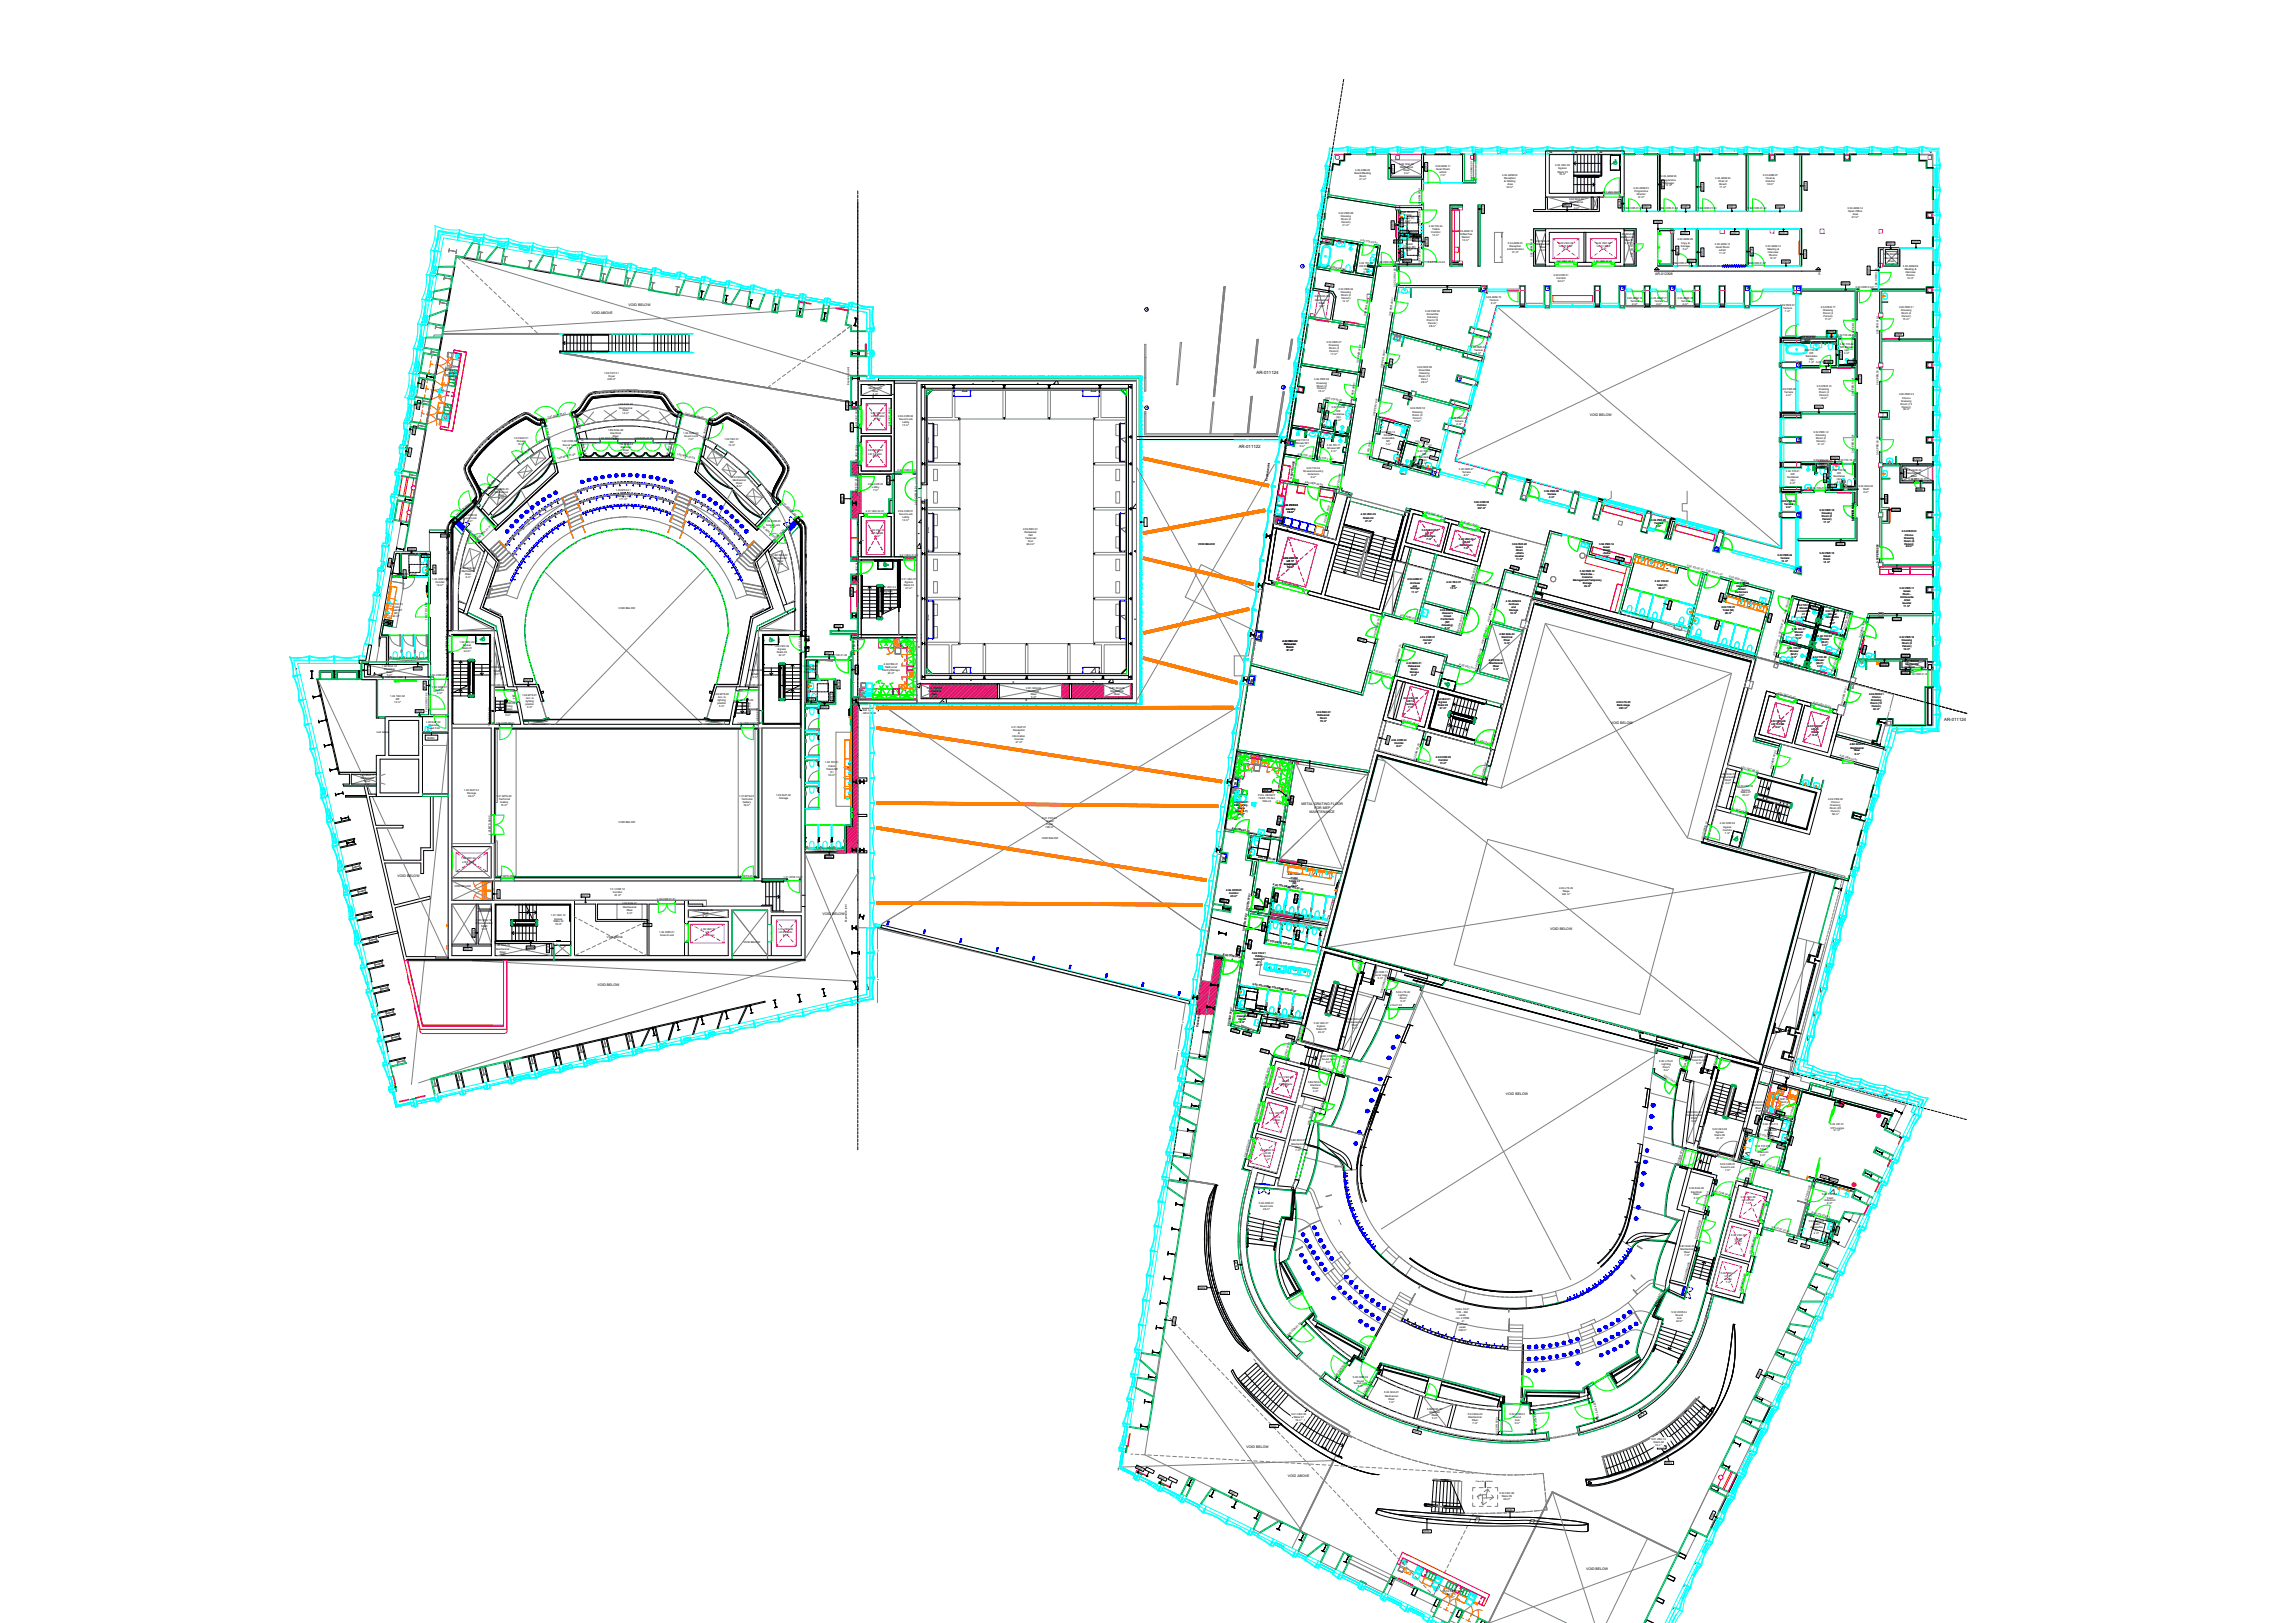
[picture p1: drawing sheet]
<svg xmlns="http://www.w3.org/2000/svg" width="1189mm" height="841mm" viewBox="0 0 1189 841" stroke-linecap="round" stroke-linejoin="round" font-family="sans-serif">
<defs><g id="words">
<g font-size="2.3">
<text x="651" y="194">AR-011124</text>
<text x="642" y="232">AR-011122</text>
<text x="1008" y="373">AR-011124</text>
</g>
<g font-size="1.8">
<text x="858" y="143">AR-012308</text>
<text x="942" y="143">5</text>
<text x="326" y="159">VOID BELOW</text>
<text x="306" y="163">VOID ABOVE</text>
<text x="824" y="215">VOID BELOW</text>
<text x="835" y="375">VOID BELOW</text>
<text x="674" y="417">METAL GRATING FLOOR</text>
<text x="681" y="419">FOR MEP</text>
<text x="679" y="422">MAINTENANCE</text>
<text x="206" y="454">VOID BELOW</text>
<text x="426" y="474">VOID BELOW</text>
<text x="803" y="482">VOID BELOW</text>
<text x="310" y="511">VOID BELOW</text>
<text x="780" y="568">VOID BELOW</text>
<text x="646" y="750">VOID BELOW</text>
<text x="667" y="765">VOID ABOVE</text>
<text x="822" y="814">VOID BELOW</text>
</g>
<g font-size="1.4">
<text x="702" y="88">3.02.ADM.03</text>
<text x="722" y="90" transform="rotate(-90 722 90)">BW05</text>
<text x="725" y="86">3.00.SHA.02</text>
<text x="726" y="87">Mechanical</text>
<text x="727" y="89">Riser</text>
<text x="740" y="89" transform="rotate(-90 740 89)">BW05</text>
<text x="744" y="87">3.02.ADM.11</text>
<text x="744" y="88">Quiet Room</text>
<text x="746" y="90">admin</text>
<text x="806" y="86">3.02.VEC.03</text>
<text x="807" y="89">Stairs 05</text>
<text x="808" y="88">Egress</text>
<text x="702" y="90">Board/Meeting</text>
<text x="705" y="92">Room</text>
<text x="705" y="93">21 m²</text>
<text x="728" y="90">3 m²</text>
<text x="747" y="91">7 m²</text>
<text x="763" y="93" transform="rotate(-90 763 93)">3.02.ADM.02.01</text>
<text x="779" y="91">3.02.ADM.02</text>
<text x="779" y="93">Reception</text>
<text x="780" y="94">&amp; Waiting</text>
<text x="781" y="96">Area</text>
<text x="808" y="91">18 m²</text>
<text x="861" y="92">3.02.ADM.06</text>
<text x="861" y="94">Programme</text>
<text x="862" y="95">Manager</text>
<text x="889" y="93">3.02.ADM.04</text>
<text x="891" y="94">Chair of</text>
<text x="914" y="91">3.02.ADM.07</text>
<text x="915" y="93">Finance</text>
<text x="915" y="94">Director</text>
<text x="916" y="96">18 m²</text>
<text x="781" y="98">32 m²</text>
<text x="830" y="100">3.01.VEC.03.01</text>
<text x="847" y="98">3.02.ADM.05</text>
<text x="847" y="100">Programme</text>
<text x="848" y="101">Director</text>
<text x="862" y="98" transform="rotate(-90 862 98)">BW06</text>
<text x="863" y="97">13 m²</text>
<text x="883" y="99" transform="rotate(-90 883 99)">BW06</text>
<text x="891" y="98">17 m²</text>
<text x="891" y="96">Board</text>
<text x="936" y="98" transform="rotate(-90 936 98)">BW06</text>
<text x="736" y="107" transform="rotate(-90 736 107)">3.02.ADM.03.01</text>
<text x="810" y="107">BW05</text>
<text x="813" y="103">3.00.SHA.01</text>
<text x="814" y="105">Mechanical</text>
<text x="815" y="107">Riser</text>
<text x="840" y="108" transform="rotate(-90 840 108)">BW06</text>
<text x="849" y="103">12 m²</text>
<text x="851" y="108">GW01</text>
<text x="872" y="108">GW01</text>
<text x="895" y="108">GW01</text>
<text x="920" y="108">GW01</text>
<text x="694" y="111">3.02.PER.08</text>
<text x="695" y="113">Dressing</text>
<text x="726" y="110">3.02.TOI.07</text>
<text x="726" y="114">Access (F)</text>
<text x="728" y="112">Toilets</text>
<text x="769" y="110" transform="rotate(-90 769 110)">BW06</text>
<text x="816" y="108">4 m²</text>
<text x="841" y="108">1.B2.COR.01.41</text>
<text x="860" y="108">1.B2.COR.01.42</text>
<text x="880" y="108">1.B2.COR.01.43</text>
<text x="906" y="108">1.B2.COR.01.44</text>
<text x="957" y="108">3.02.ADM.14</text>
<text x="958" y="110">Open Office</text>
<text x="960" y="113">97 m²</text>
<text x="960" y="112">Area</text>
<text x="695" y="114">Room (4</text>
<text x="695" y="116">Person)</text>
<text x="696" y="117">21 m²</text>
<text x="722" y="119" transform="rotate(-90 722 119)">BW06</text>
<text x="727" y="117" transform="rotate(-90 727 117)">IW20</text>
<text x="728" y="115">4 m²</text>
<text x="736" y="117" transform="rotate(-90 736 117)">3.02.TOI.24.01</text>
<text x="740" y="118">3.02.TOI.24</text>
<text x="742" y="119">Toilets</text>
<text x="857" y="116">BW06</text>
<text x="685" y="124">3.02.SHA.01</text>
<text x="687" y="126">Shaft</text>
<text x="705" y="125" transform="rotate(9 705 125)">3.02.TOI.22.01</text>
<text x="723" y="126">BW03</text>
<text x="726" y="121">IW20</text>
<text x="727" y="125">3.02.TOI.06</text>
<text x="731" y="121">BW03</text>
<text x="733" y="125">IW20</text>
<text x="742" y="121">Corridor</text>
<text x="742" y="122">10 m²</text>
<text x="756" y="120">3.02.ADM.10</text>
<text x="756" y="122">Coffee/Tea</text>
<text x="758" y="123">Station</text>
<text x="758" y="125">10 m²</text>
<text x="796" y="125">3.00.SHA.05</text>
<text x="840" y="122">3.00.SHA.06</text>
<text x="840" y="123">Mechanical</text>
<text x="842" y="125">Riser</text>
<text x="869" y="125">3.02.ADM.08</text>
<text x="871" y="121">GW01</text>
<text x="897" y="121">GW01</text>
<text x="922" y="121">GW02</text>
<text x="991" y="126">GW02</text>
<text x="687" y="127">0 m²</text>
<text x="727" y="128">Access (M)</text>
<text x="728" y="127">Toilets</text>
<text x="729" y="130">4 m²</text>
<text x="740" y="127" transform="rotate(-90 740 127)">BW06</text>
<text x="781" y="129">Administration</text>
<text x="781" y="126">3.02.ADM.01</text>
<text x="782" y="128">Reception</text>
<text x="784" y="131">31 m²</text>
<text x="796" y="127">Mechanical</text>
<text x="798" y="129">Riser</text>
<text x="798" y="130">2 m²</text>
<text x="808" y="127">3.02.VEC.01</text>
<text x="808" y="128">Lift 10 Staff</text>
<text x="810" y="130">7 m²</text>
<text x="827" y="127">3.02.VEC.02</text>
<text x="828" y="128">Lift 11 Staff</text>
<text x="830" y="130">7 m²</text>
<text x="842" y="126">2 m²</text>
<text x="870" y="132" transform="rotate(-90 870 132)">BW06</text>
<text x="871" y="128">Storage</text>
<text x="871" y="126">Copy &amp;</text>
<text x="872" y="129">5 m²</text>
<text x="889" y="127">3.02.ADM.13</text>
<text x="889" y="129">Quiet Room</text>
<text x="891" y="132">11 m²</text>
<text x="891" y="130">admin</text>
<text x="915" y="128">3.02.ADM.12</text>
<text x="916" y="130">Meeting &amp;</text>
<text x="916" y="131">Interview</text>
<text x="978" y="127">BW05</text>
<text x="704" y="137">3.02.TOI.22</text>
<text x="714" y="136">3.02.PER.08.01</text>
<text x="727" y="133" transform="rotate(-90 727 133)">IW20</text>
<text x="727" y="136">BW06</text>
<text x="736" y="137" transform="rotate(-90 736 137)">3.02.TOI.24.02</text>
<text x="740" y="136">3.02.TOI.24.03</text>
<text x="794" y="133" transform="rotate(-90 794 133)">3.02.ADM.01.01</text>
<text x="807" y="136">3.01.VEC.01.01</text>
<text x="826" y="136">3.01.VEC.02.01</text>
<text x="846" y="133" transform="rotate(-90 846 133)">3.02.COR.01.01</text>
<text x="867" y="137">1.B2.COR.01.45</text>
<text x="875" y="136">GW01</text>
<text x="883" y="133" transform="rotate(-90 883 133)">BW06</text>
<text x="905" y="137">1.B2.COR.01.27</text>
<text x="908" y="132" transform="rotate(-90 908 132)">BW06</text>
<text x="917" y="133">Rooms</text>
<text x="917" y="134">12 m²</text>
<text x="923" y="136">GW02</text>
<text x="936" y="134" transform="rotate(-90 936 134)">BW06</text>
<text x="976" y="132">3.00.SHA.04</text>
<text x="977" y="134">Mechanical</text>
<text x="979" y="136">Riser</text>
<text x="979" y="137">1 m²</text>
<text x="687" y="138" transform="rotate(9 687 138)">3.02.PER.04.02</text>
<text x="705" y="138">DR Shower</text>
<text x="707" y="141">3 m²</text>
<text x="707" y="140">(4p)</text>
<text x="805" y="143">3.02.COR.01</text>
<text x="969" y="142" transform="rotate(-90 969 142)">GW02</text>
<text x="986" y="139">3.02.ADM.09</text>
<text x="987" y="140">Meeting &amp;</text>
<text x="987" y="142">Interview</text>
<text x="988" y="143">Rooms</text>
<text x="687" y="148" transform="rotate(9 687 148)">BW05</text>
<text x="723" y="149" transform="rotate(-90 723 149)">3.02.COR.01.02</text>
<text x="807" y="145">Corridor</text>
<text x="807" y="146">92 m²</text>
<text x="954" y="147">BW06</text>
<text x="962" y="149">3.02.COR.03.01</text>
<text x="973" y="149" transform="rotate(-90 973 149)">1.B2.COR.01.28</text>
<text x="988" y="145">12 m²</text>
<text x="681" y="154">3.00.SHA.09</text>
<text x="682" y="156">Mechanical</text>
<text x="694" y="150">3.02.PER.04</text>
<text x="695" y="152">Dressing</text>
<text x="695" y="153">Room (2</text>
<text x="695" y="155">Person)</text>
<text x="748" y="151">BW06</text>
<text x="770" y="154">3.02.ADM.15</text>
<text x="772" y="156">Terrace</text>
<text x="843" y="155">3.02.ADM.16</text>
<text x="856" y="155">3.02.ADM.17</text>
<text x="869" y="155">3.02.ADM.18</text>
<text x="684" y="157">Riser</text>
<text x="684" y="159">2 m²</text>
<text x="696" y="157">13 m²</text>
<text x="739" y="162">3.02.PER.05</text>
<text x="773" y="157">6 m²</text>
<text x="845" y="156">Terrace</text>
<text x="846" y="158">2 m²</text>
<text x="858" y="156">Terrace</text>
<text x="858" y="158">2 m²</text>
<text x="871" y="156">Terrace</text>
<text x="872" y="158">2 m²</text>
<text x="923" y="158">3.02.PER.21</text>
<text x="924" y="160">Terrace</text>
<text x="925" y="162">7 m²</text>
<text x="944" y="160">3.02.PER.17</text>
<text x="945" y="161">Dressing</text>
<text x="984" y="160">3.02.PER.01</text>
<text x="985" y="161">Dressing</text>
<text x="708" y="164" transform="rotate(-81 708 164)">3.02.PER.04.01</text>
<text x="721" y="164" transform="rotate(-81 721 164)">3.02.PER.05.01</text>
<text x="739" y="163">Ensemble</text>
<text x="739" y="166">Room (12</text>
<text x="740" y="165">Dressing</text>
<text x="945" y="163">Room (4</text>
<text x="945" y="164">Person)</text>
<text x="946" y="166">17 m²</text>
<text x="985" y="163">Room (4</text>
<text x="986" y="164">Person)</text>
<text x="986" y="166">15 m²</text>
<text x="694" y="170" transform="rotate(9 694 170)">BW06</text>
<text x="740" y="168">Person)</text>
<text x="741" y="170">28 m²</text>
<text x="947" y="172">BW06</text>
<text x="961" y="174" transform="rotate(-90 961 174)">3.02.PER.17.01</text>
<text x="974" y="173" transform="rotate(-90 974 173)">3.02.PER.01.01</text>
<text x="982" y="174">BW06</text>
<text x="688" y="178">3.02.PER.07</text>
<text x="689" y="179">Dressing</text>
<text x="933" y="175">3.02.SHA.06</text>
<text x="935" y="177">Shaft</text>
<text x="935" y="178">1 m²</text>
<text x="952" y="174">3.02.TOI.29.01</text>
<text x="954" y="179">3.02.TOI.29</text>
<text x="689" y="181">Room (4</text>
<text x="689" y="182">Person)</text>
<text x="690" y="184">17 m²</text>
<text x="762" y="180">3.02.PER.29</text>
<text x="764" y="182">Terrace</text>
<text x="765" y="183">2 m²</text>
<text x="935" y="182">3.02.TOI.20</text>
<text x="936" y="185">Sanitaries</text>
<text x="938" y="183">DR</text>
<text x="954" y="180">DR Shower</text>
<text x="955" y="186" transform="rotate(-90 955 186)">BW06</text>
<text x="956" y="184">3 m²</text>
<text x="956" y="182">(4p)</text>
<text x="231" y="190">1.02.CAT.01</text>
<text x="704" y="188" transform="rotate(-81 704 188)">3.02.PER.07.01</text>
<text x="717" y="191" transform="rotate(-81 717 191)">3.02.PER.09.01</text>
<text x="721" y="190" transform="rotate(-81 721 190)">BW06</text>
<text x="734" y="191">3.02.PER.09</text>
<text x="937" y="188">7 m²</text>
<text x="938" y="186">(2p)</text>
<text x="941" y="188">3.02.TOI.20.01</text>
<text x="946" y="188">IW20</text>
<text x="958" y="188">IW20</text>
<text x="231" y="192">Refreshment</text>
<text x="232" y="195">Level 02</text>
<text x="232" y="194">Bar MT</text>
<text x="233" y="197">13 m²</text>
<text x="313" y="194">1.02.FOY.01</text>
<text x="315" y="197">249 m²</text>
<text x="315" y="195">Foyer</text>
<text x="681" y="197">3.02.PER.06</text>
<text x="690" y="194" transform="rotate(9 690 194)">BW06</text>
<text x="707" y="195" transform="rotate(-81 707 195)">BW06</text>
<text x="735" y="192">Ensemble</text>
<text x="735" y="195">Room (12</text>
<text x="736" y="194">Dressing</text>
<text x="736" y="197">Pers.)</text>
<text x="944" y="193">BW06</text>
<text x="219" y="201" transform="rotate(-80 219 201)">IW03</text>
<text x="440" y="199" transform="rotate(-90 440 199)">Expansion joint</text>
<text x="450" y="200">2.00.SHA.01</text>
<text x="450" y="202">Mechanical</text>
<text x="452" y="203">Riser</text>
<text x="682" y="199">Dressing</text>
<text x="682" y="200">Room (2</text>
<text x="683" y="202">Person)</text>
<text x="683" y="203">16 m²</text>
<text x="737" y="198">28 m²</text>
<text x="923" y="202">3.02.PER.22</text>
<text x="925" y="204">Terrace</text>
<text x="942" y="200">3.02.PER.13</text>
<text x="943" y="202">Dressing</text>
<text x="943" y="204">Room (2</text>
<text x="964" y="198" transform="rotate(-90 964 198)">BW06</text>
<text x="974" y="199" transform="rotate(-90 974 199)">3.02.PER.03.01</text>
<text x="452" y="205">2 m²</text>
<text x="687" y="207" transform="rotate(9 687 207)">3.02.TOI.32.01</text>
<text x="701" y="208" transform="rotate(-81 701 208)">3.02.PER.06.01</text>
<text x="727" y="206" transform="rotate(15 727 206)">BW06</text>
<text x="926" y="205">4 m²</text>
<text x="943" y="205">Person)</text>
<text x="944" y="207">16 m²</text>
<text x="961" y="205" transform="rotate(-90 961 205)">3.02.PER.13.01</text>
<text x="984" y="205">3.02.PER.03</text>
<text x="985" y="210">Room (12</text>
<text x="985" y="208">Dressing</text>
<text x="986" y="207">Chorus</text>
<text x="217" y="212" transform="rotate(-80 217 212)">IW03</text>
<text x="298" y="213" transform="rotate(77 298 213)">1.02.SHA.03.01</text>
<text x="320" y="210">1.02.SHA.03</text>
<text x="321" y="212">Mechanical</text>
<text x="322" y="215">14 m²</text>
<text x="323" y="213">Riser</text>
<text x="355" y="215" transform="rotate(13 355 215)">1.01.COR.06.01</text>
<text x="440" y="212" transform="rotate(-90 440 212)">IW03</text>
<text x="451" y="214">2.02.VEC.01</text>
<text x="684" y="213" transform="rotate(-81 684 213)">BW06</text>
<text x="690" y="212">3.02.TOI.32</text>
<text x="691" y="215">Sanitaries</text>
<text x="693" y="213">DR</text>
<text x="713" y="216" transform="rotate(-81 713 216)">3.02.PER.18.01</text>
<text x="731" y="212">3.02.PER.18</text>
<text x="732" y="214">Dressing</text>
<text x="732" y="215">Room (2</text>
<text x="941" y="211">BW06</text>
<text x="986" y="211">Person)</text>
<text x="986" y="213">39 m²</text>
<text x="282" y="219" transform="rotate(77 282 219)">1.02.SUP.01.01</text>
<text x="284" y="217" transform="rotate(-13 284 217)">1.01.COR.05.01</text>
<text x="444" y="221" transform="rotate(-90 444 221)">2.01.VEC.02.01</text>
<text x="452" y="216">Lift 4 Public</text>
<text x="454" y="218">7 m²</text>
<text x="462" y="221" transform="rotate(-90 462 221)">2.01.VEC.03.02</text>
<text x="465" y="216">2.02.COR.02</text>
<text x="466" y="218">Sound Lock</text>
<text x="468" y="221">13 m²</text>
<text x="468" y="219">Lobby</text>
<text x="688" y="217" transform="rotate(-82 688 217)">IW20</text>
<text x="692" y="218">4 m²</text>
<text x="693" y="216">(2p)</text>
<text x="732" y="217">Person)</text>
<text x="733" y="218">17 m²</text>
<text x="752" y="217">3.02.PER.28</text>
<text x="754" y="219">Terrace</text>
<text x="755" y="220">2 m²</text>
<text x="215" y="225" transform="rotate(-80 215 225)">IW03</text>
<text x="266" y="227">1.02.SUP.01</text>
<text x="301" y="227" transform="rotate(77 301 227)">1.02.SHA.04.04</text>
<text x="311" y="227">1.02.SHA.04.02</text>
<text x="315" y="223">1.B2.SHA.08</text>
<text x="316" y="225">Electrical</text>
<text x="318" y="226">Riser</text>
<text x="329" y="227">1.02.SHA.04.03</text>
<text x="354" y="225">1.02.COR.04</text>
<text x="355" y="227">Sound Lock</text>
<text x="375" y="228">1.02.TEC.01</text>
<text x="442" y="223" transform="rotate(-90 442 223)">IW03</text>
<text x="716" y="224">3.02.TOI.13</text>
<text x="716" y="228">Accessible</text>
<text x="717" y="226">Shower</text>
<text x="736" y="228" transform="rotate(15 736 228)">BW06</text>
<text x="940" y="224">3.02.PER.12</text>
<text x="941" y="226">Dressing</text>
<text x="941" y="228">Room (2</text>
<text x="268" y="229">Storage</text>
<text x="268" y="231">15 m²</text>
<text x="291" y="229">1.02.COR.03</text>
<text x="292" y="231">Sound Lock</text>
<text x="294" y="232">7 m²</text>
<text x="318" y="228">6 m²</text>
<text x="320" y="230">1.02.SHA.04</text>
<text x="322" y="232">Electrical</text>
<text x="323" y="234">Riser</text>
<text x="357" y="228">7 m²</text>
<text x="365" y="228" transform="rotate(-77 365 228)">1.02.TEC.01.01</text>
<text x="377" y="231">15 m²</text>
<text x="378" y="230">IDF</text>
<text x="450" y="234">2.02.VEC.02</text>
<text x="671" y="229">3.02.TOI.12</text>
<text x="671" y="230">Shower MT</text>
<text x="674" y="232">5 m²</text>
<text x="686" y="231" transform="rotate(-81 686 231)">IW20</text>
<text x="688" y="231">3.02.TOI.11</text>
<text x="688" y="233">Shower MT</text>
<text x="718" y="231">7 m²</text>
<text x="718" y="229">MT</text>
<text x="726" y="233" transform="rotate(-74 726 233)">IW20</text>
<text x="733" y="229" transform="rotate(15 733 229)">3.02.TOI.15.01</text>
<text x="941" y="229">Person)</text>
<text x="942" y="231">21 m²</text>
<text x="213" y="236" transform="rotate(-80 213 236)">IW03</text>
<text x="267" y="239" transform="rotate(-37 267 239)">1.02.SUP.01.03</text>
<text x="289" y="238" transform="rotate(-13 289 238)">1.02.MTA.01.02</text>
<text x="323" y="235">7 m²</text>
<text x="346" y="237" transform="rotate(-77 346 237)">1.02.SHA.04.01</text>
<text x="351" y="236" transform="rotate(13 351 236)">1.02.MTA.01.04</text>
<text x="450" y="236">Lift 3 Public</text>
<text x="452" y="237">7 m²</text>
<text x="672" y="236" transform="rotate(9 672 236)">3.02.TOI.12.01</text>
<text x="682" y="237" transform="rotate(9 682 237)">3.02.TOI.11.01</text>
<text x="690" y="234">5 m²</text>
<text x="709" y="237" transform="rotate(-81 709 237)">3.02.TOI.13.01</text>
<text x="735" y="234">3.02.TOI.15</text>
<text x="735" y="237">Sanitaries</text>
<text x="737" y="239">(2p)</text>
<text x="737" y="236">DR</text>
<text x="741" y="237" transform="rotate(15 741 237)">IW20</text>
<text x="940" y="239">3.02.SHA.04</text>
<text x="949" y="238">BW06</text>
<text x="953" y="239">3.02.TOI.16.01</text>
<text x="961" y="235" transform="rotate(-90 961 235)">3.02.PER.12.01</text>
<text x="974" y="236" transform="rotate(-90 974 236)">3.02.PER.03.02</text>
<text x="992" y="238">BW05</text>
<text x="444" y="240" transform="rotate(-90 444 240)">2.01.VEC.03.01</text>
<text x="465" y="244">2.02.COR.02.01</text>
<text x="675" y="245">Showers/Laundry</text>
<text x="677" y="243">3.02.TOI.34</text>
<text x="717" y="242" transform="rotate(15 717 242)">BW06</text>
<text x="736" y="242" transform="rotate(-75 736 242)">BW02</text>
<text x="737" y="240">4 m²</text>
<text x="756" y="243">3.02.PER.27</text>
<text x="758" y="245">Terrace</text>
<text x="926" y="244">3.02.TOI.21</text>
<text x="942" y="241">Shaft</text>
<text x="942" y="242">0 m²</text>
<text x="950" y="244">3.02.TOI.16</text>
<text x="952" y="246">DR</text>
<text x="988" y="244">3.01.SHA.02</text>
<text x="989" y="246">Mechanical</text>
<text x="379" y="248">1.02.SHA.06</text>
<text x="380" y="249">Mechanical</text>
<text x="382" y="251">Riser</text>
<text x="450" y="251">2.02.COR.03</text>
<text x="461" y="251" transform="rotate(-90 461 251)">BW06</text>
<text x="657" y="249" transform="rotate(-81 657 249)">Expansion joint</text>
<text x="670" y="248" transform="rotate(-81 670 248)">3.02.TOI.34.02</text>
<text x="676" y="250" transform="rotate(9 676 250)">4.02.PER.03.02</text>
<text x="678" y="246">Anteroom</text>
<text x="679" y="248">9 m²</text>
<text x="759" y="247">8 m²</text>
<text x="926" y="248">Sanitaries</text>
<text x="928" y="251">6 m²</text>
<text x="928" y="249">(2p)</text>
<text x="928" y="246">DR</text>
<text x="946" y="250" transform="rotate(-90 946 250)">IW20</text>
<text x="950" y="247">Sanitaries</text>
<text x="952" y="250">4 m²</text>
<text x="952" y="249">(2p)</text>
<text x="988" y="247" transform="rotate(-90 988 247)">BW05</text>
<text x="989" y="249">3.02.PER.02.01</text>
<text x="990" y="247">Riser</text>
<text x="991" y="249">3 m²</text>
<text x="251" y="256" transform="rotate(-51 251 256)">1.02.SUP.01.02</text>
<text x="256" y="254">1.02.SHA.05</text>
<text x="256" y="255">Mechanical</text>
<text x="258" y="257">Riser</text>
<text x="319" y="254">1.02.MTA.01</text>
<text x="320" y="258">Balcony 02</text>
<text x="322" y="256">MT</text>
<text x="382" y="252">8 m²</text>
<text x="444" y="256" transform="rotate(-90 444 256)">1.02.FOY.01.01</text>
<text x="452" y="253">Lobby</text>
<text x="453" y="255">7 m²</text>
<text x="694" y="254" transform="rotate(-81 694 254)">3.02.TOI.34.01</text>
<text x="800" y="255">3.02.PER.26</text>
<text x="802" y="257">Terrace</text>
<text x="938" y="254">3.02.TOI.21.01</text>
<text x="948" y="252">IW20</text>
<text x="963" y="252">3.02.SHA.03</text>
<text x="965" y="254">Shaft</text>
<text x="966" y="256">0 m²</text>
<text x="993" y="254">BW05</text>
<text x="259" y="258">8 m²</text>
<text x="321" y="259">171 m²</text>
<text x="405" y="261" transform="rotate(43 405 261)">1.01.COR.07.01</text>
<text x="437" y="260" transform="rotate(-90 437 260)">IW03</text>
<text x="475" y="262" transform="rotate(-90 475 262)">2.02.COR.01.01</text>
<text x="665" y="262">4.02.PER.03</text>
<text x="764" y="261">3.02.COR.03</text>
<text x="766" y="262">Corridor</text>
<text x="766" y="264">237 m²</text>
<text x="803" y="258">4 m²</text>
<text x="923" y="260">3.02.PER.23</text>
<text x="925" y="262">Terrace</text>
<text x="926" y="263">2 m²</text>
<text x="978" y="261" transform="rotate(-90 978 261)">BW06</text>
<text x="237" y="268" transform="rotate(-43 237 268)">1.01.COR.04.01</text>
<text x="239" y="267">1.02.COR.02</text>
<text x="240" y="269">Sound Lock</text>
<text x="449" y="266">2.01.VEC.04.01</text>
<text x="465" y="265">2.02.COR.01</text>
<text x="466" y="267">Sound Lock</text>
<text x="468" y="270">12 m²</text>
<text x="468" y="268">Lobby</text>
<text x="666" y="264">Laundry</text>
<text x="667" y="266">15 m²</text>
<text x="705" y="267">4.02.VEC.06</text>
<text x="707" y="269">Stairs 02</text>
<text x="739" y="266" transform="rotate(15 739 266)">3.01.VEC.04.01</text>
<text x="856" y="270">3.02.PER.25</text>
<text x="943" y="265">3.02.PER.19</text>
<text x="944" y="267">Dressing</text>
<text x="944" y="268">Room (2</text>
<text x="944" y="270">Person)</text>
<text x="981" y="265">BW06</text>
<text x="242" y="271">4 m²</text>
<text x="242" y="274" transform="rotate(47 242 274)">1.02.COR.02.01</text>
<text x="394" y="272" transform="rotate(43 394 272)">1.02.MTA.01.03</text>
<text x="397" y="271">1.02.COR.05</text>
<text x="397" y="272">Sound Lock</text>
<text x="399" y="274">4 m²</text>
<text x="451" y="275">2.02.VEC.03</text>
<text x="530" y="275">2.02.REH.01</text>
<text x="687" y="271" transform="rotate(-75 687 271)">4.02.PER.03.01</text>
<text x="707" y="270">37 m²</text>
<text x="737" y="275">3.02.VEC.05</text>
<text x="757" y="271" transform="rotate(15 757 271)">3.01.VEC.05.01</text>
<text x="857" y="272">Terrace</text>
<text x="858" y="273">2 m²</text>
<text x="945" y="271">17 m²</text>
<text x="961" y="270" transform="rotate(-90 961 270)">3.02.PER.19.01</text>
<text x="986" y="276">3.02.PER.02</text>
<text x="229" y="278">BW09</text>
<text x="248" y="279" transform="rotate(-43 248 279)">1.02.MTA.01.01</text>
<text x="400" y="282" transform="rotate(-47 400 282)">1.02.COR.05.01</text>
<text x="452" y="277">Lift 2 F&amp;B</text>
<text x="453" y="278">8 m²</text>
<text x="531" y="276">Rehearsal</text>
<text x="531" y="279">Technical</text>
<text x="533" y="281">floor</text>
<text x="533" y="278">Hall</text>
<text x="737" y="278">Performers</text>
<text x="739" y="277">Lift 13</text>
<text x="739" y="280">7 m²</text>
<text x="756" y="280">3.02.VEC.04</text>
<text x="758" y="282">Lift 14</text>
<text x="987" y="279">Dressing</text>
<text x="987" y="281">Room (8</text>
<text x="987" y="278">Chorus</text>
<text x="211" y="285">BW06</text>
<text x="532" y="282">364 m²</text>
<text x="621" y="282">VOID BELOW</text>
<text x="757" y="283">Performers</text>
<text x="759" y="285">7 m²</text>
<text x="784" y="282">3.02.PER.20</text>
<text x="785" y="287">-Artists</text>
<text x="786" y="284">Green</text>
<text x="786" y="285">Room</text>
<text x="829" y="282">3.02.PER.14</text>
<text x="831" y="287">-Niche</text>
<text x="831" y="284">Green</text>
<text x="831" y="286">Room</text>
<text x="921" y="288">3.02.PER.24</text>
<text x="943" y="287">3.02.PER.15</text>
<text x="952" y="282">BW06</text>
<text x="987" y="282">Person)</text>
<text x="988" y="284">28 m²</text>
<text x="202" y="294" transform="rotate(-80 202 294)">BW05</text>
<text x="219" y="289">IW19</text>
<text x="400" y="288">1.B2.SHA.02</text>
<text x="401" y="290">Mechanical</text>
<text x="403" y="291">Riser</text>
<text x="403" y="293">6 m²</text>
<text x="466" y="288">2.01.VEC.01.02</text>
<text x="665" y="290">4.02.VEC.05</text>
<text x="666" y="293">Equipment</text>
<text x="667" y="291">Lift 17</text>
<text x="785" y="289">Quarter</text>
<text x="786" y="290">11 m²</text>
<text x="831" y="289">3 m²</text>
<text x="837" y="290" transform="rotate(15 837 290)">BW06</text>
<text x="874" y="293" transform="rotate(15 874 293)">3.02.TOI.02.01</text>
<text x="923" y="290">Terrace</text>
<text x="923" y="291">10 m²</text>
<text x="945" y="289">Green</text>
<text x="945" y="290">Room</text>
<text x="945" y="292">13 m²</text>
<text x="974" y="291" transform="rotate(-90 974 291)">3.02.PER.02.02</text>
<text x="207" y="298">1.02.TOI.14.05</text>
<text x="210" y="300" transform="rotate(-90 210 300)">BW03</text>
<text x="226" y="297" transform="rotate(-90 226 297)">BW06</text>
<text x="239" y="295">1.B2.SHA.04</text>
<text x="239" y="296">Mechanical</text>
<text x="241" y="298">Riser</text>
<text x="241" y="299">6 m²</text>
<text x="444" y="299" transform="rotate(-90 444 299)">2.01.VEC.01.01</text>
<text x="667" y="294">19 m²</text>
<text x="783" y="294" transform="rotate(15 783 294)">BW06</text>
<text x="801" y="296" transform="rotate(-75 801 296)">BW06</text>
<text x="819" y="296">3.02.PER.10</text>
<text x="819" y="298">Wardrobe -</text>
<text x="820" y="300">Costume</text>
<text x="884" y="296" transform="rotate(15 884 296)">3.02.TOI.01.01</text>
<text x="896" y="299" transform="rotate(15 896 299)">3.02.SUP.03.01</text>
<text x="981" y="296">BW06</text>
<text x="224" y="300">1.02.COR.06</text>
<text x="226" y="302">Corridor</text>
<text x="226" y="304">16 m²</text>
<text x="457" y="305">2.02.VEC.04</text>
<text x="467" y="300">2.01.VEC.01</text>
<text x="468" y="304">Stairs 03</text>
<text x="469" y="302">Egress</text>
<text x="469" y="305">27 m²</text>
<text x="664" y="302" transform="rotate(15 664 302)">4.01.VEC.05.01</text>
<text x="729" y="301">4.02.ADM.01</text>
<text x="731" y="302">Archives</text>
<text x="731" y="305">Storage</text>
<text x="732" y="304">and</text>
<text x="750" y="302">4.02.TEC.01</text>
<text x="752" y="305">13 m²</text>
<text x="752" y="304">IDF</text>
<text x="763" y="303" transform="rotate(-75 763 303)">4.02.COR.01.04</text>
<text x="797" y="304" transform="rotate(15 797 304)">LW03</text>
<text x="815" y="301">Management/Temporary</text>
<text x="820" y="303">Storage</text>
<text x="821" y="304">29 m²</text>
<text x="858" y="302">3.02.TOI.02</text>
<text x="859" y="303">Toilet (F)</text>
<text x="860" y="305">28 m²</text>
<text x="899" y="303">3.02.SUP.03</text>
<text x="900" y="304">Cleaners</text>
<text x="901" y="306">Closet</text>
<text x="984" y="305">3.02.PER.11</text>
<text x="442" y="309" transform="rotate(-90 442 309)">IW03</text>
<text x="458" y="308">Stairs 03</text>
<text x="458" y="307">Egress</text>
<text x="459" y="310">18 m²</text>
<text x="732" y="307">11 m²</text>
<text x="892" y="312" transform="rotate(-75 892 312)">BW06</text>
<text x="899" y="307">Performers</text>
<text x="901" y="309">3 m²</text>
<text x="985" y="310">Kitchenette</text>
<text x="986" y="308">Room -</text>
<text x="986" y="307">Green</text>
<text x="987" y="311">Artist</text>
<text x="202" y="313">1.02.TOI.14</text>
<text x="202" y="316">Toilets MT</text>
<text x="203" y="315">Public</text>
<text x="204" y="318">(M)</text>
<text x="321" y="316">VOID BELOW</text>
<text x="746" y="317">4.02.SUP.01</text>
<text x="780" y="312">4.02.ADM.02</text>
<text x="782" y="314">Archives</text>
<text x="782" y="317">Storage</text>
<text x="783" y="315">and</text>
<text x="865" y="316" transform="rotate(-75 865 316)">LW21</text>
<text x="892" y="315">3.02.TOI.01</text>
<text x="893" y="317">Toilet (M)</text>
<text x="931" y="314">3.02.TOI.35</text>
<text x="932" y="317">Accessible</text>
<text x="933" y="316">Shower</text>
<text x="939" y="315" transform="rotate(15 939 315)">IW20</text>
<text x="946" y="317">3.02.TOI.33</text>
<text x="986" y="313">Quarter</text>
<text x="986" y="315">17 m²</text>
<text x="204" y="320">26 m²</text>
<text x="221" y="321" transform="rotate(-90 221 321)">1.02.TOI.14.02</text>
<text x="726" y="319" transform="rotate(15 726 319)">4.02.ADM.01.01</text>
<text x="747" y="321">Performers</text>
<text x="747" y="318">Cleaner's</text>
<text x="748" y="320">Closet</text>
<text x="749" y="323">(MT</text>
<text x="772" y="322" transform="rotate(-75 772 322)">4.02.ADM.02.01</text>
<text x="783" y="318">10 m²</text>
<text x="894" y="318">26 m²</text>
<text x="917" y="322" transform="rotate(-75 917 322)">BW06</text>
<text x="926" y="318" transform="rotate(-75 926 318)">3.02.TOI.35.01</text>
<text x="933" y="320">4 m²</text>
<text x="934" y="319">LT</text>
<text x="946" y="320">Accessible</text>
<text x="947" y="319">Shower</text>
<text x="948" y="323">4 m²</text>
<text x="949" y="322">LT</text>
<text x="981" y="321">BW06</text>
<text x="433" y="325">IW03</text>
<text x="713" y="330" transform="rotate(-75 713 330)">4.02.REH.02.01</text>
<text x="747" y="324">Dressing)</text>
<text x="749" y="326">5 m²</text>
<text x="756" y="329" transform="rotate(-75 756 329)">4.02.COR.01.03</text>
<text x="777" y="329">4.B2.SHA.02</text>
<text x="890" y="326" transform="rotate(-75 890 326)">LW21</text>
<text x="922" y="330" transform="rotate(-75 922 330)">3.02.TOI.37.01</text>
<text x="929" y="327">3.02.TOI.37</text>
<text x="930" y="328">Shower</text>
<text x="930" y="330">(M+F)</text>
<text x="956" y="326" transform="rotate(-75 956 326)">3.02.TOI.33.01</text>
<text x="238" y="333">1.02.VEC.03</text>
<text x="240" y="335">Egress</text>
<text x="401" y="335">1.02.VEC.04</text>
<text x="665" y="333">4.02.REH.02</text>
<text x="665" y="334">Rehearsal</text>
<text x="667" y="336">Room</text>
<text x="704" y="332" transform="rotate(15 704 332)">BW06</text>
<text x="736" y="331">4.02.COR.01</text>
<text x="737" y="332">Corridor</text>
<text x="738" y="334">40 m²</text>
<text x="769" y="334" transform="rotate(-75 769 334)">4.02.COR.01.01</text>
<text x="778" y="331">Electrical</text>
<text x="779" y="332">Riser</text>
<text x="780" y="334">5 m²</text>
<text x="931" y="331">3 m²</text>
<text x="942" y="330">3.02.TOI.36</text>
<text x="944" y="332">Shower</text>
<text x="944" y="333">(M+F)</text>
<text x="944" y="335">3 m²</text>
<text x="964" y="331" transform="rotate(-75 964 331)">3.02.PER.16.01</text>
<text x="984" y="330">3.02.PER.16</text>
<text x="986" y="332">Dressing</text>
<text x="986" y="334">Room (4</text>
<text x="986" y="335">Person)</text>
<text x="232" y="339" transform="rotate(-90 232 339)">1.01.VEC.11.01</text>
<text x="239" y="336">Stairs 01</text>
<text x="240" y="338">22 m²</text>
<text x="403" y="339">Stairs 02</text>
<text x="403" y="337">Egress</text>
<text x="404" y="340">22 m²</text>
<text x="415" y="339" transform="rotate(-90 415 339)">1.01.VEC.10.01</text>
<text x="428" y="339">BW11</text>
<text x="430" y="340">1.02.TOI.01.02</text>
<text x="443" y="339" transform="rotate(-90 443 339)">2.02.FBS.01.01</text>
<text x="667" y="337">61 m²</text>
<text x="920" y="340" transform="rotate(-75 920 340)">3.02.TOI.39.01</text>
<text x="926" y="336">3.02.TOI.39</text>
<text x="928" y="338">Shower</text>
<text x="928" y="340">(M+F)</text>
<text x="928" y="341">3 m²</text>
<text x="939" y="341">3.02.TOI.38</text>
<text x="953" y="338" transform="rotate(-75 953 338)">3.02.TOI.36.01</text>
<text x="966" y="339" transform="rotate(-75 966 339)">BW06</text>
<text x="986" y="340">BW05</text>
<text x="986" y="337">19 m²</text>
<text x="198" y="346">1.00.SHA.18</text>
<text x="199" y="347">Electrical</text>
<text x="214" y="347">BW08</text>
<text x="254" y="346">1.00.SHA.09</text>
<text x="388" y="348">1.00.SHA.06</text>
<text x="416" y="346">1.02.SUP.05</text>
<text x="417" y="347">Cleaners</text>
<text x="457" y="348">Pantry/Storage</text>
<text x="458" y="345">2.02.FBS.01</text>
<text x="459" y="346">F&amp;B Local</text>
<text x="712" y="348" transform="rotate(15 712 348)">4.02.REH.01.01</text>
<text x="724" y="343" transform="rotate(-75 724 343)">4.02.BOH.01.01</text>
<text x="729" y="344">4.02.BOH.01</text>
<text x="730" y="346">Rehearsal</text>
<text x="731" y="347">Room</text>
<text x="756" y="345" transform="rotate(15 756 345)">4.02.VEC.01.02</text>
<text x="766" y="345" transform="rotate(-75 766 345)">4.02.COR.01.02</text>
<text x="772" y="343">4.00.SHA.01</text>
<text x="772" y="344">Mechanical</text>
<text x="774" y="346">Riser</text>
<text x="774" y="347">5 m²</text>
<text x="924" y="343" transform="rotate(15 924 343)">Expansion joint</text>
<text x="941" y="342">Shower</text>
<text x="941" y="344">(M+F)</text>
<text x="942" y="345">3 m²</text>
<text x="975" y="345">BW06</text>
<text x="987" y="343">3.01.SHA.01</text>
<text x="987" y="344">Mechanical</text>
<text x="989" y="346">Riser</text>
<text x="989" y="348">1 m²</text>
<text x="192" y="349" transform="rotate(-90 192 349)">BW08</text>
<text x="200" y="351">1.00.SHA.18.01</text>
<text x="200" y="349">Riser</text>
<text x="201" y="350">5 m²</text>
<text x="223" y="350">1.02.COR.07.01</text>
<text x="256" y="348">Shaft</text>
<text x="256" y="350">2 m²</text>
<text x="272" y="353">AW20</text>
<text x="390" y="350">Shaft</text>
<text x="390" y="351">2 m²</text>
<text x="417" y="349">Closet FoH</text>
<text x="444" y="349" transform="rotate(-90 444 349)">BW03</text>
<text x="460" y="349">25 m²</text>
<text x="731" y="349">Storage</text>
<text x="732" y="350">8 m²</text>
<text x="743" y="350" transform="rotate(-75 743 350)">BW06</text>
<text x="950" y="348" transform="rotate(-75 950 348)">3.02.TOI.38.01</text>
<text x="986" y="349">BW05</text>
<text x="990" y="350">4.02.PER.01.02</text>
<text x="221" y="357" transform="rotate(-90 221 357)">BW06</text>
<text x="224" y="356">1.02.COR.07</text>
<text x="225" y="358">Corridor</text>
<text x="227" y="360">4 m²</text>
<text x="253" y="356">1.02.COR.08.03</text>
<text x="266" y="360" transform="rotate(79 266 360)">.952</text>
<text x="386" y="356">1.02.COR.09.03</text>
<text x="435" y="357" transform="rotate(-90 435 357)">BW03</text>
<text x="481" y="357">2.B1.SHA.02</text>
<text x="481" y="359">Mechanical</text>
<text x="532" y="357">2.B1.SHA.04</text>
<text x="533" y="359">Electrical</text>
<text x="575" y="357">2.B1.SHA.05</text>
<text x="576" y="359">Mechanical</text>
<text x="921" y="359" transform="rotate(15 921 359)">4.01.VEC.01.01</text>
<text x="202" y="361">1.02.TEC.02</text>
<text x="204" y="364">12 m²</text>
<text x="205" y="363">IDF</text>
<text x="259" y="365">1.02.COR.08</text>
<text x="271" y="361">1.02.MTS.01</text>
<text x="272" y="365">position</text>
<text x="272" y="364">lighting</text>
<text x="273" y="362">Acc. to</text>
<text x="370" y="360">1.02.MTS.02</text>
<text x="372" y="365">position</text>
<text x="372" y="363">lighting</text>
<text x="372" y="362">Acc. to</text>
<text x="382" y="363">1.02.COR.09</text>
<text x="384" y="365">Lighting</text>
<text x="419" y="363">IW19</text>
<text x="431" y="363" transform="rotate(-90 431 363)">IW19</text>
<text x="483" y="360">Riser</text>
<text x="483" y="362">2 m²</text>
<text x="534" y="360">Riser</text>
<text x="534" y="362">5 m²</text>
<text x="577" y="360">Riser</text>
<text x="578" y="362">2 m²</text>
<text x="727" y="362">4.01.VEC.06</text>
<text x="728" y="366">Technical</text>
<text x="729" y="364">Lift 12</text>
<text x="744" y="363">4.02.VEC.01</text>
<text x="746" y="365">Egress</text>
<text x="838" y="364">4.00.LTS.05</text>
<text x="838" y="366">Back stage</text>
<text x="940" y="364" transform="rotate(15 940 364)">4.01.VEC.02.01</text>
<text x="955" y="365" transform="rotate(-75 955 365)">4.02.PER.01.01</text>
<text x="969" y="360">4.02.PER.01</text>
<text x="969" y="365">Room (12</text>
<text x="970" y="363">Dressing</text>
<text x="970" y="362">Chorus</text>
<text x="215" y="369">BW06</text>
<text x="221" y="369" transform="rotate(-90 221 369)">1.02.COR.07.02</text>
<text x="261" y="366">Lighting</text>
<text x="261" y="368">position</text>
<text x="261" y="370">access</text>
<text x="262" y="371">5 m²</text>
<text x="273" y="367">5 m²</text>
<text x="373" y="366">5 m²</text>
<text x="384" y="366">position</text>
<text x="385" y="368">access</text>
<text x="385" y="370">5 m²</text>
<text x="425" y="367">BW03</text>
<text x="447" y="369">Ref. to:</text>
<text x="447" y="370">AR-015890</text>
<text x="682" y="369">4.02.REH.01</text>
<text x="683" y="371">Rehearsal</text>
<text x="730" y="367">7 m²</text>
<text x="745" y="366">Stairs 06</text>
<text x="746" y="368">27 m²</text>
<text x="839" y="368">265 m²</text>
<text x="970" y="366">Person)</text>
<text x="971" y="368">34 m²</text>
<text x="221" y="374">1.02.SUP.04</text>
<text x="221" y="378">Closet FoH</text>
<text x="222" y="376">Cleaners</text>
<text x="254" y="376" transform="rotate(-90 254 376)">1.01.VEC.01.02</text>
<text x="257" y="375">1.02.COR.08.01</text>
<text x="382" y="375">1.02.COR.09.01</text>
<text x="393" y="376" transform="rotate(-90 393 376)">1.01.VEC.02.01</text>
<text x="524" y="377">2.01.SUP.01</text>
<text x="684" y="373">Room</text>
<text x="684" y="374">72 m²</text>
<text x="726" y="373" transform="rotate(15 726 373)">4.01.VEC.06.02</text>
<text x="918" y="374">4.02.VEC.08</text>
<text x="918" y="376">Lift 15 F&amp;B</text>
<text x="920" y="377">9 m²</text>
<text x="937" y="377">4.02.VEC.07</text>
<text x="195" y="380">void below</text>
<text x="222" y="383">BW03</text>
<text x="525" y="382">Information</text>
<text x="525" y="379">Reception</text>
<text x="526" y="383">Counter</text>
<text x="528" y="380">&amp;</text>
<text x="721" y="384">4.02.COR.04</text>
<text x="764" y="384" transform="rotate(15 764 384)">4.01.VEC.03.01</text>
<text x="939" y="379">Lift 16</text>
<text x="939" y="380">Waste</text>
<text x="939" y="382">9 m²</text>
<text x="526" y="385">27 m²</text>
<text x="719" y="386" transform="rotate(-75 719 386)">BW13</text>
<text x="723" y="385">Corridor</text>
<text x="724" y="387">8 m²</text>
<text x="740" y="386" transform="rotate(-75 740 386)">BW06</text>
<text x="959" y="386">4.B2.SHA.03</text>
<text x="959" y="388">Mechanical</text>
<text x="961" y="389">Riser</text>
<text x="427" y="396">1.02.TOI.01</text>
<text x="733" y="395" transform="rotate(-75 733 395)">4.02.COR.03.02</text>
<text x="744" y="393">4.02.COR.03</text>
<text x="746" y="394">Corridor</text>
<text x="746" y="396">13 m²</text>
<text x="953" y="392" transform="rotate(15 953 392)">4.02.PER.02.01</text>
<text x="961" y="391">6 m²</text>
<text x="186" y="402">1.00.SHA.17</text>
<text x="428" y="399">Toilets MT</text>
<text x="429" y="397">Public</text>
<text x="429" y="402">53 m²</text>
<text x="430" y="400">(F)</text>
<text x="677" y="399" transform="rotate(9 677 399)">BW06</text>
<text x="892" y="401">4.B2.SHA.01</text>
<text x="902" y="398" transform="rotate(15 902 398)">4.01.VEC.04.01</text>
<text x="918" y="398" transform="rotate(-75 918 398)">4.02.PER.02.02</text>
<text x="187" y="404">Mechanical</text>
<text x="189" y="405">Riser</text>
<text x="189" y="407">2 m²</text>
<text x="768" y="405" transform="rotate(-75 768 405)">4.02.COR.03.01</text>
<text x="891" y="403">Pressurisation</text>
<text x="894" y="405">Shaft</text>
<text x="894" y="406">2 m²</text>
<text x="901" y="408">4.02.VEC.02</text>
<text x="240" y="410">1.02.SUP.03</text>
<text x="242" y="412">Storage</text>
<text x="243" y="413">29 m²</text>
<text x="257" y="413">1.01.MTS.06</text>
<text x="383" y="413">1.01.MTS.03</text>
<text x="402" y="412">1.02.SUP.02</text>
<text x="404" y="414">Storage</text>
<text x="652" y="412">FULL HEIGHT</text>
<text x="655" y="410">IW21</text>
<text x="902" y="411">Stairs 07</text>
<text x="903" y="410">Egress</text>
<text x="903" y="413">20 m²</text>
<text x="259" y="415">Technical</text>
<text x="259" y="416">Gallery</text>
<text x="260" y="418">19 m²</text>
<text x="384" y="415">Technical</text>
<text x="385" y="416">Gallery</text>
<text x="385" y="418">18 m²</text>
<text x="640" y="416">4.02.FBS.01</text>
<text x="640" y="418">F&amp;B Pantry,</text>
<text x="641" y="419">Waste</text>
<text x="652" y="414">TILES TO ALL</text>
<text x="654" y="416">WALLS</text>
<text x="670" y="417" transform="rotate(-81 670 417)">BW06</text>
<text x="896" y="419" transform="rotate(15 896 419)">4.01.VEC.04.02</text>
<text x="947" y="414">4.02.PER.02</text>
<text x="948" y="419">Room (20</text>
<text x="949" y="418">Dressing</text>
<text x="949" y="416">Chorus</text>
<text x="540" y="424">2.01.FOY.01</text>
<text x="542" y="426">Grand</text>
<text x="640" y="421">Store (LT)</text>
<text x="642" y="422">28 m²</text>
<text x="949" y="421">Person)</text>
<text x="950" y="422">58 m²</text>
<text x="321" y="427">VOID BELOW</text>
<text x="542" y="429">728 m²</text>
<text x="542" y="427">Foyer</text>
<text x="638" y="430" transform="rotate(9 638 430)">4.02.FBS.01.01</text>
<text x="657" y="431" transform="rotate(9 657 431)">BW06</text>
<text x="663" y="427" transform="rotate(-81 663 427)">BW06</text>
<text x="891" y="427">4.02.COR.02</text>
<text x="893" y="430">Corridor</text>
<text x="893" y="429">Egress</text>
<text x="894" y="432">7 m²</text>
<text x="254" y="432" transform="rotate(-90 254 432)">1.01.MTS.06.02</text>
<text x="540" y="435">VOID BELOW</text>
<text x="883" y="435" transform="rotate(-75 883 435)">4.02.COR.02.01</text>
<text x="239" y="445">1.01.VEC.04</text>
<text x="240" y="447">Lift 6 F&amp;B</text>
<text x="242" y="448">8 m²</text>
<text x="428" y="444">BW01</text>
<text x="652" y="444" transform="rotate(9 652 444)">4.02.TOI.01.06</text>
<text x="673" y="447" transform="rotate(9 673 447)">BW06</text>
<text x="258" y="455">1.01.MTS.06.01</text>
<text x="382" y="455">1.01.MTS.03.01</text>
<text x="406" y="455">1.01.COR.12.01</text>
<text x="667" y="454">4.02.TOI.01</text>
<text x="669" y="455">Public</text>
<text x="236" y="460">VOID BELOW</text>
<text x="316" y="461">1.01.COR.12</text>
<text x="636" y="462">4.02.COR.05</text>
<text x="660" y="459" transform="rotate(9 660 459)">4.02.TOI.01.02</text>
<text x="666" y="460" transform="rotate(9 666 460)">4.02.TOI.01.03</text>
<text x="668" y="457">Toilets LT</text>
<text x="669" y="460">29 m²</text>
<text x="670" y="458">(M)</text>
<text x="808" y="460">4.00.LTS.02</text>
<text x="259" y="465" transform="rotate(-90 259 465)">BW05</text>
<text x="301" y="465">BW13</text>
<text x="318" y="463">Corridor</text>
<text x="318" y="464">43 m²</text>
<text x="340" y="466">1.02.COR.01.01</text>
<text x="633" y="467" transform="rotate(8 633 467)">IW03</text>
<text x="637" y="463">Corridor</text>
<text x="638" y="465">25 m²</text>
<text x="652" y="465" transform="rotate(-81 652 465)">IW07</text>
<text x="662" y="467" transform="rotate(-81 662 467)">BW03</text>
<text x="672" y="468" transform="rotate(-81 672 468)">LW21</text>
<text x="810" y="464">242 m²</text>
<text x="810" y="462">Stage</text>
<text x="322" y="469">1.02.SHA.01</text>
<text x="323" y="470">Mechanical</text>
<text x="325" y="472">Riser</text>
<text x="325" y="473">5 m²</text>
<text x="362" y="472">1.B2.SHA.05</text>
<text x="364" y="474">Shaft</text>
<text x="647" y="472" transform="rotate(-81 647 472)">4.02.TOI.01.01</text>
<text x="650" y="471" transform="rotate(9 650 471)">BW06</text>
<text x="657" y="470" transform="rotate(-81 657 470)">IW49</text>
<text x="247" y="479">Pressurisation</text>
<text x="247" y="477">1.00.SHA.12</text>
<text x="285" y="475">1.01.VEC.12</text>
<text x="287" y="478">Stairs 04</text>
<text x="287" y="476">Egress</text>
<text x="288" y="480">19 m²</text>
<text x="334" y="480">BW04</text>
<text x="364" y="475">2 m²</text>
<text x="439" y="478" transform="rotate(-90 439 478)">Expansion joint</text>
<text x="671" y="475" transform="rotate(9 671 475)">BW04</text>
<text x="246" y="485" transform="rotate(-90 246 485)">BW04</text>
<text x="249" y="480">Shaft</text>
<text x="250" y="482">3 m²</text>
<text x="342" y="484">1.02.COR.01</text>
<text x="342" y="485">Sound Lock</text>
<text x="363" y="482">1.00.VEC.02</text>
<text x="364" y="485">Technical</text>
<text x="366" y="483">Lift 7</text>
<text x="403" y="482">1.01.VEC.06</text>
<text x="404" y="484">Lift 8 Public</text>
<text x="406" y="485">8 m²</text>
<text x="645" y="482" transform="rotate(-81 645 482)">5.02.TOI.01.02</text>
<text x="655" y="482" transform="rotate(-81 655 482)">IW49</text>
<text x="257" y="490">1.00.SHA.15</text>
<text x="273" y="491">BW05</text>
<text x="315" y="486">VOID ABOVE</text>
<text x="385" y="489">VOID BELOW</text>
<text x="648" y="491" transform="rotate(-81 648 491)">IW07</text>
<text x="655" y="488" transform="rotate(9 655 488)">5.02.TOI.01.01</text>
<text x="662" y="489" transform="rotate(9 662 489)">5.02.TOI.01.03</text>
<text x="673" y="486" transform="rotate(-81 673 486)">LW21</text>
<text x="240" y="492">BW04</text>
<text x="257" y="492">Mechanical</text>
<text x="259" y="494">Riser</text>
<text x="259" y="495">4 m²</text>
<text x="284" y="493" transform="rotate(-90 284 493)">BW05</text>
<text x="634" y="495" transform="rotate(9 634 495)">4.02.COR.05.01</text>
<text x="642" y="495" transform="rotate(-81 642 495)">BW06</text>
<text x="649" y="494">5.02.TOI.01</text>
<text x="650" y="497">Toilets LT</text>
<text x="651" y="496">Public</text>
<text x="651" y="501">44 m²</text>
<text x="652" y="499">(F)</text>
<text x="711" y="504">5.02.COR.11</text>
<text x="704" y="506" transform="rotate(-75 704 506)">5.02.VEC.07.02</text>
<text x="712" y="506">Sound Lock</text>
<text x="714" y="507">5 m²</text>
<text x="649" y="510" transform="rotate(9 649 510)">5.02.TOI.01.09</text>
<text x="656" y="512" transform="rotate(9 656 512)">5.02.TOI.01.08</text>
<text x="663" y="513" transform="rotate(9 663 513)">5.02.TOI.01.07</text>
<text x="716" y="515" transform="rotate(-75 716 515)">5.02.COR.08.01</text>
<text x="724" y="515">5.02.LTS.02</text>
<text x="717" y="522">5.02.LTA.01.03</text>
<text x="725" y="516">Lighting</text>
<text x="725" y="518">Room</text>
<text x="726" y="519">5 m²</text>
<text x="640" y="525">5.02.SUP.01</text>
<text x="641" y="527">Cleaners</text>
<text x="647" y="526" transform="rotate(9 647 526)">BW06</text>
<text x="651" y="522" transform="rotate(9 651 522)">IW19</text>
<text x="621" y="532" transform="rotate(-81 621 532)">Expansion joint</text>
<text x="637" y="532" transform="rotate(-81 637 532)">5.02.SUP.01.01</text>
<text x="642" y="529">Closet</text>
<text x="642" y="530">3 m²</text>
<text x="654" y="531" transform="rotate(9 654 531)">BW06</text>
<text x="659" y="532" transform="rotate(9 659 532)">BW05</text>
<text x="663" y="531" transform="rotate(9 663 531)">IW07</text>
<text x="681" y="531">5.02.VEC.07</text>
<text x="682" y="534">Stairs 08</text>
<text x="683" y="532">Egress</text>
<text x="698" y="530">Pressurisation</text>
<text x="698" y="529">5.B2.SHA.07</text>
<text x="701" y="532">Shaft</text>
<text x="701" y="533">5 m²</text>
<text x="638" y="534" transform="rotate(16 638 534)">IW07</text>
<text x="644" y="536" transform="rotate(15 644 536)">BW06</text>
<text x="667" y="537" transform="rotate(15 667 537)">BW06</text>
<text x="673" y="540" transform="rotate(-75 673 540)">5.01.VEC.01.02</text>
<text x="683" y="535">23 m²</text>
<text x="654" y="545" transform="rotate(15 654 545)">IW24</text>
<text x="666" y="549" transform="rotate(-75 666 549)">5.02.FOY.01.04</text>
<text x="685" y="548">5.02.COR.06</text>
<text x="685" y="549">Sound Lock</text>
<text x="687" y="551">5 m²</text>
<text x="860" y="550">5.02.LTS.01</text>
<text x="877" y="548">5.02.COR.10</text>
<text x="877" y="550">Sound Lock</text>
<text x="879" y="551">5 m²</text>
<text x="682" y="553" transform="rotate(15 682 553)">5.B2.SHA.02.02</text>
<text x="695" y="557" transform="rotate(-75 695 557)">5.02.LTA.01.02</text>
<text x="861" y="552">Lighting</text>
<text x="862" y="554">Room</text>
<text x="862" y="558" transform="rotate(30 862 558)">5.02.LTA.01.01</text>
<text x="862" y="555">5 m²</text>
<text x="872" y="557" transform="rotate(-75 872 557)">5.02.COR.09.01</text>
<text x="888" y="556" transform="rotate(-75 888 556)">5.02.VEC.06.03</text>
<text x="656" y="562" transform="rotate(-75 656 562)">5.01.VEC.07.01</text>
<text x="663" y="559">5.02.VEC.05</text>
<text x="663" y="562">F&amp;B/Waste</text>
<text x="665" y="560">Lift 18</text>
<text x="665" y="564">7 m²</text>
<text x="678" y="561">5.B2.SHA.02</text>
<text x="679" y="563">Electrical</text>
<text x="922" y="564" transform="rotate(15 922 564)">BW05</text>
<text x="680" y="564">Riser</text>
<text x="681" y="566">4 m²</text>
<text x="907" y="572">5.00.SHA.05</text>
<text x="908" y="573">Mechanical</text>
<text x="910" y="575">Riser</text>
<text x="919" y="570">5.02.SUP.02</text>
<text x="920" y="572">VIP Pantry</text>
<text x="922" y="573">6 m²</text>
<text x="951" y="572" transform="rotate(15 951 572)">BW06</text>
<text x="651" y="581" transform="rotate(-75 651 581)">5.01.VEC.06.01</text>
<text x="658" y="577">5.02.VEC.03</text>
<text x="660" y="579">Lift 19</text>
<text x="660" y="581">Public</text>
<text x="684" y="578" transform="rotate(-75 684 578)">5.02.COR.12.01</text>
<text x="874" y="578">Pressurisation</text>
<text x="874" y="577">5.B2.SHA.06</text>
<text x="876" y="580">Shaft</text>
<text x="877" y="582">5 m²</text>
<text x="910" y="576">3 m²</text>
<text x="915" y="580" transform="rotate(15 915 580)">IW22</text>
<text x="921" y="577" transform="rotate(15 921 577)">BW06</text>
<text x="928" y="580" transform="rotate(-75 928 580)">5.01.TOI.03.01</text>
<text x="660" y="582">7 m²</text>
<text x="679" y="583" transform="rotate(-75 679 583)">5.B2.SHA.01.01</text>
<text x="887" y="586">5.02.VEC.06</text>
<text x="889" y="587">Egress</text>
<text x="904" y="586" transform="rotate(15 904 586)">BW05</text>
<text x="910" y="588" transform="rotate(15 910 588)">5.02.TOI.016.01</text>
<text x="911" y="582" transform="rotate(-75 911 582)">BW05</text>
<text x="914" y="583">5.02.TOI.010</text>
<text x="914" y="586">Accessible</text>
<text x="916" y="585">Toilet</text>
<text x="917" y="588">(M)</text>
<text x="949" y="583">5.02.VIP.01</text>
<text x="949" y="585">VIP Lounge</text>
<text x="950" y="586">61 m²</text>
<text x="976" y="584" transform="rotate(-64 976 584)">IW03</text>
<text x="669" y="592">5.B2.SHA.01</text>
<text x="669" y="593">Mechanical</text>
<text x="889" y="589">Stairs 09</text>
<text x="890" y="590">23 m²</text>
<text x="916" y="589">4 m²</text>
<text x="928" y="593" transform="rotate(-75 928 593)">BW06</text>
<text x="646" y="600" transform="rotate(-75 646 600)">5.01.VEC.05.01</text>
<text x="653" y="597">5.02.VEC.04</text>
<text x="655" y="598">Lift 20</text>
<text x="655" y="600">Public</text>
<text x="671" y="595">Riser</text>
<text x="671" y="596">7 m²</text>
<text x="890" y="597" transform="rotate(15 890 597)">5.01.VEC.03.01</text>
<text x="910" y="594">5.02.TOI.016</text>
<text x="911" y="598">Anteroom</text>
<text x="912" y="596">Toilet</text>
<text x="912" y="599">6 m²</text>
<text x="921" y="594" transform="rotate(15 921 594)">BW03</text>
<text x="656" y="601">7 m²</text>
<text x="870" y="604" transform="rotate(-75 870 604)">5.02.COR.07.02</text>
<text x="891" y="604">5.02.COR.07</text>
<text x="892" y="605">Sound Lock</text>
<text x="908" y="602" transform="rotate(15 908 602)">BW06</text>
<text x="913" y="604" transform="rotate(15 913 604)">5.01.TOI.03.03</text>
<text x="894" y="607">7 m²</text>
<text x="944" y="610" transform="rotate(15 944 610)">IW56</text>
<text x="948" y="611" transform="rotate(15 948 611)">BW06</text>
<text x="875" y="616">5.00.SHA.06</text>
<text x="877" y="618">Electrical</text>
<text x="888" y="617" transform="rotate(15 888 617)">5.02.COR.04.01</text>
<text x="905" y="615" transform="rotate(-75 905 615)">BW06</text>
<text x="906" y="614" transform="rotate(-75 906 614)">5.02.COR.07.01</text>
<text x="652" y="624">5.02.COR.01</text>
<text x="878" y="619">Riser</text>
<text x="878" y="621">5 m²</text>
<text x="902" y="621">5.02.VEC.08</text>
<text x="903" y="622">Lift 23 VIP</text>
<text x="905" y="624">7 m²</text>
<text x="936" y="624" transform="rotate(-75 936 624)">5.02.TOI.014.02</text>
<text x="944" y="619">5.02.TOI.014</text>
<text x="945" y="623">Anteroom</text>
<text x="947" y="621">Toilet</text>
<text x="653" y="625">Sound lock</text>
<text x="655" y="627">29 m²</text>
<text x="883" y="627" transform="rotate(-75 883 627)">5.00.SHA.06.04</text>
<text x="939" y="629" transform="rotate(15 939 629)">5.02.TOI.014.01</text>
<text x="947" y="624">8 m²</text>
<text x="912" y="633" transform="rotate(-75 912 633)">5.00.VEC.05.02</text>
<text x="937" y="633">5.02.TOI.012</text>
<text x="940" y="635">Toilet</text>
<text x="879" y="642" transform="rotate(-75 879 642)">5.02.COR.04.03</text>
<text x="897" y="641">5.02.VEC.02</text>
<text x="918" y="636" transform="rotate(15 918 636)">5.02.FOY.01.03</text>
<text x="938" y="636">Accessible</text>
<text x="940" y="639">4 m²</text>
<text x="940" y="638">(F)</text>
<text x="952" y="640" transform="rotate(-75 952 640)">BW02</text>
<text x="870" y="646">5.B1.SHA.03</text>
<text x="871" y="648">Mechanical</text>
<text x="899" y="642">Lift 22</text>
<text x="899" y="644">Public</text>
<text x="900" y="645">7 m²</text>
<text x="927" y="643" transform="rotate(15 927 643)">IW07</text>
<text x="933" y="646" transform="rotate(15 933 646)">BW06</text>
<text x="947" y="643" transform="rotate(-74 947 643)">IW22</text>
<text x="640" y="654" transform="rotate(80 640 654)">IW18</text>
<text x="873" y="649">Riser</text>
<text x="873" y="651">7 m²</text>
<text x="907" y="650" transform="rotate(-75 907 650)">5.01.VEC.04.01</text>
<text x="873" y="664" transform="rotate(-75 873 664)">5.02.COR.04.05</text>
<text x="892" y="660">5.02.VEC.01</text>
<text x="894" y="662">Lift 21</text>
<text x="894" y="663">Public</text>
<text x="894" y="665">7 m²</text>
<text x="621" y="668">IW09</text>
<text x="633" y="671">IW09</text>
<text x="902" y="669" transform="rotate(-75 902 669)">5.02.VEC.01.01</text>
<text x="858" y="677" transform="rotate(-65 858 677)">5.02.LTA.01.04</text>
<text x="754" y="679">5.02.LTA.01</text>
<text x="755" y="684">incl. 2 PRM</text>
<text x="755" y="680">F02 - 294</text>
<text x="756" y="682">seats</text>
<text x="866" y="680">5.02.COR.04</text>
<text x="868" y="682">Sound</text>
<text x="869" y="684">lock</text>
<text x="609" y="687" transform="rotate(-81 609 687)">IW03</text>
<text x="755" y="687">premium</text>
<text x="756" y="690">338 m²</text>
<text x="756" y="688">seats</text>
<text x="758" y="685">41</text>
<text x="869" y="685">42 m²</text>
<text x="668" y="693" transform="rotate(-45 668 693)">5.02.COR.01.01</text>
<text x="911" y="714" transform="rotate(-64 911 714)">IW03</text>
<text x="692" y="714" transform="rotate(-55 692 714)">5.02.COR.02.01</text>
<text x="701" y="714">5.02.COR.02</text>
<text x="702" y="717">Sound Lock</text>
<text x="703" y="716">Sound</text>
<text x="704" y="719">5 m²</text>
<text x="706" y="725" transform="rotate(-61 706 725)">5.02.COR.02.02</text>
<text x="717" y="722">5.02.SHA.01</text>
<text x="718" y="724">Mechanical</text>
<text x="720" y="725">Riser</text>
<text x="825" y="726" transform="rotate(75 825 726)">5.02.FOY.01.01</text>
<text x="720" y="727">7 m²</text>
<text x="740" y="730">5.B2.SHA.05</text>
<text x="795" y="732" transform="rotate(85 795 732)">5.02.FOY.01.02</text>
<text x="669" y="733">5.01.VEC.09</text>
<text x="671" y="735">Stairs 07</text>
<text x="671" y="736">19 m</text>
<text x="741" y="732">Electrical</text>
<text x="742" y="734">Riser</text>
<text x="742" y="735">5 m²</text>
<text x="761" y="733">5.02.SHA.02</text>
<text x="761" y="735">Mechanical</text>
<text x="763" y="737">Riser</text>
<text x="782" y="733">5.02.COR.03</text>
<text x="784" y="735">Sound</text>
<text x="785" y="737">lock</text>
<text x="850" y="734" transform="rotate(-31 850 734)">IW18</text>
<text x="658" y="739">IW09</text>
<text x="732" y="742" transform="rotate(16 732 742)">IW18</text>
<text x="763" y="738">7 m²</text>
<text x="776" y="744" transform="rotate(-89 776 744)">5.02.COR.03.01</text>
<text x="785" y="738">5 m²</text>
<text x="856" y="746">5.01.VEC.10</text>
<text x="857" y="748">Stairs 08</text>
<text x="858" y="749">13 m</text>
<text x="859" y="751">IW09</text>
<text x="589" y="761" transform="rotate(26 589 761)">IW06</text>
<text x="863" y="759">IW09</text>
<text x="601" y="766" transform="rotate(26 601 766)">IW06</text>
<text x="637" y="773" transform="rotate(26 637 773)">IW03</text>
<text x="777" y="774">5.02.VEC.09</text>
<text x="778" y="776">Stairs 09</text>
<text x="779" y="777">28 m²</text>
<text x="781" y="783">IW09</text>
<text x="887" y="787" transform="rotate(-64 887 787)">IW03</text>
<text x="738" y="794">IW09</text>
<text x="748" y="825">5.02.CAT.01</text>
<text x="750" y="827">Bar (LT)</text>
<text x="750" y="828">13 m²</text>
</g>
<text font-size="1.1" x="765" y="768">Place for artefacts</text>
<g font-size=".9">
<text x="674" y="736">2</text>
<text x="861" y="749">2</text>
</g>
</g></defs>
<!-- layer: A-GLAZ-CURT -->
<g fill="none" stroke="#0ff" stroke-width=".52">
<path d="M690 78h8v2h-6l-2 7-1-1zM698 76v2v-2l-5 1h-4v4l-2 5M698 76l-4 1h-5l-1 4-1 5M698 78l1-2 1 1v1h8v-1l3-1v2M698 76v2M698 76h2M700 76l8 1M700 79h8zM700 80v-2h-2v2h13M700 76v2h8v2M700 77h8zM708 77v1h4v-2l1 1v1h7v-1l4-1v2"/>
<path d="M711 76v4M711 80v-2h2v2M713 79h6zM713 76v2h6v2M713 77h6zM713 76h-2l-3 1M713 76l6 1M724 76v4h-13M724 78h13v2h-13zM724 76v2M725 76v2h-6v-1M726 79h6z"/>
<path d="M726 77h6zM726 76v2v-1l-1-1M726 76h-2l-5 1M726 76l6 1M737 76v2h1v-2l1 1v1h5v-1l6-1v2M737 76l-4 1v1l-1-1M737 76v2M737 76l-5 1M737 80h13M737 80v-2h2v2M737 76h2M739 76a30 30 0 0 0 12 0h1"/>
<path d="M739 79h5zM739 76v2h5v2M739 77h5zM744 77v1h7v-2l1 1v1h5v-1l6-1v2M750 76v4M750 80h13M750 80v-2h2v2M752 79h5zM752 76v2h5v2M752 77h5zM752 76a30 30 0 0 0 12 0h1M757 77v1h6v-2l1 1v1h4v-1l8-1v2"/>
<path d="M763 76v4M763 80v-2h2v2M763 80h5M765 79h3zM765 76v2h3v2h8M765 77h3zM765 76l3 1M768 77v1h8v-2l1 1v1h4v-1l8-1v2M776 76v4M776 76l-8 1M776 80h13M776 80v-2h2v2"/>
<path d="M776 76h2M778 76l3 1M778 79h3zM778 76v2h3v2M778 77h3zM781 77v1h8v-2l1 1v1h4v-1l8-1v2M789 76v4M789 80v-2h2v2M791 79h3zM791 76v2h3v2M791 77h3zM791 76a6 6 0 0 0-6 1h-4"/>
<path d="M791 76l3 1M794 77v1h8v-2l6 1 7-1v2v-2l6 1 6-1v2h1v-2l6 1 6-1v2h7v2h5M802 76v4h-13M802 78h13v2h-13zM815 76v2M815 76l-6 1-7-1-8 1M815 78h13v2h-13zM815 76l8 1a29 29 0 0 1 12 0l6-1 5 1 6-1M828 76v2M828 78h13v2h-13zM841 80h6M847 79h5z"/>
<path d="M847 77v1h5v2M847 77h5zM852 76v2h2v2h-2M854 76v2l-1-2-1 1v1h-5v-1l-6-1v2v-2v4M854 76h-2M854 76v2v-2l6 1v1h5v-1l1-1 1 2v-2v2v-2l6 1v1h5v-1M854 76l5 1 6-1M860 79h5zM860 77v1h5v2M860 80h-6v-2h6v2h5M860 77h5zM865 76v2h2"/>
<path d="M867 78v2h-2M867 76h-2M867 78h6v2h5M867 78v2h6M867 76l5 1 6-1M873 79h5zM873 77v1h5v2M873 77h5zM878 76v2h2M878 76a6 6 0 0 1 5 1h5M880 78v2h-2M880 78h8v2h3"/>
<path d="M880 78v2h8M888 79h3zM888 77v1h3v2M888 77h3zM891 76v2h1v2h-1M891 76l-3 1M892 76v2v-2l-1 1v1h-4v-1l-7-1v2v-2l-1 2v-2l-1 1M892 76h-1M893 76v2v-2l7 1M893 76l8 1M901 79h3zM901 77v1h3v2"/>
<path d="M901 80h-8v-2h8v2h3M901 77h3zM904 76v2h1M904 76a6 6 0 0 1 5 1h5M904 76l-3 1M905 76l-1 1v1h-4v-1M905 78v2h-1M905 78h9v2h3M905 78v2h9M914 79h3zM914 77v1h3v2M914 77h3z"/>
<path d="M917 76v2h1M917 76h1a26 26 0 0 0 12 0M917 76l-3 1M918 78v2h-1M918 78h7v2h5M918 78v2h7M925 79h5zM925 77v1h5v2M925 77h5zM930 76v2h1v2h-1M930 76h1a26 26 0 0 0 12 0M931 76v2v-2l-1 1v1h-5v-1l-6-1-1 2v-2v2v-2l-1 1v1h-4v-1l-7-1-1 2v-2v2v-2"/>
<path d="M931 76v2l1-2M932 76l6 1M938 79h5zM938 77v1h5v2M938 80h-7v-2h7v2h5M938 77h5zM943 76v2h1M944 78v2h-1M944 76h-1M944 78h7v2h5M944 78v2h7M944 76l6 1 6-1"/>
<path d="M951 79h5zM951 77v1h5v2M951 77h5zM956 76v2h1M956 76h1l5 1M957 78v2h-1M957 78h5v2h7M957 78v2h5M962 79h7zM962 77v1h7v2M962 77h7zM969 76v2h1"/>
<path d="M969 76h1l5 1M969 76l-7 1M970 78v2h-1M970 78h5v2h6M970 78v2h5M970 76v2v-2v2v-2l-1 1v1h-7v-1l-4-1-1 2v-2v2v-2l-1 1v1h-6v-1l-5-1-1 2v-2v2v-2l-1 1v1h-6v-1M971 76l4 1M975 79h6zM975 77v1h6v2M975 77h6zM981 76v2h2v2h-2M981 76l-6 1"/>
<path d="M983 76v2v-2l-1 1v1h-7v-1M983 76h-2M983 76v2v-2l5 1v1h7v-1l1-1v2v-2M983 76l5 1M988 79h6zM988 77v1h6v2M988 80h-5v-2h5v2h6M988 77h6zM994 76v2h2v2h-2M994 76l-6 1M996 76h-2M996 78h7v8h-1v-6h-6z"/>
<path d="M996 76v2v-2l4 1h4v4l1 4h-2v2h-1v10M996 76l4 1h5v4l1 5M685 99v3M685 99h2M685 97v2M687 86v2M687 86h2h-2v1l2 1-2 10h-1h-1l2 1h-2M687 88v4l-2 5M687 88h2v-2l1 1v1M687 99h-2v3h1l-1 9-1-1-1 1 2 1-2-1v-1M687 99l-1 3h-1M687 86h2h-2"/>
<path d="M688 88l-2 9zM688 99l-2 13h-1v-2l2 1M689 98l-1 1M689 88l-1 10zM690 88h-1l-2 10-2-1M690 88l-1 10h-2v1h1M738 95h2zM747 95h11zM1002 97v2h1M1003 87v10zM1003 99v4h-1v7M1003 99h-1v4"/>
<path d="M1004 87v10zM1005 87h-2v10h-1M1005 97h-2v2M1006 99h-3h2l-1 4M1006 86h-3h2v1h-2v10h2v1l-2 1h3M1006 86h-4v1M1006 99l-1 4M1006 86a22 22 0 0 0 0 13M228 120l-1 5-2 5h2h-2l2-5v-6l5 2h6M228 120l4 1h5M228 120l7 1M238 119h-6l-7-2v6l-2 7"/>
<path d="M238 119l-1 4v-2M238 119l-1 4 1-2 7 2v1l1-1M238 119l7 2h6v2M683 113v5M683 113h2v-1h1v2M683 113h2l-1 6-1-1-2 6 2 1-2-1 2-6M683 113v-1h2h-2v1M684 113l-1 5zM685 102l-2 8M685 114l-1 4zM685 119l-1 6h-1M686 102l-2 8z"/>
<path d="M686 114l-1-1-1 5h-1M686 114l-1 5-1-1-1 7M687 102l-1 8zM688 103l-2-1-1 8h-2M842 110h2zM851 110h8zM860 110h2zM868 119h11zM869 110h10zM880 119h25zM880 110h2zM889 110h16z"/>
<path d="M906 119h26zM906 110h2zM915 110h17zM1002 116v-4h1v4h-1v7M1002 110v1h1v-1h2M1003 116v7zM1003 103v7zM1004 116v7zM1004 103v7zM1004 103h-1v7h2v1h-2h3l-1-8M1005 116h-2v7h-1M1005 103h-2v7h-1"/>
<path d="M1005 116l1-4h-3h2l-1 4h-1v7h2v1M1005 116l1 8M223 130v6l-2 6M223 130h2M224 138l-1 3M225 130l-1 8M225 130h2h-2M225 138l-1 3zM225 133l-1 7M225 130v8h1h-2M226 138l-1 3M226 138v4z"/>
<path d="M227 130l2 1-2 8-1-1zM227 139v3l-2-1v2h1l1-1M227 120l-1 7M229 121l8 2v2l-7-2-1 8-2-1zM237 123l8 1v2l-8-1zM238 121l8 2M240 122l8 1M245 126l3 1M245 125h4zM245 124l5 1v2h-2l1-2zM246 124h3zM246 123h3"/>
<path d="M250 125l8 2v1l-8-1zM251 123l-1 2v-2h-1v2v-2M251 123h-2M251 123v-2l7 2 6 1M251 123l-1 2 1-2 7 3v1v-2M251 123l7 2M253 124l8 1M258 128l3 1M258 127l3 1zM258 127h5v2h-2v-2zM258 126h3zM262 125l-1 2 1-1"/>
<path d="M263 126h-1M263 127l13 3-1 1-12-2zM263 125v2v-1M263 125h-5M263 125v2l1-1 5 2v1l1-2M263 125l7 2M264 124l-1 1M264 124l6 2h6M266 126l7 2M269 129l5 1zM269 128l5 1zM270 127l4 1"/>
<path d="M274 128v1l1-1M276 130l6 1v1l-7-1zM276 127v3v-2h-1M276 127l-2 1M276 127v3v-2l6 2M276 127l6 2 5 1M276 126v1M276 126l7 2h6v2M279 129l7 1M282 132l5 1M282 131l5 1zM282 131l6 1v2l-1-1v-1z"/>
<path d="M282 130l5 1zM282 130v1v-1M287 130v2v-2h1M288 132l13 2v2l-13-2zM289 130l-1 2v-2M289 130h-2M289 130l-1 2 1-2M289 130l6 2M289 128v2M289 128l7 2h6M291 131l8 1M295 134h5z"/>
<path d="M295 133l5 1zM295 132l5 1zM295 132v1v-1M295 132h7M297 130h.1M298 130h.1M300 130h-1M301 130h-1M301 134l3 1v1h-3zM302 132l-1 2v-2h-1v2v-2M302 132l-1 2 1-2 2 1M302 132l3 1"/>
<path d="M302 130v2M302 130l7 3h6l-1 3v-1h-1l-1 1 1-2M304 136l8 2M304 133l8 1M304 135l8 2zM304 135l10 1v2h-2v-2zM305 134l7 1zM305 133l-1 2v-1M305 133l4 1h5M314 136l3 1v2l-3-1zM314 134v2l1-1M314 134l3 1"/>
<path d="M315 135l2 1M317 139l8 1M317 138l8 1zM317 137l8 2zM317 137l10 2-1 1h-1v-2zM317 136l8 2zM317 135v2v-1M317 135l8 2M325 137v1l1-1M327 139h3v2l-4-1zM327 136v3v-2h-1M327 136l-2 1"/>
<path d="M327 136v3v-2l3 1v1v-1l-3-2M330 140l8 1zM330 138l8 2zM338 139h2l-1 2v-2h-1v2zM340 139l3 1v1l-1-1-2-1-1 2 1-2M679 139v5M679 139h2l-1 5h-1l-2 6M679 138l2-1h-2v2M680 139l-1 5zM681 131l-2 6h2h-2M681 126v5M681 137l1 1v1"/>
<path d="M681 137v2h-2M681 139l-1 5zM681 126h2l-1 5h-1l-2 6M681 126v-1h2l-2-1v2M682 126l-1 5zM682 139h-1l-1 5h-1M682 139l-1 5h-1l-1 6h1l1-6M683 125h1v2M683 125v1h-2M683 126l-1 5zM683 131l-1 7-1-1M684 127l-1-1-1 5h-1"/>
<path d="M684 127l-1 4h-1l-1 6M867 138h2zM876 138h3zM906 138h2zM915 138h17zM973 139l1 2zM985 128l17 1zM1002 136v1h1M1002 123v1h1M1003 129v7zM1003 124v5h-1v7M1003 137v5h-1v7"/>
<path d="M1003 124h-1v5M1003 137h-1v5M1004 129v7zM1005 129h-2v7h-1M1005 124h-2h3M1005 123h-2v1M1005 136h-2v1M1006 124h-3l2 1-1 4h-1v7h2v1h-2h3M1006 137h-3l2 1-1 4h-1v7h2v1h-2h3M1006 124a22 22 0 0 0 0 13M1006 137l-1 5M220 155a22 22 0 0 1-2 13"/>
<path d="M220 155h-1v6l-3 7M220 155l2 1h-1l-1 7h1l-1 1M220 158l-1 8M221 154h2h-2v1l2 1-3-1M221 154l-1 1M222 151l-1 3M222 156h2l-1 8h-2zM222 151h1h-1M223 143l-1 8M223 143l-2-1v7l-2 6h1M223 143h2h-2l-1 7M223 151l-1 3z"/>
<path d="M223 145l-2 8M223 141h2l-2 1M223 141v2M223 151v3M223 141v1l2 1h-2M224 151l-1 3zM225 143h1l-1 8h-2zM225 151l-1 3h-1v2h1v-2M338 141h1v2l-1-1zM339 141l13 2v2l-13-2zM342 142l8 1zM343 142l7 1z"/>
<path d="M343 141l8 1zM351 141v2v-2h1M352 143l3 1v1h-3zM353 141l-1 2v-2M353 141h-2M353 141l3 1-1 2v-2l-2-1-1 2zM355 144l8 2zM355 143l8 1zM363 145h2v2h-2zM365 145l3 1v2l-3-1zM365 143v2v-1h-1l-1 1 1-2M365 143h-1"/>
<path d="M365 143v2l1-1M365 143l3 1v2v-1l-2-1M368 147l8 1zM368 146l8 2zM368 145l8 2zM376 147l2 1-1 1h-1zM376 146l2-1v3v-2h-1l-1 1zM378 148l6 1v1l-7-1zM378 145v3v-2M378 145l6 2M378 146l6 2v1v-1M384 149l5 1z"/>
<path d="M384 148l5 1zM389 150h1v1h-2zM390 150l7 1-1 2-6-2zM391 148l-1 2v-2h-1v2v-2M391 148h-2M391 148l6 2v1v-1l-6-2-1 2zM397 152h4zM397 151l4 1zM397 150l5 1zM402 152h1v2l-2-1zM403 152h2l-1 2h-1zM403 150v2v-2h-1"/>
<path d="M404 150l-1 2 1-2 1 1v1v-1l-1-1h-2v2v-2M405 153l9 2zM405 152l9 1zM414 154h2v2h-2zM416 154l1 1v1h-1zM416 152v2v-1h-1l-1 1 1-2M416 152h-1M416 152v2l1-1M416 152l2 1-1 2v-2M417 155l10 2zM418 154l9 2zM427 156l2 1-1 1h-1z"/>
<path d="M429 157h1v2l-2-1zM429 154v3v-2h-1M429 154l-2 1v1l1-1M429 154v3v-2h1v2v-2M429 154l2 1M430 158l10 1zM430 157l10 2zM430 156l10 2zM434 158l6 1M434 157l6 1zM440 159h1v1h-2zM441 159l10 2v9h-2v-8l-8-2z"/>
<path d="M442 157l-1 2v-2M442 157h-2v2v-2h1M442 157l-1 2 1-2 5 2h5v6l1 5M442 157l5 1 6 1-1 5 1 6M676 156l2 1h-1l-2 5 2 1h-2M677 152l-1 5-1 6M677 150h2h-2v2M677 150v1h2l-2 1M678 152l-1 5zM679 144l-2 6h2h-2M679 150l1 1-2 12h-1zM679 152l-1 5z"/>
<path d="M769 152l-4 18zM771 151h10zM791 158h9zM791 159h9zM804 158h11zM804 159h11zM815 158h11zM815 159h11zM830 158h9zM830 159h9zM843 151h2zM856 151h2z"/>
<path d="M869 151h2zM882 158h9zM882 159h8zM894 158h9zM895 159h8zM914 151h15zM931 153v15zM973 148l1 2zM1003 142v7zM1003 157v5zM1003 150v7h-1v5M1003 150h-1v7"/>
<path d="M1004 142v7zM1004 157v5zM1005 157h-2v5h-1M1005 157l1 6M1005 142h-2v7h-1v1h1M1005 142l1 8M1005 149h-2v1M1006 150h-3l2 1-1 5h-1v6h2v1M1006 150l-1 7M215 179h.1M215 178h.1M216 177h.1"/>
<path d="M216 175v1M216 174v1M216 168v6l-2 7M216 168h2M216 179l2 1h-1M216 173h.1M216 179v2M217 169h.1M217 172h.1M217 170v1M217 180l-1 1M218 175l-2 4"/>
<path d="M218 168v7M218 168l2 1h-2v5l1 1h-1M218 171l-1 7M218 175v5zM219 167h2h-2v1h1h-2M219 175l-1 5M219 175v5zM220 175l-1 5zM220 169h2l-1 6h-2zM220 164v3zM221 175l-1 5h-2v1l2 1v-2M221 164v3"/>
<path d="M221 164v3zM222 164l-1 3zM223 164l-1 3h-1l-1 1 2 1v-2M449 170h2v2h-2zM450 172v10zM451 170h2v2h-2h1l1-1zM452 172v10zM453 170h-2h2M672 175l1 5M673 175l2 1h-2M673 175h.1M673 175v1"/>
<path d="M673 176v1M673 176h.1M673 175l2 1-2-1M673 177h2l-1 4h-1M673 177h.1M673 174v1M674 177l-1 3zM675 163v5M675 163h2h-2v1l2 1-1 3h-1l-2 7M675 168l-2 7M675 164l2 1v-2h1v2M675 176h1v2"/>
<path d="M675 176l-1 1h-1M675 177l-1 4zM675 177v4zM676 164l-1 4zM676 178l-2-1v4l-1-1M676 178v3h-2l-1 8M677 165l-1 3zM677 165v3zM678 168l-2 8h-1M678 165h-1l-1 3h-1M678 165v3h-2l-1 8M762 180v2z"/>
<path d="M922 178l1 9zM923 178v9zM1002 162v1h1v-1h2M1002 170v-7h1v7h-1v5M1002 175v1h1M1003 170v5zM1003 176v7h-1v4M1003 176h-1v7M1004 170v5zM1005 170h-2v5h-1M1005 170l1 6M1005 175v1h-2h3"/>
<path d="M1005 163h-2h3M1005 175h-2v1M1006 163h-3l2 1-1 5h-1v6h2M1006 176h-3l2 1-1 5h-1v6h2v1h-2h3M1006 163l-1 7M1006 176l-1 7M213 192h-1M213 191h.1M213 190h.1M214 194l-1 6M214 196l-2 8M214 188v1"/>
<path d="M214 193l2 1h-2M214 181v6l-2 6 2 1M214 181h2M214 192h2h-2v1M214 192v2M216 187l-2 5M216 194l-4-1v6l-2 7h1M216 194h1l-1 7-1-1zM216 194h-2v6h1h-2M216 181v6M216 181h2h-2v6h1h-1M216 184l-1 7"/>
<path d="M216 187l-1 5zM216 181h2h-2M217 188v5zM218 181l2 1-3 12h-1zM449 182h2v1h-2zM449 183h2v2h-2zM449 195h2v1h-2zM450 185v10zM451 182h2v1h-2h2l-1-1zM451 183h2v2h-2l1-1h1zM452 185v10zM453 195h.1"/>
<path d="M453 195h136M453 196v-1h-2h1l1 1h-2h2M454 195h.1M454 195h1M454 195h-1M455 195h.1M455 195h1M456 195h.1M456 195h1M457 195h.1M457 195h-1M457 195h1"/>
<path d="M458 195h.1M458 195h1M459 195h.1M459 195h1M460 195h.1M460 195h1M461 195h.1M461 195h1M462 195h.1M462 195h1M463 195h.1M463 195h1"/>
<path d="M464 195h.1M464 195h-1M464 195h1M465 195h.1M465 195h-1M465 195h1M466 195h.1M466 195h-1M466 195h1M467 195h.1M467 195h1M468 195h.1"/>
<path d="M468 195h1M469 195h.1M469 195h-1M469 195h1M470 195h-1M470 195h.1M470 195h1M471 195h-1M471 195h.1M471 195h1M472 195h.1M472 195h1"/>
<path d="M473 195h.1M473 195h-1M473 195h2M474 195h.1M474 195h1M475 195h.1M475 195h1M476 195h.1M476 195h1M477 195h.1M477 195h-1M477 195h1"/>
<path d="M478 195h.1M478 195h1M479 195h.1M480 195h.1M480 195h-1M480 195h1M481 195h.1M481 195h1M482 195h.1M482 195h-1M482 195h1M483 195h.1"/>
<path d="M483 195h1M484 195h.1M484 195h1M485 195h.1M485 195h-1M485 195h1M486 195h.1M486 195h1M487 195h.1M487 195h2M487 195h1M488 195h.1"/>
<path d="M488 195h1M489 195h.1M489 195h1M490 195h.1M490 195h1M491 195h.1M491 195h-1M491 195h1M492 195h.1M492 195h-1M493 195h.1M493 195h1"/>
<path d="M493 195h-1M494 195h.1M494 195h-1M494 195h1M495 195h-1M495 195h.1M495 195h1M496 195h.1M497 195h.1M498 195h.1M498 195h1M499 195h.1"/>
<path d="M499 195h-1M500 195h-1M500 195h.1M500 195h1M501 195h-1M501 195h.1M502 195h.1M502 195h-1M502 195h1M503 195h.1M503 195h-1M503 195h1"/>
<path d="M504 195h.1M504 195h1M505 195h-1M505 195h.1M505 195h1M506 195h.1M506 195h1M507 195h-1M507 195h.1M507 195h1M508 195h-1M508 195h.1"/>
<path d="M508 195h1M509 195h.1M509 195h1M510 195h.1M510 195h1M511 195h.1M511 195h-1M512 195h.1M512 195h2M512 195h-1M512 195h1M513 195h.1"/>
<path d="M513 195h-1M513 195h1M514 195h.1M514 195h1M515 195h-1M515 195h.1M515 195h1M516 195h.1M516 195h-1M516 195h1M517 195h-1M517 195h.1"/>
<path d="M517 195h1M518 195h.1M518 195h-1M518 195h1M519 195h.1M519 195h-1M519 195h1M520 195h.1M520 195h-1M520 195h1M521 195h-1M521 195h.1"/>
<path d="M521 195h1M522 195h.1M522 195h1M523 195h.1M523 195h-1M523 195h1M524 195h.1M525 195h.1M525 195h1M526 195h.1M526 195h1M527 195h.1"/>
<path d="M527 195h-1M527 195h1M528 195h.1M528 195h-1M528 195h1M529 195h-1M529 195h.1M529 195h1M530 195h.1M531 195h.1M531 195h1M531 195h2"/>
<path d="M532 195h.1M532 195h-1M533 195h.1M533 195h-1M533 195h1M534 195h.1M534 195h1M535 195h.1M535 195h1M536 195h.1M536 195h-1M536 195h1"/>
<path d="M537 195h.1M537 195h-1M537 195h1M538 195h-1M538 195h.1M538 195h1M539 195h.1M539 195h1M540 195h-1M540 195h.1M540 195h1M541 195h-1"/>
<path d="M541 195h.1M541 195h1M542 195h.1M542 195h1M543 195h.1M543 195h1M544 195h.1M545 195h.1M545 195h-1M545 195h1M545 195h2M546 195h.1"/>
<path d="M546 195h-1M546 195h1M547 195h.1M547 195h1M548 195h.1M548 195h-1M548 195h1M549 195h.1M549 195h-1M550 195h-1M550 195h.1M551 195h.1"/>
<path d="M551 195h1M551 195h-1M552 195h.1M552 195h1M553 195h.1M553 195h1M554 195h.1M554 195h-1M554 195h1M555 195h-1M555 195h.1M555 195h1"/>
<path d="M556 195h.1M556 195h-1M556 195h1M557 195h-1M557 195h.1M557 195h1M558 195h.1M558 195h1M559 195h.1M559 195h1M560 195h.1M560 195h1"/>
<path d="M561 195h.1M561 195h1M562 195h.1M562 195h-1M562 195h1M563 195h-1M563 195h.1M563 195h1M564 195h.1M564 195h1M565 195h.1M565 195h1"/>
<path d="M566 195h.1M566 195h-1M566 195h1M567 195h.1M567 195h1M568 195h.1M568 195h1M569 195h.1M569 195h1M570 195h.1M570 195h1M570 195h2"/>
<path d="M571 195h.1M571 195h1M572 195h.1M572 195h1M573 195h.1M573 195h1M574 195h.1M574 195h-1M574 195h1M575 195h.1M575 195h-1M575 195h1"/>
<path d="M576 195h.1M576 195h-1M577 195h.1M577 195h-1M577 195h1M578 195h.1M578 195h1M579 195h.1M579 195h-1M579 195h1M580 195h.1M580 195h-1"/>
<path d="M580 195h1M581 195h.1M582 195h.1M582 195h-1M582 195h1M583 195h.1M583 195h-1M583 195h1M584 195h-1M584 195h.1M584 195h1M584 195h2"/>
<path d="M585 195h.1M585 195h1M586 195h.1M587 195h.1M586 195h1M587 195h1M588 195h-1M588 195h.1M588 195h1M589 195h.1M589 195h-1M589 195h1"/>
<path d="M589 195h1zM590 195h.1M590 195h1M591 195h.1M591 198v165M591 198h.1M591 196h.1M591 197h.1M591 198v1M591 199h.1M591 199v1M591 200h.1"/>
<path d="M591 196v1M591 195h-2M591 195v1v1M591 195v1M670 188l1 2M670 188l3 1h-2v1h2l-1 4h-1l-2 7h2h-3M671 193h1M671 193l-3 8M671 190v3M672 190l-1 3zM673 180l-3 8M673 189h1v1"/>
<path d="M673 189l-1 1h-1M673 190l-1 3zM673 190v3zM673 181h.1M673 181l-2 7 2 1-3-1M673 185v4M673 180h.1M673 190h-1v3M673 194l-1-1-1 8M673 196l-1 6M674 194l-2 8M674 190h-2v3"/>
<path d="M674 190v4l-2-1-1 8M676 181l-2 8h-1M768 188l-3 9zM768 188l-2 9zM931 198v15zM1003 183v5zM1003 197v3zM1003 189v8h-1v3M1003 189h-1v8M1004 183v5zM1004 197v3zM1004 197h-1v4h2v1"/>
<path d="M1005 183h-2v5h-1v1h1M1005 183l1 6M1005 197h-2v3h-1M1005 197l1 5h-3h2M1005 189l-1 8M1005 188h-2v1M1006 189h-3l2 1M1006 189l-1 8M209 219l1 3 1 1-2-1v-3l2 1h-2M210 218h2h-2v1h1h-2zM211 220h2l-1 3h-1zM211 206l2 1h-1"/>
<path d="M211 206v4M211 210l-1 8M212 207v2l1 1h-2M212 205h2h-2v1l1 1-2-1M212 205l-1 1M212 210l-1 8zM213 210l-1 8M213 210l-1 8zM213 200l-1 5M213 207h2v3h-2zM214 200l-1 5zM215 210l-2 8h-1l-1 1 2 1v-2"/>
<path d="M215 200l-1 5M215 200l-1 5zM216 201l-1 4h-1l-1 2h2v-2M591 217h.1M591 207h.1M591 203h.1M591 202h.1M591 212h.1M591 218h.1M591 218v1M591 219h.1M591 220h.1"/>
<path d="M591 212v1M591 213h.1M591 214h.1M591 215h.1M591 215v1M591 216h.1M591 208h.1M591 209h.1M591 209v1M591 210h.1M591 211h.1M591 203v1"/>
<path d="M591 204h.1M591 204v1M591 205h.1M591 205v1M591 200v1M591 201h.1M591 206h.1M591 214v1M591 216v1M591 207v1M591 202v1M591 213v1"/>
<path d="M591 211v1M591 208v1M591 206v1M591 201v1M591 217v1M591 210v1M591 219v1M666 214h3h-2l-1 7-3 5 4 1-4-1M666 214l-1 7-2 5M667 214h2h-3M668 201h3h-2M668 201l1 2"/>
<path d="M669 206l-3 8M669 203v3M669 214h1l-2 13h-1zM669 201v1l1 1v3h-1M669 206l-2 7M670 203l-1 3zM671 201l1 1v1M671 201l-1 2h-1M671 201l1 1M671 203v3zM671 203l-1 3zM672 203h-2v3h-1"/>
<path d="M672 203v3h-2l-1 8h1l2-8M752 217v3zM764 200l-2 9zM765 201l-2 8zM922 217l1 9zM923 217v9zM1002 200v2h1v-2h2M1002 210v-8h1v8h-1v3M1002 213v2h1M1003 210v3zM1003 215v8h-1v3M1003 215h-1v8"/>
<path d="M1004 210v3zM1005 210h-2v3h-1M1005 210l1-8h-3h2l-1 8h-1v4h2v1h-2h3M1005 210l1 5M1005 213h-2v2M1006 215h-3h2l-1 8h-1v4h2v1h-2h3M1006 215a22 22 0 0 0 0 13M207 232h2h-2v3h1h-1zM207 230l2 1h-1M208 230l-1 2M208 235l-2 8zM208 231l-1 1h2h-2"/>
<path d="M208 235l-1 8M209 235l-1 8zM209 232l2 1-1 3-2-1zM210 223l-1 8zM210 236l-1 8-2-1v2h1l1-1M211 223l-2 8M211 223l-1 8zM212 223l-1 8h-2v1h2v-1M591 222h.1M591 227h.1M591 232h.1M591 237h.1"/>
<path d="M591 223h.1M591 223v1M591 224h.1M591 225h.1M591 226h.1M591 221h.1M591 228h.1M591 228v1M591 230h.1M591 231h.1M591 238h.1M591 239h.1"/>
<path d="M591 239v1M591 240h.1M591 236h.1M591 233h.1M591 234h.1M591 234v1M591 235h.1M591 229h.1M591 230v1M591 225v1M591 236v1M591 229v1"/>
<path d="M591 226v1M591 224v1M591 227v1M591 232v1M591 233v1M591 222v1M591 221v1M591 237v1M591 235v1M591 220v1M591 238v1M591 240v1"/>
<path d="M661 240l2-1h-2v6l-2 7M661 239v7l-2 6h2h-2M663 226v1M663 227h2l-2-1v6l-2 7h2h-2M663 227v5l-2 7M747 235l-2 7zM750 224l-3 10zM922 230l1 9zM923 230v9zM1002 239v2h1v-2h2M1003 223v3zM1003 236v3z"/>
<path d="M1003 228v8h-1v3M1003 228h-1v8M1004 223v3zM1004 236v3zM1004 236h-1v4h2v1h-2h3l-1-5M1005 223h-2v3h-1v2h1M1005 236h-2v3h-1M1005 228l-1 8M1005 226h-2v2M1006 228h-3h2M1006 228l-1 8M202 257l3 1h-2v2l1 1h-2z"/>
<path d="M203 256h2h-2v1l2 1-3-1zM205 258h1l-2 13-2-1zM205 245h2h-2v1l1 1-1-1zM205 256h1v2h-1zM205 243h2h-2v1l2 1h-2zM206 246l-2 10zM206 247l1-2h1v2h-2l-1 9M207 247l-2 9zM208 247l-2 9M591 256h.1M591 251h.1M591 246h.1"/>
<path d="M591 241h.1M591 256v1M591 257h.1M591 257v1M591 258h.1M591 258v1M591 259h.1M591 259v1M591 260h.1M591 252h.1M591 253h.1M591 254h.1"/>
<path d="M591 254v1M591 255h.1M591 246v1M591 247v1M591 248h.1M591 250h.1M591 242h.1M591 243h.1M591 244h.1M591 247h.1M591 249h.1M591 245h.1"/>
<path d="M591 253v1M591 255v1M591 250v1M591 245v1M591 252v1M591 248v1M591 241v1M591 249v1M591 251v1M591 243v2M591 242v1M591 244v1"/>
<path d="M659 252h2h-2v7l-2 5M659 252v6l-2 7M659 254l-1 6-1 5M659 254v6l-2 4M747 245l22 6zM782 246l8 3zM782 245l8 3zM798 258l15 5zM819 256l9 3zM819 256l9 2zM831 260l21 6zM832 259l21 5z"/>
<path d="M922 243l1 9zM923 243v9zM1002 241h1v13h-1zM1002 254h1v13h-1zM1002 254v13h1v-13M1005 241h-2h3l-1 6 1 7M1005 253l-2 1h3M1005 241l-1 6 1 6M1005 254l-1 6 1 6-1-5 1-7M1006 254l-1 7 1 6M1006 254h-3h2M1006 254l-1 6 1 7"/>
<path d="M200 270v7h1l-1-1v-6h2M200 270h2M200 277v4zM201 269h2h-2l-1 1M201 269v1h1h-2M202 277l-1 5zM202 270l2 1-2 12h-2zM203 261l-1 8zM204 261l-1 8zM591 275h.1M591 270h.1M591 266h.1"/>
<path d="M591 261h.1M591 276h.1M591 276v1M591 277h.1M591 277v1M591 278h.1M591 279h.1M591 280h.1M591 271h.1M591 271v1M591 272h.1M591 272v1"/>
<path d="M591 273h.1M591 273v1M591 274h.1M591 274v1M591 266v1M591 267h.1M591 267v1M591 268h.1M591 268v1M591 269h.1M591 269v1M591 265v1"/>
<path d="M591 262h.1M591 262v1M591 263h.1M591 263v1M591 264h.1M591 264v1M591 265h.1M591 260v1zM591 260v1M591 270v1M591 275v1M591 261v1"/>
<path d="M591 279v1M591 278v1M655 277v6l-2 7M655 277l1 1M656 278h-1v5l-2 7 2 1-2-1M656 277l1 1M657 265h2h-2v7l-2 5h1M657 265v6l-2 6M657 278h-1M657 264l2 1h-2M810 277l3 1zM855 274h2z"/>
<path d="M869 270l10 3zM869 269l11 3zM880 273l10 3zM880 271l10 3zM931 269v11zM931 280v13zM931 262v3zM1002 275v-8h1v8h-1v3M1002 278v2h1v-2h2M1003 275v3zM1003 266l3 1zM1004 275v3z"/>
<path d="M1005 275h-2v3h-1M1006 267h-3h2l-1 8h-1v3h2v1l-2 1h3l-1-5M1006 267l-1 8M196 296h2h-2l-1 7 1 1h-1zM196 294h2h-2v1l2 1h-2zM198 283l-1 8h2h-1v-8h2M198 296h1l-2 13h-1zM198 283h2M198 291l-1 3zM198 283h2h-2M198 281v2M199 281l1 1h-1h-1"/>
<path d="M199 291v3zM200 283h2l-3 13h-1zM215 299h7zM591 295h.1M591 290h.1M591 285h.1M591 300h.1M591 299h.1M591 296h.1M591 296v1M591 297h.1M591 298h.1"/>
<path d="M591 298v1M591 290v1M591 291h.1M591 292h.1M591 293h.1M591 294h.1M591 286h.1M591 287h.1M591 288h.1M591 281h.1M591 281v1M591 282h.1"/>
<path d="M591 283h.1M591 289h.1M591 284h.1M591 299v1M591 289v1v-1M591 280v1M591 287v1M591 284v1M591 283v1M591 297v1M591 286v1M591 291v1"/>
<path d="M591 292v1M591 282v1M591 289v1M591 293v1M591 285v1M591 294v1M591 295v1M591 288v1M653 290v6l-2 7M653 290l2 1h-2M653 291v5l-2 7M827 288l8 2z"/>
<path d="M835 290l7 2zM898 285l16 5zM914 290l16 4zM1002 288v-8h1v8h-1v3M1002 291v2h1M1003 288v3zM1003 299v5zM1003 293v6h-1v5M1003 293h-1v6M1004 288v3zM1004 299v5zM1005 299h-2v5h-1v2h1"/>
<path d="M1005 288h-2v3h-1M1005 288l1-8h-3h2l-1 7h-1v4h2v1l-2 1h3M1005 288l1 5M1005 291h-2v2M1006 293h-3h2l-1 6h-1v5h2v1l-2 1h3M1006 293a22 22 0 0 0 0 13M193 308v6l-2 7M193 308l1-1h2h-2v1l2 1-3-1 2 1h-1M194 309v5l-2 7h1h-2M196 309h1l-2 13-2-1zM196 304l-1 3zM197 304l-1 3z"/>
<path d="M591 304h.1M591 309h.1M591 314h.1M591 319h.1M591 300v1M591 301h.1M591 301v1M591 302h.1M591 302v1M591 303h.1M591 305h.1M591 306h.1"/>
<path d="M591 306v1M591 307h.1M591 308h.1M591 308v1M591 309v1M591 310h.1M591 310v1M591 311h.1M591 312h.1M591 313h.1M591 315h.1M591 315v1"/>
<path d="M591 316h.1M591 316v1M591 317h.1M591 318h.1M591 318v1M591 320h.1M591 313v1M591 303v1M591 311v1M591 305v1M591 312v1M591 304v1"/>
<path d="M591 307v1M591 319v1M591 317v1M591 314v1M649 316h2h-2v7l-2 5h1M649 316v7l-2 5 1 1h-1v5l-2 7 2 1-2-1 2-6v-6h1M651 303v6l-2 7M651 303h1M652 303h1M653 303h-2v7l-2 5 2 1h-2M840 316l7 2zM840 317l7 1"/>
<path d="M841 316l6 2zM847 318l7 2zM847 319l7 1M848 318l6 2zM850 307l-3 11zM854 320l6 2zM854 320l6 1zM857 308l-3 12zM863 310l-3 12zM864 310l-4 12zM870 312l8 2-8-2 8 2zM870 312l8 2z"/>
<path d="M878 318l8 2-8-2 8 2zM878 318l8 2zM1002 317v2h1M1003 310v7zM1003 306v4h-1v7M1003 319v4h-1v7M1003 319h-1v4M1003 306h-1v4M1004 310v7zM1005 310h-2v7h-1M1005 310l1 8M1005 304h-2v2"/>
<path d="M1005 317h-2v2M1006 306h-3h2l-1 4h-1v7h2v1l-2 1h3M1006 319h-3h2l-1 4h-1v7h2v1h-2h3M1006 306l-1 4M1006 319l-1 4M160 340v2v-2M160 340l-5 1h-5l2 5v4h2h-2v-4l-1-5h4l5-1M160 340v2l1-2 6 1 6-1v2v-2M160 340l7 1 6-1M173 340v2l1-2 6 1 6-1v2v-2M173 340l7 1 6-1M186 340h3v2h-3z"/>
<path d="M189 334h2l-1 6h-2zM191 321v6l-2 7M191 321h2h-2v6l-2 6 2 1h-2M193 321l2 1-2 12h-2zM208 330v11zM215 330v11zM591 324h.1M591 329h.1M591 334h.1M591 338h.1M591 320v1M591 321h.1"/>
<path d="M591 322h.1M591 323h.1M591 325h.1M591 325v1M591 326h.1M591 327h.1M591 328h.1M591 333h.1M591 329v1M591 330h.1M591 331h.1M591 331v1"/>
<path d="M591 332h.1M591 334v1M591 335h.1M591 336h.1M591 336v1M591 337h.1M591 338v1M591 339h.1M591 340h.1M591 333v1M591 330v1M591 326v1"/>
<path d="M591 339v1M591 321v1M591 324v1M591 335v1M591 323v1M591 327v1M591 332v1M591 322v1M591 337v1M648 328l1 1M649 329h-1M854 320l6 2"/>
<path d="M860 322l15 4zM860 322l15 4M861 322l14 3zM875 330l15 4zM875 330l15 4M875 330l15 3zM890 334l6 1zM890 334l6 2M890 333l6 2zM893 322l-3 12zM896 335l7 2zM896 336l7 1"/>
<path d="M897 335l6 2zM899 324l-3 11zM900 324l-4 11zM903 337l6 2zM903 337l6 2M906 326l-3 11zM1002 330v1h1M1003 323v7zM1003 335v8zM1003 331v4h-1v8M1003 331h-1v4M1004 323v7z"/>
<path d="M1004 335v8zM1005 323h-2v7h-1M1005 323l1 8M1005 335h-2v8h-1M1005 330h-2v1M1006 331h-3l2 1v2h-2v9h2v1h-2h3M1006 331a22 22 0 0 0 0 13M152 351l2-1-2 1 2 5 1 7h2h-2l-1-6zM152 342h8v2h-6l2 6h-2zM154 350h2l2 12-1 1zM160 342h13v2h-13zM173 342h13v2h-13z"/>
<path d="M202 341h6zM202 342h6M208 341h7zM208 342h7M215 341h7zM215 342h7M423 352h2zM591 343h.1M591 348h.1M591 353h.1M591 358h.1M591 341h.1"/>
<path d="M591 341v1M591 344h.1M591 345h.1M591 346h.1M591 346v1M591 347h.1M591 347v1M591 348v1M591 349h.1M591 350h.1M591 351h.1M591 352h.1"/>
<path d="M591 352v1M591 354h.1M591 355h.1M591 355v1M591 356h.1M591 356v1M591 357h.1M591 357v1M591 359h.1M591 359v1M591 360h.1M591 342h.1"/>
<path d="M591 342v1M591 345v1M591 351v1M591 344v1M591 349v1M591 343v1M591 354v1M591 358v1M591 350v1M591 360v1M591 340v1M591 353v1"/>
<path d="M643 355l2-1h-2v6l-2 7M643 354v7l-2 6h2h-2M645 341l2 1h-2v6l-2 6h2h-2l2-7zM1002 343v1h1M1002 356v1h1v-1h2M1002 357h1v13h-1zM1003 348v8zM1003 344v4h-1v8M1003 344h-1v4M1004 348v8zM1005 348h-2v8h-1M1005 348v4l1 5"/>
<path d="M1005 343h-2v1M1005 358l-1 5 1 7M1006 344h-3l2 1v2h-2v9h2v1h-2h3M1006 357h-3l2 1M1006 344l-1 4M1006 357l-1 6 1 7M155 363h2h-2l2 6 1 6h2l-2 1-1-7zM157 363l1-1 3 13h-1zM160 375h1l3 12-1 1zM417 378l7 1zM417 379h7zM417 367h7z"/>
<path d="M418 367h6zM418 366h6M418 380h6M424 379v6zM424 365v6zM424 379l1 6v-6l-1 6zM424 365l1 6v-6v6zM453 365h5M453 365h.1M453 365l-1 6 1 6M453 365h4M453 365l-2-1v13h2"/>
<path d="M453 377h-2v13h2M453 377l-1 6 1 7M453 365h1M454 365h.1M454 365h1M455 365h.1M455 365h1M456 365h.1M456 365h-1M456 365h1M457 365h.1M458 365h.1"/>
<path d="M458 365h-1M458 365h4M458 365h1M459 365h.1M459 365h1M460 365h.1M460 365h1M461 365h.1M462 365h.1M462 365h-1M462 365h1M462 365h-4"/>
<path d="M463 365h.1M463 365h4M463 365h1M464 365h.1M464 365h1M465 365h.1M465 365h1M466 365h.1M466 365h1M467 365h.1M467 365h-1M467 365h-4"/>
<path d="M467 365h5M467 365h1M468 365h.1M468 365h4M468 365h1M469 365h.1M470 365h.1M470 365h-1M471 365h.1M471 365h-1M471 365h1M472 365h.1"/>
<path d="M472 365h1M472 365h5M473 365h-1M473 365h.1M473 365h1M474 365h.1M475 365h-1M475 365h.1M476 365h.1M476 365h-1M476 365h1M477 365h.1"/>
<path d="M477 365h-5M477 365h5M478 365h.1M478 365h1M479 365h.1M480 365h.1M480 365h-1M480 365h1M481 365h.1M481 365h1M482 365h.1M482 365h-1"/>
<path d="M482 365h5M483 365h.1M483 365h1M484 365h.1M484 365h-1M484 365h1M485 365h.1M485 365h1M486 365h.1M487 365h.1M487 365h4M487 365h1"/>
<path d="M488 365h.1M488 365h1M489 365h.1M489 365h1M490 365h.1M490 365h1M491 365h.1M491 365h1M492 365h-5M492 365h.1M492 365h4M492 365h-1"/>
<path d="M492 365h1M493 365h.1M494 365h-1M494 365h.1M494 365h1M495 365h.1M495 365h1M496 365h.1M497 365h.1M497 365h-1M497 365h4M497 365h1"/>
<path d="M498 365h.1M498 365h1M499 365h.1M500 365h-1M500 365h.1M501 365h-1M501 365h.1M501 365h1M501 365h-4M502 365h.1M502 365h4M502 365h1"/>
<path d="M503 365h.1M503 365h-1M503 365h1M504 365h.1M504 365h-1M504 365h1M505 365h.1M506 365h-1M506 365h.1M506 365h-5h1M506 365h5M506 365h1"/>
<path d="M507 365h.1M507 365h1M508 365h.1M508 365h-1M508 365h1M509 365h.1M509 365h1M510 365h.1M510 365h-1M510 365h1M511 365h.1M511 365h1"/>
<path d="M511 365h5M512 365h.1M512 365h1M513 365h.1M514 365h-1M514 365h.1M514 365h1M515 365h.1M515 365h1M516 365h.1M516 365h-5M516 365h5"/>
<path d="M516 365h-1M516 365h1M517 365h.1M517 365h-1M517 365h1M518 365h.1M519 365h.1M519 365h-1M520 365h.1M520 365h-1M521 365h.1M521 365h4"/>
<path d="M521 365h1M522 365h.1M522 365h1M523 365h.1M523 365h-1M523 365h1M524 365h.1M524 365h1M525 365h.1M525 365h1M525 365h-4M526 365h.1"/>
<path d="M526 365h-1M526 365h4M526 365h1M527 365h.1M527 365h1M528 365h.1M528 365h1M529 365h.1M529 365h1M530 365h.1M530 365h-4M530 365h5"/>
<path d="M530 365h1M531 365h.1M531 365h4M531 365h1M532 365h-1M532 365h.1M533 365h.1M533 365h-1M533 365h1M534 365h.1M534 365h-1M534 365h1"/>
<path d="M535 365h.1M535 365h1M535 365h5M536 365h.1M536 365h1M537 365h.1M537 365h1M538 365h.1M538 365h1M539 365h.1M539 365h1M540 365h.1"/>
<path d="M540 365h-1M540 365h-5M540 365h5M540 365h1M541 365h.1M541 365h-1M541 365h1M542 365h.1M542 365h1M543 365h.1M543 365h1M544 365h.1"/>
<path d="M544 365h1M545 365h.1M545 365h-1M545 365h5M546 365h.1M546 365h-1M546 365h1M547 365h.1M547 365h-1M547 365h1M548 365h.1M548 365h-1"/>
<path d="M548 365h1M549 365h.1M549 365h-1M549 365h1M550 365h.1M550 365h-5M550 365h5M550 365h1M551 365h.1M551 365h1M552 365h.1M552 365h1"/>
<path d="M553 365h.1M553 365h1M554 365h.1M555 365h.1M555 365h-5M555 365h-1M555 365h5M555 365h4M555 365h1M556 365h.1M556 365h1M557 365h.1"/>
<path d="M557 365h1M558 365h.1M558 365h1M559 365h.1M559 365h1M560 365h.1M560 365h4M560 365h1M561 365h.1M561 365h1M562 365h-1M562 365h.1"/>
<path d="M562 365h1M563 365h.1M563 365h1M564 365h-1M564 365h.1M564 365h-4M564 365h5M565 365h.1M565 365h4M565 365h1M566 365h.1M566 365h1"/>
<path d="M567 365h.1M567 365h1M568 365h.1M568 365h-1M568 365h1M569 365h.1M569 365h5M569 365h1M570 365h.1M570 365h1M571 365h.1M571 365h1"/>
<path d="M572 365h.1M573 365h.1M573 365h-1M573 365h1M574 365h.1M574 365h5M574 365h1M575 365h.1M575 365h-1M576 365h.1M576 365h1M577 365h.1"/>
<path d="M577 365h1M578 365h.1M579 365h-1M579 365h.1M579 365h-5M579 365h5M579 365h1M580 365h.1M580 365h1M581 365h.1M581 365h-1M581 365h1"/>
<path d="M582 365h.1M582 365h1M583 365h.1M584 365h.1M584 365h-1M584 365h5M584 365h1M585 365h.1M585 365h1M586 365h.1M586 365h1M587 365h.1"/>
<path d="M587 365h1M588 365h.1M588 365h1M589 365h.1M589 365h-5M589 365h-1M589 365l2-1v1M589 365h2M589 365h1M590 365h.1M590 365h1M591 365h.1"/>
<path d="M591 363v2M591 361h.1M591 361v1M591 362h.1M591 363h.1M591 364h.1M591 363v1M591 362v1M591 364v1M639 380h2h-2v4l-1 5M639 380h2M639 380a22 22 0 0 1-2 12"/>
<path d="M640 379l1 1M640 378l1-6v-5v6l-2 6 2 1M641 367v6l-2 7M641 367v5l-1 5M641 367h2h-2M641 380h-1h1h-1M979 376h4v2h-2l-3 9h-1zM980 379h3l-3 9-2-1zM983 376h13v2h-13zM983 378v2l6-1 7 1v-2v2l-6-1-7 1zM1002 370h1v8h-7v-2h6zM1005 370h-2h3"/>
<path d="M1006 370h-3l2 1-1 4v3l-4 1h-4M1006 370l-1 5v4h-5l-4 1v-2v2M161 388l2 6v7M161 388l-1-7-2-5 2-1-2 1 2 5 1 7h2h-2M163 388h1l3 12h-1zM163 388l-2 1 2 5 1 6M163 388h-2M417 392h7zM417 380h7zM417 394h7zM418 380h6zM418 394h6z"/>
<path d="M418 394h6M424 393v5zM424 393l1 5v-5v5zM453 390h-2v13h2M453 390l-1 6 1 7M636 392l3 1-2 12M637 392l-1 8-1 5M638 389h1v4l-2-1M975 399l2 1 1-7 2-5-2-1 2 1-2 5-1 7M975 399l2 1-1 2M975 399l2 1-1 1M977 387h1l-3 12h-2z"/>
<path d="M977 385l2-9h4v2h-2l-2 7 1-6h3l-2 6M163 401l3-1-2 1 2 7h1l-1 1M163 401l1 1M163 401l3 8M164 401l2-1-3 1M164 402l1 1M165 404h.1M165 405h.1M166 406v1M166 400h1l3 13h-1zM166 407v1M166 408v1"/>
<path d="M166 409v3M166 410v1M166 414l3-1-2 1 2 5h1l-1 1zM166 411v1M166 412v1M166 412l2-1-1 1M167 409l1 3zM167 412v1h2M167 415h.1M167 416h1M168 408l1 3zM168 417h.1"/>
<path d="M168 418v1M169 413h1l3 12-2 1zM169 413h-3M169 419v1M169 420v1M169 420v4M169 420l1 4zM170 419l1 5zM171 419l1 5zM417 419h7zM417 406h7zM417 407h7z"/>
<path d="M418 407h6zM418 407l6 1zM418 407h6M424 406v6zM424 406l1 6v-6v6zM451 403h2l-1 6 1 7h-2zM451 416h2l-1 6 1 7h-2zM632 418a22 22 0 0 1-2 13M632 418v6l-2 7M632 418h3l-2 13h-3M636 405h-2l1 6-3 7M637 405h-1l1 1-2 12h-3"/>
<path d="M970 412l-3 12M970 412h2l-1 2-1-1M970 412l4 1M971 413l-2 7zM972 414l-2 6zM973 414l-2-1-2 7h1v5l-2-1v1h2l-1 1h-1l-2 5h1M973 414h-2l-2 6-1-1M973 401h1l1-2h-2l-3 13M973 414l-2 6M973 412h-1h-1l2 1v1M974 413l-1 1M974 401l-2 6z"/>
<path d="M974 408l-1-1-1 5M974 408v5M975 401l-1 6zM976 401h-1l-2 7h1l-1 4M976 402l-2-1-1 6h-2M976 402l-2 6M169 421h.1M169 421v1M169 423h.1M169 426h2h-1l2 6h1h-1M169 426l3 6M169 424v1"/>
<path d="M169 425v1M169 424v2M169 424h2l-1 1M170 425v1h1M170 427v1M170 428l1 1M171 429v1M171 431h.1M171 426h-2M171 426l2-1 3 13h-2zM172 432h.1M172 432v1"/>
<path d="M172 432v5M172 433v1M172 434v1M172 432l1 5zM172 439l2-1-1 1 2 7h1h-1M172 435v1M172 439l1 1M172 439l3 7M172 437h2h-1v1M172 437h.1M172 438v1M172 437v2"/>
<path d="M173 432l1 5zM173 432l2 5zM174 438h2l3 12-2 1zM174 438l-2 1M174 438h-1M417 440h7zM418 440h6zM418 439l6 1zM418 440h6M424 428v12zM424 440h7zM424 439l7 1z"/>
<path d="M424 440h7M431 428v12zM431 440h7zM431 439l7 1zM431 440h7M434 439l4 1M438 440h-4M453 429h-2v13h2M453 429l-1 6 1 7M630 431v6l-2 6M630 431h3l-2 13h-3M963 437l-3 12"/>
<path d="M963 437h2l-1 2-1-1M963 437h2M964 438l-1 5zM965 437l1 1v1l-2-1-1 6h1l-1 6M965 437l2 1-1 1M965 439l-1 4zM966 439h-2l-1 4h-1M966 426l-1 4M966 439l-2 5M967 424l1 1v1h-2M967 424h1M967 424l-1 2"/>
<path d="M967 426l-1 5zM967 431v6h-2M968 431h-1l-2 6M968 431l-1 6M968 424l2 1M968 425h2M968 426l-1 5zM970 426h-2l-1 5-2-1-2 7M970 426l-2 5M970 425v1M971 420h-2l-1 4M971 420l-1 5"/>
<path d="M173 440v1M173 441l1 1M174 443h.1M174 444l1 1M175 445v1M175 446v1M175 446v4M175 447v2M175 451h2l-1 1 2 7M175 449v1M175 450v1M175 450l2-1-1 1-1 1h2"/>
<path d="M175 446l1 3zM176 452l-1-1 3 8M176 453v1M176 454l1 1M177 446v3zM177 446l1 3zM177 455v1M177 456v1M177 451h2l3 12h-2zM177 451h-2M178 458h.1M178 459v1"/>
<path d="M178 459v5M178 459h1h-1M178 459l1 3zM179 459l1 3zM180 459v3zM451 442h2l-1 6 1 7h-2zM451 455h2l-1 6 1 7h-2zM626 456l3 1-2 12h-3l2-7zM627 459l-1 5-2 5M628 460l-1 9h-3M628 444h3l-2 13-3-1 2-7zM660 447h2z"/>
<path d="M957 460v2M959 460l-1 2h-1M960 449l-1 5M960 449h1v2h-2M960 449l4 1M960 459v3M960 460v3M961 451l-1 3zM962 455l-2-1-2 8M962 455l-2 8M962 451l-1 3zM963 452l-2-1-1 3h-1l-2 8"/>
<path d="M963 452l-1 3M963 450v1h-2l-1 3 1 1-1 7M963 450l-1-1-1 1h2M964 450l-1 2M964 444l-1-1-2 6 3 1M964 444v6M178 460v1M178 464l2-1-1 1 2 6M178 464l2 6M178 462h2l-2 1M178 463v1M179 465h.1"/>
<path d="M179 466v1M180 467v1M180 469h.1M180 463h2l3 13h-2zM180 463l-2 1M180 470h.1M180 470l1 1M180 470l1 7M181 471h.1M181 470h1h-2M181 472h.1M181 470l1 5z"/>
<path d="M181 473v1M181 477l2-1-2 1 3 5-1 1M181 477l2 6M181 474v1M181 475v2M181 475h2h-2v1M182 478h.1M182 470l1 4zM182 479h.1M183 480h.1M183 476l-2 1M183 476h-2"/>
<path d="M183 476h2l3 12-2 1zM453 468h-2v13h2M453 468l-1 6 1 7M453 480h.1M624 469l3 1-2 12h-3l2-7zM658 477l7 1zM658 477l7 1M659 472l6 1zM659 472l6 1M665 478l-2 12zM665 478l6 1zM665 478l6 1"/>
<path d="M666 473l6 1zM666 473l6 1M667 461l-2 12zM671 479l-2 12zM671 479l-1 12zM672 479l6 1zM672 479l6 1M672 474l7 1zM673 479h-2l2 1M673 474h-1h1M673 467l-1 7 1-5M673 475h-1h7"/>
<path d="M674 462l-2 12zM678 480l9 1M679 475l10 2zM679 476l10 1M681 463l-2 12zM687 464l4 1zM687 464l5 1zM687 465l-1 11zM953 474l2 1-4 12h-1zM954 479h1l-1 8h-3h2l1-7zM954 476l-1 3zM955 475h1v1h-2h2"/>
<path d="M955 475h2M955 476l-1 3zM956 476l-1 3M957 462l-4 12h2l3-12M957 462l3 1M957 475l-1 1M957 463l-1 3zM957 463l-1 4zM958 462l2 1M958 467h-1h1l-1 8-2-1 2 1M958 467l-1 8M958 464v3z"/>
<path d="M960 462h-2l2 1-1 1h-1h1M960 463l-2 4M183 481v1M183 482v1M183 483l1 1M183 483l1 4M184 484h.1M184 484v1M184 483l1 4zM184 489h2h-2l3 7 1 1h-1zM184 486h.1M184 487h2l-2 1v1h2"/>
<path d="M184 487v1M184 488v1M184 487v2M185 482l1 5zM186 489h-2M186 489l2-1 2 13h-1zM187 497l1 3zM449 494h2v13h-2zM449 481h2v13h-2zM451 481h2l-1 6 1 7h-2l2-1-1-6 1-6zM620 495v6l-2 6M620 495h3l-2 13-3-1"/>
<path d="M622 482v6l-2 7M622 482h3l-2 13h-3M678 480l-2 12zM678 480l9 2zM683 493l1 1zM683 493h1zM685 481l-2 12zM950 487l4 1-1 1h-2h2v-1l-2-1-3 12h-1zM950 500l-2-1 2 1M950 488v4zM951 488l-1 4zM951 492h-1h1l-1 8"/>
<path d="M952 489l-1 3zM953 489l-2 6-1 5M187 502l2-1-2 1 3 7h1h-2zM189 501h-2v-1h2h-2v2M189 501h1l3 12-1 1zM189 501l-2 1M190 514h2l-2 1 3 7h1h-2zM190 509l1 4zM192 514h-2v-1l1-1-1 1v1M192 514h1l3 12h-1zM192 514h-2M434 519l7-2v2l-7 1"/>
<path d="M449 507h2v9l-10 3v-2l8-2zM451 507h2M452 518h-5l-5 2-1-1 1 2M453 518l-6 1-5 2M453 507h-2h2l-1 5v6M453 507l-1-7 1-6h-2h2l-1 7 1 5-2 1M453 507l-1 5 1 6M618 507v6l-2 7M618 507l3 1-2 9M619 517l-1 4-2-1M643 511l7 1zM643 510l8 2z"/>
<path d="M657 513l-2 12zM664 514l-2 12zM664 514l-2 12M670 515l-1 12zM670 515l-1 11zM671 515l-2 12zM671 515l-2 11M943 512h2l-4 12h-1zM945 512l1 1-2 6-1 6-2-1 3 1M945 512l2 1M947 513l-3 5v7M947 501l-1 3z"/>
<path d="M948 504h-1l1 1-1 7h-2l2 1M948 504l-1 8M948 501v3zM950 500l-4-1-3 12 2 1 3-13 2 1-1 1h-1l1 1M950 500l-2 4M193 527h2h-2l3 7h1l-2 1-1-4zM193 522l1 3zM195 526l-2 1v-1l1-1h-1v2M195 526l-2 1M195 527l1-1 3 13h-1zM195 540l3-1-2 1 2 5h1l-1 1M195 540l3 6"/>
<path d="M195 538h2h-1v1h2M196 538l-1 2M196 535l1 3zM198 539l-3 1M353 537l12-2 1 1-13 3zM353 539v2l-7 1-1-1v1M353 539l1 2M353 539l1 2 1-1v-1v2M354 538l4-1zM354 538h4zM355 539h3zM357 540l-2 1"/>
<path d="M357 540h.1M358 539l-1 1M358 539l-3 2M358 539v-1v1M359 539h.1M361 539h-1M362 539h-1M363 538h-1M364 538h.1M365 538h1M365 535l13-3v1l-12 3zM366 536v2"/>
<path d="M366 536v2l1-1v-1l1 2M366 538l-8 1M367 535h3zM367 538h-1M367 536h4zM368 538h-2M368 537l-1 1M370 537h-1M371 536l-3 2M371 536l-1 1M371 536l-1-1 1 1M372 536h-1"/>
<path d="M373 536h.1M375 536h-1M376 535l-1 1M377 535h-1M378 535h1M378 532l12-3 1 1-13 3zM378 533v2M378 533l1 3M378 533l1 2M378 535l-7 1M379 535l-8 1M391 529l12-3v1l-12 3z"/>
<path d="M391 530v2l-7 1-5 2-1-2M391 530v3M391 533h-6l-6 2M403 526l13-3v2l-13 2zM403 527l1 2-6 1-6 2-1-2M403 527l1 3M404 530h-6l-7 3M416 523l12-3 1 2-13 3zM416 525v1l-5 1-7 2-1-2M416 525l1 2M417 527h-6l-7 3M428 520l13-3v2l-12 3z"/>
<path d="M429 522v2M429 524v-2v1l-7 1-5 2-1-1M429 524h-6l-6 3M441 521v-2l1 2M441 521h-5l-7 2v-1M441 521h-7M442 521h-6l-7 3M442 521l-8 1M614 533h2M614 533v6l-2 7M615 533h1M616 520l2 1h-1"/>
<path d="M616 520v6l-2 7M616 520v6M616 533l-2 13h2l2-12M616 533h-1v6l-2 6 1 1h-2M616 533l2-12h2l-2 13M616 533l2 1M617 521l-1 6-1 6M617 521v5M618 526v-5h2l-1 5M655 525l7 1zM655 525l7 1M656 525l6 1z"/>
<path d="M660 526l-5-1 7 1M662 526l7 1zM662 526l7 1M669 527l6 1zM669 527l6 1M675 528l-6-1 6 1M675 528h.1M940 538l-2-1-3 12h-2l3-12 4 1-2 5-1 7M940 538l-3 5v7l-2-1 2 1M940 524h1l-3 13-2-1zM941 524l2 1-2 5-1 7h-2h2l1-7 3-5M941 524l3 1"/>
<path d="M198 546l1 4zM198 552h3h-2l2 6h1M198 552l3 6M201 552h-2v-1l1-1-2 1v1M201 552h-3M201 558l1 5zM202 558h-1M202 551l-3-12h-1l3 13M202 551l2 7h-2M202 551l-1 1 1 6M202 551l-1 1M202 558l2 5z"/>
<path d="M203 558l1 5zM264 558l-12 3v1l13-3M264 558l13-3v2l-12 2M264 558l1 1M265 559v3M266 559l8-2zM266 560l8-2zM270 560h-1M271 559l-1 1M272 559h.1M274 559h-1M275 559l-5 1-5 2"/>
<path d="M275 559h-1M276 559h-1M277 559h1M277 555l13-3v2l-13 3zM277 557v1h-2l-1-1 1 2M277 557l1 2M277 557l1 1h1v-2v2M278 559h-3M279 556l8-2zM279 558l-1 1M279 557l8-2zM280 558h-1"/>
<path d="M281 557l-1 1M283 557h-2M283 557h-1M284 556l-1 1M285 556h-1M286 556h.1M287 556l-8 2M288 556h-1M289 556h-1M289 556h1M290 552l12-3 1 2-13 3zM290 554v1h-3v-1v2"/>
<path d="M290 554v2M290 554l1 1h1v-2v2M290 554l1 2M290 556h-3M291 553l5-1zM292 555l-1 1M292 554l4-1zM293 555h-1M294 554l-1 1M295 554h-1M296 554h-1M297 553l-2 1"/>
<path d="M297 553l-5 2M297 553h-1M298 553h.1M299 553h.1M301 553h-1M301 553h1M302 549l13-3v2l-12 3zM303 551v2h-6v-1v1M303 551v2M303 551v1h1v-2l1 2M303 553h-6M304 550l5-1z"/>
<path d="M304 552l-1 1M304 551l5-1zM305 552l-2 1M305 552h-1M306 551v1M308 551h-1M308 551h.1M309 551h-1M309 551l-4 1M309 550v-1v2M310 550l-1 1M311 550h-1"/>
<path d="M312 550h-1M313 550h.1M314 550h.1M315 546l12-3 1 2-13 3zM315 548v2h-6M315 548l1 2M315 548l1 1h1v-2v2M316 550l-7 1M317 547l3-1zM317 549l-1 1M317 548h3zM318 549h-1"/>
<path d="M319 548l-1 1M320 548l-3 1M320 548h.1M322 548h-1M323 547l-1 1M324 547h-1M325 547h.1M327 547h-1M327 547h1M327 543l13-3v2l-12 3zM328 545v2l-8 1v-1v1M328 545v2"/>
<path d="M328 545l1 2v-1M328 547l-8 1M329 544l3-1zM329 546v-1l1 1M330 545h3zM330 546l-2 1h1M330 546h.1M332 545l-1 1M333 545l-3 1M333 545h-1M334 545h-1M335 544v1"/>
<path d="M337 544h-1M338 544h-1M339 544h-1M340 544h1l-8 1M340 540l13-2v1l-13 3zM340 542v2l-7 1v-1v1M340 542l1 2 1-1v-1v1M340 542l1 2M342 541l3-1zM342 544h-1M342 542h3zM342 543l-1 1"/>
<path d="M343 543h-1M344 543h-1M345 543h-1M345 542h.1M345 542l-3 1M347 542h-1M348 542h-1M349 541h.1M351 541h-1M352 541h-1M352 541h2M354 541l-9 1"/>
<path d="M355 541h-1M610 559v1l4 1v-2h-2M610 559h2M610 559l2-7 3 1-1 6h-2M611 559h1v2l-1-1zM612 546v1l4 1v-2h-2M612 546h2M612 553h1l-1 6-1-1zM613 546h1v2l-1-1zM613 548v4zM615 548l-1 5zM932 549h.1"/>
<path d="M932 549l-2 6 8 3M932 549h1l-1 5 7 2M935 550l-1 3 5 1v2l-7-2 1-5 4 1M937 550l-1 2h4l-1 2M939 556l12 4v1l-13-3M939 556l12 4 1-3M939 556l-1 2M939 554l1-2 5 3 7 1v1M939 554v2M939 554l7 3h6M942 555l7 2M951 560l13 3 1-4 6 3h6v2"/>
<path d="M951 560l13 3-1 1-12-3zM952 557v-1l7 2 6 1M952 557l-1 3M952 557l6 3 6 1M954 559l7 2M201 565l2-1-1 1M201 565l1 1M202 565v1h2h-2M203 563h-2v2M203 563h-1v1h1M203 563l2-1v2h-2M203 563v1"/>
<path d="M203 566l2 8 8-2-8 2zM203 564h2v2h-1zM203 564l-2 1M204 566l2 7 7-2-7 2zM212 570h2v1h-1zM213 571v2h1v-2l1 2h-2zM214 570h2v1l-1 1zM216 571l9-2zM216 572l10-2zM217 573l-2 1v-2v1h1v-2v2M225 568l2-1v2h-1zM226 569v2h1v-2l1 2h-2z"/>
<path d="M227 567l12-3 1 1-13 3zM228 570h1v-2v1l-1 1-1-2v2M229 568l9-2zM239 564l13-3v1l-12 3zM240 565v2h2M240 565v2l1-1v-1l1 2M240 567v-2v3M240 567h-1l-1-1v1h2M241 566l10-2zM251 563v1h1v-2l1 3h-2zM253 564h1v-2v2l-1 1-1-3 1 2M254 563l9-2z"/>
<path d="M266 561l-1 1M267 561l-1-2v2l-1-2-1 1 1 1h-1l-1-1 1 2h1M267 561h.1M269 560h-1M608 578l-2 6M608 578l-1 5M608 578h1M608 571v2h2M608 571l2 1M608 578l-1 6h1M609 571l1 1M609 573v5z"/>
<path d="M609 578h-1M609 578l-1 6M609 578h2M610 572h-1v1h1M610 572h2v2l-2-1M610 572v1M610 572h.1M611 573l-1 5zM611 578l-1 7-2-1M611 578l-1 5M611 560v5zM611 565l2 1-1 6h-2"/>
<path d="M611 565h-1l-2 6M611 565h-1l-1 6M611 565l-1 7M613 561l-1 4zM964 563l12 3v2l-13-4zM964 563l12 3 1-2M964 561v2M964 561l7 2 6 1M967 562l7 2M976 566l13 4-1 1-12-3zM976 566l13 4v-3M977 564l-1 2"/>
<path d="M977 564l6 3h6M977 562l5 3 8 1M979 565l7 2M989 570l6 1-3 6-2-1 2-4-4-1zM989 567v3l6 1-3 6 2 1M989 567l8 3M990 566l-1 1M990 566l4 2 5 1-2 5-2 4M992 569l5 1-2 5M992 577l1 1-5 11-2-1zM994 578l1 1M995 579l-3 4"/>
<path d="M995 579l-2-1 2 1M995 579l-3 4-2 7-2-1 1 1 3-7 3-4M997 570l-3 8M604 597h2M604 597v2M604 599h2M605 597v1l1 1M605 599v3zM606 591h1h-1l-1 6h1M606 591l-2 6h2M606 597l2 1v1h-2M606 597v2"/>
<path d="M606 597h-1M607 599l-1 3zM607 586v5zM608 584l2 1-2 12h-2zM608 584h-2v2M608 584l-1 1 1 1h-2M608 586v5zM609 586l-1 5zM986 589h2l-6 12-1-1zM987 594h-1l-2 7h-2l2 1M987 594l-3 8M987 591l-1 3z"/>
<path d="M988 589l2 1-1 1h-2h1l1-1M988 589l1 1M989 583l3-6 1 1-2 5M602 610v1l4 1v-2h-2M602 610h2M603 610h1v2l-1-1zM603 611v4zM604 615h1l-1 8h-2M604 615h-1l-2 7 1 1M604 615h-2l-2 7M604 615l-2 8M604 612v3z"/>
<path d="M605 612l-1 3zM606 602h1l-1 8h-2M606 602h-1l-2 7 1 1M606 602h-2l-2 8h2M606 602l-2 8M973 618l1 1-2 6-1-1 2 1M973 618l2 1-2 6M973 618h-1l-3 5M973 618l-2 6M975 612l-1 1 2 1M975 612h1M975 614l-2 4z"/>
<path d="M976 614h1M976 614l-2 4zM976 612l2 2h-1M976 612v2M976 612l2 1M978 613l-1 2-1-1M980 605l1 1-3 7-2-1 2 1M980 605l1 1-3 7M980 605l-2-1-3 8M980 605l-4 7h-1M981 602l-1 3zM981 602l-2 3z"/>
<path d="M982 602l-2 3zM982 601l1 1v1l-2-1M982 601l-1-1-1 2h1M982 601l-1 1M982 601l2 1M984 602l-1 1-2-1M598 635v7l-2 6M598 635l2 1M600 622v6l-2 7M600 622l2 1M600 636h2l-2 13-2-1zM600 636h-2v6l-1 6h1"/>
<path d="M602 623h2l-2 13h-2zM602 623h-2v7l-1 5 1 1M964 635l-6 12h1l6-11 1 1M964 635l3 2M964 637l-1 3zM964 637l-2 3zM965 637l-2 3zM967 637l-1 1-2-1 2 1M968 630v1l-1 5h-2l2 1M968 630h1l-2 7M968 630l-2-1-2 6M968 630l-3 6-1-1"/>
<path d="M969 623l-1 2 4 1 1-1M969 623l2 1M969 625l-2 5zM970 626l-2 4zM971 624l1 1-1 1h-1zM971 624l2 1M596 648h2M596 648v6l-2 7M598 648l2 1-2 12h-2zM598 648h-2v7l-1 5M952 658l6-11h1l-5 12M952 658l-1 2 4 1 1-1-2-1"/>
<path d="M952 658l2 1M954 659l1 1-1 1-1-1zM954 659h1l2-5 4-6-2-1 2 1-4 6-1 6M963 640l1 1-3 7-2-1 2 1 3-7zM592 674h2M592 674v7l-2 5 2 1-2-1 2-6v-6h2M594 661h2M594 661v6l-2 6M594 674h2l-2 13h-2zM596 661h2l-2 13h-2zM596 661h-2v6l-2 6 2 1h-2M946 675l1 1-3 7-2-1 2 1"/>
<path d="M946 675l-4 7M946 675l-2-1-3 7 1 1M946 675l1 1M946 670l2 1M946 670v1l3 2M946 670l4 2M947 672l-2 3zM947 675l-3 8M948 672l-1 3zM948 671l1 1h-2zM950 672l-1 1M951 663l1 1-2 7h-2l2 1"/>
<path d="M951 663l2 1-3 8M951 663l-3 8M951 663h-1l-4 7M952 660l-1 3zM954 661l-2 3zM590 686l2 1h-2v5l-2 7h2h-2l2-6zM590 700l-2-1v2h2M590 700h-2M590 700v1M590 700h2v1h-2M592 687h2l-2 13-2-1zM935 693l2 1"/>
<path d="M935 693l-1 2h2M935 695l-3 7zM936 696l-3 7zM937 694l1 1-1 1-1-1M937 694l2 1M939 695l-1 1-2-1M939 688l2 1-2 6M939 688l-3 7M939 688l-1-1-3 6M939 688l1 1M940 689l-2 5h-1l2 1M941 683l-2 5z"/>
<path d="M942 684l-2 4zM942 682h-1l-1 1 3 1 1-1M942 682l2 1-1 1M942 682v2h1M942 682l2 1M586 712h2M586 712l2-8 3 1-1 7h-2M586 712v2h2M586 713l2 1M587 714l-1 5zM587 719h2l-1 6h-2M587 719h-1l-2 5 2 1"/>
<path d="M587 719l-1-1-2 7M587 719l-1 6M588 712h-2v1M588 712l2 1-1 1h-1M588 712v2M588 704h1l-1 8h-2zM588 714v5zM588 701h2M589 701v3zM590 701v3zM924 716l-6 12 2 1 5-12M924 716l1 1"/>
<path d="M924 718l-4 8zM924 718l-3 8zM925 719l-3 7zM925 717l2 1-1 1M926 719h-1h1M926 719l-4 7M927 714l1 1-1 3-2-1 2 1 1-3zM927 714l-2 3-1-1M927 714l-2-1-1 3M929 705h2M929 705v1l3 2M930 707l-4 7z"/>
<path d="M931 707l-4 7zM931 705l1 2h-2zM931 705l2 1M932 703h2l-1 3M932 703l-1 2M932 703l-1-1-2 3M932 703h1M933 706l-2-1 2 1M933 706l-1 2M933 703v3M582 737l2 1M582 737v2h2"/>
<path d="M583 739l-1 5zM584 731l1 1h-1l-2 5 2 1-2-1zM584 725h2M584 738h-2v1h2M584 738h2l-1 2-1-1M584 738v1M584 739l-1 10zM585 727l-1 4zM586 725h2l-2 13h-2zM586 725h-2v1l2 1-2-1v-1M586 725h-2M586 727v5z"/>
<path d="M912 740l-5 11M912 740h2M912 740l4 1M914 737l3 1M917 739l-1 1M917 738h.1M917 737h.1M917 729l4 2M918 735l-1 1M918 730l-3 7zM918 734v1M919 733v1"/>
<path d="M919 730l-3 8zM920 729l-2-1-6 12M920 729l-6 11M920 729l1 1-1 1-1-1-4 7 1 1v3l-2-1 2 1M920 729l2 1M920 732l-1 1M921 731l-3 5-2 5M921 731h-1M921 726h1v4l-2-1h1l1-2zM922 730l-1 1M580 750v2M580 750l2 1"/>
<path d="M580 750l2-6h1l-1 5h-1l-1 1 2 1M581 752l-1 9 8 4-8-4zM582 751h-2v1h2v-1h2l-1 1h-3M582 744l-1 5zM582 752l-1 8 7 4-7-4zM582 749h2v2h-2zM906 760v1M907 751l-6 12 2 1 5-12M907 753l-4 9zM907 757l-1 2M908 756l-1 1M908 754l-4 8z"/>
<path d="M908 748l3 2M908 752l2 1M909 755l-1 1M909 754l-2 4-2 5M909 754v1M910 753l-1 1-1-1 1 1M910 753v1M910 753l-1 1M911 752l-1 1M911 751h.1M911 750l-1 3M911 749v1"/>
<path d="M912 748l-1 1M912 741l3 2M912 748h.1M913 742l-4 7zM913 745l-1 3M913 745v1M914 742l-4 7zM914 740l-6 12M914 740l1 1v1l-2-1-3 8 1 1-1 2h-2l2 1-3-2M914 743v1M915 742v1M916 741l-1 1"/>
<path d="M916 741l-3 5-2 4M916 740v1M587 766l2 1M588 766l1-1v2M588 764v2M588 764l-1 2M589 763h1l-1 2-1-1zM589 767h1l1-1-1-1-1 2M590 764h2l-2 3h-1zM591 766l4 3zM591 765l9 5zM595 769l4 2z"/>
<path d="M600 768l2 1-1 3 1 1 1-2-3-1zM601 771l-1 1-1-1 1-1-5-2v1l5 4M601 771l1-2 1 1-1 3h-2M601 771l-1 2M602 772l5 2zM603 771l9 4zM607 774l4 2zM612 778l-1-1 1-1-5-3-1 2 6 3M612 774l1 1-1 3h1l1-1-3-1zM613 776l-1 2M614 775l1 1-2 3-1-1zM614 778l7 3z"/>
<path d="M614 777l8 3zM615 776l7 4zM895 776l3 1M896 776l-4 8zM896 777l-4 7zM896 773l3 2M897 779l-1 1M897 777l-4 7zM897 775h-2l-5 11M897 775l-6 12M897 775l1 1v1l-2-1-3 8 1 1-1 2h-2l2 1M897 775l2 1"/>
<path d="M897 778v1M898 777l-4 8M898 777v1M899 776l-1 1M899 775v1M899 774v1M900 773v1M900 772h.1M900 764l4 2M901 765l-4 9zM902 769l-2 2M902 768h.1"/>
<path d="M902 765l-4 9zM903 764l-2-1-6 11 4 2M903 764l-6 11 2 1M903 764l1 1h-1h-1l-4 9 1 1v1M903 764l2 1M903 767h-1M904 766l-3 5-2 5M904 766h-1M905 763l-1 1h-1l2 1M905 765h-1M905 765l-1 1M905 763v2"/>
<path d="M905 763l-2-1 2 1M905 762v1M905 761v1M622 781v-2l3 1-1 2M622 781l-1 1 2 1 1-1M622 781l-1 1 2 2M622 781l2 1M623 784l6 2 6 4M624 782l-1 2M624 782l12 6 1-2-12-5-2 3M624 782v2l5 1 6 4M635 789l1-1-1 2"/>
<path d="M635 790l7 2 5 3 1-3 2 1-2 3-1-1 1-2M636 788v1l6 3 5 3 1-2M636 788l-1 2M637 786l11 6v1l-12-5zM648 793l1 1-1 1h-1zM649 795l3 1zM649 794l3 1zM649 793l3 2zM652 795l1-1 7 4-1 1M652 795v1l6 4 1-1M652 795l-1 2 7 4 1-2M652 795l7 4"/>
<path d="M659 799v2h1l1-1-1 1h-2zM660 798l12 5-1 2-12-6zM661 799l4 2zM884 800l-2 4zM886 799l1 1h-1h-1l2 1M886 799h2M887 792l3 1M887 792l-3 6M888 799l-1 1M888 799l-1 2M889 788l-2 4M889 788l3 1"/>
<path d="M889 793l-2 6-1-1 2 1M890 793l-2 6M890 786l3 2M890 786l-1 2M890 788l-2 4zM890 788l-2 5zM890 792v1M891 791l-1 1M891 789l-2 4zM891 787l-5 11h-2l-6 11 2 1 6-11M891 783l3 2M891 787l2 1"/>
<path d="M892 790l-1 1M892 789v1M893 788l-1 1-1-1-3 5h1M893 788v1M893 788l-3 5M894 785v1M894 785l-1 3 1-1M894 784v1M895 783l-1 1M895 782v1M896 781l-1 1M660 800l5 2z"/>
<path d="M665 802v1l5 3 1-1-1 2-5-4zM671 805l1-2 1 1-1 3h-2M671 805h1l-1 2v-1M671 805l-1 2M671 805l-1 1M672 806l4 2zM673 805l4 2zM677 807v-1l6 3v1M677 807v1l4 4 2-2M677 807l-1 2 6 3M677 807l6 3M682 812l1 1"/>
<path d="M683 810l1 1-1 1h-1zM683 810v-1l2 1-2 3M683 810l-1 2M684 812l7 3zM684 811l7 3zM684 810l8 4zM684 810l7 4zM691 815l1-2 3 2-1 1M691 815v1l2 1 1-1M691 815v1l2 2M691 815l5 2M694 816v2h1"/>
<path d="M694 816l1-1h1v2M694 816l-1 2M695 817l9 5zM696 817l-1 1h-2M696 817l-1 1M696 816l9 5zM696 816l9 4zM878 817l-1-1 1 1-2 5h-2l2 1M878 816l-2 7M878 809l2 1-6 12-1-1zM879 815l-1 1M879 814v1"/>
<path d="M880 812l-2 4zM880 810l1 1v1h-2h2M880 810l2 1M880 813v1M881 812l-3 4M881 812v1M881 812l1-1-1 1M884 805l-2 6-2-1 2 1 1-6h1M885 804l-1 1M885 803h.1M885 800l-2 5zM886 802h-1"/>
<path d="M887 801l-3 4M887 801h-1M704 821l1-1h2l-1 2M704 821v1l1 1 1-1M704 821v2l1 1M704 821l2 1M706 822h1l-1 2-1-1zM707 820l1 1-2 3h-1zM707 823l9 4zM707 822l9 4zM708 822l8 4zM716 827l1-2 1 1-1 1"/>
<path d="M716 827v1v1l1-2M716 827h1M716 827l-1 1 1 1M717 827v2h1l1-1-1 2-2-1M717 827l-1 2M718 826l12 6-1 1-12-6zM719 829l7 3zM719 828l7 3zM726 832v1l2 1 1-1-1 2-2-2zM729 833v2h1l1-1-1 1h-2zM730 832l11 5v2l-12-6zM730 834l7 4z"/>
<path d="M731 833l7 4zM738 837v1l2 2 1-1-1 2-3-2zM741 838l2 1-1 1-2-1zM742 840l-1 1M742 840l3 1zM742 839l3 2zM869 837l-2 4M870 834l-1-1 3 2M872 835l-4 6M872 828l-2 6M873 828h-2h1M873 821l1 1-5 11h-2z"/>
<path d="M874 823l-2 5zM874 822l2 1M875 824l-3 5-1 5M876 823l-1 1-1-1 1 1M876 823l-3 6-1 6M876 823l-1 1M740 841v-2v2M740 841h.1M742 841h1M745 841l-3-2 3 2M747 841h1M863 841l4-8h2l-4 8 4-8 2 1-5 7"/>
</g>
<g fill="none" stroke="#dcdcdc" stroke-width=".52">
<path d="M689 79h.1M695 77h.1M700 76h.1M700 78h.1M709 77h.1M711 76h.1M711 78h.1M711 78h1M713 77h.1M713 78h.1M719 78h.1M719 77h.1"/>
<path d="M725 76h.1M726 78h.1M732 78h1M733 77h.1M738 76h.1M739 77v1M746 77h.1M759 77h.1M763 78h.1M768 78h.1M776 76h.1M781 78h.1"/>
<path d="M783 77h.1M789 76h.1M789 77v1M790 78h.1M796 77h.1M799 77h.1M807 77h.1M815 76h.1M816 76h-1M823 77h-1M828 76h1M829 76v1"/>
<path d="M831 77h.1M840 76h.1M841 76h.1M847 78h.1M852 78h.1M853 76h1M855 76h.1M859 77h.1M866 76h-1M869 76l-1 1M873 77h.1M879 76h.1"/>
<path d="M883 77h.1M885 77h.1M887 77h1M893 78h.1M896 77h-1M899 77h-1M905 76h.1M905 78h.1M906 78h-1M909 77h.1M912 77h.1M919 76h.1"/>
<path d="M922 77h-1M931 76h.1M931 76v1M935 77h.1M936 77h.1M938 77h.1M943 78h.1M944 76h.1M949 77h.1M951 78h.1M956 77h.1M956 76h.1"/>
<path d="M957 78h.1M958 76v1M969 76v1M969 76h.1M972 77h.1M984 76h.1M986 77h.1M988 77h.1M995 76h-1M996 76h.1M1001 77h.1M1002 77h-1"/>
<path d="M1003 77h.1M1004 77h.1M685 99h.1M685 100h.1M687 99h.1M687 85v1M689 80h.1M1004 99h.1M1005 83h.1M1005 80h.1M1005 85h.1M1005 87h.1"/>
<path d="M227 120h1M229 120h.1M683 112h.1M683 118h.1M683 113h1M684 111h.1M1005 112h.1M1005 116h.1M1005 103h.1M1005 101h.1M1005 113h.1M1006 111h.1"/>
<path d="M225 137h.1M225 134h.1M226 130h.1M226 130h1M232 121h.1M233 121h.1M234 121h.1M236 121h.1M238 122h.1M240 122h.1M250 124h.1M250 125h.1"/>
<path d="M263 126v1M265 126h.1M278 129h.1M282 130h.1M287 131h.1M289 131v1M293 131h1M295 132h-1M300 134h.1M300 133h.1M301 133h.1M303 133h.1"/>
<path d="M304 135h.1M313 136h.1M314 136h.1M314 135h.1M316 135h-1M325 138h.1M326 137h.1M329 137h.1M341 139h.1M342 140h.1M679 139h.1M680 134h.1"/>
<path d="M682 126h1M1004 137v1M1005 128h.1M1005 123v1M220 158h.1M221 155h.1M223 154h-1M223 147h.1M223 142v1M339 141h1M352 142h1M368 145h.1"/>
<path d="M376 146h.1M383 147h.1M391 149h.1M395 149h.1M402 150h.1M403 152h.1M414 154h1M416 152h.1M430 155h.1M440 159h.1M444 157v1M445 158h.1"/>
<path d="M449 159h.1M451 159h.1M452 159h.1M677 156v1M677 150h1M678 150h.1M679 150h.1M792 159h.1M794 159h.1M796 159h.1M798 159h.1M800 159h-1"/>
<path d="M805 159h.1M807 159h.1M809 159h.1M811 159h-1M813 159h-1M814 159h.1M816 159h.1M818 159h.1M820 159h.1M822 159h-1M824 159h-1M825 159h.1"/>
<path d="M831 159h.1M833 159h-1M835 159h-1M836 159h.1M838 159h.1M882 159h.1M884 159h.1M886 159h-1M888 159h-1M889 159h.1M895 159h.1M897 159h-1"/>
<path d="M899 159h-1M900 159h.1M902 159h.1M1005 155h.1M1005 141h.1M1005 157h.1M1005 151h.1M218 169h.1M218 172h.1M218 175h.1M218 171h1M218 168h1"/>
<path d="M220 167h.1M221 163h.1M452 162h.1M452 161h.1M452 160h.1M453 169h-1M453 170v1M675 168h.1M675 164h.1M676 163h.1M677 164l-1 1M923 179h-1"/>
<path d="M1004 176h.1M1005 170h.1M1005 167h.1M1005 175h-1M1005 179v1M1005 163h.1M1005 176h.1M215 194h.1M216 183h.1M217 181h.1M451 184v1M452 185h.1"/>
<path d="M452 196h.1M452 196h1M669 199h1M671 188h.1M671 193h.1M671 189h.1M671 187h.1M673 182h-1M673 181h.1M766 196h.1M767 193v1M768 191h-1"/>
<path d="M768 188v1M923 181h-1M923 182l-1 1M923 184l-1 1M923 186h-1M1004 197h.1M1005 196h.1M1005 181h.1M209 220h.1M210 218h.1M210 219h1M211 218h1"/>
<path d="M212 208h.1M212 206h.1M213 205h.1M667 215h.1M667 212h.1M668 212h.1M668 210h.1M668 214h.1M669 207h.1M670 203h.1M763 208v1M764 206h-1"/>
<path d="M764 203v1M765 201h.1M923 217h-1M923 219h-1M1004 215h.1M1004 202h.1M1005 217v1M1005 219h.1M1005 202h.1M207 233v1M207 235h.1M208 235h.1"/>
<path d="M661 240h.1M662 236h.1M662 237h.1M663 226h.1M664 225h.1M664 224h.1M665 223h.1M665 226h.1M923 230h-1M923 232h-1M923 236h-1M923 237l-1 1"/>
<path d="M923 221h-1M923 223h-1M923 225h-1M923 234h-1M1005 231h.1M1005 226v1M1005 228h.1M203 259h.1M204 257h.1M204 256h1M205 244h.1M205 243h1"/>
<path d="M206 243h.1M659 259h.1M659 252h.1M659 255h.1M660 252h.1M660 248h.1M661 244h.1M783 246h-1M784 246h.1M785 246v1M787 247h.1M788 247h.1"/>
<path d="M790 248h.1M820 256h.1M822 256h-1M823 257h.1M824 257h.1M826 257h.1M827 258h.1M832 259h.1M833 259h.1M835 259v1M836 260h.1M922 243h.1"/>
<path d="M923 245h-1M923 246l-1 1M923 248l-1 1M923 250h-1M1004 259h.1M1005 246h.1M1005 254h.1M1005 254h-1M1005 251h.1M1005 255h.1M1005 242h.1M200 273h.1"/>
<path d="M200 277h.1M201 269h.1M655 279h.1M655 280h.1M656 277h.1M657 269h.1M658 261h.1M838 260h-1M839 261h.1M841 261h-1M842 261h.1M843 262h.1"/>
<path d="M845 262h.1M846 262v1M848 263h.1M849 263h.1M851 264h-1M852 264h.1M869 269h.1M871 269h.1M872 269v1M874 270h.1M875 270h.1M877 271h-1"/>
<path d="M878 271h.1M880 271l-1 1M881 272h.1M882 272h.1M884 272v1M885 273h.1M887 273v1M888 274h.1M890 274h-1M1005 260h.1M1005 271h.1M1005 275h.1"/>
<path d="M1005 272h.1M1005 278h.1M1005 268h.1M196 299h.1M197 296h1M198 287h.1M652 298h.1M655 283h.1M1003 291h.1M1004 291h.1M1004 288h.1M1005 285h.1"/>
<path d="M1005 297h.1M1005 283h.1M1005 295h.1M193 317h.1M193 308h1M193 310h1M194 312h.1M195 307h.1M195 308v1M196 300h.1M650 313h.1M651 311h.1"/>
<path d="M651 309h.1M651 308h.1M651 302h.1M1004 318h-1M1005 304h.1M1005 307h.1M188 337h.1M188 337h1M189 338h.1M190 334h.1M190 331h.1M191 329h.1"/>
<path d="M192 321h.1M193 321h.1M647 334h.1M647 329h.1M647 331h.1M647 327h1M648 325h.1M648 329h.1M648 323h1M1004 323h.1M1005 331h.1M151 342h.1"/>
<path d="M152 350h.1M154 350h.1M154 355h.1M154 356h.1M155 341h.1M159 340h.1M160 341h.1M161 342h.1M174 342h-1M177 341h.1M180 341h.1M187 342h.1"/>
<path d="M188 340h.1M190 340h-1M644 355h.1M645 348h.1M645 343h.1M645 341v1M646 342h.1M1004 347h.1M1004 358h.1M1005 358h.1M1005 347h.1M1006 344h.1"/>
<path d="M155 362h.1M155 364h1M156 365h.1M157 363h.1M157 368h.1M157 368v1M158 372h.1M158 375v1M158 374h.1M159 380h1M640 380h.1M641 367h.1"/>
<path d="M982 380h.1M985 379v1M990 379h.1M996 379h.1M997 380h.1M999 379h.1M1003 379h.1M1004 374h.1M1004 377h1M1005 362h.1M1005 376h.1M1005 372v1"/>
<path d="M1005 368h.1M1005 371h.1M160 382h.1M161 388h.1M161 385h.1M161 389h.1M162 390h.1M163 394h.1M163 395h.1M164 398h-1M639 385h.1M975 399h.1"/>
<path d="M977 400h.1M977 399h.1M980 386h.1M980 383v1M980 387h.1M980 381h.1M980 382h.1M980 388h.1M980 385h.1M981 385h.1M981 383h.1M164 402h.1"/>
<path d="M165 402h.1M166 409h.1M167 416h1M169 413h.1M169 419h.1M170 419h.1M973 413h.1M170 425h.1M170 426h.1M171 428h.1M171 429h.1M171 426h.1"/>
<path d="M171 430h.1M173 438h.1M966 438h.1M969 426h.1M970 425h-1M970 425h.1M970 421h1M174 442h.1M175 446h.1M176 454h1M177 454h.1M177 456h.1"/>
<path d="M178 459h.1M178 458h.1M960 459h1M960 459h.1M961 451h.1M963 448v1M964 446h.1M178 462v1M179 462h.1M180 462h.1M180 469h.1M182 479h.1"/>
<path d="M954 480h.1M955 476h.1M956 474v1M957 471h.1M957 469h.1M960 463h.1M960 460h.1M183 482v1M183 482h.1M184 488h.1M184 490h.1M185 491h.1"/>
<path d="M185 489h1M186 489h.1M186 493h.1M186 488h.1M186 496h1M451 481h.1M452 490h.1M452 488h.1M452 496h1M453 494h.1M453 492h-1M453 493h.1"/>
<path d="M950 498h.1M950 497h.1M951 493h.1M952 487h.1M953 486h.1M953 485h.1M953 487h.1M187 502h.1M187 501h.1M188 505h.1M189 505h-1M189 507h.1"/>
<path d="M190 509h.1M190 515h.1M191 517h.1M191 514h.1M445 519h.1M447 518h.1M450 518h.1M451 507h.1M452 507h.1M453 507h.1M944 518h.1M948 505h.1"/>
<path d="M948 501h.1M192 522h.1M193 527h1M195 533h.1M355 540h.1M363 538h.1M366 537h.1M366 536h.1M367 538h.1M378 534h.1M379 535h.1M381 534h.1"/>
<path d="M388 532h.1M399 530h.1M404 528h.1M406 529h-1M409 527h.1M416 525v1M418 526h.1M420 525h.1M424 524h.1M429 523h.1M432 522h1M439 521h1"/>
<path d="M441 521h.1M614 534h.1M615 537h.1M616 530h.1M617 521h.1M617 523h.1M938 537h.1M939 538h.1M940 534h.1M941 528h.1M943 525h.1M943 526h.1"/>
<path d="M199 551h.1M200 556h.1M275 558h.1M276 559h.1M277 558v1M279 557h.1M288 556h.1M290 555h.1M303 552h.1M304 552h.1M310 550h1M316 549h.1"/>
<path d="M324 547h.1M327 547h.1M341 543h.1M345 541h.1M346 542h1M611 558v1M612 556h.1M612 555h.1M613 544h.1M614 540h.1M930 555v1M931 555h.1"/>
<path d="M931 553h.1M932 550h.1M932 552h1M932 555h.1M933 555h.1M933 550v1M934 556h.1M934 553h.1M934 553h-1M934 550h.1M934 554v1M935 555h.1"/>
<path d="M935 549h.1M936 556h.1M937 554h.1M937 547h.1M937 555h.1M937 556h1M937 556v1M938 557h.1M939 555h.1M939 556h.1M941 556v1M941 555v1"/>
<path d="M943 557h.1M944 557h.1M944 557v1M945 557v1M946 557h.1M947 557h.1M948 559h.1M948 558h.1M950 559h.1M951 558v1M952 559h.1M953 559h.1"/>
<path d="M955 559h.1M956 560h1M202 563h.1M216 573h.1M228 569h1M238 567h.1M240 566h-1M252 563h.1M253 564h.1M263 561h.1M265 560h.1M265 561h.1"/>
<path d="M266 561h.1M608 580h.1M609 578h.1M610 572h.1M611 565h.1M611 560h.1M960 561h.1M960 562h.1M962 561h.1M963 562h.1M964 563h.1M965 563h.1"/>
<path d="M967 563h.1M972 564h.1M973 565h.1M974 564h.1M975 566h.1M976 565h.1M977 564h.1M978 566h-1M978 567h.1M980 567h.1M980 567h1M982 567h-1"/>
<path d="M982 567h.1M982 567v1M984 568h.1M985 568h.1M987 568h.1M988 569h.1M989 568h.1M989 569l1 1M992 570h.1M992 569h.1M993 569h.1M994 577h.1"/>
<path d="M994 574h.1M994 570h.1M995 571h1M996 570h.1M607 581h.1M984 600h.1M985 597h.1M990 590h.1M991 585h.1M991 584v1M602 610h.1M603 611h.1"/>
<path d="M603 615h.1M604 606h.1M604 611v1M604 604h.1M604 602h1M605 602h.1M974 619h.1M977 614h.1M978 613h.1M980 609h.1M980 605h.1M981 606h.1"/>
<path d="M982 601h.1M983 601h.1M598 636h.1M598 639h1M600 630v1M601 620h.1M966 636h.1M968 632h.1M970 625v1M972 625h.1M973 623h.1M594 660h1"/>
<path d="M596 656h.1M597 647h.1M597 648v1M598 642h.1M954 659h.1M959 652h.1M963 643h.1M963 642h.1M964 640v1M593 674h.1M593 672h.1M594 674h-1"/>
<path d="M594 666h.1M594 663h1M594 661h.1M595 661h.1M596 661h.1M946 675h.1M946 676h.1M947 676h.1M949 672h1M950 672h.1M950 671v1M951 666h.1"/>
<path d="M952 664h.1M954 661h.1M955 660v1M588 699h.1M589 698h-1M589 697h.1M590 692h.1M590 693h.1M590 690v1M590 686h1M592 682h.1M937 694h.1"/>
<path d="M937 696h.1M938 695h.1M940 691h.1M940 689h.1M943 684h.1M945 680v1M587 712h-1M587 714h.1M588 714h.1M588 707h.1M926 717h.1M927 714h.1"/>
<path d="M927 718h.1M931 706h.1M932 707h.1M933 707h-1M583 737h.1M584 734h.1M584 737h.1M584 732h.1M584 724v1M585 723h.1M585 725h.1M585 722h.1"/>
<path d="M921 730h.1M921 726h.1M922 728h.1M580 751h.1M581 748h.1M582 746h.1M582 745h1M910 749h.1M915 741h.1M587 766h.1M588 765h.1M588 766h.1"/>
<path d="M589 765h.1M590 765h.1M597 770h.1M599 771h.1M601 771h.1M602 772v1M607 774h.1M607 775h.1M609 775v1M613 776h.1M613 778h.1M614 778h.1"/>
<path d="M898 776h.1M898 777h.1M899 775h.1M899 775v1M902 765h.1M903 764h.1M905 764h.1M628 785h.1M629 785h.1M635 789h.1M637 790h.1M638 790h.1"/>
<path d="M647 794h.1M648 795v1M652 796v1M652 797h.1M656 799h.1M659 799h.1M886 799h.1M888 798h.1M892 787h.1M893 784h.1M658 801h.1M660 801h.1"/>
<path d="M666 803v1M669 806h1M671 807h.1M671 805h.1M679 811h.1M684 811h.1M692 816h.1M692 817h.1M693 818h.1M694 818h.1M695 817h.1M877 819h.1"/>
<path d="M881 811h.1M882 811h.1M882 811h-1M882 808h.1M882 807h1M705 823h.1M706 823v1M716 828h.1M717 828h.1M726 832h.1M728 835h.1M730 835h.1"/>
<path d="M730 834h.1M738 838h.1M738 837h.1M738 839h.1M740 839h1M866 839v1M868 838h-1M868 837h.1M869 833h.1M869 833v1M870 834h1M875 822h.1"/>
<path d="M875 824h.1M739 840h.1M742 840h.1"/>
</g>
<g fill="none" stroke="#545454" stroke-width=".52">
<path d="M698 78h.1M700 78h.1M700 79l-2 1M711 78h.1M713 78h.1M713 79l-2 1M724 78h.1M726 78l1 1-3 1M737 78h.1M739 78h.1M739 79l-2 1M750 78h.1"/>
<path d="M752 78h.1M752 79l-2 1M763 78h.1M764 78h1M765 79l-2 1M776 78h.1M777 78h1M778 79l-2 1M789 78h.1M790 78h1M791 79l-2 1M802 78h.1"/>
<path d="M803 78l1 1-2 1M815 78h.1M816 78l1 1-2 1M828 78h.1M829 78l1 1-2 1M847 78h.1M860 78h.1M873 78h.1M886 78h.1M898 78h.1M911 78h.1M924 78h.1"/>
<path d="M937 78h.1M950 78h.1M1000 78l1 1v-1M690 80h.1M684 119h.1M685 112h.1M685 110v1M686 110v2M682 132h.1M224 155l-1 1h1M227 142l-1 1M678 157h.1"/>
<path d="M680 144h.1M1003 156h.1M222 167l-1 1 1 1M676 170h.1M1003 169h.1M218 193l-1 1M220 180l-1 1h1M672 195h.1M674 183h.1M1003 182h.1M1003 195h.1M213 218l-1 1 1 1"/>
<path d="M215 206l-1 1h1M670 208h.1M1003 208h.1M211 231l-1 1h1M668 221h.1M1003 221h.1M1003 234h.1M209 244l-1 1M1003 247h.1M1003 260h.1M204 269l-1 1 1 1M1003 273h.1"/>
<path d="M200 295l-1 1M202 282l-1 1h1M1003 286h.1M1003 299h.1M197 308l-1 1h1M153 346h1l-1 1M990 378h.1M1003 363h.1M1003 376h.1M973 399l1 2M975 399v1M977 387v2l1-1"/>
<path d="M978 387h.1M170 411l-1 2h1M970 412v1M971 413h.1M971 412h1M975 401h-1M173 424l-1 1h1M176 437l-1 1h1M963 437v1M964 438h.1M965 437h.1M967 424v2"/>
<path d="M968 426h.1M968 424v1M179 449l-1 1h1M960 449v2M961 451h.1M961 449v1M181 462v1h1M184 474v2h1M953 474l1 3v-1M955 474v1M957 462v2l1-1M958 462h.1"/>
<path d="M187 487v1h1M190 500v1M947 499v3l1-1M948 499v1M950 487v2l1-1M951 487h.1M193 512v1M449 510l1 3h-1M943 512v2l1-1M945 512h.1M196 525v1M199 537l-1 2h1"/>
<path d="M618 532l-1 1 1 1M936 537l1 2 1-1M938 537h.1M940 524v3l1-1M941 524v1M202 550l-1 1h1M264 558v1l-1-1M939 556h.1M940 557h1l-3 1M951 560h.1M952 560l1 1h-2M205 563l-1 1h1"/>
<path d="M964 563h.1M965 563l1 1h-3M976 566h.1M977 567h1l-2 1M992 577l-1 1M986 589h1l-1 1M975 612l-1 1M980 600l1 1h-1M963 635l1 1h-1M969 623l1 1-1 1M952 658l1 1h-1M946 670h1l-1 1"/>
<path d="M935 693l1 1h-1M941 682l-1 1M924 716v1l-1 1M929 705h1l-1 1M912 740h1l-1 1M918 728l1 1h-1M907 751v1l-1 1M895 775h1l-1 1M884 798h1l-2 1M890 786v1h-1M878 809l1 1-1 1M867 833h1l-2 1"/>
<path d="M873 821v1h-1"/>
</g>
<!-- layer: A-GLAZ-CWMG -->
<g fill="none" stroke="#0ff" stroke-width=".52">
<path d="M738 95h.1M738 95h2M740 95h.1M746 95h.1M747 95h11M758 95h.1M842 110h.1M842 109h2M842 110h2M844 109v1M850 109v1M851 109h8"/>
<path d="M851 110h8M859 110h.1M860 110h.1M860 109l2 1h-2M868 119h.1M868 119h11M869 109v1M869 109h10M869 110h10M879 119h.1M879 110h.1M880 119h.1"/>
<path d="M880 110h.1M880 119h25M880 109h2M880 110h2M882 109v1M889 109v1M889 109h16M889 110h16M905 119h.1M905 110h.1M906 119h.1M906 110h.1"/>
<path d="M906 119h26M906 109h2M906 110h2M908 109v1M915 109v1M915 109h17M915 110h17M933 119h.1M933 110h.1M867 138h.1M867 138h2M869 138h.1"/>
<path d="M876 138h.1M876 138h3M879 138h.1M906 138h.1M906 138h2M908 138h.1M914 138h1M914 138h18M915 138h17M933 138h.1M973 139h.1M973 139l1 9"/>
<path d="M974 139v2M985 128h.1M985 129h17M985 128h16M1002 128h.1M768 152l-4 17M769 152h1zM770 152l-5 18M771 150v1zM771 150h10M771 151h10M776 159l-4 13z"/>
<path d="M776 158v1zM781 150v1zM787 150v1zM787 158h-11l11 1M791 157v2zM791 159h.1M791 159h9M800 157v2zM800 159h.1M804 157v2zM804 159h.1M804 159h11"/>
<path d="M804 157h11M815 157v2zM815 157h11M815 159h11M826 159h.1M826 157v2zM829 157l1 2zM830 157h9M830 159h9M839 157v2zM839 159h.1M843 150v1z"/>
<path d="M843 150h2M843 151h2M845 150l1 1zM852 150v1zM855 150l1 1zM856 150h2M856 151h2M858 150l1 1zM865 150v1zM868 150l1 1zM869 150h2M869 151h2"/>
<path d="M871 150l1 1zM878 150v1zM881 157l1 2zM882 157h9M882 159h9M882 159h-1h9M890 159h1zM891 157v2zM894 157v2zM894 157h9M894 159h9M895 159h-1h9"/>
<path d="M903 157l1 2zM903 159h1zM907 150l1 1zM907 158v1M908 158l15 1zM914 150v1zM914 150h15M914 151h15M923 158v1zM923 159v15v-15M923 159h.1M929 150v1z"/>
<path d="M930 152l2 1zM930 153v15M932 153v15M973 150h.1M973 148v2M974 141h-1M974 141v6M974 148v2M761 179l-1 3M761 179l1 1zM762 180v2M763 173l1 1z"/>
<path d="M764 169l1 1zM771 175h.1M772 172h.1M922 178h1zM923 178v9M923 175h.1M923 178h1zM924 178v9M930 174l2 1zM930 168h2zM760 182l2 1zM763 200h1z"/>
<path d="M764 196l1 1zM767 188l-3 8M767 187l1 1zM768 188l-2 9M769 188h.1M769 185l2-9-2 9M922 187h1zM923 191v22zM923 191h.1M923 187h1zM930 191h2zM930 197l2 1z"/>
<path d="M930 198v15M932 198v15M750 219l2 1zM751 217l-1 2M751 217h1zM752 217v3M753 210l1 1zM761 209l1 1zM761 213l-2 9zM761 213h.1M763 200l-2 9M764 200l-2 9"/>
<path d="M765 201l-2 9v-1M765 200v1zM922 217h1zM923 217v9M923 213h.1M923 217h1zM924 217v9M930 213h2zM591 228h.1M608 228h-17M608 228h19M627 228h.1"/>
<path d="M627 228h19M647 228h.1M647 228h16M663 226h.1M663 226l1 2zM746 234l-2 8M746 234l2 1zM748 235l-2 7M749 223l-2 10M749 223l2 1zM751 224l-3 10M754 239h.1"/>
<path d="M754 239l4-13-3 13M754 239h1M755 239l23 6zM758 225v1zM759 222h.1M922 226h1zM922 239h1zM922 230h1zM923 230v9M923 239h1zM923 230h1zM923 226h1z"/>
<path d="M924 230v9M744 242l2 1zM746 246l23 6M746 244v2zM747 244l23 7M770 251l-1 1zM776 252v2zM778 245h.1M781 247l9 3M781 246v1zM781 245l1 1zM782 246l8 2"/>
<path d="M790 248v2zM790 248h.1M792 257v1zM794 249l21 6-21-6M798 260l15 4M798 258v2zM798 258l15 4M812 254l3 1-1-1M815 255h.1M819 258l8 2M819 256v2zM819 255v1z"/>
<path d="M819 256l9 3M819 256l9 2M828 259v1zM828 258h.1M831 259v2zM831 260l22 5M832 258v1zM832 259l21 5M922 252h1zM922 243h1zM923 243v9M923 255v10v-10"/>
<path d="M923 252h1zM923 243h1zM924 243v9M930 255l2 1zM810 277h.1M810 277l3 1M813 278h.1M813 262v2zM831 261l21 5M853 265l-1 2zM853 264v1zM854 275h3"/>
<path d="M854 273v2zM855 273l2 1M856 266h1zM857 266l8 2zM857 274v1zM863 276v1zM865 268h.1M869 271l10 3M869 269v2zM869 270l10 2M869 269h.1M869 269l11 3"/>
<path d="M879 274l11 3M879 272v2zM880 271v1zM880 272l10 3M890 275v2zM890 274l1 1zM894 276h.1M894 276l29 8zM923 269v15zM923 269h.1M923 265h.1M930 269h2z"/>
<path d="M930 265h2zM930 280h2zM930 262h2zM930 262v3M930 269v11M930 280v13M932 262v3M932 269v10M208 299h.1M827 288h.1M827 288l8 2M827 288l15 4"/>
<path d="M835 290h.1M835 290l7 2M842 292h.1M892 283v2zM898 286l16 5M898 285v1zM898 285l16 4M914 291l16 4M914 289v2zM914 289l16 5M923 284h.1M930 294v1z"/>
<path d="M930 293h2zM932 280v13M840 316h.1M844 305h.1M847 318h.1M850 306l1 1zM854 320h.1M857 308v1zM863 310h1zM201 329l1 1zM208 329h1v1h-1zM215 329h1v1h-1z"/>
<path d="M221 329l1 1zM861 322h.1M875 326h.1M875 330h.1M890 334h.1M893 322h.1M896 335h.1M899 323h1v1zM903 337h.1M906 325v1zM909 339h.1M912 327h1z"/>
<path d="M201 341h.1M208 341h.1M215 341h.1M222 341h.1M432 352h.1M417 367h.1M424 367h.1M424 365h1zM424 378h1v1h-1zM424 371h1v1h-1zM417 380h.1M417 394h.1"/>
<path d="M424 380h.1M424 394h.1M424 398h1v1h-1zM424 392h1v1h-1zM424 385h1v1h-1zM417 407h.1M424 407h.1M424 419h1zM424 412h1v1h-1zM424 405h1v1h-1zM417 440h.1M417 427l1 1z"/>
<path d="M424 427h1v1h-1zM424 440h.1M431 427v1zM431 440h.1M437 427l1 1zM438 440h.1M653 446h.1M661 460h.1M453 479v1zM453 480l4 1M457 479h-3l-1 1 7 2M658 477h.1"/>
<path d="M659 472h.1M665 478h.1M665 473h1zM667 461h1h-1zM672 479h.1M672 474h.1M674 462h1v1l-1-1zM679 475h.1M681 463v1l-1-1zM689 477h.1M692 465h.1M460 481l5 2"/>
<path d="M496 489h1M497 489l38 10M535 499l19 4M656 489h1zM663 490h-1zM669 491h1zM676 492h1h-1zM678 480h.1M684 493v1zM684 493v1M687 482h.1M554 503h.1"/>
<path d="M554 503l18 4M570 507h2M572 507l1 1M573 508h.1M573 508l18 4 1 1M592 512v1zM592 513v-1l18 5M605 515l5 2M610 517h1M611 517l6 1-1 1 1-1v1M642 510l1 1zM657 513h1z"/>
<path d="M663 514h.1M670 515h1zM677 516h1zM678 516h.1M655 525h.1M662 526h.1M669 527h.1M675 528h.1"/>
</g>
<!-- layer: S-COLS -->
<g fill="none" stroke="#00f" stroke-width=".52">
<path d="M768 148l2 1-1 2-1-1zM801 149h2v2h-2zM840 149h2v2h-2zM866 149h2v2h-2zM904 149h2v2h-2zM931 149h2v2h-2zM756 195l1 1v1h-2zM931 188h2v2h-2zM669 228l2 1-1 2-1-1zM931 227h2v2h-2zM742 244l2 1v1h-2zM662 269l2 1v2l-2-1z"/>
<path d="M931 266h2v2h-2zM889 283l2 1-1 2-1-1zM931 295h2v2h-2zM651 327l3 1-1 4-2-1zM648 350l2 1v3h-3zM640 404h2l-1 4h-1M633 442l3 1-1 3h-1M460 477h1l-1 2zM460 477l1 1-1 1zM479 482h1l-1 2zM479 482v2zM498 486v1v1h-1z"/>
<path d="M498 487v1zM517 491v2h-1zM536 496v2l-1-1zM536 496v1h-1zM554 500h1v2h-1zM573 505h1l-1 2zM573 505h1l-1 2v-1zM592 509h1l-1 2zM611 514h1l-1 2z"/>
<circle cx="675" cy="138" r="1"/>
<circle cx="594" cy="160" r="1"/>
<circle cx="594" cy="211" r="1"/>
<circle cx="665" cy="201" r="1"/>
</g>
<!-- layer: A-GENM -->
<g fill="none" stroke="#808080" stroke-width=".52">
<path d="M697 140h.1M702 138v1M702 139h.1M702 138h.1M702 137h.1M702 137v1M725 122h.1M725 123h.1M725 121h1M725 121h.1M725 123h1M726 123h-1"/>
<path d="M726 121h.1M726 123h.1M726 122h-1M726 122h.1M634 151v1v-1M634 149l-5 57v-1M634 149l1-1-6 57v1zM634 149v3M635 151v1v-1M635 148l-6 57M635 148l-2 11-2 25M635 148l-1 1"/>
<path d="M696 140h.1M696 140h1M612 177l-2 22zM651 176h1l-1 14-1 1zM669 176h1l-2 10zM950 178h.1M950 178h1M951 178h.1M593 185h1v11h-1zM593 185v-7h1v7M594 196v7h-1v-7M629 198v4l2-18-1 18h-1v3"/>
<path d="M631 184l-2 14M632 184l2-32-3 32M951 182h.1M951 182h1M951 181h.1M951 183h.1M951 181v2M262 220l-2 1M262 220l2-1zM263 219l-1 1M263 219l-3 2M264 219l2-1z"/>
<path d="M265 218l2-1zM267 217l2-1zM269 216l2-1zM271 215h.1M272 214l-2 1M272 214h1M273 214h-1l-3 2M273 214l1 1M273 214l1 1zM273 214h1M274 215h1M274 215h.1"/>
<path d="M274 214h.1M274 214l1 1M274 214l1 1zM275 215h.1M275 215h1M275 215l1 1zM276 216h.1M276 216h1M276 215v1zM277 216h1M277 216h.1M277 216v1z"/>
<path d="M277 217h.1M277 217h1M278 217h.1M279 217v1zM279 217h-1M297 213l1 1M299 213h-1M300 212h-1M300 211h1l-1 1zM300 211v1zM301 210v1zM301 210l-1 1"/>
<path d="M302 209l-1 1zM302 209h-1v1M302 208l1-1v1h-1M302 208v1zM302 208l-1 1M302 209h.1M303 208l-1 1zM303 208h-1M303 207h.1M303 207v1zM303 207v1M304 206v1z"/>
<path d="M304 206l-1 1M305 205l-1 1zM305 204v1l-1 1zM305 204l-1 2M305 204h1zM305 204h.1M305 205h.1M306 204h-1M306 204l-1 1M306 204h.1M307 204h2zM307 204h-1"/>
<path d="M307 203l-2 1M309 204h2zM311 203l2 1zM311 203h-2M313 203h2zM313 203h-2M315 203h2zM315 203h-2M316 203h1M317 202l-4 1M317 203h-2M318 203h1"/>
<path d="M319 203h1h-1zM319 203h-2M321 203h1zM322 203h2zM323 202h-4M323 202h3M324 203h2zM325 202l-8 1M325 202l1 1M325 203h1M326 203h1M327 202h2"/>
<path d="M327 203h2zM329 202h1M329 203h.1M329 203h2zM331 202l6 1M331 203h.1M331 203h2zM332 203h-6h8M332 203h2M333 203h.1M333 203h2zM335 203l2 1-2-1z"/>
<path d="M336 203h2M337 203l2 1zM342 204h1M342 203l1 1 1 1-1-1M343 204h.1M343 204l1 1zM343 204h1M344 204h.1M344 204l1 1zM344 204l1 1M345 205l1 1zM345 205l1 1"/>
<path d="M345 206l1 1zM345 206h.1M345 206h1v1M345 206l1 1M346 207l1 1zM346 207l1 1M346 207h1zM346 207h.1M346 208h1zM347 208h.1M347 209h1zM347 209h1"/>
<path d="M347 209h.1M348 209v1zM348 209v1M348 209h.1M348 210l1 1zM348 210h.1M348 210l1 1M349 211l1 1zM349 211h.1M349 211l1 1M349 212h.1M349 212h1"/>
<path d="M350 212v1zM350 213h.1M350 212l1 1zM352 213l-1 1M369 217l1 1zM369 217l1 1M370 217h1zM370 217h1M372 216h1zM372 217h-1M373 216h.1M373 216h-1"/>
<path d="M374 215h1zM374 216h-1h1M374 216h.1M374 216h-2M375 215h1zM375 215h-1M375 214h1zM375 214l-1 1h1M375 215h.1M376 214h-1M377 214l2 1zM377 214h-1l-1 1"/>
<path d="M377 214h-1h1h-1h1M379 215l5 3M381 216l1 1zM382 217l2 1zM384 218l2 1M386 219h.1M386 219l1 1zM386 219l8 6M388 220l1 1M593 214h1v11h68l3-21-3 21h-22M629 208v1h-1zM629 209l-1 16h-1l1-16"/>
<path d="M649 207v-2h-1v2M665 203h1l-4 22h-69v-12h1v1M665 203h1l-4 22h-22M665 203v1M686 218v1M686 219h.1M686 218h.1M686 217v1M686 217h.1M242 239l-1 2M242 239v2zM243 238l-1 1"/>
<path d="M243 238v2zM244 238l-2 1M244 238h.1M244 236v2M245 236h.1M246 234l-2 4M246 235l-1 1zM246 234l1-1-3 5M247 233h.1M248 232l-1 1M248 232l-1 1zM249 232h.1"/>
<path d="M249 230l-1 2zM250 230l-1 2zM250 230h.1M251 229l-3 3M251 229l-1 1M251 229h1l-2 1zM251 229l2-2v1zM252 227l-2 3M252 227l-1 2M253 228h.1M254 226l2-1zM254 226h.1"/>
<path d="M255 225l-3 3M255 225l-3 2M256 225l1-1zM257 223l-2 2M257 224l2-1zM257 224h.1M258 222l-1 1M259 222l2-1-2 2zM259 222v1M260 221l-3 3M260 221l-1 1M260 221l2-1z"/>
<path d="M262 220l-4 2M387 220l2 1zM389 221h.1M389 221l1 2zM389 221l4 2M391 222l1 2-2-1zM391 222l3 3M391 223l2 1M392 224h.1M392 224l1 1zM394 225l3 3M394 225l2 1"/>
<path d="M395 226h.1M396 226l2 3M397 228h.1M397 227l1 2zM399 229l1 1M399 230h.1M400 230l1 2zM400 230l2 2h-1M400 230l2 2M401 232l1 1zM401 232l1 1M402 233l1 2"/>
<path d="M403 233l2 3M403 235l2 1h-1zM404 234l1 2M405 236l1 2zM405 236l1 1-1-1M406 238l1 1zM406 238h.1M406 238l1 1M407 240l1 1zM407 239l1 2M646 225l2-18h1l-2 18M686 220h.1"/>
<path d="M686 221h.1M686 220v1M687 220h.1M733 238v1M733 239h.1M733 238h.1M733 238h1M734 238h.1M734 238h-1M734 237h.1M734 237l-1 1M734 237v1"/>
<path d="M241 243h.1M241 244v1zM241 242h.1M241 245l1 1zM241 245l1 1M241 243v1M241 244v1M241 244h.1M241 242v1M241 241v1M241 246l1 1zM241 241v2z"/>
<path d="M241 246l1 1M241 241h.1M242 247v1zM242 246v1M242 247v1M242 247h.1M242 248h1v1zM243 250h.1M243 248v1M243 249v1M243 250h1zM243 249v-1v1"/>
<path d="M243 249l1 1M244 250v1zM244 250v1M244 250v1v-1M244 251l1 1M244 252l1 1zM245 252v1M245 253l1 1zM245 253v1M245 254l1 1zM246 255v-1v1M246 255l1 1z"/>
<path d="M246 256l1 1zM246 255v1M246 257l1 1M246 257l1 1zM247 256l-1 1zM247 257h.1M291 258l1 2M291 258h.1M291 258a78 78 0 0 0-29 25M292 260l-1-2a78 78 0 0 0-29 26M292 260h.1M298 255l1 2-1-2a73 73 0 0 1 53 0v2"/>
<path d="M298 255l-7 3M298 257l-6 3M299 257h.1M299 257l-7 3M299 257v2l-6 3-1-2M299 257l1 2M300 259l-7 3M300 259h.1M350 259h.1M350 259l7 3M350 257v2M351 257h.1"/>
<path d="M351 257l-1 2 7 3v-2h1M351 257l6 3M351 255l7 3M352 255l6 3M352 255l-1 2M352 255a75 75 0 0 0-61 3M357 260h.1M358 259v1M358 258h.1M358 258a78 78 0 0 1 30 25M403 257v1zM403 257h.1"/>
<path d="M403 256v1zM403 256v1M403 257v1M403 255v1M403 258l1 1zM403 255v1zM404 254v1M404 254v1zM404 253v1M404 253v1zM404 252v1zM405 252l-1 1z"/>
<path d="M405 251v1M405 251v1zM406 250l-1 1M406 250l-1 1zM406 249v1v-1M406 249v1zM407 249l-1 1M407 249l-1 1zM407 248v1M407 248v1zM407 248v-1v1M407 247h.1"/>
<path d="M407 247v1M408 247l-1 1zM408 247h.1M408 246h.1M408 246l-1 1M408 246v-1v1M408 246v1zM408 246v1M408 241h.1M408 241l1 1-1-1M408 245v1zM408 241l1 2"/>
<path d="M408 242l1 1zM408 241l1 1M408 242h.1M408 242l1 1M408 244v1l1-1M408 244l1 1zM408 244h1M409 243v1zM409 243l-1 1M409 245l-1 1M409 243h.1M726 245h.1"/>
<path d="M726 245l1 1M726 246h1M726 246h.1M727 246h.1M727 246h1M728 246h.1M733 240h.1M733 241h.1M734 241h.1M946 242v1M946 243h.1M947 246h.1"/>
<path d="M947 245v2M956 249h.1M956 250h.1M956 249v1v-1M956 252h.1M956 252h1M956 251h1M956 251h.1M957 251h.1M957 252h.1M232 275v2zM232 279v2z"/>
<path d="M232 274h.1M232 273v2zM232 273v1M232 273h.1M232 272v1zM233 271v1zM273 279h.1M274 278h.1M274 277h.1M275 276h.1M277 275h.1M278 274h.1"/>
<path d="M280 272h.1M281 271h.1M283 270h.1M284 269h.1M286 268h.1M288 267h.1M289 266h.1M291 265h.1M292 260l1 2M293 262h.1M293 264a72 72 0 0 0-28 24h1M293 264h.1"/>
<path d="M293 264a72 72 0 0 0-27 24M299 261a68 68 0 0 1 51 0l-1 2 1-2a67 67 0 0 0-50 0l1 2zM300 261l-7 3M350 261l6 3M350 261l7 3M356 264v2M356 264a73 73 0 0 1 28 24l-2 2 2-2a81 81 0 0 0-28-24zM357 262h.1M358 260l-1 2M358 260v-2a78 78 0 0 1 30 26M358 265h.1M360 266h.1"/>
<path d="M362 266v1M363 268h.1M365 269h.1M366 270h.1M366 270h1M368 271h.1M369 272h1M371 273h.1M372 275h1M374 276h.1M375 277v1M377 279h.1"/>
<path d="M415 269v1zM416 271l1 1zM417 272l1 1zM417 273l1 2zM417 279l1 2zM417 275l1 2zM417 277l1 2zM418 273h-1M418 273v1M418 274h.1M221 287h.1M221 287v1"/>
<path d="M222 292h.1M222 291h.1M222 291v1M232 281v2zM232 287v2zM232 285v2zM232 289v2zM232 293v2zM232 295v2zM232 291v2zM232 297v2zM232 293v2"/>
<path d="M232 296v3M253 285l6-5-5 5M255 286v1M255 286l5-4-5 4M256 288h.1M257 288h-1M258 290h2h-2M261 283l-4 4M261 283l-4 5M261 284l1-1-3-3 3 5v-1M262 285l-5 4M264 286l-4 4 4-4 1 2"/>
<path d="M265 288h1M265 288l3 2-2-2M266 287h.1M267 286h.1M268 285h.1M269 283h.1M270 282h.1M271 280h.1M378 280h.1M379 282h.1M381 283h.1M382 285h.1"/>
<path d="M383 286h.1M384 288h.1M386 286l4 4-4-4-2 2M387 285l5 4M388 283v1M388 283l3-3-4 5 1-1M388 283l5 5M388 283l5 4M390 282l4 4M391 290h-1h1M393 288h.1M394 286l1 1"/>
<path d="M396 285l-5-5 5 5M417 285l1 2zM417 297l1 2zM417 281l1 2zM417 283l1 2zM417 289l1 2zM417 291l1 2zM417 293l1 2zM417 295l1 2zM417 299l1 2zM417 282v2M417 291h.1"/>
<path d="M417 295v4M418 283h.1M418 290v2M418 294v1M447 280h.1M232 311v2zM232 301v2zM417 303l1 2zM417 309l1 2zM417 305l1 2zM417 311l1 2zM208 338h.1"/>
<path d="M208 337h.1M208 337v1M215 338h.1M215 337h.1M215 337v1M222 338h.1M222 337h.1M222 337v1M202 341h.1M202 341h1M203 341h.1M209 341h.1"/>
<path d="M216 341h.1M419 359h.1M419 358h.1M417 370h1M417 370h.1M417 371h.1M417 371h1M417 370v1M417 370l1 1M418 370h.1M418 371h.1M423 367h.1"/>
<path d="M417 397h1M417 384h.1M417 384h1M417 397h.1M417 384v1M417 385h.1M417 383h.1M417 398h.1M417 398h1M417 383v1M417 397v1M417 383l1 1"/>
<path d="M417 397l1 1M418 384h.1M418 384v1M418 397h.1M418 398h.1M418 385h.1M423 380h.1M423 394h.1M423 381h.1M423 395h.1M423 394v1M417 412h.1"/>
<path d="M418 411h.1M417 411h.1M417 411h1M417 412h1M417 410h.1M417 410v2M417 410l1 2M418 412h.1M418 411v1M423 408h.1M418 439h.1M424 436h.1"/>
<path d="M424 435h.1M424 437h.1M424 435v2M425 439h.1M431 436h.1M431 437h.1M431 435v2M431 435h.1M432 439h.1M438 436h.1M438 435h.1M438 437h.1"/>
<path d="M438 435v2M648 438v1M648 438h.1M648 439h.1M648 437h.1M648 437v1M649 433h.1M649 434h.1M660 472h.1M660 471h.1M660 471v1M663 479h1"/>
<path d="M664 479h.1M664 478l-1 1M664 478v1M664 478h.1M666 470h.1M666 469h.1M666 469v1M666 473h.1M667 473h.1M667 472v1M667 472h.1M670 480h1"/>
<path d="M670 480h.1M671 480h-1M671 480h.1M670 479h.1M672 471h.1M673 471h.1M673 470h.1M673 470v1M673 471h-1M673 474h.1M673 473v1M673 473h.1"/>
<path d="M679 472h.1M679 471h.1M679 471v1M680 475h.1M686 473h.1M686 472h.1M686 472v1M471 484l-16-4v1l138 33-23-5M664 483h.1M664 482h.1M664 482v1M670 484h.1"/>
<path d="M670 484v1M670 484h1M670 483h.1M670 483h1M670 483v1M671 483h.1M671 483l-1 1M671 483v1M671 483h-1M677 486h.1M677 481h.1M677 485h.1"/>
<path d="M677 480h.1M677 485v1M677 484v1M677 484v2M677 484h.1M684 487h.1M684 482h.1M684 481h.1M684 486h.1M684 486v1M684 485h.1M684 485v1"/>
<path d="M641 518h.1M641 519h.1M641 517v1M642 517h-1M642 517h.1M656 520h.1M656 520v1M656 519h.1M656 519v1M641 522h.1M656 521h.1M656 525h.1"/>
<path d="M656 525h1M656 524h1M657 525h.1M657 524h.1M663 522h.1M663 521v1M663 521h.1M663 525h1M663 525v1M663 526h.1M663 525h.1M664 525l-1 1"/>
<path d="M670 523h.1M670 522h.1M670 527h.1M670 522v1M670 526h.1M927 581h.1M927 581v1v-1M928 581h.1M932 622h.1M932 622l4 1v1l-4 16 4-16zM931 640h.1M763 779v2h2"/>
<path d="M763 775v2M765 771h-2v2M766 775h2v1M766 775v2M767 771h2M767 774l-1 1M768 778l1 2M770 776h-2l1 4M770 775v1h4M770 778l-1 2M771 771h2M771 772l-1 3h-2"/>
<path d="M771 772l-2 1M771 772l1 1M773 775l1 1M774 776l-2 1M775 771h1v2M776 779v2h-1M776 775v2M767 781h2M771 781h2M699 810l20 10M700 808l20 10"/>
<circle cx="697" cy="140" r=".3"/>
<circle cx="725" cy="121" r=".3"/>
<circle cx="725" cy="123" r=".3"/>
<circle cx="951" cy="178" r=".3"/>
<circle cx="686" cy="220" r=".3"/>
<circle cx="733" cy="240" r=".3"/>
<circle cx="946" cy="243" r=".3"/>
<circle cx="957" cy="251" r=".3"/>
<circle cx="221" cy="287" r=".3"/>
<circle cx="202" cy="341" r=".3"/>
<circle cx="209" cy="341" r=".3"/>
<circle cx="216" cy="341" r=".3"/>
<circle cx="423" cy="367" r=".3"/>
<circle cx="423" cy="381" r=".3"/>
<circle cx="423" cy="395" r=".3"/>
<circle cx="423" cy="408" r=".3"/>
<circle cx="418" cy="439" r=".3"/>
<circle cx="425" cy="439" r=".3"/>
<circle cx="432" cy="439" r=".3"/>
<circle cx="649" cy="434" r=".3"/>
<circle cx="660" cy="471" r=".3"/>
<circle cx="664" cy="479" r=".3"/>
<circle cx="667" cy="473" r=".3"/>
<circle cx="671" cy="480" r=".3"/>
<circle cx="673" cy="474" r=".3"/>
<circle cx="680" cy="475" r=".3"/>
<circle cx="677" cy="481" r=".3"/>
<circle cx="684" cy="482" r=".3"/>
<circle cx="641" cy="522" r=".3"/>
<circle cx="657" cy="524" r=".3"/>
<circle cx="670" cy="526" r=".3"/>
</g>
<!-- layer: Q-CASE -->
<g fill="none" stroke="#545454" stroke-width=".52">
<path d="M777 133h.1M778 120h.1M778 120v3M236 198v2M236 198h.1M234 212h.1M234 210h-2l2 2M499 203h.1M499 202v1h2v-1M565 203h.1M566 202l-1 1h3v-1M481 227v2"/>
<path d="M481 229h.1M481 238h.1M583 229h.1M583 238h.1M583 227h-2l2 2v-2M481 273v3M481 276h.1M583 276h.1M583 273l-2 1 2 2v-2M481 285h.1M583 285h.1M864 295h.1"/>
<path d="M865 296h.1M202 311h.1M481 319v2M583 319h-2l2 2v-2M906 314h.1M481 321h.1M481 330h.1M583 321h.1M583 330h.1M447 357v1h-1M469 358h.1M473 354h.1"/>
<path d="M499 349h.1M501 346v3h-2zM565 349h.1M567 346l1 3h-3zM446 362h.1M447 362h2M448 361h.1M440 399h.1M441 397l-2 1 2 2v-1M642 390h-1M643 394h1l-1 2-1-1M663 398h.1"/>
<path d="M638 409v2M639 409h.1M640 402l-1 1M640 401h.1M642 417h.1M675 452h.1M682 452l-2 2M682 452v2M915 575l-1 1M915 574h.1M916 573h.1M921 567h.1"/>
<path d="M905 592h.1M905 592v1M907 597h-2l1 2M926 591l-1 1M926 590h.1M926 590v1M949 618l1-2 1 3M955 616h1M955 616h.1M949 637v1M742 815l2 1M742 815h.1"/>
<path d="M753 820l2 1M753 820h.1M758 823l-1 2 3-1M760 824h.1"/>
</g>
<g fill="none" stroke="#f0f" stroke-width=".52">
<path d="M455 333v3h15v21h-24M463 331h3M473 331h2M449 357h3v4h-3zM446 361v-4v4M449 362h3M449 362h26M473 362h2M640 397h.1M643 390h-2v2l1-2h1M648 391l6 1M668 394h2"/>
<path d="M637 417h.1M640 408l2 1-2-1M640 412h3l-1 3h-3M641 403h2M642 409h2l-3 15h-3M642 403h3l1-7 18 3-2 17 4 1M688 476h.1M690 468h1M691 466l1 1M918 561l-3 12M919 569v-3l3 1-1 3-2-1M928 564l-2 5-4-2-3 10-3-1"/>
<path d="M928 564l-10-3-3 12 2 1-1 2"/>
<circle cx="447" cy="359" r="1.1"/>
<circle cx="641" cy="410" r="1.1"/>
<circle cx="918" cy="575" r="1.1"/>
</g>
<!-- layer: A-DETL-WIDE -->
<path d="M724 810l-3 6M727 804l-1 2" fill="none" stroke="#00b85c" stroke-width=".52"/>
<!-- layer: E-ELEC-EQPM -->
<g fill="none" stroke="#ff7f00" stroke-width=".52">
<path d="M221 200v1l1 1-1-1-1 2M222 193h.1M223 192l-1 1 1 1M223 197h-1l-1 1M223 188h.1M223 187v2h1h-1v1M224 184v2M224 197h1v2M225 197l4 3M226 192v2h-1M227 189h.1M227 189v1"/>
<path d="M227 188v1h-1h1v2M228 185l-1 1M228 185l4 2M230 195l-1 4 3 1M230 198a5 5 0 0 1-5 4M230 194l3 1-1 4M230 194v1M231 192l-5 2M233 185a5 5 0 0 1-6 4 5 5 0 0 1 4 6M233 195l-3-1-1 5 3 1M234 186l-2-1v4l2 1-2-3 2-1M218 219h.1"/>
<path d="M218 217v2M219 214h.1M219 212v2h1h-1l-1 2M220 206h.1M220 204v2M221 210l-2-1v2M221 201h.1M222 218l-1 2M222 210h1v2M222 215h.1M222 215a5 5 0 0 1 4 5M223 213l-1 2h-1h1v2"/>
<path d="M223 210l4 3M224 205v2M225 202a4 4 0 0 1 3 3l1 3M225 202h.1M225 200v2h-2h2l-1 2M226 218l-4 2M227 213l2 1 1-5h-3v4M227 204a4 4 0 0 0 3 5M228 218v2l1-1M228 218l1 1M228 218h1M228 211a5 5 0 0 1-6 4"/>
<path d="M229 205l-5 2M230 209h-3l-1 5h4M231 205l-3 1M228 220h.1M442 338v1v-1h1v1h-1zM442 338h1l-1 1zM460 336l2 3M463 334h3v-1v2M463 331h.1M463 334h.1M463 331v3M464 335h.1"/>
<path d="M463 331h1M464 336a4 4 0 0 1-4 3M464 335h1M464 331h.1M464 332v2M464 332h-1v3h3M464 334h.1M464 332h1v2M465 335h.1M465 334h.1M465 335h1M466 335h.1"/>
<path d="M466 331h.1M466 331h-3v4h4v-2M466 331h-3M466 334h1M470 339v3M472 337v1h1M472 337h1M472 337v1zM472 337v1M472 337h.1M472 338h.1M472 338h1"/>
<path d="M473 337h-1M473 339h-6l1 2M473 336h-3v2M468 344l-1 1h3M468 355l-1 2h3M469 342h1M469 353l1 1M470 357l-2-2-2 2v-2h4v2M470 342l-1 1M470 354h-1M470 342h.1M470 354h.1"/>
<path d="M470 351v2M472 348v2h1M472 348h1M472 349v1zM472 349h.1M472 350h.1M472 349v1M472 349l1 1M472 349h1M473 349h-1M473 345h-3v-2v2h3M473 357h-3v-2v2h3"/>
<path d="M473 351h-6l1 1M473 348h-3v2M973 343h1l-1 1h-1zM646 396l1 3M649 394l-1 2h4v-1M649 395h.1M649 394h.1M649 394v1l3 1v-1M649 395l1 1M649 392h3M649 392v2zM649 392h.1"/>
<path d="M649 392h1M650 392h.1M650 394h.1M650 394l1 1M650 396l-2 3h-2M650 393l-1-1v2M650 392v1M650 393v1M650 393h1v2M650 396h.1M651 396h.1M651 395h1"/>
<path d="M652 396h.1M652 395h.1M652 392h.1M652 392v3M652 392h-3v2h1M654 394v3h2M655 395l1 1zM655 394v1l1 1 1-2M655 395h.1M655 395h1M655 394l1 1M656 395h.1"/>
<path d="M656 395h-1M656 394v1M656 394h.1M657 397v3h1M658 394l-1 3h3M660 398l-1 1M660 398v1M660 398h.1M663 398l-1 3-1-1M663 395v3h-2M642 417h3l-1 4h-2l2-2-2-2M659 414v1l3 1"/>
<path d="M661 412l1 1h-2M662 414v2h3M662 413h.1M662 410h-2v1M664 408v1zM665 409h.1M665 408v1M665 408h.1M666 410h-3l-1 3M666 408l-1 1h1M666 408h.1M666 409h.1"/>
<path d="M666 408h-2v1l2 1M666 407h-3v2M245 457a5 5 0 0 0 5 4M250 457h5v5h-5zM250 457l-4 2M250 457h5v4h-5M251 458h1v3h-1zM251 459h.1M251 458h1zM252 459h.1M232 479h-1v1h1M246 464l4 2h5v-4h-5v4"/>
<path d="M250 462a5 5 0 0 0-5 4M250 462h5v4h-5M251 463h1v2h-1zM251 463h.1M251 463h1zM252 463h.1M255 465h.1M255 466h.1M255 465v1M255 461h.1M232 490v2zM232 490v1"/>
<path d="M232 490v2M921 566h.1M921 565v1l3 1v-1M921 571l2 2-3 1M921 565v1l3 1M921 565h.1M921 570l2 1-1 4-2-1M921 566l2 1M921 565h1M922 563l-1 2M922 563l3 1M922 563l1 1"/>
<path d="M922 563h.1M922 565v1M922 565h.1M922 566h2M923 567h.1M923 564h.1M923 564l-1 1M923 564h1l-1 2M924 567h.1M923 566h.1M924 579h1M924 566h.1"/>
<path d="M924 566v1M924 578l1 1h-1zM925 578l-1 1M925 563v1M925 578v1h-1M925 564h.1M925 564l-1 2M925 564l-3-1-1 2M927 569l1 4M927 569l1-5 4 1-1 5M928 564l4 1-1 5-4-1zM928 567l3 1-1 1-2-1z"/>
<path d="M928 567v1zM929 568h.1M929 567v1zM931 570a5 5 0 0 1-6 3M932 565h.1M728 812l-1 2 4 2 1-2M728 812l1 3 3-1M738 817l-1 3 4 2 2-2M738 818l5 1-2 3-4-2 1-2M746 831v1l1 1M748 834h1l1-1-1 1 2 1M749 830l-2-1v1"/>
<path d="M749 834h.1M749 823l-1 2 4 3 1-3M749 823l4 2-1 2-4-2zM749 825a4 4 0 0 1 2 6 4 4 0 0 1 5-2M750 830l1 1-1 1 1-1h1M751 827l-4 2M751 831h.1M752 835l1 1M753 836h.1M754 828l1 5-2-1M756 826l-1 3M756 826l4 2-1 3-4-2"/>
<path d="M756 826l-1 3 4 2 1-3M758 837l-1 1 2 1M760 839l1 1 1-1-1 1h1M760 835h-1l-1 1M761 840h.1M761 831a4 4 0 0 1 2 5M761 836h2l-1 2 1-2 1 1M762 832l-3 3M763 836h.1M764 830v1M765 830l-1 1M765 830l1 2-2-1"/>
<path d="M765 838h1M765 827h.1M766 831v1M766 834v4M768 835a4 4 0 0 0-5 1"/>
<circle cx="251" cy="459" r=".1"/>
<circle cx="251" cy="459" r=".5"/>
<circle cx="251" cy="463" r=".1"/>
<circle cx="251" cy="464" r=".5"/>
<circle cx="929" cy="568" r=".1"/>
<circle cx="929" cy="568" r=".5"/>
</g>
<!-- layer: Q-SPCQ -->
<g fill="none" stroke="#808080" stroke-width=".52">
<path d="M230 194h3M230 194l1-3h2v3M231 191l-1 3zM231 191l-1 3M234 191h-3l-1 3M234 191l1 1-1 3M234 191l3 1v3h-4zM234 195h.1M235 186l3 1v3l-4-1zM235 195l1-3-1 3M237 192l-1 3M237 185l1 1z"/>
<path d="M238 186h.1M226 217h3M227 214l-1 3zM227 214l-1 3M227 214h2M227 214l-1 3 3 1M229 214h-2l-1 3M229 214h.1M229 214v3h-3M230 214l1 1-1 3h-1M230 214l3 1v3h-4zM231 215v3l1-3"/>
<path d="M232 217v1M233 215l-1 1M228 221l7-38h4l-7 39M425 342h7zM425 342h.1M432 342h.1M432 342l-1 1-6-1M447 360h-1zM446 360h.1M446 360h1M447 360h-1M447 360h.1"/>
<path d="M440 396h.1M440 396h1M441 396h.1M640 409h.1M640 409l1 1zM658 502h.1M658 501h.1M658 501v1M663 503h.1M663 502v1M663 502h.1M671 503h.1"/>
<path d="M671 502v1M672 502h.1M672 502l-1 1M676 504h.1M676 503v1M643 531l6 3-6-2M643 531v1M917 576h.1M917 576h1zM928 580l-6-3v1l6 2M907 592h.1M907 591v1"/>
<path d="M925 590h.1M925 589l1 1M925 589v1M926 590h.1M926 590h-1M949 635l1 1M950 636h.1M729 809h.1M735 811l3 2-2 3-3-2zM744 817h1M744 816l-1 3M745 816l3 2-2 3-3-2z"/>
<path d="M755 822l-1 2M755 822h.1M762 825l3 1-1 3-3-1 1-3M770 828l-43-21-2 4 43 21"/>
<circle cx="237" cy="185" r="1.1"/>
<circle cx="820" cy="288" r="1.4"/>
<circle cx="805" cy="300" r="1.4"/>
<circle cx="446" cy="360" r=".1"/>
<circle cx="728" cy="810" r="1.1"/>
<circle cx="729" cy="809" r=".1"/>
</g>
<!-- layer: Q-CASE -->
<g fill="none" stroke="#808080" stroke-width=".52">
<path d="M774 120h4v16h-4zM778 136h.1M232 185h3M232 200h-2M232 183v2zM232 183v2M232 183h2v2h-2zM235 183h-3v2M237 184v2M238 184v1M229 201v1l3 1M464 339h3"/>
<path d="M464 336v3h3M467 335h-3h3v-2v6M467 333v3h-3v-1v4h3v-3h-3l3-1M446 354h3zM446 354v3M446 354h3v3M446 354h3v2h-3zM446 359h2M447 360h1M446 361h3v1l-1-1h-2v1zM446 362h2zM449 361l-1 1h-2h3v-1h-3v1"/>
<path d="M650 399l3 1M650 399l2 1M650 396v3l3 1v-3M650 396l3 1M650 396v3l3 1M650 396h.1M652 393h2l-1 3h-3M652 393h2M652 392l2 1M653 397v3M653 395v2M653 395v2l-3-1"/>
<path d="M654 393l-1 1M654 393v1M639 408l-1 3zM639 408h1l-1 3h-1l1-3v3M639 408h1l-1 3h-1h1l1-3zM639 403h.1M640 400h1v3v-3h-1h1v3h-2zM640 400v3h1M640 400l-1 3zM915 573l1 1v2h-2l1-3v3h1M915 573l1 1v2h-2h2v-2zM915 573l-1 3z"/>
<path d="M918 574v2M920 574l3 1M920 575h3M921 575h2l-1 3-2-1zM923 575l-1 2M923 575l-1 3zM923 575l-1 3-3-1M725 814l2 1zM725 814l1 1M725 812l3 1-1 2-2-1zM726 811l-1 3 2 1M727 809l2 1"/>
<path d="M728 812l-1 3M729 810h.1M729 809h-2l2 1M729 809h.1M746 821v2M746 821l1-3-1 3M747 820v1M749 822l-2 3-1-1"/>
</g>
<!-- layer: P-SANR-FIXT -->
<g fill="none" stroke="#00bfff" stroke-width=".52">
<path d="M725 120h.1M725 111h1a1.5 1.5 0 0 1 2 1M725 118v1M725 116v4M725 116h.1M725 117h.1M725 118h.1M725 116v1M725 119v1M725 117v1M726 116l-1 4M727 120v1h1a1 1 0 0 0 1 0 1 1 0 0 0 0-1"/>
<path d="M727 117h1h1v3h-2zM728 112v1M728 112a1.1 1.1 0 0 0-1-1 1.1 1.1 0 0 0-1 1v1a1 1 0 0 0 1 1 1 1 0 0 0 1-1M728 113a1.9 1.9 0 0 1-3 1M737 119h.1M737 117h.1M683 137h.1M683 137h1M683 137l1 1M684 137h-1M684 137h.1M684 138h.1"/>
<path d="M684 137v1M684 137v1l-1-1M685 136h.1M685 136v-3a5 5 0 0 1 2-5 2.1 2.1 0 0 1 2 1 2.1 2.1 0 0 1 0 3 5 5 0 0 1-2 5l-2-1M685 136l-1 1M685 138h2M685 138h1M685 138l-1-1 1 1M686 128l-2 9M686 138h1M687 127h1M687 127l-2 1"/>
<path d="M687 127a12 12 0 0 0-3 9M687 138h.1M688 127l1 1M689 137l-2 1M689 128h.1M689 128a12 12 0 0 1 0 9M691 127l3 1M691 125v2M695 126h-1a1 1 0 0 0-1 0 1 1 0 0 0 0 2h1M695 126a1 1 0 0 1 1 1 1.1 1.1 0 0 1-2 1M695 128h-1M696 128h-1"/>
<path d="M696 126h.1M696 126h1M696 125h.1M696 125h1M697 125v1M697 126h.1M697 125h.1M697 126v2h-1M698 138a1.3 1.3 0 0 1 2 0 1.3 1.3 0 0 1 0 1l-1 2M698 138l-1 2M710 135v-1a1.1 1.1 0 0 1 2-1 1 1 0 0 1 0 1v1a1.1 1.1 0 0 1-1 1 1.1 1.1 0 0 1-1-1v1M710 136h.1"/>
<path d="M710 136v2h3M711 132l-1 3M711 132h2M711 132h.1M725 124h.1M725 133h1M725 130h1a1.5 1.5 0 0 1 2 1M725 124v4M725 127v1M725 124l1 5M725 127h.1M725 125h.1"/>
<path d="M725 124v3M725 128h.1M725 125v2M726 132a1.1 1.1 0 0 0 1 1 1.1 1.1 0 0 0 1-1l-1 1h-1M726 123h4M726 123h.1M726 121h4M726 121h.1M726 121v1l4-1M727 124h2v2a1.3 1.3 0 0 1-1 1 1.3 1.3 0 0 1-1-1zM727 123v1M728 131v1"/>
<path d="M728 131a1 1 0 0 0-1-1 1 1 0 0 0-1 1v1M729 123v1M730 123h.1M730 121h.1M737 126h.1M737 124h.1M737 127h.1M737 120h.1M697 140l2 1M725 149v2l3 1 2-1M727 150h1a1.1 1.1 0 0 1 1 1 1.1 1.1 0 0 1-1 1h-1a1 1 0 0 1-1-1 1 1 0 0 1 1-1zM731 149v2h-1"/>
<path d="M722 173l-1 2 1 1M723 176v1M723 177h1M723 177a1.1 1.1 0 0 1-1-2 1 1 0 0 1 2 0h1a1 1 0 0 1 0 1 1 1 0 0 1-1 1M724 177h2M727 175v2M925 179h.1M925 179h1M925 179l2 1M926 178l-1 1M926 178l-1 1h1h-1M926 179h.1"/>
<path d="M926 178v1M926 179h-1M926 180v2M926 180a2.6 2.6 0 0 0 0 3 2.6 2.6 0 0 0 3 0 8 8 0 0 0 7-1M926 179v1M927 180h.1M928 179h7M928 179h-2M935 179h.1M935 179l1 1M936 180v2M938 178v2l4 1 2-1v-2"/>
<path d="M941 179h1a1 1 0 0 1 1 1 1 1 0 0 1-1 1h-1M941 179a1 1 0 0 0-1 1 1 1 0 0 0 1 1M943 178h.1M944 178h.1M948 178h1M948 178l-1 1a1.4 1.4 0 0 0 0 2 1.4 1.4 0 0 0 2 0v-3M948 172h2a1 1 0 0 1 1 1 1 1 0 0 1-1 1h-2zM950 172h1M950 172h-1a2 2 0 0 0-1 3M951 172v3M953 179h.1M234 191l3 1v3h-4z"/>
<path d="M236 193h.1M236 193h1M236 193l1 1M236 193v2M236 192h-2v2h2M236 194h1M236 195h.1M236 194h.1M236 192v2M237 194l-1 1zM237 194h.1M237 194h-1"/>
<path d="M237 193h.1M237 193v1M237 192h.1M237 192v1M237 184h.1M238 184h-1h1M238 184h.1M926 182a12 12 0 0 0 9 1h1v-1M926 181v1M927 181v-1a8 8 0 0 1 6-1 1.9 1.9 0 0 1 3 2 1.9 1.9 0 0 1-2 2M927 182l1 1M928 183h6"/>
<path d="M931 187h.1M937 180v2M953 181h.1M953 183h.1M953 189h3M956 189h.1M956 187h1M956 189h5M957 188h.1M957 189h.1M957 189h-1M957 189h1h-2"/>
<path d="M957 187v2M958 189h.1M958 187h.1M958 187a.8 .8 0 0 0-1-1 .8 .8 0 0 0-1 1 .8 .8 0 0 1 1-1 .8 .8 0 0 1 1 0 .8 .8 0 0 1-1 1M227 203l1-1-1 1M227 203h.1M228 203h.1M228 203h1M228 202l1 1zM228 202h.1M228 202h1v1h-2M228 202h1z"/>
<path d="M228 202h1v1h-2zM228 202v1M228 202v1l1-1M229 203v-1v1M229 203h.1M229 202h.1M229 203h-2h2M229 203h-1h1M229 203l-1-1 1 1M229 202h-1h1M229 202v1M230 214l3 1v3h-4z"/>
<path d="M231 216h.1M231 216h1M231 216h2M231 216l2 1M232 216h-1M232 216h.1M232 216v1M232 218h.1M232 217h.1M232 217v1M233 217h.1M233 215h-3v2l2 1v-3"/>
<path d="M233 216h-1M233 216v1M233 216h.1M233 217h-1M233 215v1M233 215h.1M697 215l1 2M697 215a1 1 0 0 0 1 1 1.1 1.1 0 0 0 2-1M698 214l-1 1M698 217h.1M698 214a1 1 0 0 1 1-1 1 1 0 0 1 1 1M698 217h2"/>
<path d="M698 212v2M699 211l2 1M699 211l-1 1M700 217h.1M700 216v1zM700 216v1M700 216h.1M700 214v1M716 219h.1M723 220l4 1M723 220h.1M723 220h1"/>
<path d="M724 220h.1M670 222h2M672 225h.1M672 223h.1M672 223h1M672 222v1M672 222h.1M672 222h1M673 222h.1M673 225h.1M673 224a.8 .8 0 0 0-1 1 .8 .8 0 0 0 1 0l-1 1v-1M673 224a.8 .8 0 0 0-1 1 .8 .8 0 0 0 1 1 .8 .8 0 0 0 0-1 .8 .8 0 0 1 0 1 .8 .8 0 0 1-1-1"/>
<path d="M673 224h.1M673 224v1M673 223h.1M673 223v2M673 222v1M673 222l1 1M673 222h1M673 223h1M674 222h.1M674 222v1M674 222l3 1M674 223h.1"/>
<path d="M677 225h1M678 223l-1 2M678 225l1 1M679 226h1M679 226h2M679 226a1 1 0 0 1 0-1 1 1 0 0 1 1-1h1a1 1 0 0 1 1 1 1.1 1.1 0 0 1-2 1M682 224h.1M682 224h1M683 224h.1M683 224h-1M683 224v2h-4M685 224l-1 2 2 1"/>
<path d="M686 227h.1M686 227h2M687 227a1 1 0 0 1-1-1 1 1 0 0 1 1-1h1a1 1 0 0 1 1 1 1 1 0 0 1-1 1h-1M687 221h2M687 221v-1a1.4 1.4 0 0 1 2-2 1.4 1.4 0 0 1 1 2l-1 1M689 227h-1M690 225h.1M691 225l-1 2h-1M691 225h3M692 223l2 1M694 226h.1M694 228a.8 .8 0 0 0 0 1 .8 .8 0 0 0 1 0"/>
<path d="M694 226h1M694 226h2M694 225h.1M694 224h.1M694 224h2M694 223h.1M694 223v1M694 224h1M694 223l1 1M694 225l2 1M695 226v1M695 228h.1"/>
<path d="M695 226h.1M695 228h-1M695 224h.1M695 228a.8 .8 0 0 1 0 1 .8 .8 0 0 1-1 0 .8 .8 0 0 1 0-1M695 227h.1M695 221v1M695 226v2M695 226h1M695 224l1-3-1 3M695 229h.1M695 223h.1M695 224h1"/>
<path d="M696 226h.1M696 226h2M696 224h-1M696 224h.1M696 224l3 1M696 224h1zM696 222a.8 .8 0 0 0 0-1 .8 .8 0 0 0-1 0 .8 .8 0 0 1 1 0 .8 .8 0 0 1 0 1M696 222h.1M716 223h.1M716 222h.1M716 222v1M716 221h.1"/>
<path d="M722 238l3 1M723 236l-1 2M723 236a1 1 0 0 1 1 0 1 1 0 0 1 1 1l-1 1a1 1 0 0 1-1 0 1 1 0 0 1-1-1M724 220h1M725 220h.1M725 220l1 1M725 236a1.5 1.5 0 0 0-2 0M726 221h.1M726 221h1M727 221h.1M727 221l1 1M727 221h1"/>
<path d="M727 224h1M727 227l1 1zM728 227h-1M728 222h.1M728 221h.1M728 223h-1M728 223a.8 .8 0 0 1 0 1 .8 .8 0 0 1-1 0 .8 .8 0 0 1 0-1 .8 .8 0 0 0 0 1 .8 .8 0 0 0 1 0M728 221v1M728 221l-1 3M728 222h1M728 221v3M728 221h1"/>
<path d="M728 224h.1M728 239h.1M728 239a.8 .8 0 0 1 1-1 .8 .8 0 0 1 1 1M729 221h.1M729 222h.1M729 221v1M729 239v2M740 240h1M740 240a1.1 1.1 0 0 0-1 0 1.1 1.1 0 0 0 1 2h1a1 1 0 0 0 1-1 1 1 0 0 0-1-1M740 240a2 2 0 0 0-2 2M741 240h1M978 239h.1"/>
<path d="M978 239v1M979 238h1M979 237a1.1 1.1 0 0 0-1 2 1.1 1.1 0 0 0 1 1h1a1 1 0 0 0 1-1 1.1 1.1 0 0 0-1-2M979 237h1M979 237l-1 1v1M980 237l1 1v1M981 239v1M981 239h.1M662 257l3 1v4h-3M662 258h3v4l-3-1zM726 245h.1M726 245l1 1 1-1"/>
<path d="M726 241h2M726 241h1M726 244h.1M726 244l2 1M726 243v2zM726 243h.1M726 243v-1v1l3 1v-1M726 243l3 1M726 243v1zM726 242h.1M726 242v2zM726 242v3"/>
<path d="M726 242v2M726 242l3 1M726 245l1 1M726 246h.1M726 244h1M727 244h-1M727 244h.1M727 246h.1M727 244l-1-1 3 1h-1M727 243h1M727 243h.1M727 241h1"/>
<path d="M728 243h-1M728 243h.1M728 241h.1M728 245v1M728 246h.1M728 245h.1M728 241h1M728 241h-1M728 243v1M728 241v1M729 242h.1M729 241h.1"/>
<path d="M729 244h.1M729 241l-1 1M729 241v1M729 244l-1 1M729 244l-1 1zM729 241v1v-1M729 243v1M729 243v1l-3-1v-1l3 1v1M729 243v2M729 243h.1M729 243l-1 3h-1M729 242h2"/>
<path d="M730 242h-1M730 241v1zM730 242h1M734 241h2M734 241l1-1a1.4 1.4 0 0 1 1-2 1.4 1.4 0 0 1 1 2l-1 2M742 240v1M742 241l-1 2M934 241h6M935 252v2M936 252l1-1a1 1 0 0 1 1 1 1 1 0 0 1-1 1h-1zM936 241h2M936 241h.1"/>
<path d="M936 240v1M936 243a.8 .8 0 0 0 1 1 .8 .8 0 0 0 1-1M936 251l-1 1M937 240l-1 1M937 241h.1M937 241v2v-2M937 243a.8 .8 0 0 0-1 1 1 1 0 0 0 2 0 .8 .8 0 0 0-1-1M937 251l2 1M938 240h.1M938 241h.1M938 243h.1M939 252l-1 2"/>
<path d="M941 246h.1M943 243h2M943 242v1a1.4 1.4 0 0 0 0 2 1.4 1.4 0 0 0 2 1v-4M947 249h.1M947 251h.1M947 250h.1M947 252h.1M947 250v1M948 245h.1M948 244h.1M948 245h1M948 244h1"/>
<path d="M948 244v1M948 246h.1M948 246h1M948 248h.1M948 248h1M948 254h7M949 245h.1M949 244h.1M949 246h.1M949 248h.1M951 253l-1 1 1-1M951 254h.1"/>
<path d="M951 251v1M951 253v1M951 253h1M951 253h.1M951 253h2v1M951 251v3M952 253h.1M952 251v3M952 251h.1M952 251a.8 .8 0 0 0 0-1 .8 .8 0 0 0-1 1 .8 .8 0 0 1 0-1 .8 .8 0 0 1 1 1 .8 .8 0 0 1 0 1M952 253v1M953 253v1"/>
<path d="M955 248h.1M957 252h2M958 252l-1-1a1.4 1.4 0 0 1 0-2 1.4 1.4 0 0 1 2 0v3M662 262h3l-1 5-3-1M662 262l2 1v3h-3zM217 287h4M217 287h.1M218 289h2v1a1.3 1.3 0 0 1-1 2 1.3 1.3 0 0 1-1-2zM218 288v1M219 296l1 1M219 295a1 1 0 0 1 1-1 1 1 0 0 1 1 1v1a1 1 0 0 1-1 1 1 1 0 0 1-1-1M219 295v1"/>
<path d="M219 288l1 1M220 294l-1 1M220 294h1M221 287h.1M221 297h1M221 297h-1M221 292h.1M221 288h1l-1 2M221 288h1M221 290v1M221 291l1 1h-1M221 288v4"/>
<path d="M221 290v-2v4M221 290h.1M221 288h.1M221 291v1M222 294h-1M820 281l-1 2 4 1 1-2M822 282h.1M823 284v-2l-3-1v2l3 1M205 311h.1M737 317l1 1-1-1M737 315l3 1-1 4-3-1zM737 317h.1"/>
<path d="M737 317v2l2 1M737 317l1-1h2l-1 3M843 317h2M844 314a1.3 1.3 0 0 1 2 0 1.3 1.3 0 0 1 0 2l-1 1M844 314l-1 3M850 318l2 1M850 319v-2a1.4 1.4 0 0 1 2-2 1.5 1.5 0 0 1 0 3v1M874 318l3 1M874 317a1 1 0 0 0 1 1 1 1 0 0 0 1 0M875 316l-1 2M875 316l-1 1M875 316a1 1 0 0 1 1-1 1.1 1.1 0 0 1 1 2l-1 1"/>
<path d="M875 315v1M875 316l1-1 2 1M876 320h.1M876 320l-1 4M876 320v1M878 320h1M895 309h.1M912 312l3 1M912 312v-3l3 1v2M913 310h2M913 310h.1M913 312h1"/>
<path d="M915 313h.1M916 315h.1M929 320h2M929 319l-1 3M933 320a1.1 1.1 0 0 0-2 1 1.1 1.1 0 0 0 1 1h1a1 1 0 0 0 1 0 1 1 0 0 0 0-2M933 320h1M933 320h-2M940 318h.1M940 317l2 1M940 317a.8 .8 0 0 0-1 0 .8 .8 0 0 0 1 1 .8 .8 0 0 0 1 0M940 317a.8 .8 0 0 0-1 0 .8 .8 0 0 0 1 1M940 317h1"/>
<path d="M942 319h.1M942 318h.1M942 317v1M942 317h.1M942 318v1M942 318h1M942 319v1M942 317h1M942 318h1h-1M943 318h.1M943 318h-1M943 318l-1 1"/>
<path d="M943 319h.1M943 318v1M943 317h.1M943 317v1M944 319h.1M944 314l-1 3M944 319v2M944 318h.1M944 317h.1M944 317v1M944 318v1M944 317l1 1"/>
<path d="M944 317h1M944 318l3 1M944 318h1M945 318h-1M945 319l-1 1v-1M945 318h.1M945 317v1M945 314l-1 3M946 320h.1M947 319h.1M947 318a.8 .8 0 0 0-1 1 .8 .8 0 0 0 1 1 1 1 0 0 0 0-2 .8 .8 0 0 1 0 1 .8 .8 0 0 1-1 1M204 338a1.3 1.3 0 0 1 2 0 1.3 1.3 0 0 1 0 2v1"/>
<path d="M204 338v3M856 320l2 1M856 320v-1a1.4 1.4 0 0 1 2-2 1.6 1.6 0 0 1 1 3l-1 1M869 323l4 1M869 323h.1M870 322v1M871 324h.1M871 320h1h1l-1 3-2-1zM872 323v1M873 324h.1M875 324h.1M875 323v1"/>
<path d="M875 323h.1M876 329h.1M876 322l-1 1M876 321v1M876 321h.1M876 328v1M876 326v2M877 326h.1M877 326h-1M877 325v1M877 325l-1 4M877 325h.1"/>
<path d="M877 323h1M878 330l4 1M878 330h.1M878 330l3 1M878 323h.1M879 329v1M879 320a1 1 0 0 1 1 0 1 1 0 0 1 0 2v1a1 1 0 0 1-1 0 1 1 0 0 1-1-1zM879 329h.1M879 320h.1M879 320h1v2M880 326h1v1v2h-2zM880 322v1h-2"/>
<path d="M881 330h-1M881 329v1M881 331h.1M881 331h1M882 331h.1M892 334h2M892 334v-1a1.4 1.4 0 0 1 2-2 1.4 1.4 0 0 1 1 2l-1 1M899 335l2 1M901 333v3M901 334a1.3 1.3 0 0 0-1-1 1.3 1.3 0 0 0-1 1v2M905 337l2 1M905 337l1-1a1.4 1.4 0 0 1 1-2 1.6 1.6 0 0 1 1 3l-1 1"/>
<path d="M927 333h.1M927 332v1M927 332h.1M930 322h.1M934 320v1v1M934 340h2M934 322v1M934 322h.1M934 339a.8 .8 0 0 0-1 1 .8 .8 0 0 0 1 1M936 340h.1M936 339h1M936 339v1"/>
<path d="M936 339h.1M937 330h.1M937 340h.1M937 339h.1M937 339v1M937 330h2M937 329v1M937 329l2 1M937 329a.8 .8 0 0 0-1 0 .8 .8 0 0 0 1 1M938 330a1.1 1.1 0 0 0-2-1 .8 .8 0 0 0 0 1 1 1 0 0 0 2 0M938 336l-1 4M938 340h.1"/>
<path d="M938 335h.1M938 340h1M938 340v1M939 331h.1M939 330h.1M939 340h.1M939 330v1M939 331v1M939 329h1M939 330h1h-1M939 329v1M939 329h.1"/>
<path d="M939 337l-1 3M939 330h1M940 331h-1M940 329h.1M940 330l-1 1M940 329l-1 2M940 335l-1 1M940 330h.1M940 329v1M940 331h.1M940 331h1M940 326v3"/>
<path d="M941 330h.1M941 331h.1M941 331v1M941 332h.1M941 330v1M941 331l-1 2M941 330l-1 1M941 330h1M941 331h2M941 323v2M941 331h1M942 331h.1"/>
<path d="M942 330h.1M942 330h-1M942 326l-1 4M943 331a.8 .8 0 0 0 0 1 .8 .8 0 0 0 1-1 .8 .8 0 0 0 0-1 .8 .8 0 0 1 0 1 .8 .8 0 0 1-1 1M943 323l-1 3M943 332h.1M943 331h.1M944 330l-1 1M950 338h.1M950 339h.1M950 338h1M950 338v1"/>
<path d="M953 328h.1M967 339h-1v2M967 339h2a1 1 0 0 1 1 1 1 1 0 0 1-1 1h-1a1 1 0 0 1-1-1 1 1 0 0 1 0-1zM968 338l-1 1M969 338l1 1M970 339h1v2M204 341h2M211 341h2M211 341l-1-1a1.4 1.4 0 0 1 2-2 1.4 1.4 0 0 1 1 2v1M218 341h1M218 341l-1-1a1.4 1.4 0 0 1 2-2 1.4 1.4 0 0 1 1 2l-1 1M419 344h.1"/>
<path d="M419 347h.1M419 354a1.6 1.6 0 0 1 3 1M419 344v3M419 359v2M419 358v1M419 357v5M419 357v1M419 357h.1M419 359h.1M419 344l3 1v2h-3M419 346h1zM420 346h.1"/>
<path d="M421 360l1-1 1 1v2h-2zM421 347h.1M421 345v2M421 345h.1M422 355a1 1 0 0 0-1-1 1 1 0 0 0-1 1v1a1 1 0 0 0 1 1 1 1 0 0 0 1-1M422 355v1M422 356a2 2 0 0 1-3 1M447 359h1M448 360h.1M448 360v1M449 357h3v4h-3zM449 358h3v2h-3z"/>
<path d="M450 359v1v-1M450 359v1M450 359h.1M450 359h1M451 359h-1M451 359h.1M451 359v1M455 347v-2h2v2M455 345h2v2h-2zM455 346h2M455 346h.1M455 345h.1"/>
<path d="M455 347h.1M455 347h2M455 345v2v-2M456 345v2v-2M456 347h.1M456 345h.1M456 345v2M456 345v2zM457 345v2v-2M457 347h.1M457 345h.1M457 346h-2h2"/>
<path d="M457 346h.1M457 345h-2h2M923 340l3 1M923 340v2M924 342h.1M924 343h.1M924 343h1M924 342h1M924 342v1zM925 343h.1M927 341h-1M928 341h-1a1 1 0 0 0-1 0 1.1 1.1 0 0 0 1 2"/>
<path d="M928 341l1 1M928 341a1 1 0 0 1 1 1 1 1 0 0 1-1 1M929 342l-1 2M929 342h.1M936 341v1zM936 341h.1M936 340v1M936 341h1M936 340l1 1M936 340h1M937 340l-1 3M937 341h.1"/>
<path d="M937 341l-2 5v-1M937 346h-1M938 342h.1M938 341h.1M938 341v1M938 342v1M938 341l3 1M938 341h3M938 341h1M939 341h.1M939 341l-1 1M939 340v1"/>
<path d="M940 342h.1M941 341v1M941 341a.8 .8 0 0 1 0 1 .8 .8 0 0 1-1 0 .8 .8 0 0 1 0-1M941 341h-1M941 341a.8 .8 0 0 1 0 1 .8 .8 0 0 1-1 0M947 349h.1M947 349h1M947 348v1M948 349h.1M963 345h1M963 343v2M963 342v1"/>
<path d="M964 343h1M964 343a1 1 0 0 0-1 1 1 1 0 0 0 1 1M965 343a1 1 0 0 1 1 1 1 1 0 0 1-1 1M966 342v3M966 345h-2M220 379v-3h3v3M220 379h.1M220 379h3M221 377h.1M221 377h2M222 378h.1M223 377h.1"/>
<path d="M223 379h.1M419 362h.1M419 361h.1M419 361v1M420 364h4M420 367h2M420 367v1a1.4 1.4 0 0 0 1 2 1.4 1.4 0 0 0 1-2v-1M420 364h.1M421 362v1M422 364h.1M423 362v1M424 364h.1"/>
<path d="M449 360h1M449 360h.1M450 360v1M450 360h.1M450 360h1M450 361h1M450 361h.1M450 360l1 1M451 361h.1M451 360h.1M451 360v1M451 360h1"/>
<path d="M452 360h.1M420 381h2M420 394h2M420 380v2a1.4 1.4 0 0 0 1 2 1.4 1.4 0 0 0 1-2v-2M420 394v1a1.4 1.4 0 0 0 1 2 1.4 1.4 0 0 0 1-2v-1M437 398h1M437 398h.1M438 398h.1M420 408h2M420 408v1a1.4 1.4 0 0 0 1 2 1.4 1.4 0 0 0 1-2v-1M437 403h1M437 403h.1"/>
<path d="M437 408h1M437 408h.1M438 403h.1M438 408h.1M439 414h.1M640 414h.1M640 411h1zM640 411h.1M640 413h.1M640 412h3l-1 3h-3M640 412h2v3l-2-1M640 412h.1"/>
<path d="M641 411h.1M641 410v1M649 417v-1h2l-1 2M649 417l1 1zM649 417h.1M649 417h1zM649 416l1 1zM649 416h2l-1 2-1-1zM649 416h1M649 416v1zM649 416h.1M649 416h1v2l-1-1z"/>
<path d="M649 416v1v-1M650 416l-1 1M650 418h.1M650 416l-1 1zM650 416h.1M650 416v1zM650 416v2v-2M650 416v2M650 417h.1M650 417h-1h1M650 416v2zM934 405v1"/>
<path d="M934 405h.1M934 406v1M935 404h2M935 404l-1 1M936 404a1.1 1.1 0 0 0-2 1 1 1 0 0 0 1 1M936 404h1M937 404l1 1-1 1M937 404a1 1 0 0 1 0 2 1 1 0 0 1-1 0h-1M937 406v1M940 407h.1M940 406v2M940 406h.1"/>
<path d="M941 408h1M941 406h-1M942 406h-1a1 1 0 0 0-1 0 1.1 1.1 0 0 0 1 2M942 406a1 1 0 0 1 1 1 1 1 0 0 1-1 1M942 406a2.1 2.1 0 0 1 0 3M420 439h2M420 436a1.9 1.9 0 0 1 2 1 1.9 1.9 0 0 1 0 2h-2v-1zM427 439h2M428 437a1.2 1.2 0 0 0-1-1 1.2 1.2 0 0 0-1 2l1 1h1M429 437v2M433 439h2h-1M434 436v1"/>
<path d="M434 436h.1M434 436l1 1v2h-2v-2M648 440a1.5 1.5 0 0 1 2 1M648 439h.1M648 437v2M648 437h.1M648 435h1M649 435l-1 2M649 435h.1M649 435l-1 4M650 434h4M650 434h.1"/>
<path d="M650 434h3M650 435l3 1M650 435v1a1.3 1.3 0 0 0 1 2 1.3 1.3 0 0 0 1-1l1-1M651 434l-1 1M652 432l1-2h2v2M652 432h.1M652 432l3 1M652 434l1 2M653 430h.1M653 430h2M653 434h.1M653 432h1"/>
<path d="M653 432h1zM653 434h1M654 434h.1M655 430h.1M655 433h.1M647 443h2h1M650 441v1M650 441a1 1 0 0 0-1-1 1 1 0 0 0-1 1v1a1 1 0 0 0 1 1 1 1 0 0 0 1-1M650 441v2M679 454h.1M684 455h.1M690 454h.1"/>
<path d="M658 479h.1M658 479v2M658 479l-1 4M658 479v4M659 470h.1M659 470h1M660 470h.1M660 470h-1M660 466v4h-1zM660 468v2M660 468h.1M660 466v2"/>
<path d="M660 466h.1M660 478h2M660 466l-1 4M660 478a1.5 1.5 0 0 0 0 2 1.5 1.5 0 0 0 2 1v-3M661 472h2M661 472v-1a1.4 1.4 0 0 1 2-2 1.4 1.4 0 0 1 1 2l-1 1M664 480l-1 4M664 480h.1M665 471h.1M665 471h1M666 469l-1 2M666 469h.1"/>
<path d="M666 467l-1 4M666 467v2M666 467h.1M667 479h2M667 479v1a1.9 1.9 0 0 0 1 2M668 473h2M669 471a1.2 1.2 0 0 1 1-1 1.2 1.2 0 0 1 0 2v2M669 470l-1 3M669 479v3M674 480h2M674 480v1a1.5 1.5 0 0 0-1 2 1.5 1.5 0 0 0 2 0 1.5 1.5 0 0 0 1-2v-1M675 474h2"/>
<path d="M675 474v-1a1.4 1.4 0 0 1 0-1 1.4 1.4 0 0 1 2 0v3M681 475h2M682 473l-1 2M683 472a2.5 2.5 0 0 1 0 4M683 472l-1 1M656 499h.1M657 483h.1M658 483h-1M658 481h.1M658 481v2M661 500h.1M663 484h.1"/>
<path d="M664 482h.1M664 482l-1 2M664 480v2M669 482h-1M680 481h2M681 481l-1 1a1.4 1.4 0 0 0 0 1 1.4 1.4 0 0 0 2 1v-3M642 519l-1 1M642 518h.1M642 518v1M642 515l1 1M642 517v1M642 517l-1 4"/>
<path d="M642 517h.1M642 513h1M643 516h.1M643 513h1l1 1M643 518h1h1v3h-2zM645 515l-1 1h-1M645 514a1 1 0 0 0-1-1 1 1 0 0 0-1 1v1a1 1 0 0 0 0 1 1.1 1.1 0 0 0 2-1M645 514v1M666 501h.1M668 504h.1M668 504v1M673 505h.1"/>
<path d="M678 506h.1M641 521h.1M641 520h.1M641 520v1M641 522l5 1M641 522h.1M641 522h1M642 522l3 1M643 521v1M645 521l-1 1M645 523h.1M645 523h1"/>
<path d="M646 523h.1M650 530h.1M651 529h.1M651 529l-1 1M652 530h.1M652 532h.1M653 529l-2-1-1 3 2 1M653 529l-1 3M653 529h.1M658 525h2M658 522v3M659 522l1 1"/>
<path d="M659 522h-1M660 523v2M664 526l1-3v3M665 526h1M665 523a.9 .9 0 0 1 1 0 .9 .9 0 0 1 1 1M667 524l-1 2M667 524v2M671 527h2M671 526l1-2-1 3M673 524h-1M673 524l1 1M674 525l-1 2"/>
<path d="M917 574l1 1M917 574h.1M918 574h-1M918 574h.1M918 575h.1M918 574v1M918 574a.8 .8 0 0 1 1 1 .8 .8 0 0 1-1 1 .8 .8 0 0 1 0-1M919 569v-3l3 1-1 3-2-1M919 569h.1M919 568v1M919 568h.1M919 568h1"/>
<path d="M919 567v1M919 567h.1M920 567l-1 1M920 567h1M920 568h.1M920 568h-1h1M921 567v2h-2M903 599v1M904 595h.1M905 595h-1M923 580l4 1M923 580h.1"/>
<path d="M923 580h1M924 580l3 1M924 580h.1M924 582h2M924 582v1a1.3 1.3 0 0 0 0 2 1.3 1.3 0 0 0 2-1v-2M924 582v1M925 581l-1 1M925 591h.1M925 591h1zM926 581v1M926 582v1M926 587h.1"/>
<path d="M927 587h.1M927 586v1M927 585v1M927 585h.1M927 581h.1M927 582h.1M927 583h1M928 583l-1 2M928 583h.1M928 583l-2 4h1M928 583l-2 4M928 583h-1"/>
<path d="M952 616h.1M952 616h1M953 616h.1M953 616h-1zM934 638h.1M934 637h.1M934 636h.1M934 637h1M934 636v1M935 637h.1M935 636h.1M935 636l-1 1"/>
<path d="M935 636v1M945 639h1v1v2h-2zM949 639h.1M949 639l-1 4M949 639l-1 1M949 637h1zM949 637h.1M949 636v1M950 637h.1M943 643l4 1M943 643h.1M943 643l3 1"/>
<path d="M944 642v1M946 642l-1 1M946 644h1M947 644h.1M948 643h.1M948 641v2M948 641h.1M948 640h.1M727 808l1 1zM727 808h.1M728 809h.1M728 810h.1"/>
<path d="M735 812l-1 3M735 812l2 1-1 2-2-1M735 811l3 2-2 3-3-2zM735 812h.1M735 812l2 1M735 812h1M736 813h.1M736 812l1 1M736 812h.1M736 812h-1M736 812v1M736 813h1"/>
<path d="M737 813h-1M737 813h.1M738 813l-2 3M745 817l2 1-1 2-2-1 1-2M745 816l3 2-2 3-3-2zM745 817h.1M745 817h1M746 818h.1M746 817h-1M746 817h.1M746 817h1M746 817v1"/>
<path d="M746 818h1M747 817h-1M747 818h.1M747 817v1M747 817h.1M748 818l-2 3-2-2M743 824l1-2-1 2M743 824h.1M743 824h1M743 823l2 1zM743 823l2 1M743 823h.1"/>
<path d="M744 823h.1M744 823h1zM744 822l1 1-1 1h-1M744 822h.1M744 822l1 1-1 1h-1zM744 824v-1v1M744 824h.1M744 822l1 1zM744 822l-1 2zM744 824l1-1-1 1M744 824h-1h1M745 824h.1"/>
<path d="M745 824l-2-1 2 1M745 823h.1M745 823h-1h1M745 823l-1-1 1 1M745 823l-1 1zM762 825l-1 3 3 1 1-3M762 825l3 1-1 3-3-1zM763 825v1M763 825h-1M763 825h.1M763 826h1M763 826h.1"/>
<path d="M763 827h.1M763 825l1 1M763 826v1M763 826h-1l-1 2 2 1M764 826h.1M764 826l-1 1M764 826h1M764 827v-1l-1 1M765 827l-2 2M765 826h.1"/>
<circle cx="725" cy="112" r=".1"/>
<circle cx="726" cy="112" r=".1"/>
<circle cx="726" cy="112" r=".2"/>
<circle cx="687" cy="133" r=".4"/>
<circle cx="687" cy="133" r=".3"/>
<circle cx="694" cy="126" r=".1"/>
<circle cx="694" cy="126" r=".2"/>
<circle cx="694" cy="125" r=".1"/>
<circle cx="696" cy="126" r=".1"/>
<circle cx="697" cy="126" r=".1"/>
<circle cx="712" cy="135" r=".1"/>
<circle cx="712" cy="135" r=".2"/>
<circle cx="713" cy="135" r=".1"/>
<circle cx="725" cy="132" r=".1"/>
<circle cx="725" cy="129" r=".1"/>
<circle cx="726" cy="132" r=".1"/>
<circle cx="726" cy="132" r=".2"/>
<circle cx="728" cy="149" r=".1"/>
<circle cx="728" cy="150" r=".1"/>
<circle cx="728" cy="150" r=".2"/>
<circle cx="724" cy="175" r=".1"/>
<circle cx="724" cy="175" r=".2"/>
<circle cx="724" cy="174" r=".1"/>
<circle cx="941" cy="178" r=".1"/>
<circle cx="941" cy="179" r=".1"/>
<circle cx="941" cy="179" r=".2"/>
<circle cx="949" cy="174" r=".1"/>
<circle cx="949" cy="173" r=".1"/>
<circle cx="949" cy="173" r=".2"/>
<circle cx="236" cy="192" r=".1"/>
<circle cx="237" cy="185" r="1"/>
<circle cx="237" cy="185" r="1.1"/>
<circle cx="237" cy="185" r=".8"/>
<circle cx="237" cy="185" r=".1"/>
<circle cx="931" cy="181" r=".4"/>
<circle cx="931" cy="181" r=".3"/>
<circle cx="957" cy="186" r=".1"/>
<circle cx="232" cy="216" r=".1"/>
<circle cx="699" cy="214" r=".2"/>
<circle cx="700" cy="217" r=".1"/>
<circle cx="700" cy="216" r=".1"/>
<circle cx="700" cy="214" r=".1"/>
<circle cx="723" cy="220" r=".1"/>
<circle cx="680" cy="224" r=".1"/>
<circle cx="680" cy="224" r=".2"/>
<circle cx="682" cy="224" r=".1"/>
<circle cx="683" cy="224" r=".1"/>
<circle cx="687" cy="226" r=".2"/>
<circle cx="688" cy="225" r=".1"/>
<circle cx="690" cy="225" r=".1"/>
<circle cx="724" cy="237" r=".2"/>
<circle cx="725" cy="237" r=".1"/>
<circle cx="727" cy="227" r=".1"/>
<circle cx="729" cy="239" r=".8"/>
<circle cx="729" cy="239" r=".1"/>
<circle cx="979" cy="240" r=".1"/>
<circle cx="979" cy="239" r=".1"/>
<circle cx="979" cy="239" r=".2"/>
<circle cx="663" cy="260" r=".1"/>
<circle cx="727" cy="244" r=".2"/>
<circle cx="740" cy="242" r=".1"/>
<circle cx="740" cy="241" r=".2"/>
<circle cx="937" cy="253" r=".2"/>
<circle cx="937" cy="253" r=".1"/>
<circle cx="937" cy="254" r=".1"/>
<circle cx="952" cy="251" r=".1"/>
<circle cx="662" cy="264" r=".1"/>
<circle cx="221" cy="295" r=".2"/>
<circle cx="221" cy="295" r=".1"/>
<circle cx="822" cy="281" r=".2"/>
<circle cx="737" cy="317" r=".2"/>
<circle cx="876" cy="317" r=".2"/>
<circle cx="877" cy="317" r=".1"/>
<circle cx="940" cy="317" r=".1"/>
<circle cx="877" cy="325" r=".1"/>
<circle cx="878" cy="321" r=".1"/>
<circle cx="879" cy="322" r=".1"/>
<circle cx="879" cy="322" r=".2"/>
<circle cx="927" cy="332" r=".1"/>
<circle cx="928" cy="332" r=".1"/>
<circle cx="930" cy="322" r=".1"/>
<circle cx="932" cy="323" r=".1"/>
<circle cx="933" cy="322" r=".1"/>
<circle cx="933" cy="322" r=".2"/>
<circle cx="934" cy="340" r=".1"/>
<circle cx="934" cy="340" r=".8"/>
<circle cx="950" cy="338" r=".1"/>
<circle cx="951" cy="338" r=".1"/>
<circle cx="953" cy="328" r=".1"/>
<circle cx="419" cy="356" r=".1"/>
<circle cx="420" cy="356" r=".1"/>
<circle cx="420" cy="356" r=".2"/>
<circle cx="447" cy="359" r="1.1"/>
<circle cx="447" cy="359" r="1"/>
<circle cx="447" cy="359" r=".8"/>
<circle cx="451" cy="360" r=".1"/>
<circle cx="924" cy="342" r=".1"/>
<circle cx="925" cy="342" r=".1"/>
<circle cx="927" cy="343" r=".1"/>
<circle cx="927" cy="342" r=".2"/>
<circle cx="947" cy="348" r=".1"/>
<circle cx="948" cy="349" r=".1"/>
<circle cx="965" cy="344" r=".2"/>
<circle cx="965" cy="343" r=".1"/>
<circle cx="968" cy="340" r=".2"/>
<circle cx="968" cy="341" r=".1"/>
<circle cx="222" cy="378" r=".1"/>
<circle cx="640" cy="414" r=".1"/>
<circle cx="641" cy="410" r=".1"/>
<circle cx="641" cy="410" r=".8"/>
<circle cx="641" cy="410" r="1.1"/>
<circle cx="641" cy="410" r="1"/>
<circle cx="936" cy="407" r=".1"/>
<circle cx="936" cy="406" r=".2"/>
<circle cx="941" cy="408" r=".1"/>
<circle cx="941" cy="407" r=".1"/>
<circle cx="941" cy="407" r=".2"/>
<circle cx="648" cy="439" r=".1"/>
<circle cx="648" cy="441" r=".1"/>
<circle cx="649" cy="442" r=".2"/>
<circle cx="666" cy="467" r=".1"/>
<circle cx="658" cy="483" r=".1"/>
<circle cx="663" cy="484" r=".1"/>
<circle cx="642" cy="514" r=".1"/>
<circle cx="643" cy="514" r=".1"/>
<circle cx="643" cy="514" r=".2"/>
<circle cx="918" cy="575" r=".1"/>
<circle cx="918" cy="575" r="1"/>
<circle cx="918" cy="575" r="1.1"/>
<circle cx="920" cy="569" r=".1"/>
<circle cx="904" cy="596" r=".1"/>
<circle cx="925" cy="591" r=".1"/>
<circle cx="952" cy="616" r=".1"/>
<circle cx="949" cy="637" r=".1"/>
<circle cx="949" cy="636" r=".1"/>
<circle cx="728" cy="808" r=".1"/>
<circle cx="728" cy="810" r="1"/>
<circle cx="728" cy="810" r=".8"/>
<circle cx="728" cy="810" r="1.1"/>
<circle cx="735" cy="813" r=".1"/>
<circle cx="745" cy="817" r=".1"/>
<circle cx="763" cy="826" r=".1"/>
</g>
<!-- layer: Q-CASE -->
<g fill="none" stroke="#00b85c" stroke-width=".52">
<path d="M233 198l3 1-3-1M233 197h3h-3M233 195h4l-1 5h-4zM233 195l3 1-1 4h-2zM230 212l3 1M231 211h2M231 209l3 1-1 5-3-1zM231 209l3 1-1 4h-3zM740 814l4 2-1 3-5-2zM740 814l4 2-1 3-4-2zM741 815l-1 3 1-3M741 818l2-2-1 2"/>
<path d="M750 819l5 3-1 3-5-3zM751 820l4 2-1 2-5-2zM752 820l-1 3M752 823l1-2-1 3M757 823l5 2-1 3-5-2zM758 823l4 2-1 3-5-2zM759 824l-1 2 1-2M760 824l-1 3 1-3"/>
</g>
<g fill="none" stroke="#b80000" stroke-width=".52">
<path d="M231 205h2M232 203h1M233 203h-1l-1 2h2M234 205l1 1M234 203l2 1M234 203h2M235 204v1h-1M467 333v3h3v-3M467 333v3M470 333v3M463 357v3M466 357v3"/>
<path d="M470 345v2h3M470 347h3M470 345h3M463 360v-3h3v3M737 815l-1 1 2 1 1-1M737 815l-1 1M738 813l-1 1M738 813l2 1M739 816l-1 1M740 813l-1 2M740 814l-1 1M754 825h.1"/>
<path d="M754 824v1M755 821v1M755 821l2 1M756 821l-1 1M756 824l-1 2M756 824v2l-2-1M757 822v1M767 830l-1 1 2 1M767 830l-1 1M768 828h1M768 827v2M768 830v2"/>
<path d="M770 828l-1 1M770 828l-2-1-1 1"/>
</g>
<g fill="none" stroke="#ff7f00" stroke-width=".52">
<path d="M915 573l4 1zM916 573l1-7-1 7M917 566l-2 7 2-7 3 1M917 566l4 1zM918 566l-2 7M920 567l-2 6M904 594h.1M905 592h.1M905 591h.1M905 591l-1 3M926 592h.1M926 590h.1"/>
<path d="M926 588v4zM927 607h.1M927 607v2zM937 610l-1 2zM937 610h.1M954 616l3 1M954 616h.1M955 616h.1M957 617h.1"/>
</g>
<g fill="none" stroke="#00bfff" stroke-width=".52">
<path d="M449 354h3zM449 354v3M449 354h3v3M449 357h.1M449 359h.1M449 360h3M449 354h3v3h-3M452 357v2h-3M452 354v3M640 412v1M640 412v3v-2M641 412l-1 3h2"/>
<path d="M643 415l2 1M643 415v-3h3l-1 4M643 415h.1M643 412h3l-1 4M646 412l-1 4zM646 413l-1 2M657 499l-1 3M655 502h3M656 503h4M656 503h.1M656 502h.1M656 502h-1v-3l12 2-1 3h-1"/>
<path d="M656 502l4 1M656 502h-1l1-3 11 2-1 3h-1M658 502h.1M658 502l5 1M660 503h.1M660 503h1M661 500l-1 2M661 503l4 1M661 503h.1M661 503v1M661 504h4M662 500l-1 3"/>
<path d="M662 503h.1M663 503h.1M663 503h3M665 504h.1M666 501l-1 2M668 502h3M669 501l4 1M669 501h.1M669 501h-1l-1 3 12 2v-3h-1M669 501h-1l-1 3 6 1M669 502v2M671 502h.1"/>
<path d="M673 503l-1 2M673 502h.1M673 502h1M673 503l-1-1 4 1M674 502l4 1M674 502h.1M674 502h4M674 503v2M676 503h.1M677 503l2 1M678 503l-1 3M678 503h.1"/>
<path d="M678 502v1M678 502h.1M905 590l2 1M905 589l4 1v1l-1 4-4-1M907 591h2M908 595l-2 5-3-1M926 590l-1 1M926 590v-2h-2l-1 3h2M926 588l-2-1-1 4 3 1M949 615l-1 3 5 1M954 616l-1 3 3 1 2 1 1-4M957 619l-1 1"/>
<path d="M957 617v1M949 636v1M950 636v-2h-2l-1 3h2M950 634l-2-1-1 4 2 1M732 817l3 2zM732 817l3 2M733 815l-1 2M734 812l2 1M736 813l1 1-1-1M736 816l-1 3M736 816l-3-1-1 2M738 813l-2 3 1-2-3-1-1 1"/>
<path d="M743 820l-1 2M744 817l2 1M746 818l1 1M746 818h1M748 818l-2 3 1-2-3-1M748 818l-2 3M742 822l3 2zM742 822l3 1M742 822l1-2 3 1-1 2M742 822l2 1M746 821l-1 2M760 831l2 1z"/>
<path d="M760 831l2 1M760 831l1-3 3 2-2 2M761 828l-1 3M762 826l1 1M762 826l3 1h-2M762 825l-1 3M762 825l-1 3 1-1 2 1v1l1-3M764 830l-2 2M765 826l-1 3"/>
<circle cx="657" cy="503" r=".1"/>
<circle cx="660" cy="503" r=".1"/>
<circle cx="662" cy="503" r=".1"/>
<circle cx="665" cy="504" r=".1"/>
<circle cx="670" cy="501" r=".1"/>
<circle cx="672" cy="502" r=".1"/>
<circle cx="675" cy="502" r=".1"/>
<circle cx="677" cy="503" r=".1"/>
</g>
<!-- layer: A-Wall -->
<g fill="none" stroke="#000" stroke-width=".52">
<path d="M700 80h-3v3h-3v2h-3l-1 3M708 80h5M720 80h1v12h16v-12h1v13h-18zM738 80h1M744 80h8M757 80h1M758 80v15h7M765 80h-1v3h1M842 80h5M852 80h7M859 80v30M865 80h8"/>
<path d="M878 80v3h3v-3h7M891 80h10M904 80h10M917 80v3h3v-3h5M930 80h8M943 80h8M956 80v3h3M956 80v3h3v-3h3M959 80h3M969 80h6M981 80h7M994 80l1 3h4v4h3"/>
<path d="M995 80v3h3v4h4M689 98h.1M689 98l-1 3zM700 80h-3v3h-3v2h-3v3M737 93v6M765 93h-1v1M879 83v27M888 80h-7v3h-3M905 80v30M934 80v30M1002 97v6zM686 119l-1 3 1-3"/>
<path d="M686 114h1M687 111h.1M687 111l-1 3M688 102l36 6h13v1M688 102v1M724 109v26M725 109v13h12v-6M737 105v1M752 108h4v1M753 109h.1M758 107v-1h-7v31M766 106v32h1"/>
<path d="M795 119h6v1h-5v6h-1zM801 119h41v19h-5v-2h3v-16h-37v16h3v2h-5zM801 102h1v7h26v-7h1v8h-34v-1h6zM825 109v-7h1v7M831 101v1h-30v-24h41v24h-3v-1M831 100h-28v-20h37l-1 20M841 102v8M842 119v1h5v6M842 119h6v7h-1M867 120h-7h-1M880 119v19M906 119v19"/>
<path d="M933 119h1v19M1002 110h-3v3h3v3v-3h-4v-3h4M682 139l7 1M682 138h.1M682 138h1M682 138l7 1M684 131l-2 7M684 126h1M685 125l-1 2v-2l6 1M685 123l19 3M691 124v3M691 124v3l-6-1"/>
<path d="M704 126l-13-2 13 2M704 126l-3 15-6-1M704 126l-2 15M706 127h-1l-2 14 9 2v-4M712 128h2M713 138l-1 1M713 138l-4-1v1l3 1M714 128l-1 10M715 127l-1 10M716 137l-2 1-4 18M722 137l2 1M725 138v2"/>
<path d="M737 123h-12v12M737 123v6M737 136v1h-13M738 137h.1M751 137h.1M752 137h6v1M753 135h.1M756 135v1h-4M795 130h1v7h5v1h-6zM795 126h.1M795 130h.1M817 136h8v2h-8z"/>
<path d="M821 120h1v16h-1zM847 130h1v8h-6v-1h5zM847 126h.1M847 130h.1M859 136h1v1M867 121v17h-8M976 128v10h9v-10h-12v11h1v-10h2M977 137v-8h7v8M1002 136v6zM1002 123v5zM681 149l-1 1 10 2 1 2-2 12M681 149l10 2 1 3-2 12"/>
<path d="M682 144l-1 5M695 141l17 3M712 143h.1M724 148v1M724 148l-1 8M725 147v1h43M731 149v5M731 149h.1M767 149v2h-1M768 148h2v4l-3-1zM787 159h1M788 158h2"/>
<path d="M788 159h2M788 158v-10h2v10M790 159h1M801 148h2v10v1h-2v-1zM826 159h.1M827 148h2v11h-2zM827 158h2M827 159h2M829 159h.1M839 148h3v10v1h-2v-1h-1zM852 159h.1M852 148h3v11h-3z"/>
<path d="M852 158h3M852 159h3M855 159h.1M865 148h3v10v1h-2v-1h-1zM878 159h.1M878 148h3v11h-3zM878 158h3M878 159h3M881 159h.1M891 159h.1M891 148h3v11h-3zM891 158h3"/>
<path d="M891 159h3M894 159h.1M904 148h3v10h-1v1h-1v-1h-1zM930 148h3v4h-3zM934 151h27M962 150h1M962 151v15M974 151v11M975 156h3M975 156h.1M998 150h-28M998 149h4h-3v3h3v5v-5h-4z"/>
<path d="M676 178h.1M678 168l-2 10M678 165l30 4M708 170h.1M709 162l-2 18M721 173h.1M721 172l37 10M722 162l-3 21M727 175l-1 4M728 175h.1M745 179h.1M747 180h.1"/>
<path d="M762 170l10 2v1h1l-1 2-1-1v1l-10-3zM922 178h1M923 175h10v2h-10zM923 175v2M933 176h-9v1M933 175h-10v2M934 175h.1M934 178h18v12h-3M934 175v1h18v1M946 175h.1M947 171v4M952 175h.1"/>
<path d="M952 177h-18v1M952 177h.1M952 171v4M953 176h.1M954 176h-1v13M960 176h1v13M961 176h.1M962 172v25M974 164l1 1M975 172l-1 16M975 176h27M1002 175v1z"/>
<path d="M1002 162v8zM1002 177v6zM446 199h16v6h-16zM455 196v1M462 197h-17v13h1h-1M475 199h-12v-2v92h5h-23M589 199v-2h-114v56M674 194l-1 6M674 190l2-9-2 9M675 189l29 5M675 188h.1M704 193h.1"/>
<path d="M706 187l-3 13M717 200l14 4v1M718 189l-3 19M755 195l10 2v1h1l-1 2-1-1v1l-9-3zM758 183h1M758 182h1M759 183l9 2v2M759 183l-1 2 10 2M769 188h-1M922 188h1h10v3h-10v-1h-1zM934 190h9M943 190l-9 1"/>
<path d="M949 190l12 1M953 189l8 1M974 190l1 1M975 198l-1 16h4v2h-4M998 188h4h-3v2h3v7v-6h-4zM264 219h.1M266 218h.1M267 217h.1M269 216h.1M271 215h.1M271 218h.1M272 217h.1"/>
<path d="M273 214l6 4h1v2h-2l-5-3a68 68 0 0 0-29 26v2a27 27 0 0 1 6 12l-2 4M273 217h.1M273 217h-1M273 217a67 67 0 0 0-29 26v2a28 28 0 0 1 5 13l-1 3M274 217v1M274 215h.1M274 218h.1M275 218h.1M275 215l3 2 2 1M275 215h.1M275 218v1M275 219h1"/>
<path d="M276 219h.1M276 216h.1M276 216l4 2M276 219h1M278 220h.1M280 218l2-1v2M280 218v1h2M280 219a11 11 0 0 1-7-3 66 66 0 0 0-24 18l-5 7a4 4 0 0 0 0 5l3 6a6 6 0 0 1 1 7l-13 12M280 220l-2-1-4-2a2.3 2.3 0 0 0-3 0 69 69 0 0 0-28 26l1 3 4 7a6 6 0 0 1 0 7M281 218v1h1M282 218v3M282 220h.1"/>
<path d="M282 219h.1M282 219v1M282 220h1M296 214l1 2M296 215h.1M297 214v2M298 214v2M298 215a15 15 0 0 0 7-8l1-1a110 110 0 0 1 37 0l3 4a11 11 0 0 0 5 5M298 215h.1M298 216h.1M298 216a10 10 0 0 0 7-7l2-2a99 99 0 0 1 36 0v1a17 17 0 0 0 8 8M298 216a18 18 0 0 0 8-9l1-1a105 105 0 0 1 36 0l1 2a17 17 0 0 0 7 8"/>
<path d="M299 216h.1M304 207l-4 6-2 1M304 206h.1M305 205l-1 1a14 14 0 0 1-6 8M307 207a103 103 0 0 1 36 0l2 2a13 13 0 0 0 6 7 17 17 0 0 1-8-9 101 101 0 0 0-36 0h-1a17 17 0 0 1-8 9 18 18 0 0 0 8-9zM307 204a8 8 0 0 0-5 5l-2 3-2 2M309 204h.1M311 204h.1M313 203h.1M315 203h-1M316 203h1M318 203h1"/>
<path d="M320 203h1M322 203h.1M324 203h.1M326 203h.1M326 203h1M329 203h.1M331 203h.1M333 203h.1M335 203h.1M337 203h.1M339 204h.1M341 204h.1"/>
<path d="M343 204h.1M344 205l5 7 3 2-1 2a22 22 0 0 1-8-9 102 102 0 0 0-36 0l-1 1a16 16 0 0 1-7 8M345 205h.1M345 206h.1M346 206l3 6 3 2-2-2-3-3M346 207h.1M346 208h.1M347 209h.1M351 216a13 13 0 0 1-6-7l-2-2a102 102 0 0 0-36 0l-1 1a18 18 0 0 1-8 8M351 216h1M352 216h1M353 215l-1 1"/>
<path d="M353 215l-3 15-2-1M367 220h2M367 219h.1M367 219v1M367 219l2 1M367 219l4 1 6-4a69 69 0 0 1 29 27l-2 6a12 12 0 0 0-3 10l1 1M367 219h4l6-3a70 70 0 0 1 30 27l-1 2-3 7a8 8 0 0 0-2 7l1 1M367 219l1 1M367 218v2M369 220h.1M369 219v1M369 220a12 12 0 0 0 8-3 68 68 0 0 1 29 26l-3 8a8 8 0 0 0-2 9l2 2-2-1"/>
<path d="M369 218l-2-1v2M369 218h.1M369 218v2M374 216l-3 1-2 1M375 215h.1M375 215a9 9 0 0 1-6 3M375 215h1M377 214l-6 4h-2M379 215h.1M380 216h.1M382 217h.1M384 218h.1"/>
<path d="M386 219h.1M445 212v-15h144v167h-114v-4M446 212v-5h16v18h-16M446 220v5M463 205v41h-1M479 218v22M480 205h.1M480 219h.1M480 220h.1M483 202l-3 3M494 201h-15v15M495 201h25"/>
<path d="M521 201h22M544 201h25M571 201h14v25M584 205h.1M584 219h.1M584 220h.1M584 205l-3-3 3 3M672 206l-4 22 3 1v2l-5-1-6 37 5 1-1 4M672 206l-4 22h1M672 206h.1M672 203h1M672 203h.1"/>
<path d="M673 200l3 1-1 2h-3M673 200h.1M673 200l3 1-1 3-3-1M686 207l2 1M687 208l-2 13M687 208l1 1M692 218l-1 4-6-1M692 218h1l-1 6 7 1M692 218h.1M694 209l7 2-2 14M694 209l8 1-6 36M702 206l1 1"/>
<path d="M714 214l-3 16M714 216l17 4M716 218l14 3-5 19M716 218h.1M716 218l-1 7h-2M731 205l-1 5M734 204l17 5M749 220l9 2v1h1v2l-1-1v1l-10-3zM751 210h.1M751 209h1M752 209l9 3 1-2M752 209v-2l10 3"/>
<path d="M762 210h.1M763 210h.1M922 217h1M923 214h10v2h-10zM933 215h-9v1M933 214h-10v2M934 213v1M934 214h27M961 215h.1M962 203v24M974 217l1 11M1002 200v10z"/>
<path d="M1002 213v10zM243 240h.1M243 239l-1 2M244 238h.1M244 238l-1 1M245 236h.1M246 235h.1M247 233h.1M249 232h.1M250 230h.1M251 233h.1M251 232a74 74 0 0 1 22-15l4 2 3 1a12 12 0 0 1-7-3 69 69 0 0 0-30 26l6 11a5 5 0 0 1-1 6h1a7 7 0 0 0-1-7l-4-8-1-2 3-5z"/>
<path d="M251 229h.1M252 232l-1 1M252 232h.1M253 231l-1 1M253 231h.1M253 230v1M254 230h.1M254 226h.1M255 229h.1M256 228v1M256 225h.1M259 223h.1"/>
<path d="M262 220h.1M267 238l2 3M268 238l-11 10 3 2M269 237h-1M271 235l-1 1M272 239h-1M272 238l-1 1M273 234h-1M274 237l-1 1 1-1M275 236h.1M276 236h.1M277 235l-2 2"/>
<path d="M277 235l-2-2 9-6 3 13-1 1v-2a28 28 0 0 1-16 14 26 26 0 0 0 16-15M278 234h.1M279 220h.1M279 220h1M280 220h-3l-4-3a67 67 0 0 0-30 26l2 4a25 25 0 0 1 4 10l-1 4M280 233h.1M282 228l2-1 1 3M283 232h-1M283 228h.1M284 231l1 6 1-1M284 227h-1M285 230l-8 5"/>
<path d="M286 238h1M287 239h.1M298 221l2 8M298 222a90 90 0 0 1 54 0M299 221h-1M299 225a87 87 0 0 1 52 0M299 227h51M299 221l-1 1v1M300 229h11M300 229v1M300 224l1 3M300 237h49v1h-48l-1-1 1 1h48v-1"/>
<path d="M301 229l-1 1M301 235h1l1 2h-2v-2M301 236h.1M302 238h46M303 223l1 4M311 227v2M320 229h10M320 227v2M321 235h1a3 3 0 0 0 6 0 3 3 0 0 0 6 0h1a3 3 0 0 0 6 0h1a3 3 0 0 0 5 1 3 3 0 0 1-5-1h-1a3 3 0 0 1-3 1 3 3 0 0 1-3-1h-1a3 3 0 0 1-3 1 3 3 0 0 1-2-1h-2a3 3 0 0 1-2 1 3 3 0 0 1-3-1h-1a3 3 0 0 1-3 1 3 3 0 0 1-3-1h-1a3 3 0 0 1-2 1 3 3 0 0 1-3-1h-2a3 3 0 0 1-4 1M321 235a3 3 0 0 1-6 0 3 3 0 0 1-6 0h-1a2.9 2.9 0 0 1-5 1M329 227v2M338 229h12"/>
<path d="M338 227v2M346 223l-1 4M347 235h1v2h-1zM348 236h1M350 224l-1 3M350 221l1 1v3M362 239h1M363 236l32 30-1 1-31-29zM365 230l5 3M365 227h1M365 227v3M366 227l-4 13 2 1v-2l-1-1"/>
<path d="M366 227h.1M366 227l6 4M366 231l-1 6-2-1M367 232h.1M367 228l-1-1-1 3M368 232h.1M369 220h3l5-3a68 68 0 0 1 29 26l-1 2a34 34 0 0 0-5 12l1 4M369 220a12 12 0 0 0 8-3 69 69 0 0 1 29 26l-3 8a8 8 0 0 0-2 9l2 2M369 220h3l5-3a68 68 0 0 1 29 26l-1 2a29 29 0 0 0-5 12l1 4M369 233h1M369 220h3l5-3a68 68 0 0 1 29 26l-1 2a27 27 0 0 0-5 12l1 4M370 233v1"/>
<path d="M371 232l5 4 1-2M371 234l1 1M372 231h.1M372 231l-2 2M373 235l1 1M374 236h.1M375 237l11 9M376 237h.1M377 234l-2 3M377 234l12 10-3 2M378 239h.1M387 220h.1"/>
<path d="M389 221h.1M390 223h.1M392 224h.1M394 225h.1M395 226h.1M397 228h.1M398 229h.1M399 230h.1M401 232h.1M402 233h.1M403 235h.1M405 236h.1"/>
<path d="M406 238h.1M407 240h.1M445 239v7h22M446 222h-1v7h1h-1v-7h1v3M446 226h16M446 226v5M446 239v5M462 226v18M480 239h.1M584 239h.1M585 227v13M663 226h-74v2h74"/>
<path d="M663 226h.1M665 236h1M669 230h-3l-1 6M669 221h1M670 222l-1 6h2v3l-5-1v5M670 221v-1l14 3M670 221l7 2M672 237l1 1M674 237l-9-2-5 32 5 1-1 4M676 226l1 1M677 223l-1 3 1 1M677 227v-4l6 1-2 14h-1"/>
<path d="M685 221l6 1v2l-6-1zM685 221h.1M690 239l6 1M690 229h1M691 229h-1l1-4-6-1-3 14h1M697 234l-1 6M698 232h-2v2h1M699 226l-1 6M699 226l-8-1v4M710 236v2M728 230l7 1M729 230l-3 11"/>
<path d="M729 228l6 2M730 221l-6 20-13-4M733 237h1l-2 4 2-4h-1l-2 6zM740 233l6 1M740 232l7 1v1M922 239h1M922 227h1h10v2h-10h-1zM923 240h10v2h-10zM923 240v2M924 240v2M962 233v29M975 234l-1 6"/>
<path d="M983 237v3h-7M983 237h.1M1002 239v2zM1002 226l-4 1v2h4v7v-7h-3v-2M241 242v1v-1M241 241h.1M242 241h.1M242 241a6 6 0 0 0 1 7l1 2a10 10 0 0 1 3 8l-1 1 2 2M244 243v2a33 33 0 0 1 6 12M244 243h.1M244 243l5 13M244 242h.1"/>
<path d="M244 244v1M244 244h.1M244 242v1M244 241v1M245 241h.1M245 246v1M245 247l1 1M245 240h.1M245 247h.1M246 248h.1M246 260l1 1h-1M246 248l1 2"/>
<path d="M246 249h.1M246 259l2 1-13 12M246 259l-12 11M247 250l1 2M247 260l-1 1M247 258l-1 1M247 257v1M247 251h.1M248 252h.1M248 253h.1M248 253h1M249 253h.1"/>
<path d="M249 254h.1M250 257h.1M251 255l3 2M251 255l-4 7M252 260h.1M254 258h-1M254 257l-5 7-1-1 8 9M254 252h.1M254 257h.1M255 255v1M256 249v1M257 253l-1 1"/>
<path d="M258 251v1M259 251l-1 1M260 250h-1M260 249l-1 1M261 248h.1M262 247v1M263 242h.1M264 246h-1M266 244h-1M268 242h-1M269 241l-9 9M270 240l-1 1"/>
<path d="M270 254a26 26 0 0 1-15 14M270 254h-1a25 25 0 0 1-14 14M288 240h-1l1 4-32 30 1 1 31-29M288 240l1 5-1 1M288 240l1 5-32 30-1-1 1 1 31-29M360 245l1-5-1 5 1 1M360 245l32 30M360 245l14 12M361 240h1v4l31 30-1 1-32-30M367 251l7 6M380 253a26 26 0 0 1-16-13 25 25 0 0 0 16 13v1M380 240v1"/>
<path d="M381 241h.1M382 242h.1M383 243h.1M384 244h.1M386 246h.1M386 246h1M387 247l1 1M388 247v1M388 244l-1 1 6 7 2-1M389 249l1 1M391 251l1 1M391 251v1"/>
<path d="M392 253l8 11M393 253v1M394 255l1 1M395 251l-3 2M395 251l8 11M395 256v1M396 258l1 1M397 253l8 7-2 2-2-2zM397 260l1 1M400 258l4 3M401 253h.1M401 252v1"/>
<path d="M402 252h.1M402 251v1M402 251h.1M402 257l1 2M403 250h-1M403 258v1M403 249v1M403 259l1 1-12 13-1-1 4-4M403 249h.1M404 248l-1 1M404 248h.1M404 247v1"/>
<path d="M404 247h.1M406 243v1M406 243v-1l-1 3-5 11 6-13M408 242v1v-2a7 7 0 0 1-1 7l-2 2a10 10 0 0 0-2 8v1M445 244v-3h1v3M445 241h1M446 244h16M462 259h-1v7M473 245l2 1M475 259v74M476 253h1v-54h110v153h-110v-93M479 241v9h-1v1h2v-49h104v147h-104v-90v1"/>
<path d="M479 259v4M480 260h.1M585 241v22M663 250h.1M663 249h.1M664 249l6 1M670 250v-1h1v1M670 250h.1M671 250l2 1M671 250l7 2M684 253l9 1M692 255h1l-1 5h-1z"/>
<path d="M695 253v1l4 1M696 254l3 1M696 240l-6-1 6 1M698 257v2M698 257l2 1M698 257l-6 23M699 256l1 1M699 256h.1M699 255v1M700 260l-13 48 28 8 13-51 2 1-14 52M725 241l6 2M729 242l2 1"/>
<path d="M731 243h.1M732 243l9 2v1M733 241l9 2v1M743 242l3 1-1 4-3-1zM779 245h2l-1 1h1l-3 10-2-1 2-9h1zM790 250h1M791 249h2M791 250l-3 9h3l2-9M791 250h2M791 248h.1M791 248l3 1M793 250h.1"/>
<path d="M794 249h.1M816 255h2v1l-2 10-3-1 3-9zM828 260h.1M828 258h.1M828 259h3M828 260l-2 9h2l2-9M828 260h2M828 258l3 1M831 259h.1M922 242h1M922 252h1M923 253h10v2h-10z"/>
<path d="M923 253v2h10M923 253v2M924 253v1h9M934 255h.1M934 240h7v6M934 254h6M940 255h-6M941 242h6v12M941 242v4M941 240h6v2h-6zM946 255h14M946 254h1"/>
<path d="M947 242v12M955 240h-7v14h7v-6M955 248v4M960 240h1v12h-6M961 255v6M961 253h-6v1M974 242v24M975 248h4M975 248h.1M983 240h19M985 240v10h7v-1h-6v-8h16M1002 250h.1"/>
<path d="M1002 249v16h-4v3h4v7v-7h-3v-2h3v-17h-6v1h5M223 275v1h9M232 276h2M232 276h3v51h-3zM232 276a6 6 0 0 1 3-6l1 1-1 2v3M232 274v1M232 276h.1M232 277h.1M232 278h.1M232 273h.1M232 274h.1M233 272h.1"/>
<path d="M233 271h.1M234 271h.1M234 270h.1M234 270l1 2M234 271l1-1 5 6v1M234 276v51M234 276v-3l2-2-2 3v53M234 276l1 51M235 276v51M235 273h.1M235 272h.1M235 272h1"/>
<path d="M236 272v-1l-1 2-1 3v-3zM236 271l-2 2v54M236 268l1 2M236 269l5 5 3 3h-1v-1M236 271l-1 2v3M237 269h.1M238 270h.1M238 270l-3 2M239 280h.1M241 274h.1M243 279h-1M243 276l-2-2a90 90 0 0 0-7 34"/>
<path d="M243 276a87 87 0 0 0-5 32M245 260l12 13 1-1-4-4M246 261h.1M248 261l-13 11M248 261l-12 11M249 262l-1 1M250 263l3 4 1-1M251 262l-1 1M251 261h.1M254 266l32-30 1 2-32 29zM256 272h.1M381 264l11 11 1-1-1 1-5-5"/>
<path d="M393 272h.1M395 268h.1M395 268a28 28 0 0 1-15-14 26 26 0 0 0 15 14M399 262v1M400 263l-4 4-1-1M402 263l-2 1M402 261h.1M402 261l1 1M403 262l-1 1M404 261h.1M406 276v1zM406 276a87 87 0 0 1 6 32"/>
<path d="M407 279h.1M408 274h.1M408 274a90 90 0 0 1 7 34M409 275h.1M410 277h.1M411 280h.1M412 270h.1M412 270l1 1M412 270l3 4v56v-56l-2-3M412 269l-6 7M412 269l3 3 1 2v56M413 271l2 2v2v55"/>
<path d="M413 269l-1 1 1 1M413 271l-4 5 1 1M413 271l2 2v57M413 268l2 2-1 1-2-1zM414 271l1 3v56M414 272v1M414 273h.1M414 273h1M415 273h.1M415 274h.1M415 276h.1M415 270h1"/>
<path d="M416 271h.1M417 272h.1M417 272v1M417 273h.1M417 273v1M417 274h.1M417 275h.1M417 275v1M417 276h.1M417 276v1M417 277h.1M445 266v65h30h-29"/>
<path d="M445 266h3v2M445 266v24M446 268h3zM446 268v21M458 268h4v21M460 266h3h-3v2zM479 264v22M480 266h.1M584 266h.1M585 264v22M660 273v-2l13 4M660 273l-5 29h2"/>
<path d="M660 273v-2l32 9M662 274l30 8-7 26-7-2v2l38 10M662 274l11 3M662 274l-5 27M686 278h1zM687 273h1v2h-1zM692 280l-32-9-5 31h2M731 264l-1 1-1-1M731 264h.1M731 264l7 1-1 2-5-1-4 15 19 5 4-15-3-1 1-2 7 2v2l-4-1-4 15 18 5 4-15-3-1 1-1 4 1-5 18-39-10-2 8-2-1zM804 275h-1l-9 35h1M804 275l6 2-1 1"/>
<path d="M819 280h.1M819 279l5 2M830 260h1M854 265h2l-1 1h1l-3 10-2-1 2-9h1zM866 269h3M866 269l-3 10M866 269h.1M866 269h2M868 270h-1l-3 9M868 270l-2 9h-2M868 270h.1M869 269l-3-1-3 11"/>
<path d="M869 269h.1M891 275h2v1l-2 10-3-1 3-9zM922 266h1v-1h10v3h-10h-1zM962 269v11h-30M974 268l1 15M975 264h3v6h-3M1002 278v10zM204 286l-7 44h3v14h1v-15h-3l1-5M205 299h-2l-4 22 5 1-1 3-4-1M206 299h2M207 297v-10h-2l-2 11M207 298h.1"/>
<path d="M208 287h14M208 299v-12h14v12M223 286v27M232 287h1M235 299h.1M235 296h.1M236 293h.1M236 290v1M237 288h.1M237 285h.1M238 283h.1M238 299h.1"/>
<path d="M238 296v1M239 294h.1M239 291h.1M240 289h.1M240 286h.1M241 284h.1M242 281v1M247 281h-1l5 5v-1l-11 33h2l11-32M247 280l10 11-8 24 10 5 7 36M248 280l-1 1M248 281h1l9 10M249 281l10 10-9 24 10 5 7 35h12l3 8"/>
<path d="M255 299l-3 9M258 290v1M258 291l-8 24 10 5M394 299l3 9M400 281h1M402 280h.1M402 280l-10 11 9 24-11 5-7 36M402 281h1l-5 5v-1M408 281v1M408 284h1M409 286h.1M410 289h.1"/>
<path d="M410 291h.1M411 294h.1M411 296v1M411 299h.1M411 283h1M412 285h.1M413 288h.1M413 290v1M414 293h.1M414 296h.1M415 280h.1M415 281h.1"/>
<path d="M445 290h23h-5M445 290v1h1h-1v6h1h-1v34h1M446 290v1M446 297v34M474 290h1M475 289h-1M479 288v22M480 286h.1M584 286h.1M585 288v22M744 287l-10 35M767 293l-1 2"/>
<path d="M797 300l-17-5-5 20M824 281h1l-1 6 3 1v1M845 293l-3-1v1M848 288l21 6M869 294l-21-6-8 30M875 295l-5-1-1 3M882 297h1l-9 34M884 298h1M892 300l4 1M931 294h2v3l-3-1zM975 290l-1 1M976 293h25"/>
<path d="M1001 294h1M1002 291v8zM222 302v7M223 320v23M234 308v19M238 308v19h20l5 29h15l2 8 2-1M238 315l3 2-1 1-2-1M238 312l4 1M238 317l2 1M238 304h.1M238 302h.1M242 317v2l14 6v2"/>
<path d="M252 316l8 4M260 320l7 35h12l3 8M389 320l-7 35h-11l-3 8M390 319l-1 1M399 315l-10 5M399 315l-8-24 9-10-9 10 8 24-10 5-7 35h-12l-2 8M399 315l-7 3M406 314l2-1-10-28-2 1 11 31M408 317l1 1M412 302h.1M412 304h.1M412 308v19h-20l-6 29"/>
<path d="M412 317l-3 1M412 312l-4 1M412 315v1l-18 9-1 2M415 308v19h2v2M479 311v22M480 311h.1M584 311h.1M585 311v22M655 302l-4 25h3v5M657 301h2v2l-2-1M716 318v2M717 316l-1 2"/>
<path d="M717 319l10 2M721 319l10-35h1l-10 35M738 312l21 6M764 303l-4 18M796 307l3 2M796 313l112 30M796 307l4 1zM796 306l4 1-1 1-3-1zM800 307l57 16-1 3-57-16zM878 314l-3 12M878 318l-3 12M894 312l1-3 21 5"/>
<path d="M895 309l21 5M895 308l21 5M895 308h.1M895 308h1M898 301h-1l-2 7M903 303l15 4-2 6M916 314l-7 27M916 313h.1M927 317l-2 6M928 318l-1 3 14 4M928 310l1-1 31 8M929 311l1-1 14 4"/>
<path d="M944 314l-3 11M959 318l-14-4-3 12 14 3M959 319h.1M959 318h.1M959 318v1M968 318h34M969 319v1M976 320h-8h8M999 304v3M1002 319v4zM1002 317v1zM1002 304h-4v3h4v3v-3"/>
<path d="M191 334h2l-2 10h-5v-2h4zM199 324h.1M199 323h.1M199 323l3 1M199 321h.1M201 330v12M203 322h-4v1M222 330v12M234 338h-2v73h-13M234 338v129h107v1M234 327h-2v2h2M246 329h-12"/>
<path d="M254 334v22M262 329l2 9M387 329l-3 18M417 329h-2h-20v27M417 331h.1M417 336h.1M417 335h.1M417 329v-53a7 7 0 0 0-2-6l-2 1 2 2v1v56h2M417 330v2M417 332h.1M417 335v3M418 336h1v2h-1"/>
<path d="M418 331h1M418 335h1h-1M418 332h1M418 336h1M418 330h1v2h-1M431 328h14M441 330l1 1M442 338l-1 2M442 330h3M446 329h29zM479 334v16h13M480 331v15"/>
<path d="M480 331h.1M584 331h.1M585 334v16h-13M654 332h.1M713 331l-7 28M727 333v3M728 335l21 5M733 322l24 7 1-1M750 340l-1 3 8 3M770 330l-2 8M773 322l-1 2M774 322l15 5"/>
<path d="M790 325l-11 40h-1v2h1l-6 19M791 322l3-12 114 31M921 338l-1 2M922 339l-1 2M923 334l1-1 14 3M924 332l14 4-2 10-14-4M924 328l-2 5h1M925 328l-1 4 14 4M926 322l15 4-3 10M926 322v1M926 322l15 4M939 336l14 4 1-4-1 4"/>
<path d="M954 336l-1 4M956 330l-1 1M956 330v1M956 330l-14-4-3 10 14 4M956 329l1-4-1 4M957 326l-1 3M966 329l-3 12h36v5M969 320l-1 3M972 338v3M1002 330v5zM166 352v-4h6v4M172 348h-7v4"/>
<path d="M173 348v4M175 352v-4h10v4M185 348h-11v4M186 348v4M196 352h-1v20h1M198 351h-9v-7h33v7h1h-13M222 352l1 8M223 343v1M225 351v1h-2M231 351v1h1M256 356h5v1M268 356v2l-7-1-5-27v38h-1"/>
<path d="M382 356l-1 2 7-1 5-27v38h2M388 356h-17l-2 7h-1M393 356h-5v1M415 355v-17h2v159h-185v-84M415 355v118h-9M419 342v10h4v-2M419 352v12M423 351h.1M423 342h-5v22h14v-12M432 352v12h-15M433 341h.1M440 341h.1"/>
<path d="M441 340h.1M441 342h.1M441 342v22h34v-1h-29M477 354h110v8h-110zM480 346h.1M480 347l3 2M493 350h16M511 350h20M517 354h1v8h-1zM533 350h20M554 354h1v8h-1zM555 350h16"/>
<path d="M584 346h.1M584 347l-3 2M648 345h.1M648 345l58 15M710 348l1 1M722 352h.1M725 351l-2-1-6 23 1 1M725 351l46 12M725 342l-2 8h1M727 353l1 1-5 19h-1zM749 344l-3 12M767 348l15 4"/>
<path d="M767 344l-1 4h-1M906 357l-11 39 8 2-1 1M908 343l-112-30 111 30M908 343l-113-31-23 85h-1M908 343l-12 42M908 343l-23 84 1 1M908 341h2l-3 12 3-12zM916 358l-7 24 11 3M916 358l-7 24 40 10 5-21-3 14M916 358l4 1M920 359v2l-3-1M950 350l1-4-1 4"/>
<path d="M951 346l-1 4M953 340l-14-3-3 9 14 4M953 340v1M959 353l-1 5M962 343l-3 8M967 343v4M967 342h.1M967 342v1M985 343v4h5v-1h-4v-4h12v4h-2v1h3M990 347h.1M996 347h.1M999 344h2v3h-2z"/>
<path d="M999 356h2v20h-2zM1001 346h1v1h-1M1002 356h-4v20h-17v-3h-8v2l2 1-2 8h-3v1l1-1h2l2-8-2-1 1-2h7v3h17v-20M1002 343h-3M196 371v1h4M200 371h19v42h-24v-22h5zM201 373h16v18h-16zM217 371h8M219 380h13M223 368l-1 2M231 371h1M234 377h21v45"/>
<path d="M255 375h1h3v2M256 377h3l-3 1v44zM265 377l119 1zM271 373l-2-9h-1l2 11h-5v2M281 373h-10l1 2h106v-1M284 372v1v-1l-3 1M284 372l-3 1M284 373l-3 1h-10M284 372l-3 1h-10M284 372l1 1M365 372l4 1h9l2-9h2l-2 11h4v2M365 372v1"/>
<path d="M365 372l4 1M366 373h-1v-1l4 1M366 373l3 1h9M366 373h.1M368 363h.1M369 373h9M378 373v1M391 377h2v78h-2h2v-77zM395 375h-2h-2v2M415 375v28M415 377h-20v80h-4v-1M417 365v54"/>
<path d="M441 366v10M441 364h1M442 365v63h-3v14h-22M442 362h3v1h-1M442 363h2M718 374l8 2 1-2-8-2 5-20 19 6-5 19-3-1-1 2 6 1M718 374l-1-1-4 16M718 374l-4 15M739 379h-1l-2 8M740 379l24 7v-1M740 379l20 6M771 363l-1 2-25-7-5 19 9 3"/>
<path d="M917 360l-5 21M935 365l-5 20 17 5 5-20-2-1M935 365l3 1 1-2-7-2-1 2 3 1-5 20-17-4M935 365l-5 20M950 369l2 1-3 15M952 368l-2-1v2M956 364l-1 2M197 393h20v18h-20zM641 389l68 11 1-1M643 390l27 4M670 396v-2v2M670 394h.1"/>
<path d="M671 394l-8 53 33 5M714 391l-27 100M714 391l57 15v1l-57-15-26 99M714 391l56 15M714 389h-2l-27 102M714 389l57 15-1 2M734 393h.1M734 393v2M753 381l12 3M764 385h.1M773 387l-1 1h1M773 388l-2 9"/>
<path d="M773 388l2 1M900 399l-5-1-6 20M902 400l-2-1-5 20 2 1M902 400h.1M902 400l-6 19M909 382h1v1l12 4v-1M912 381l15 4M920 397l-2 5 1 1M922 388l-1 3M951 382l25 6v-1l-5-1M952 381l18 5M955 393l-6-2v1l6 2"/>
<path d="M961 395v1l12 3M961 395l13 3-1 3M973 399v2M179 412h11v1h-11zM195 400h-19v1h5v5h-3v1h17M195 401h-13v5h13M666 417l-2 17M769 404v-1l-1 3M770 403h1M771 407l-57-16-27 100M771 403v1M771 403l-1 3"/>
<path d="M890 417l5 2M896 413h2M898 405l2 1M910 402l32 9-6 19-31-8M911 402v-2l33 9-6 23-34-9 1-1M934 401l-1 5M939 403l-1 5M945 404l-1 5M968 419l-1 4-6-2-1 3 6 2M968 419l-1 4-6-2-1 3 6 1M969 413l2-6-2 6M234 439h21v16h-21"/>
<path d="M255 433v4h-21M417 428v12M438 428v12M635 430h5M635 431h.1M647 432l17 2M648 433l-1 12 5 1M649 433l14 2-1 12M649 433h.1M649 433l-2 12 6 1M664 434h.1M882 436l57 16"/>
<path d="M883 434l58 16-22 84M885 434h-2l-1 2 57 15-27 100M885 434v1M897 420v1l-8-2-2 9M906 424h-1l-4 15M965 430l-2 8 2-8M255 457v10M256 457v10M260 455h-4v-22v22h4v2h-26M266 455h118h-118v2h118v-1M395 455l13 1M415 455v1"/>
<path d="M417 441h21M649 446l-1 8M650 454l-1 10M651 447l-1 6h-1M660 460l-2 14-10-2 10 2M694 456l-2 7M939 452l-27 99M939 452l14 4v-1M939 452l14 3M951 455h.1M952 455v1M958 456l-76-20v1l56 15-26 99"/>
<path d="M958 455h.1M958 455v1M958 454v3l1-3M961 443l-2 8M234 468h21v27h-21zM247 468v21h-13M248 468v3h7v1h-7v17h7v1h-21M257 468h39v27h-39zM298 468h11v9h26M298 467v28h79v-18h-20v2h-2v-12M335 476h-25v-8h25v27M341 468h-5v27"/>
<path d="M350 468h5M357 467h-7v1M357 467v3h43v3h6M357 472h20v3h-20zM357 467v1h7v2M357 467h9v3M398 479v-7h-19v23h36v-20h-15v4M415 464h2M415 470h2M457 479l160 40-1 1-159-39zM648 471l-1 3M648 473v2"/>
<path d="M657 475l-2 14M658 475l-2 14M658 474l30 5v1l-30-5M658 474h.1M661 460l-3 14M287 488h-30v1h29v6M287 489v6M287 490h2M289 488h1M290 490h6M355 495v-7h2v7M398 488v7"/>
<path d="M400 488v7M634 496l-1 1M634 497h1M634 497h.1M634 496h.1M642 499h1M646 482l-7 42M647 482l-1 5M685 491l-11 40 2 1M685 491h.1M687 491l53 14v2l-14-3 1-2M687 491l22 6"/>
<path d="M700 497l-14-4-10 39M701 497l5 1-6 21M706 499h2M709 497l31 8M261 510v16M642 511l-1 11 14 3M704 504h2M713 500l-5-1-12 45M713 500h.1M714 500l12 4M718 513l-2 4-2-1-1 1 4 1 1-3M718 515l2 1z"/>
<path d="M718 514l2 1h-2l2 1M718 514v1M718 514l2 1M719 513l-1 1M719 507l3 1M719 507h.1M719 507h1M720 507v1M720 506l3 1M720 506v1M720 506l1-4h-1l-1 6M721 514l-2 6"/>
<path d="M721 513l-2 9zM722 508h.1M722 508l14 4v1h1M723 507l-1 1M723 507h.1M732 508l132 35M732 508l132 35zM747 510l-19-5 19 6M747 507l2 1M747 507l2 1-2 2M749 508l-2 2M749 508l-2 3"/>
<path d="M219 531h36v1M639 530l-1 2M639 531l13 3M640 523l14 3-2 9M652 534h.1M653 535v1M654 526h.1M654 526l-2 8M655 525v2l20 3-1 1-19-3M670 539l2 1M672 540v1l21 5M672 540v1"/>
<path d="M674 539h-2v1M674 539h.1M695 537l2 1M698 528l-5 17M718 523h.1M718 522v1zM719 522v-1v1M719 522h.1M720 523l-2-1a111 111 0 0 1-13 28M731 531l-4 9M732 532l-2-1-4 9h3M734 521l-1-1-1 2-7 1"/>
<path d="M849 535h1M849 535l1 2M849 535h3h-2v2M850 537v1l19 5M850 538h.1M850 538v-1v1l19 5M850 538l19 5M852 535h-2v2M859 537l13 4v2M859 537l-1 2 14 4M859 537l54 14M859 537l54 15"/>
<path d="M859 537h.1M918 536l-4 16M660 547h.1M660 547l19 6-5 15M660 547l-1 5h2v-2l15 4-4 17-15-4 1-3-3-1M660 547l2 1M660 547l-1 5h-1M667 549h.1M668 549v1M670 540v1M684 555v-1l-5-1-1 1 5 1M689 557h1v-1l-5 19"/>
<path d="M692 557l5 1v-1M692 556l5 1M692 556l-4 15M692 556l-2-1-1 1M692 556v1l5 1v-1M694 543l2 1M696 544l4 1 12-29h2l-14 32-5-1M697 557h.1M697 557l1 1M699 558a71 71 0 0 1-9 26l-7-2a70 70 0 0 1-6 36h-6M699 557h.1M699 548l-1 1h1"/>
<path d="M699 548v1v-1M699 548l-1 1M699 548h.1M699 549h.1M699 548l6 2M699 548v1M720 558l-7 18M721 558h-2l-2 4h1M857 554h1l-1 2 6 4M858 546h1v-2l14 4M871 554l-2 8zM871 555l-1 5"/>
<path d="M871 555h3M871 555h.1M871 554v1M871 554l3 1M871 554h3v1M871 554h.1M872 543l12 3M872 541v2M873 548v1M873 548h.1M873 548l3 1M874 555h.1"/>
<path d="M874 555l-1 4 4 1-1 1-4-1 2-5M875 549h.1M875 548l2-4-1 5M875 548l-2-1 2 1v1M875 548h.1M876 549h.1M885 546h.1M885 546l5 2-1 5M889 553l-11 40-4-1 4-32h-2l-4 34 18 5v-1M889 553h1M889 553h.1M890 554h.1"/>
<path d="M890 548l1 1M890 555l-3 12M891 554h-1M897 549l-5-1-1 6M898 550l13 3-6 23M912 551l2 1M914 553l5 1-2 8M205 563h.1M653 570l1 1M654 571h2v-2l15 4-5 17-14-4 1-4M656 563l-2 8M673 573l-10 38-11-3-2 7a77 77 0 0 0 10 70"/>
<path d="M675 566l12 4-1 1-12-3M686 571h2M687 575l-6-1v2h1M687 575v3l-5-1 5 1M712 576l-4 9M712 576h.1M712 576l-3 7M712 576l-3 9zM713 576h1zM713 576l-3 9M713 576l-3 7M713 576a102 102 0 0 0-8 30l1 10 2 6"/>
<path d="M713 576l-2 7M713 571h.1M715 567l-3 9 3-9 1 1-3 8M717 562h.1M717 562l-2 5h3h-3l-3 9M853 564l2 1-1 9-3-1M854 564l-1 10M868 562l1 1M869 561v1zM869 563h.1M869 563a108 108 0 0 0-2 30l6 2M911 561l6 2-7 25-6-1v1h1l-4 13"/>
<path d="M912 560l6 2-7 27M914 576l15 4v-1M918 562l2-7 9 2 1-1-16-4-14 50M918 561l15 4-2 7M918 560l16 4M930 579l2-6-2 6M930 579h.1M930 579l-1 7M932 573h.1M934 566l18 5M934 566v-1l47 13M934 566l47 12"/>
<path d="M934 566l-2 7M938 562l-1 3-3-1M939 562l10 3-1 3-10-3M949 568l32 9v1M952 571l29 7M980 578h1M648 589l2 1 1-3 15 4-4 17-15-4v-3h-1M650 582h1l-2 7 2-7h2M653 582l-1 1M681 581h-2l-3 12h2l3-12M684 595l9 5a7 7 0 0 1 4 6M684 595l9 5a7 7 0 0 1 3 6"/>
<path d="M704 598v1M704 599v3M704 597h.1M705 597l-1 2M705 595v1M705 596v1M705 594l-2 10M705 594h1M706 594l-2 10v-2M706 594l-1 1M706 592h.1M707 589h.1"/>
<path d="M707 594l1 1zM707 594l-2 10M707 590l-1 2M708 587l-1 2M708 585l-3 9M708 585h1M709 585l-3 9v-2M709 585l-1 2M710 585h1zM710 585l-3 9M710 580h.1M849 593h2v5h-2"/>
<path d="M850 593l-2 14a155 155 0 0 1-8 33 43 43 0 0 1-12 15M851 598h.1M851 598l-1 5M872 595h.1M873 595l1 1v-1M873 595h1M874 595h.1M874 595h-1M874 595v1M879 591l1 1M881 584h1M903 600h.1"/>
<path d="M906 588l-4 13M906 588l5 2M906 588h.1M918 591l7 2M925 600l-2 6 2-6M925 593l-3 14-1-1M925 592v1M927 593h.1M927 593l-2 7M928 586h.1M929 581l-4 12M929 581l-15-4-3 12"/>
<path d="M929 581l-3 12-8-2M929 586l-2 7M929 586h.1M630 614a53 53 0 0 0-6 28 88 88 0 0 0 18 54l5 4M630 614h.1M630 614a53 53 0 0 0-5 28 88 88 0 0 0 18 54l3 3M631 614h-1a89 89 0 0 0 17 86h1a92 92 0 0 1-17-86h-1a91 91 0 0 0 17 86h1M644 605v1M644 606l5 1-2 8a80 80 0 0 0 12 73l14 16h-1M644 606h4M645 600l1 1M646 601l-2 5"/>
<path d="M650 613l10 1 1-4 2 1-1 3 8 1 1 2-21-2M669 617h.1M669 616l2 1M669 616l2-4 4-16h2l-4 17-2 4M670 617h.1M670 617l-1 14M671 618a68 68 0 0 1-4 34l-4 3M671 618h.1M671 617l-1 15M671 617h-1l-1 14M671 611l2 1M697 606v9z"/>
<path d="M697 615h.1M703 608v1M703 605h.1M703 612h.1M703 604v10M703 604h1M703 609l1 3M703 614l3 9zM703 605v3M703 602h.1M704 604v9v-1M704 604l-1 1"/>
<path d="M704 615h.1M704 600h.1M704 614v1M704 616h.1M704 618v1M704 617h.1M704 618h.1M705 619h.1M705 620h.1M705 604h1zM705 604v9M705 613h1z"/>
<path d="M705 613l2 7 1 2M846 612h1zM847 612l-2 10M847 602l3 1M847 612l2-9-1 9M847 617l1-5-2 10 1-5M848 617h.1M848 612h.1M848 612l-1 10M849 608l-1 4M849 608h.1M849 603v4"/>
<path d="M850 603l-2 9M869 603h.1M871 605l4 1M871 604l-2-1a71 71 0 0 0-6 27M871 604l-1 1 5 1M871 604h.1M872 604l3 1-4-1v1M872 604h-1v1M872 604l3 1M872 604h.1M875 605l-6 22 4 1-10 36v4M875 605l2 1-5 19 4 1-11 38"/>
<path d="M875 605v1M876 607l12 3v1M877 606h1M878 606l12 3-1 2M886 619l1 1M888 611l-2 8M888 619h-1M889 614h.1M889 612v1M889 612h1l-1 2-2 6M890 612l-1 2M898 600v1l2 1"/>
<path d="M900 602l9 2v1M902 600l5 2v1M907 613v1M908 603l6 2M910 605l4 1v-1M921 607l1 1M921 608h1M923 606v2l4 1v-1M923 606l4 1M937 610l24 7v-1M937 610l-1 2h4v-1M937 610l24 6"/>
<path d="M937 610l4 1M937 610h.1M939 616h.1M940 612h1l-1 4M941 611v1l20 6M941 611l20 5M961 618h.1M664 631l2 1M666 632h4M666 631h3M666 631l-1 7a43 43 0 0 0 4 34M666 631h.1"/>
<path d="M669 631h-5l-1 7a44 44 0 0 0 4 35M703 635l1 1M704 635v1M705 637h.1M705 621v1M705 621h.1M706 622h.1M706 639l-1-1 1 1M839 640h1zM840 640l-5 8M842 639l-1 2M842 631h1z"/>
<path d="M842 639h.1M843 638h.1M843 636l-1 3M843 631l-3 9M843 636h.1M844 634h.1M844 633l-1 3M844 633v-2l-3 10M844 621l1 1zM844 631h1M844 633h.1M845 631l-3 10"/>
<path d="M845 629l-1 2M845 629h.1M845 622l-2 9M845 627v2M846 626v1M846 624v2M846 624v-2l-2 9M846 622h1M847 622l-2 9M863 630l7 2a71 71 0 0 0-13 35l6 2M875 628l8 2-1 1 2 1M884 625l-1 3-8-2"/>
<path d="M884 630v2M885 625h1M885 628l-1 2M885 627h.1M885 625v2h1l-1 3h-1M885 628v2M896 621l1 1M897 622l-13 48M912 640l2-6h-2v1l-15-4 4-17 15 4-1 5h2l2-6-19-5-16 58 19 5 1-4M912 640l-2-1 1-2-15-4-4 17 15 4v-3h3M912 640h1M913 636l6 1"/>
<path d="M914 637h-1l-1 3M914 633h.1M927 639l5 2M936 629l-3 12 15 4M937 627l-1 2 4 1M937 623h.1M938 623l-1 2M940 630l-4-1-3 12 15 4M947 632l4 1-2 5M947 632l6 1v1M949 638l-1 6M951 633h.1"/>
<path d="M952 633l-2 8M664 655l7 14M664 654l8 15M665 654l-2 1 1-1 8 15M665 654h.1M665 654l8 14M666 654l8 15M666 653l-1 1M666 653h.1M707 640h.1M707 641l1 1M709 643h.1"/>
<path d="M709 644l1 1M710 644v1M711 646h.1M712 647l4 4-4-4M715 650l7 7M715 650h.1M716 651h.1M731 652a62 62 0 0 0 16 9v1M731 652l8 5-8-5zM828 654v1M831 655v1M834 653h-1"/>
<path d="M834 648h1zM835 648l-5 5-2 2M836 650l-1 1M836 649l-1 2-5 5zM836 649h1M837 648l-1 1M838 648h-1M839 645l-2 3M839 645h.1M841 642l-2 3M841 642v-1l-5 8M841 642h.1"/>
<path d="M841 653h.1M841 641h1M842 641l-5 8M847 645l2-2h3h11h-10a9 9 0 0 0-9 7l-3 3zM878 648l-5 17-7-2-1 1 8 3-1 4-7-3v1M879 646l-1 2M879 648h.1M880 647l-1 1M880 646h1l-1 3h-1l-6 24-9-4M880 647v1M881 643l-1 3M881 643h-2v3"/>
<path d="M907 659h-2l1-4-15-4-4 18 15 4v-3l2 1M907 659h1M909 651l-2 8M947 646h.1M949 643l-1 3M668 671l6-3zM668 671l1 1M672 669h.1M674 669h.1M674 669l-5 3M674 669l-7 4 2-1M675 670h-1"/>
<path d="M679 678h.1M680 680h.1M747 662l9 3M747 662h.1M747 662l-8-5 8 5 9 3M756 665l9 3zM756 665h.1M756 665l9 2M758 666l5 1M765 667v1M765 667l10 2M775 669l9 1"/>
<path d="M775 669h.1M775 669l-10-1 10 1M775 669h9M784 669v1M784 669h10l-10 1M794 669l-10 1M808 675l-5 1-5 1M808 675l-9 2M812 674l-5 2M812 674l-5 1M814 673l-1 1M814 674h-1"/>
<path d="M816 673h-1M817 672h.1M819 671l-1 1M820 671h.1M821 671h-1M822 669v1M823 670h-1M824 669h.1M825 668h1h-1M863 668l2 1M863 668l-7 14M864 669l-7 13 3 1"/>
<path d="M864 669h.1M864 669l-1-1-7 14 4 2M864 669l-6 13M865 667a64 64 0 0 0-17 34l3 4M865 664v4M884 670l3 1M884 670l-3 12M887 673l-2 6a108 108 0 0 1-11 26M887 671v2M903 675h.1M904 671l-1 4-16-4M904 671h1"/>
<path d="M647 700h.1M648 700h.1M660 685l7 8 1-1M660 685l9 10 6 6M668 692l1 1M670 694l-2 1M674 686l1 1M676 687v1M676 684a132 132 0 0 0 24 22l-13-11zM677 686l-1 1zM680 680l1 1-3 3 3-3M680 680l-6 6"/>
<path d="M680 680l-2 3 10 11 14 10-2 2M681 681h.1M681 681l-3 3-1-1-1 2M681 681v1l-1 2 27 15-2 4M682 687l23 13M682 687l1-1 23 13v1M682 687v1v-1l24 13M682 687l24 13M730 685h.1M730 686l1 1M732 686h1M734 688h.1"/>
<path d="M735 688h.1M735 687l-8-4-1 1 9 4M735 687l12 5v1l-12-5M735 687v1M745 692h.1M747 693l12 3M747 692l12 3M749 694h.1M752 695h1M756 695h.1M758 696h.1M759 696l13 2"/>
<path d="M759 696h.1M759 695l13 2M759 695v1M760 696h.1M762 697h.1M768 698h.1M771 698h.1M772 697l9 1v1l-9-1M772 697h.1M772 697v1M772 698h.1M773 698h.1"/>
<path d="M775 697h.1M776 699h.1M778 698h.1M780 699h.1M856 682l4 2M856 682h.1M858 682l2 1M858 682l4 2M860 683l2 1M860 683l-2 7a43 43 0 0 1-21 27h1l-3-6-1 1M862 684l-2 6a45 45 0 0 1-22 29M881 682l-4 10-5 12"/>
<path d="M885 683a79 79 0 0 1-45 54M897 694a89 89 0 0 1-11 40l-5 5M898 692a99 99 0 0 1-10 39 88 88 0 0 1-38 28l-7 2a55 55 0 0 1-21 6M898 691v2M898 686v6M898 686a128 128 0 0 1-8 41 33 33 0 0 1-13 15 112 112 0 0 1-53 25h-2M898 686h1zM898 686h1M899 686h.1M899 686a66 66 0 0 1-40 71l-3 2a75 75 0 0 1-32 11l-2-1M899 686a66 66 0 0 1-40 71 86 86 0 0 1-34 13l-3-1a12 12 0 0 0 10 0 141 141 0 0 0 47-25l5-5 6-9M899 686v14l-1 9"/>
<path d="M639 710a61 61 0 0 0 15 18 124 124 0 0 0 56 36h4M639 710h.1M674 701l-2 2M684 715v-1l10 6 11 7M687 711a141 141 0 0 0 55 26M687 712l-2 2M693 713l-1 2M694 714v1l-1 1M694 715h1M698 707l1 1M699 705l-1 2M699 708h.1"/>
<path d="M702 702l-2 3M702 702l1 1-1-1M702 702h.1M702 702l1 1M702 703l4 2M702 703l4 2v-1M702 703l-2 3M702 703l4 3M703 703l4 2M706 700l-2 3zM706 706h.1M706 706l-4-3-3 5"/>
<path d="M706 705h.1M707 705h-1M707 704v1M713 713l1 1-2 5-1-1M713 713l12 6 14 5M713 710h2M713 710h.1M714 709l1 1-1-1v1h1M714 709l1 1M714 709h.1M714 712l-1 1M714 712l12 5 13 5"/>
<path d="M715 710l-5 8M715 710l-1 2M715 706l1 1-1 2M715 706l-1 3M715 706h.1M715 707l-1 2M716 710l-1 2M716 707l-1 2h-1l2 1-1 2h-1M716 707l63 17M716 707l-1 2M717 709v-1l23 6v2M717 709l-1 4z"/>
<path d="M717 709l23 7M717 710l23 6M740 716l-2 6zM747 717l-2 7zM747 718l30 8M747 717l30 8M747 716l30 8v2l-30-9zM822 719l-1 1v2l-30-1-1 5M823 719l1 3M823 719h-1l1 4v4M823 719l2 8M823 718v1"/>
<path d="M826 717h.1M833 713h.1M834 712l4 7M834 712l3 5-3-5M835 712l3 5M836 713h.1M849 702h.1M849 702v1M849 703l-15 9M849 703l-14 9M850 705h.1M850 705l-14 8"/>
<path d="M850 705l-14 9M854 705l-7 8-9 6M871 704a69 69 0 0 1-33 29M874 705a78 78 0 0 1-50 36l-6 2M896 719h.1M898 713v1M898 713h.1M898 711v1M898 709v1M899 706a59 59 0 0 1-11 28M705 727a174 174 0 0 0 36 14M707 723v1"/>
<path d="M708 723l1 1-1 1M736 723l-3 12M737 724l-3 11M739 723l-1 1M742 738a171 171 0 0 0 37 6M745 724l-1 2 5 1 22 3M745 724l18 3 15 2 1 7M753 728l-3 12M755 728l-4 12M771 730l7 1M777 725l-1 4zM777 729l1-3v3"/>
<path d="M778 726l2 1h-2v2M778 727l2 1M778 727v4M778 726l2 1M778 731h-1v5h1M778 727v2h-1M778 726h-1v3M779 724h.1M780 727h.1M780 724v2M780 724v2h-1v-2M780 724h-1v2"/>
<path d="M788 728h5v5M788 727h1M788 727h.1M788 728h.1M788 726v1M788 728h5M789 727h-1v1M791 723v4zM791 723h27M791 722h27v2l-27-1zM791 724h27M792 727h-4"/>
<path d="M792 727h2v2l-1-2zM793 728v1zM793 733h.1M794 729h-1M794 733h-1M795 731v1M795 732h.1M817 739h.1M818 739l1 3M818 724h.1M824 722l-16 5-15 2M824 722l-1 1"/>
<path d="M825 724l-15 4-17 3a132 132 0 0 0 30-6M826 727h-2M826 735v2M828 735h-1M838 733l-12 4-9 2M838 733l-10 4-1-2M882 738l-10 9-12 7-11 6-16 5M891 729v1M892 728h-1M893 726h-1M895 721h.1M584 749v3"/>
<path d="M676 747a101 101 0 0 0 30 15M676 748a171 171 0 0 1-36-34l-2-3 1-1a62 62 0 0 0 15 18 124 124 0 0 0 56 36h4M678 749h.1M692 757l13 5 9 2M740 740l1 1M741 741a151 151 0 0 0 62 5M778 742h-1v1M778 742v2M794 741h.1M795 741h-1v2M796 743h.1M796 741v2"/>
<path d="M801 742l1 4M802 742h.1M802 742a110 110 0 0 1-24 2M818 743v1M589 763l3 1M600 768l3 2M822 767v2M822 767v3v-3M822 767h.1M822 769h.1M833 765l-7 2h-4M714 783v-1a290 290 0 0 0 78 7l4 1a121 121 0 0 0 27 0"/>
<path d="M714 782h7a1126 1126 0 0 0 82 5l13 1 7 2v3v-3l-10-2a270 270 0 0 0-38-2l-61-4-1 2zM714 782h.1M724 785l41 2M767 788h26M795 788l16 2M823 793h.1M823 790a218 218 0 0 1-34-1 284 284 0 0 1-75-7l-1 2 1 1a215 215 0 0 0 56 6h26M823 790v4a149 149 0 0 1-27-3"/>
</g>
<g fill="#000">
<circle cx="953" cy="190" r=".2"/>
<circle cx="273" cy="217" r=".2"/>
<circle cx="276" cy="219" r=".2"/>
<circle cx="299" cy="216" r=".2"/>
<circle cx="305" cy="205" r=".2"/>
<circle cx="306" cy="204" r=".2"/>
<circle cx="322" cy="218" r=".2"/>
<circle cx="327" cy="218" r=".2"/>
<circle cx="344" cy="205" r=".2"/>
<circle cx="376" cy="215" r=".2"/>
<circle cx="253" cy="228" r=".2"/>
<circle cx="257" cy="224" r=".2"/>
<circle cx="261" cy="221" r=".2"/>
<circle cx="284" cy="227" r=".2"/>
<circle cx="349" cy="238" r=".2"/>
<circle cx="369" cy="220" r=".2"/>
<circle cx="670" cy="222" r=".2"/>
<circle cx="248" cy="253" r=".2"/>
<circle cx="249" cy="254" r=".2"/>
<circle cx="263" cy="247" r=".2"/>
<circle cx="401" cy="253" r=".2"/>
<circle cx="402" cy="252" r=".2"/>
<circle cx="699" cy="255" r=".2"/>
<circle cx="236" cy="271" r=".2"/>
<circle cx="415" cy="276" r=".2"/>
<circle cx="416" cy="271" r=".2"/>
<circle cx="415" cy="299" r=".2"/>
<circle cx="959" cy="318" r=".2"/>
<circle cx="661" cy="460" r=".2"/>
<circle cx="708" cy="499" r=".2"/>
<circle cx="721" cy="514" r=".2"/>
<circle cx="722" cy="508" r=".2"/>
<circle cx="747" cy="511" r=".2"/>
<circle cx="749" cy="508" r=".2"/>
<circle cx="654" cy="526" r=".2"/>
<circle cx="850" cy="535" r=".2"/>
<circle cx="850" cy="538" r=".2"/>
<circle cx="667" cy="549" r=".2"/>
<circle cx="871" cy="554" r=".2"/>
<circle cx="873" cy="548" r=".2"/>
<circle cx="681" cy="576" r=".2"/>
<circle cx="630" cy="614" r=".2"/>
<circle cx="631" cy="614" r=".2"/>
<circle cx="870" cy="632" r=".2"/>
<circle cx="663" cy="655" r=".2"/>
<circle cx="932" cy="641" r=".2"/>
<circle cx="948" cy="645" r=".2"/>
<circle cx="756" cy="665" r=".2"/>
<circle cx="775" cy="669" r=".2"/>
<circle cx="784" cy="670" r=".2"/>
<circle cx="794" cy="669" r=".2"/>
<circle cx="733" cy="688" r=".2"/>
<circle cx="743" cy="692" r=".2"/>
<circle cx="747" cy="692" r=".2"/>
<circle cx="755" cy="695" r=".2"/>
<circle cx="768" cy="698" r=".2"/>
<circle cx="898" cy="686" r=".2"/>
<circle cx="899" cy="686" r=".2"/>
<circle cx="714" cy="764" r=".2"/>
<circle cx="822" cy="769" r=".2"/>
<circle cx="713" cy="784" r=".2"/>
<circle cx="714" cy="782" r=".2"/>
</g>
<!-- layer: A-FLOR -->
<g fill="none" stroke="#808080" stroke-width=".52">
<path d="M700 80h8M713 80h6M763 80h.1M776 80h.1M789 80h.1M847 80h5M860 80h5M873 80h5M888 80h3M901 80h3M914 80h3M925 80h5"/>
<path d="M938 80h5M951 80h5M962 80h7M975 80h6M988 80h6M690 88l-1 10M737 93h.1M739 80h5M740 95h6M752 80h5M764 93h.1M764 83h.1"/>
<path d="M764 84v9M765 93h.1M765 83h.1M765 84v9M879 83h.1M995 80h6v7M1002 87v10M686 114v5M688 103l-1 8M725 109h.1M831 101v1M839 101v1"/>
<path d="M844 109h6M863 109h6M883 109h6M891 119h.1M894 119h.1M905 119h1M908 109h6M917 119h.1M919 119h.1M1002 103v7M1002 116v7M227 139v3"/>
<path d="M235 138l-1 5M241 133l6 1M245 126l3 1M252 135l8 2M258 128l3 1M277 140l8 1M282 132l5 1M304 136l8 2M317 139l8 1M682 139l-1 5M684 127l-1 4M684 125h.1"/>
<path d="M689 139l6 1M690 139h.1M705 127l-2 14M716 138h6M724 138h.1M725 135h.1M737 122h.1M737 123h.1M806 137v1M817 137v1M837 137v1M859 136h.1"/>
<path d="M859 120v1M859 121v7M859 128h.1M859 129v6M869 138h6M880 138h25M908 138h6M976 138h.1M1002 129v7M225 151l-1 3M233 150l-1 6M301 144l10 2"/>
<path d="M314 146l9 2M327 148l9 2M330 141l8 1M352 153l10 2M355 145l8 2M365 155l9 2M368 148l8 1M379 158l8 1M384 150l4 1M690 140h-1M708 153h2M781 150h6"/>
<path d="M791 157h9M846 151h.1M852 151h-1M859 151h.1M865 151h-1M872 151h.1M878 151h-1M908 151h.1M914 151h-1M974 141h.1M974 141v6M1002 142v7"/>
<path d="M1002 157v5M221 175l-1 5M223 164l-1 3M229 175l-1 6M229 174h-4v1M230 173h60M231 161l-1 8M292 173h.1M292 174v8M676 178v3M678 165v3M764 174l-2 5"/>
<path d="M931 174h.1M931 168v1M1002 170v5M217 194h.1M218 193l3 1M223 183h.1M224 181h.1M225 197l-2 10M226 196h.1M227 185l-2 9M228 183h.1M292 183l149 25"/>
<path d="M292 182h.1M674 190v4M931 197h.1M931 191v1M1002 183v4M1002 197v3M213 220h.1M215 210l-1 8M215 207h.1M217 201l-1 5M223 210l-2 10M223 208v1"/>
<path d="M262 220h.1M263 219h.1M265 217v1M267 216v1M269 216h-1M270 215h.1M272 214h.1M273 214h.1M274 214h.1M275 215h.1M276 215h.1M277 216h.1"/>
<path d="M278 216h.1M278 217h1M279 217h1M281 217h.1M282 217h.1M295 214l-12 3M296 214h.1M297 213h.1M298 213h.1M299 212h.1M300 212h.1M300 211h.1"/>
<path d="M301 210h.1M301 209h.1M302 208h.1M302 214a67 67 0 0 1 45 0M303 207h.1M304 206h.1M304 205h.1M305 204h.1M306 204h.1M307 203h.1M309 203h.1M311 203h.1"/>
<path d="M313 203h.1M315 202h.1M317 202h.1M319 202h.1M321 202h.1M323 202h.1M325 202h.1M326 202h1M329 202h.1M331 202h.1M333 202h.1M335 202h.1"/>
<path d="M337 203h.1M338 203h1M340 203h1M342 203h1M343 204h1M344 204h.1M345 205h.1M346 206h.1M346 207h.1M347 207h.1M347 208h.1M348 209h.1"/>
<path d="M349 210h.1M349 211h.1M350 212h.1M351 215h.1M351 213h.1M352 213h.1M353 216h.1M353 214h.1M353 214l14 3M354 215l12 3M367 220l-1 7M367 218h.1"/>
<path d="M368 218h.1M369 217h.1M370 217h.1M371 217h.1M372 216h.1M373 216h.1M374 215h.1M375 214h.1M376 214h.1M377 214h.1M379 215h.1M381 216h.1"/>
<path d="M383 217h.1M384 218h.1M386 219h.1M388 220h.1M441 209h.1M441 211h3v1M444 212h2M481 218h16v22h-16M484 220h2v6h-2M494 202v14h-13M495 205v11l2 1M520 202v15h-23"/>
<path d="M521 202v15h22v-15M544 202v15h23M569 205v11l-2 1M571 202v14h12M580 220h-2v6h2M583 218h-16v22h16M672 203v3M700 207v2M703 207l-1 3M714 217h1M752 207l-1 2M752 216v1"/>
<path d="M754 211h.1M961 214v1M1002 210v3M211 236l-2 8M213 223l-2 8M219 234h.1M220 223l-4 22M221 221h.1M242 239h.1M243 237h.1M244 236h.1M246 234h.1"/>
<path d="M247 233h.1M248 231v1M250 230h-1M251 228v1M252 227h.1M254 226h.1M255 224h.1M257 223h.1M258 222h.1M260 221h.1M265 240l-1 1M267 238l-1 1"/>
<path d="M275 237l5-4 3 4-5 4zM275 233l-8 5M276 232h-1M277 235l-8 6M278 231h.1M278 230l-1 1M279 234l-2 1M280 229h.1M281 229l-2 1M281 232l-1 1M282 228h.1M283 231l-1 1"/>
<path d="M284 227l-2 1M285 239l-14 14M288 240h.1M300 237h.1M300 237l-12 3M301 238h.1M301 238h48M301 237h.1M305 223h-1M307 222l-1 1M310 222h-1M311 227h9"/>
<path d="M311 229h.1M312 222h-1M315 221h-1M318 221h-2M320 229h.1M320 221h-1M323 221h-1M324 221h1M327 221h1M329 227h9M329 229h1M329 221h2"/>
<path d="M332 221h1M335 221h1M337 222h1M338 229h.1M340 222h1M342 222l1 1M345 223h1M348 237h.1M348 230l-1 5M349 237h.1M349 237l12 3M361 240h.1"/>
<path d="M364 239l15 14M366 231l2 1M368 232l8 6M369 233l6 4-3 4-6-4zM377 234h.1M377 238l2 1M379 240l2 1M389 221h.1M391 222h.1M393 223h.1M394 224h.1M396 226h.1"/>
<path d="M397 227h.1M399 228v1M400 230h.1M401 231h.1M402 232l1 1M404 234h.1M405 236h.1M406 237h.1M407 239h.1M444 239v7M445 229h1M484 232h2v5h-2"/>
<path d="M580 232h-2v5h2M667 231l-1 4M697 234h.1M712 230l-1 6M729 221h1M740 233l-6-2 6 2M1002 223v3M1002 236v3M206 259l4 1M206 258h.1M208 245h.1M214 259h.1"/>
<path d="M215 254l-1 4M216 248l-1 4M216 248l-1 10M217 247h.1M241 242h.1M241 244h.1M241 245h.1M241 241h.1M241 246h.1M242 247h.1M242 248h.1M243 249h.1"/>
<path d="M244 250h.1M244 251h.1M245 252h.1M245 260h.1M245 253h.1M245 254h1M246 259h-1M246 255h.1M246 256h.1M246 258h.1M246 257h.1M253 259l-2 2"/>
<path d="M254 258l5-5 4 4-5 5zM257 248l-4 5M257 248h.1M258 247l-1 1M259 245v1M260 245l-1 1M260 249l-7 10M261 244h.1M261 243v1M263 247l-2 1M263 242h-1M264 245l-1 2"/>
<path d="M266 243l-1 1M268 242l-1 1M268 245l5-4 3 3-5 4zM269 254l-15 14M270 254l3 5M273 260l2 3M287 240h.1M290 259l-1 1M291 258h.1M291 258l2-1zM292 260h.1M294 257h-1"/>
<path d="M298 255l-7 3M298 257l-6 3M299 257h.1M299 255h-1M299 257l1 2-7 3-1-2M301 254l-1 1M303 260h-1M304 254h-1M305 259h-1M306 253h-1M307 258l-1 1M308 252l-1 1"/>
<path d="M310 258h-1M311 252h-1M312 257l-1 1M313 251l-1 1M314 257h-1M315 251h-1M317 257h-2M318 251h-1M319 256l-1 1M320 251h-1M322 256h-2M322 250h.1"/>
<path d="M325 256h-3M327 256h1M327 250h1M329 256h1M329 251h1M331 257h1M332 251h1M334 257h1M334 251h1M336 257h1M337 251l1 1M338 258h1"/>
<path d="M339 252h1M340 258h1M341 252l1 1M342 259h1M344 253h1M345 259h1M346 254h1M347 260h1M348 254l1 1M350 259l7 3M350 257v2M351 255h.1"/>
<path d="M351 257h.1M351 257l6 3M352 255l6 3M357 260l-1 4M357 260h.1M358 258h.1M358 258l1 1M360 259l1 1M362 240h.1M376 260l-1 3M377 240l5 4-3 3-5-4zM380 254l-3 5"/>
<path d="M380 254l15 14M382 242l1 1M384 244l1 1M385 245l9 9M390 253l5 5-3 4-5-5zM394 255l1 2M396 257l1 2M397 259l1 2M403 257h.1M403 258h.1M403 256h.1M404 255h.1"/>
<path d="M404 259h.1M404 254h.1M404 253h.1M404 260h.1M405 252h.1M405 251h.1M406 250h.1M406 249h.1M407 249h.1M407 248h.1M408 247h.1M408 246h.1"/>
<path d="M408 241h.1M408 245h.1M409 244h.1M409 242h.1M409 243h.1M444 255v13M445 246h.1M445 255v11M445 254h.1M445 247h.1M446 254h.1M446 247h.1"/>
<path d="M446 246v20M475 258h2v1M477 251h1M477 260h1M480 251v8M481 241h16v22h-16M484 243h2v6h-2zM484 255h2v6h-2zM578 243h2v6h-2zM578 255h2v6h-2zM583 241h-16v22h16M692 255l-2 5"/>
<path d="M694 256l6 1M695 254l4 1-3-1M700 260l27 7M701 256l-1 2M741 246h.1M770 251h.1M775 253h1M789 256h.1M791 257h.1M792 257h.1M797 258l1 1M812 254l3 1"/>
<path d="M816 256h2M831 259h.1M832 259h.1M832 259h1M835 254v4l-2 1M874 254v7h-2v4h2v5M923 255v10M931 256h.1M940 254h6M955 240h5M985 240h16M208 272l-2 11"/>
<path d="M208 270v1M212 272h.1M213 267l-1 3M214 261l-1 4M214 261l-2 10M223 276v10M239 279v1M240 276v2M241 274l-1 1M241 273h.1M243 278l-1 1M244 277l3 3"/>
<path d="M251 261l-1 2M256 274l-7 7M257 273h.1M269 275l-1 1M270 273l-1 1M272 272h-1M272 280l-1 1M274 270l-1 1M274 278l-1 1M275 264l2 3M276 268l-1 1M276 276l-1 1"/>
<path d="M277 275h.1M278 267l-1 1M279 273l-1 1M280 265l-1 1M281 272l-1 1M282 264l-1 1M283 270l-2 1M284 263h-1M285 269l-1 1M286 261l-1 1M287 268h-1M288 260l-1 1"/>
<path d="M288 267h-1M290 265l-1 1M292 261l1 3M293 264l-1 1M293 264h.1M294 266l1 3M295 272h.1M295 272l1 4a60 60 0 0 0-28 34l-6-2-10 2M295 269a67 67 0 0 0-25 24l-2-3-6 5-5 1M295 271v1M296 269h-1M298 275l-2 1"/>
<path d="M299 261l-6 3M300 263l-6 3M300 263h.1M301 263v2M301 261h-1M301 267l2 3-7 4-2-4M301 268l-6 3M301 269l-6 3M301 265l-7 3M302 268v1M302 268l-1 1M303 272l-7 4"/>
<path d="M303 266l-8 4M305 271l-1 1M305 265l-1 1M307 271h-1M307 265h-1M309 270h-1M309 264h-1M311 270h-1M311 264h-1M313 269h-1M313 263h-1M315 269h-1"/>
<path d="M315 263h-1M317 268l-1 1M318 262l-2 1M320 268h-2M320 262h-2M322 268h-2M322 262h-1M325 268a60 60 0 0 1 29 8M325 268h-4a58 58 0 0 0-19 5l-6 2M325 262l-14 2-10 3-6 2M325 268h-2M325 262h-2"/>
<path d="M325 262a66 66 0 0 1 30 8M347 273l7 2M348 268v1M348 268h.1M348 269l6 3M348 268l6 3M349 263l-1 2 7 3M349 261h1M349 263h.1M349 263l6 3M350 263l6 2M350 261l6 2"/>
<path d="M354 272h.1M354 272h1M355 271l-1 1M355 272l-1 4a61 61 0 0 1 28 34l5-2M355 269l-6-2-2 3M355 270l-1 4-7-4M356 266l-2 3a67 67 0 0 1 26 24l2-3 5 5 6 1M356 265v1M356 264h.1M357 264h.1M358 265l2 1M361 266l1 1"/>
<path d="M362 260l1 1M363 268h1M364 262h1M365 269h.1M366 270h1M366 270l1 1M366 263l1 1M368 264l1 1M369 272l-1-1 2 2M370 273h1M370 273l1 1M370 266h1"/>
<path d="M372 267l1 1M372 275h1M374 276v1M374 269h1M374 264l-2 3M376 278h-1l1 1M376 270l1 1M377 279v1M377 280l1 1M378 272v1M379 274h1M381 275l1 1"/>
<path d="M383 277v1M384 279l1 1M392 273h.1M393 274l7 7M399 262v1M405 261l7 7M407 278v1M408 274l1 1M409 276h.1M410 276v2M410 279l1 2M413 268h.1"/>
<path d="M441 261h.1M481 264h16v22h-16M484 267h2v5h-2M484 278h2v6h-2M580 267h-2v5h2M580 278h-2v6h2M583 264h-16v22h16M661 267l-1 4h2M664 272h.1M687 272v1M691 260l-3 13M728 267h.1"/>
<path d="M728 265l3 1M729 264l-1 1M729 263l2 1M737 267l2 1M747 270h1M749 269h.1M749 269v1M756 272l11 3M768 274l-1 1M803 275l-2 8-29-8 29 8-4 16M813 278l6 1M814 263l2 1"/>
<path d="M826 266l3 1M851 273l3 1M854 266h1M856 266l9 3M857 275h1M863 276h.1M865 277h1M874 270v1M891 276h2M923 269v15l-29-8M923 266v2M931 261h.1"/>
<path d="M931 261v1M931 265v1M931 268h.1M974 268h.1M975 268h.1M1001 266v2M1002 275v3M205 285v1M208 299h.1M210 284v2M235 297v2M235 296h.1"/>
<path d="M235 295v1M236 292v1M236 291h.1M236 289v2M237 288h.1M237 287v1M237 285h.1M238 284l-1 1M238 298v1M238 281v2M238 295v2M239 293v1"/>
<path d="M239 290v2M240 288v1M241 285l-1 2M241 283v1M242 281v1M243 284l6 2-3 10-6-2zM248 281h.1M251 286l-4 13M252 290l4 5M255 286v1M256 288h.1M258 294h-1"/>
<path d="M258 294h.1M259 292h-1M259 281l-6 4M260 282l-5 4M261 283l-4 4M262 285l-5 4M262 285l4 3M264 286l-4 4h-2M265 288l-4 4h-2M265 288h.1M266 289l-5 4-3 1M266 289l-5 5h-3"/>
<path d="M267 286l-1 2M267 290l-5 5-5 1M268 285l-1 1M269 283v1M270 293l-5 8-2 7M271 281l-1 1M379 281v1M380 293l4 8 3 7 11 2M380 283h.1M380 283l1 1M381 285h1M381 285l1 1"/>
<path d="M382 290l5 5 6 1M382 286l1 1M383 286l1 2M383 289l5 5h3M383 289l5 4 3 1M384 288h.1M384 288l5 4h1M385 288l4 4h1M386 286l-2 2M386 281v1M387 285l-1 1 4 4h1M387 283l1 1"/>
<path d="M387 285l5 4M388 283l5 4M390 282l4 4M391 281l5 4M391 292h.1M391 294h1M393 288h.1M394 286l1 1M398 290l-4 5M399 287l6-2 4 10-6 2zM401 281h.1M408 281v1"/>
<path d="M408 283l1 1M409 285v2M410 288v1M410 290v2M411 293v1M411 295v2M411 282l1 1M411 298l1 1M412 284v2M412 285h.1M413 287v1M413 288h.1"/>
<path d="M413 289l1 5M413 291h.1M414 293h.1M414 295v2M414 296h.1M414 297h.1M415 298v2M415 299h.1M444 289v1M444 298v4M466 290v39M468 289h6"/>
<path d="M481 288h16v22h-16M484 290h2v6h-2zM578 290h2v6h-2zM583 288h-16v22h16M620 297l-6 12 19 9M621 295l1-2 13 6M722 296l5 1-6 22M724 291l5 1M726 291l3 1M766 295l-3 7M767 293v1M797 299h.1"/>
<path d="M889 283h.1M891 284h.1M892 284h.1M897 285h1M931 294v1v-1M974 292l-1 2M975 289h-1v1M976 292h.1M976 292v1M1002 288v3M1002 299v5M209 302l-6-1 6 1-4 23h-2"/>
<path d="M222 313v7M238 311l4 2M238 305v3M238 303v2M238 300v2M253 308h.1M254 306h-1h1M262 308l-10 2M263 306l-9 2M263 306l-10 2M264 304l-10 2M264 302l-10 2"/>
<path d="M265 302l-11 2M385 302l10 2-10-2M386 304l9 2M386 306l10 2M387 306l9 2M387 308l10 2M395 306h1M396 308h1h-1M412 300v2M412 303v2M412 311l-4 2M412 305v3"/>
<path d="M444 312v1M466 315h.1M481 311h16v22h-16M484 301h2v6h-2zM484 313h2v6h-2M578 301h2v6h-2zM580 313h-2v6h2M583 311h-16v22h16M634 319l14 7M641 301l10 5M654 306l-1-1-1 2-1-1M655 302h.1"/>
<path d="M655 302l-4 25h4l-1 5h-4l-1 12 2-13M659 301l3 1M661 303h-2M675 305l3 1M676 307l2 1M716 318h.1M716 317h.1M764 301v1M764 301h1M765 301l-5 20M794 310h.1M794 309h.1"/>
<path d="M795 309l4 1M795 312l1 1M796 301l-5 21M800 307h.1M929 311l-1 7M959 319l-2 6M976 317h.1M976 317v1M1001 304v3M1002 310v7M197 330l-2 13M198 329h3"/>
<path d="M199 324v1M199 322v1M232 329l2 1M232 327h.1M234 338h-2M417 330h-2v8h2M441 331v1h1M444 325v1M444 328v1M481 334h11v15M484 325h2v6h-2M497 334h-4v15"/>
<path d="M497 333h12v16M567 334h4v15M567 333h-12v16M580 325h-2v6h2M583 334h-11v15M645 340h-5v10h4M648 326h1v1h2l-1 4h-2l-1 9h-1M651 327h.1M759 320l-2 7M769 338l-1 6M773 324l-2 7M789 328l-7 24"/>
<path d="M790 325l-1 2M856 326l18 5M868 324l-1 2 4 1 1-2M875 331l34 9M967 327h-1l-1 2M1002 323v7M1002 335v8M198 352h12M201 341h1M222 341h.1M222 351h.1M222 360v8"/>
<path d="M256 356h5M267 358h.1M383 358h.1M388 356h5M417 352v12h1M433 342h8M433 352h.1M511 349v-16h20v16M533 349v-16h20v16M644 350l3 1M645 355l-2 12M645 354h.1"/>
<path d="M645 354l1 1M749 340l-3 10M757 345v1M765 348h.1M782 353l-3 12M910 340l10 3M920 359l12 3M959 351v2l-8-2 8 2M960 357h.1M961 355h.1M961 355l-1 2M990 346h6"/>
<path d="M998 342v4M1001 356v20M1001 343v3M1002 347v9M196 371h4M225 370h6M258 378v38h-1M267 378v76M268 364h.1M274 374v1M281 364l2 8-3-8M284 373v1h-3"/>
<path d="M366 373v1h3M369 364l-3 8M375 374v1M382 364h.1M382 363h-2v1M383 378v76M391 378v76M424 365h-7M433 365h.1M441 379h-8v39h8M444 365v77h-27M641 380h.1"/>
<path d="M643 368l-2 12M643 367h.1M717 373l-5 16M726 376l-8-2-4 15M734 378l4 1M739 379l34 9M771 363l7 2M939 364l11 3M952 379l18 5M978 373l-4 13M978 373v1M980 376h1"/>
<path d="M998 376h1M219 386h13M639 393h.1M641 380l-2 9M641 390v1M641 391h2M648 392h1M652 393h2M668 395h2M714 393l4 1-6 21-4-1M764 386l8 2M772 397l-1 6"/>
<path d="M903 398v2M923 386l5 1M949 392l6 2M955 393l6 2M974 386v1M441 418h.1M634 418h.1M636 407h2M637 403h2M639 407l-1 1M639 403v1M670 401l1-5 38 6"/>
<path d="M769 402l2 1M771 406l7 2 23-85 96 26-23 85 8 2M911 400l-1 2M969 413l-1 6M973 401l-2 6M255 422v11M257 436h1v18M417 427v1M631 439h2M632 431h.1M771 435l96 26-17 65-96-26zM885 427l-2 7"/>
<path d="M897 421l7 2M963 438l-1 5M965 422l-1 3M966 426l-1 4M260 455h.1M260 457h6M266 455h.1M384 457h7M628 456v1M630 444h.1M632 446h.1M633 442v1h-2"/>
<path d="M633 442h.1M635 447h.1M653 446h.1M660 447h.1M661 460h.1M663 445l33 5M663 445v1M666 448l-1 7 27 4 1-7M863 460l4 1M941 450l15 4v1M956 456l-1 4M959 451v3"/>
<path d="M320 468v8h13v-8M341 467h9M355 479v9M357 467h.1M357 468v2M626 469h.1M629 469l-1 2M634 471l-1 1M634 469v1M638 471h.1M648 473l-6 37M658 477l30 5"/>
<path d="M659 472h.1M667 461h.1M668 461h.1M674 462h.1M675 462h.1M680 463h1M681 463h.1M687 464h.1M689 475l-1-1v2l1 1M691 465l-2 6h1M692 465h.1M954 462l-25 94"/>
<path d="M623 482h.1M624 494l-2 14 6 1M625 482l1 1M629 497l-1 12M630 495h.1M634 495h.1M656 489h.1M687 491h.1M688 481l-1-1v1M932 486l10 3M943 489l3 1-18 66M622 508v6"/>
<path d="M623 508l-3 13M627 511l-1 10M632 510h.1M683 500l-29-4-1 9 27 4M703 515l8 2M704 514l8 2M724 503l-1 4M734 509v1M735 507v1M735 506v1M737 513h.1M738 514l-8 17"/>
<path d="M738 511h.1M738 511l-8 20M739 510l-2 3 121 33v-4M739 508v1M740 507l-1 1M618 534h.1M623 535l-1 12-6-1M624 535l3 1-2 11h-3M625 522l-1 12M628 535h.1M630 522h.1M639 524v5"/>
<path d="M641 522h.1M642 522l3 1M646 523h.1M647 523l8 2M655 525h1M657 525h1M660 525h1M661 526h1M662 526h3M666 526l2 1M668 527h1M669 527h1"/>
<path d="M670 527h1M673 527l1 1M674 531l-2 8M675 528h.1M709 527l7 2M716 529l13 4M726 540l-9 23-18-5 18 5-3 7M727 540l-8 18M858 539v1M614 559h.1M616 548l-1 5M616 546h.1"/>
<path d="M626 550l-2 9M626 548h.1M659 552l-3 11M659 554l-2 8M661 552l-1 2M668 550l15 4M683 554h.1M685 545l-2 8M697 557l1 1M699 549l-2 8M700 548l5 2M706 550l14 4"/>
<path d="M858 543l-3 22M858 540v1M914 553l5 1M920 555l14 3-1 2 5 1M612 574l-1 4M612 572h.1M614 561l-1 5M622 575l-2 8M622 573v1M624 562l-2 8M624 561h.1M654 571l-3 11"/>
<path d="M654 573l-2 7M656 571l-1 2M658 562v2M673 573l8 3M675 572l6 2M681 576l-2 5M686 571l-1 4M712 575h.1M712 573h.1M713 572h.1M714 570l-1 1M715 568l-5 14"/>
<path d="M854 574l-3 25M855 566l13 4M868 570l7 2M878 560l8 3M918 561v1M932 573l-2 6M946 563l1-1 41 11-2 3M985 578l-3 7 3 2-1 2M608 599l-1 3M608 597v1M610 585l9 2-2 11-9-1M610 585h.1"/>
<path d="M618 599h.1M620 586h.1M648 599l-1 2M649 589l-3 12M649 592l-2 7M650 590v2M653 581v1M668 593l7 3M676 593h.1M676 600l6 1M678 593l5 1M683 595h1"/>
<path d="M686 583l-5-2 7 2M690 584l14 3M693 600h1M704 587h.1M704 598l-1 8h-6M704 587v1M704 597v1M704 588h.1M705 588h2h-2M705 588h2M706 592v1M707 589l-2 6"/>
<path d="M709 582v1M710 581l-2 4M852 589l15 4M867 593l5 1M873 595l-2 9M880 597l-2 8M891 598l-1 1M980 598l-1 2M606 612l-1 3M606 611l5 1M606 610h.1M611 612h4"/>
<path d="M615 613l-1 8M615 612h1M615 611h.1M616 613l-2 8M616 612h.1M616 612l14 2M618 601l-2 9M630 614h1M652 608l-2 5 3 1M655 609l-1 4M663 611l-1 3M669 617h1v1"/>
<path d="M669 617h.1M670 614h.1M670 614v1M671 612l-1 2 1-1M671 616v1M672 615l5 2M678 617h.1M678 617l1 2 3 7 2-1-3-7M679 616l-1 1M679 615l2 3M683 601l11 3M693 600l2 3 1 4"/>
<path d="M694 600v1M695 605h1M695 601h.1M695 601v1M696 602h.1M696 603h.1M696 603v1M697 604v1M697 605h.1M697 606h.1M697 607v1M697 610v1"/>
<path d="M697 612v1M697 614l1 1M698 616h.1M698 618v1M703 606a55 55 0 0 0 17 40M848 617l-1 5M849 612h-1M849 610h.1M849 608v1M849 607h.1M868 603l-17-4-2 7M869 603l2 1"/>
<path d="M898 600v1M900 602h.1M903 600l-1 1M908 613h.1M910 605l-2 8M914 606h.1M914 606l6 1M920 607h.1M927 609l9 3M939 613l-7 27M941 612l-1 4M960 619h.1"/>
<path d="M961 617h.1M974 610l-1 2M612 637h.1M614 625h.1M627 634v2M628 632l-1 2M628 627h.1M629 624h-1M629 621h.1M664 632l-1 1M664 631h.1M665 638l-1 2"/>
<path d="M666 634l-1 3M666 632v1M670 631h1M672 631v1M672 631l4 2 3 2M679 635a79 79 0 0 0 11 20M682 626a72 72 0 0 0 13 25M684 632l-5 3M699 621h.1M699 623h.1M700 625v1M700 627h.1"/>
<path d="M701 628v1M702 630v1M702 631l1 1M703 632v1M703 634h.1M704 635l1 1M705 637h.1M706 638h.1M706 639h.1M707 640h.1M844 636l-3 7 5 3M844 634v1"/>
<path d="M846 626l-2 6M846 626h2M849 626h.1M849 626l14 4M865 630l7 2-7-1M882 631l-3 12M884 632h.1M885 625h.1M896 621v1M913 637h.1M916 625l-2 8M919 637l7 2"/>
<path d="M936 630h3M947 631v1M947 632h.1M953 633h.1M956 628h.1M961 629l-2 3 3 2 2-4-1-1M964 629l-8 18-3-2M966 629h.1M969 620l-2 4M610 650h.1M627 641v1M627 646v2"/>
<path d="M627 648v1M628 654v1M628 656v1M646 645v1M646 644h.1M646 647v1M646 650l1 1M647 644l13 2M647 652v1M647 654v1M648 657v1M648 659v1"/>
<path d="M661 651h.1M661 646h.1M661 649h.1M661 647v1M661 653h.1M661 655h.1M661 657h.1M662 657h.1M662 658h.1M662 659h.1M664 642h.1M664 640l6 1"/>
<path d="M671 642h.1M672 642h1a10 10 0 0 1 5 6 101 101 0 0 0 38 38M677 645h.1M677 646l1 2M678 648l2 3M681 652v1M682 654l1 2M683 656l4 5M688 660l-1 1M688 660l5 5M690 658l4 6M690 655l2 3"/>
<path d="M691 656h.1M692 654l4 6M692 657l-4 3M692 658l2 2a84 84 0 0 0 25 21M693 653l5 6M694 649l1-1 5 6-2 2M695 651l1 1M695 651l5 6M695 651l-5 4M698 659l2-2 4 5-3 2M698 659l-3 2M708 641v1"/>
<path d="M709 643h.1M710 644l1 1M711 646h.1M712 647l3 3M718 648l6 5M720 646l5 5-4 5M720 646l-4 4M722 656l1 1M724 658h1M727 660h.1M727 652l-2-1 7 5-3 5a98 98 0 0 0 29 14M727 653l2 1"/>
<path d="M729 654l1 1M731 656h1M732 656l14 8 14 5M733 657l1 1M735 658l1 1M737 660h1M835 660h.1M837 658h.1M839 656h-1M840 654h.1M841 643a55 55 0 0 1-35 26M842 653h-1"/>
<path d="M842 651h.1M844 649l-1 1M845 647h.1M846 646h.1M847 645h-1M847 644v1M848 644h-1M848 644h.1M849 643h.1M850 643h-1M850 643h.1M851 642v1"/>
<path d="M852 642h.1M863 643h.1M864 643l5 1M879 651h.1M880 651l8 2M881 643h.1M888 653h.1M940 660l2-5 9 5-1 3M943 654h.1M948 655l4 3M952 658h.1M952 645l-2-2-5 11 2 1"/>
<path d="M606 676h.1M608 663h.1M649 661v1M649 663l1 1M650 666v1M651 668v1M652 670v1M653 672v1M654 674v1M655 676v1M656 678v1M662 660h.1"/>
<path d="M696 662l-4 5M697 664h1M700 665l-1 1M704 662a73 73 0 0 0 18 14M720 680l7 3M721 678l7 4M722 677l6 3M723 675l6 4-2 4M724 673l6 3 2-3M725 671l6 4M729 662h1M731 676a124 124 0 0 0 25 9"/>
<path d="M731 675h.1M732 663h.1M732 673l-6-3-5 9M734 665h.1M737 666h.1M739 667h.1M739 661h1M742 662l1 1M742 668v1M744 663l1 1M744 670h.1M746 664l1 1"/>
<path d="M747 671h.1M748 665l1 1M749 672h.1M750 666h2M752 673h.1M753 667h1M755 674h.1M755 668h2M757 668l3 1M760 669a89 89 0 0 0 39 2h-2M760 669l-2 6M760 669l2 1"/>
<path d="M762 676h.1M763 670h2M765 676h.1M766 670l1 1M768 677h.1M768 671h2M770 677h.1M771 671h1M773 672h1M773 677h.1M776 672h1M776 678h.1"/>
<path d="M778 672h1M779 678h.1M780 672h2M781 678h1M783 672h1M784 678h.1M785 672h2M787 678h.1M789 672h-1M790 678h.1M791 672v6a98 98 0 0 1-33-3M791 672h-1"/>
<path d="M793 678h.1M794 672h-2M796 671l-1 1M796 677h.1M799 677h-1M806 669l-7 2 1 6M806 669l2 6M807 671l-8 2M812 674l-4 1M814 673h-1M816 672l-1 1M817 672h.1"/>
<path d="M819 671h-1M820 670h.1M822 670h-1M822 669h.1M823 669h.1M825 667l-1 1M827 667h-1M828 666h.1M829 665l-1 1M829 665h.1M831 663l-1 1M832 662h.1"/>
<path d="M834 661h-1M844 675l3 5M847 680a80 80 0 0 1-20 12M847 680l4-1 4 1M848 671a73 73 0 0 1-23 15M854 664l-7 5M854 664l2-1a1.1 1.1 0 0 1 1 1 1.1 1.1 0 0 1 0 1M857 665h-2l-6 6M858 665l5 2M863 668h.1M865 669h.1M865 668h.1"/>
<path d="M865 666v-1l8 2M866 663h.1M931 679l-3 7M932 677h.1M933 674l4-7 9 4-2 3M938 665l-1 1M946 670h.1M604 688v1M642 692l2 2M644 695l2 2M646 697l3 4a164 164 0 0 0 51 41l-1 2M657 680l1 1"/>
<path d="M659 682v1M660 690h.1M662 692h.1M662 688h.1M664 695h.1M664 690h.1M666 697h.1M666 692h.1M668 700h1M669 696l1 1M672 698v1M676 685l1 1"/>
<path d="M678 684l2 1M679 688h.1M680 686l2 2M681 690h.1M683 688l1 2M684 692h.1M685 691l1 1M687 693l1 1M689 695l2 1M692 697l1 1M694 699l1 1M712 695l1-2-3 5"/>
<path d="M719 681l7 4 1-2M726 684h.1M728 682h.1M729 680h.1M753 695h.1M753 695l-5 20M755 695h.1M756 685a124 124 0 0 0 26 4M756 685l-3 8M756 695h.1M758 696h.1M760 696h.1"/>
<path d="M762 697h.1M768 698h.1M771 698h.1M772 698h.1M773 698h.1M775 699h.1M776 699h.1M778 699h.1M780 699h.1M781 699h.1M781 700h8M781 696h.1"/>
<path d="M781 694h.1M781 698v2M782 698h7M782 696h7M782 694l7 1M782 688h.1M782 687v3h7M782 688h7M782 687h7v10M789 693h-8v5M812 691l6-2 1 2M812 691a74 74 0 0 1-23 3"/>
<path d="M812 691l1 3M814 696v1M814 697a81 81 0 0 1-24 3M815 690h-1M817 689l-1 1M817 696h-1M818 695l2 6M819 695h-1M819 691l1 4M819 687l1 1M825 686l2 6M825 686l-7 3"/>
<path d="M825 686l-1 1M826 688l-7 3M826 692h.1M827 690l-8 3M827 697l-7 2M827 697l-2-4 1 2-7 3M827 685l-1-1-7 2M827 692l-13 5M833 696l-6 2v-1M835 695l-2 1M837 694h.1M841 692l-2 1"/>
<path d="M844 690l-3 2M844 690h.1M844 690a102 102 0 0 1-55 16M850 690h1M850 690a8 8 0 0 0-6 0M851 690l6 2M855 681h2M857 693l-1 1M857 699l-1 1M857 699h.1M858 699l12 5M858 690l-1 2"/>
<path d="M859 686l-1 3M860 684l-1 1M860 683h.1M861 686h.1M921 699l4-9 9 5-3 7M926 689h.1M935 693h.1M940 683l-2 4M941 681v1M589 714v5M592 701l-1 4M599 716l-1 7"/>
<path d="M599 716l-1 8M600 714h.1M601 703l-2 9M601 703l-1 9M602 701h.1M671 702h.1M672 703l1 1M673 704l11 10M674 700v1M674 701h1M679 709h.1M681 711h.1"/>
<path d="M684 714h1M685 714h.1M686 711l1 1M686 715l1 1M686 711h.1M687 711l1 1M689 717l1 1M690 714h1M692 719l1 1M695 717v1M696 703h.1M696 701l2 1"/>
<path d="M698 719h.1M698 707l-4 7M699 705h.1M699 702l2 2M707 705h.1M708 702l-1 2M710 718l-3 5M712 719l-3 5M713 713h.1M713 714h1M714 712h.1M714 714h.1"/>
<path d="M714 714h1M715 712l1 1M716 713l5 2M717 715v1M723 718l1 1M723 718h.1M726 719l1 1M726 720h.1M727 718h1M730 719h1M733 720h1M747 716h.1"/>
<path d="M789 716v-3v5M833 713l-7 4M840 718h.1M842 717h-1M843 716h.1M845 715h-1M846 713v1M848 712l-1 1M849 711h-1M850 709h.1M850 709v1M851 708h.1"/>
<path d="M851 707v1M851 708v1M852 706h.1M853 706h.1M853 706l-1 1M854 705l-1 1M856 700l-2 4M871 704h.1M915 712h.1M918 715l-3-2-5 11M918 715l5 2M920 702l-4 9"/>
<path d="M921 700h-1M924 716h.1M929 706l-4 7M929 705h.1M596 740h.1M598 727h.1M690 739h.1M691 739h.1M692 740h.1M695 721h.1M698 723h.1M701 721h.1"/>
<path d="M701 725h.1M704 723h.1M709 726h1M712 727l2 1M713 727l1 1M716 729h1M716 732h.1M719 734h1M720 730h.1M723 735h.1M724 732h.1M726 736h.1"/>
<path d="M727 733h1M729 737h1M730 721h.1M730 721h-1h2M730 734l2 1M732 722h2M733 722h.1M734 735l8 3M736 723h.1M736 721h1M736 723l2 1h-1M738 737h2"/>
<path d="M739 724l5 2M739 722h.1M744 724h1M745 738l1 1M745 726h2M747 724l1 1M748 739h1M749 727h1M750 725h1M752 727l2 1M753 726h2M754 728h.1"/>
<path d="M754 728h2M756 726l2 1M758 729h1M760 727h1M761 729h2M763 728h1M764 730h2M767 728h1M767 730h4M771 729h5M774 731h.1M776 729h1"/>
<path d="M776 731h1M777 736h.1M777 736v6M777 731h1M778 729h.1M779 736v6M780 728h8M788 727h.1M788 723v3M793 731h.1M795 730h.1M796 728l-2 1"/>
<path d="M798 730h.1M799 728h-2M802 728h-2M805 727l-2 1M808 727h-2M811 726h-2M814 725l-2 1M814 727h.1M817 725h-2M817 727h.1M819 739l-2 1 1 3M820 724h-2"/>
<path d="M821 726h-1M822 738l-1 1M823 723h-2M825 738h-1M830 739l-1 1M830 736h-1M830 739h.1M832 735h.1M833 738h-1M833 735h-1M833 738h.1M835 734h.1"/>
<path d="M836 737h.1M841 731l-1 1M843 730l-1 1M872 733h.1M873 732l-1 1M873 732h.1M874 731h.1M875 730l-1 1M875 730h.1M876 729l-1 1M876 729h.1M877 728h.1"/>
<path d="M878 727a88 88 0 0 1-27 21M879 725h.1M880 725l6 6M886 731l1 1-2 2-11 11M887 731v1M888 732h.1M888 732a99 99 0 0 1-30 24M903 737l-4 7M904 735h-1M908 725l-4 9M909 724h1M909 724h.1"/>
<path d="M911 723l7 4-1 2M913 737l-2 3M913 737h.1M595 741l-2 13 23 11M683 749h1M684 750h1M685 750h.1M686 751h.1M687 751h.1M687 751l1 1M688 752h1M689 752l1 1"/>
<path d="M690 753h.1M691 753v1M691 757l-18 36M692 754l2 1M692 740h1M693 755h.1M693 741h.1M694 754l-1 1-1-1-1 3M694 741h.1M695 741v1M695 742h1M696 742l1 1"/>
<path d="M697 743h.1M699 744l-5 10M699 742l-1 1 1 1M752 740h2M756 741h1M759 741l2 1M763 742h2M767 742l1 1M770 743h2M774 743h2M782 744h.1M783 747h.1"/>
<path d="M785 744h.1M787 747h-1M788 744h1M790 747h.1M792 743h-1M794 746l-1 1M797 746h-1M799 743h-2M800 746h-1M802 742h-1M802 746h.1M802 742l-1 1"/>
<path d="M806 745h.1M818 743l-15 3M818 743h.1M819 742l-1 1M820 742h.1M824 741h-1M827 740h-1M827 740h.1M851 747l-10 5-10 3 2 10M855 745a94 94 0 0 1-24 10M857 757h-1a98 98 0 0 1-23 8M859 755a105 105 0 0 1-26 10"/>
<path d="M891 760l-4 9M892 758v1M898 747h.1M907 749l-7 15M911 741l-3 7M618 766h.1M619 767l9 4M629 772h1M641 777h.1M752 767h.1M752 768v-1l6 1-1 12M754 768v4"/>
<path d="M756 768l-1 8M833 765h.1M886 772l-10 20M887 770h-1M890 773l5 2v-2M894 776l-3 7M650 793l3 1M653 783h.1M654 784l8 4M654 784l9 4M664 789h.1M674 794l-4 8"/>
<path d="M676 794h.1M678 795l8 4M688 800h.1M796 791l-24 50M797 788v2M798 787l7-14 64 32M854 797l-22 44M875 793h.1M879 796l-5 10M880 794h.1M889 787l-2 5M672 803h.1"/>
<path d="M673 804l4 2M683 809h.1M685 810l7 3M689 801l7 3M695 815h.1M696 815l9 5M699 806h.1M701 806l20 10M723 817h.1M870 805h.1M870 805l4 1M708 821l9 4"/>
<path d="M718 826h.1M721 821l-2 5M722 821l1-3 10 5M733 827l10 5-2 3 2 1M734 823h.1M743 838l4 2M746 828h.1M747 829l8 4M752 840l2 1M757 834h.1M759 835l7 3M769 840h.1"/>
<path d="M779 825l33 16M771 841h.1"/>
</g>
<!-- layer: S-COLS -->
<g fill="none" stroke="#808080" stroke-width=".52">
<path d="M233 129v1h3l1-1-1 2v-1h-3l-1 1zM248 130l2 1h-1v3l1 1-2-1h1v-3zM261 133h2h-1l-1 4h1h-2h1l1-4zM274 135h2h-1l-1 4h1h-2h1l1-4zM287 137l1 1-1-1v4h1h-2h1v-4zM299 139l2 1h-1v3l1 1-2-1h1v-3zM228 156v1h4v-1v2v-1h-4v1zM230 143v1l4 1v-1v2v-1l-4-1v1zM312 142h2h-1l-1 4h1h-2h1l1-4zM325 144h2h-1l-1 4h1h-2h1l1-4zM337 146l2 1-1-1v4h1h-2h1v-4zM350 148l2 1h-1v3v1l-1-1 1-3z"/>
<path d="M226 169l3 1 1-1-1 2v-1h-3h-1zM224 181v1l3 1v-1v2v-1l-3-1-1 1zM217 219v1l3 1 1-1-1 2v-1h-3h-1zM219 207v1h4v-1v2v-1h-4v1zM212 245v1l4 1v-1v2v-1l-4-1v1zM692 254v1l2 1v-2M789 256l2 1-1 2-1-1zM687 275h2l-1 3h-2zM839 270h2l-1 2h-1zM974 266h2v2h-2zM999 266h2v2h-2zM931 297h2"/>
<path d="M974 294v-2h2v2M974 317h2v3h-2zM999 305h2v2h-2zM788 325l4 1M789 321l4 1-1 4-2-1M791 322l-2-1-1 4h2M647 354v1h2l1-1M905 352l4 1-1 4-4-1zM906 357h.1M907 353h.1M920 344h2l-1 2h-2zM920 340l3 1-1 2h-2z"/>
<path d="M959 354l2 1-1 2-2-1zM959 351h3l-1 3-2-1zM953 365l4 1-2 5-3-1zM978 374h2v2h-2zM639 407l2 1M640 404h-1v3l1 1M182 449l1 1 3-1v-1l1 1h-1l-3 1zM634 442h-1l-1 4h3M185 462h1l3-1 1 1-1-1-3 1v1zM188 474l1 1 3-1v-1v2v-1l-3 1v1zM191 487h1h3v-1v1h-3v1zM194 499v1l4-1v-1v2v-1l-4 1v1z"/>
<path d="M197 512v1l4-1v-1v1l-4 1zM200 525l4-1v1v-1l-4 1v1zM203 537v1l4-1v-1v2v-1l-4 1v1zM312 539l2-1-1 1 1 3h1l-2 1 1-1-1-3zM325 536h1l1 3-1 1 1-1-1-3zM206 550h4v-1v1h-4v1zM224 559h2h-1l1 4h-1h1l-1-4zM237 556h1h-1l1 4h1h-1l-1-4zM249 553h2h-1l1 4h1h-2h1l-1-4zM262 550h1l1 4h-1v-4zM275 548l1-1h-1l1 4h1h-2h1l-1-4zM300 542l1-1v1v3h1l-1 1v-1l-1-3z"/>
<path d="M674 568l2 1-1 4h-2M676 593l2 1-1 2h-2zM857 757l1-1v1h-1zM858 757l-1 1M859 757l-1-1-2 1 1 1M765 787v-1l-1 2M765 786l2 1-1 2M766 787h1v1M767 788l-2-1-1 2M767 787h-2l2 1M793 788l1-1-1 2M794 787l1 1v2"/>
<path d="M795 788h.1M795 788h-2v1M795 788l-1-1-1 1h2"/>
</g>
<!-- layer: A-DOOR -->
<g fill="none" stroke="#0f0" stroke-width=".52">
<path d="M737 99a6 6 0 0 0-6 6h6v-6M737 99v6M746 94a6 6 0 0 0-6-6v6h6M763 92h2zM763 92l2 1zM763 93h2zM764 83l1 1zM764 93h1zM765 84v1M765 86v1M765 88v1M765 89v2"/>
<path d="M765 91v2M738 109v6M745 109a7 7 0 0 1-7 7v-7h6M831 102h8M831 100h8M831 100a8 8 0 0 1 8-8v8M844 103a6 6 0 0 1 6 6h-6v-6M862 103v6h7M862 103a6 6 0 0 1 7 6M882 103a6 6 0 0 1 7 6h-7v-6M908 103v6h6M908 103a6 6 0 0 1 7 6"/>
<path d="M690 140h5M691 136l2-1h3l-1 5-5-1zM716 137h6M722 137a6 6 0 0 0-6-6v6h6M738 129v6M738 129v7h6M738 129a7 7 0 0 1 7 7M795 126v4zM795 126h-4a4 4 0 0 0 4 4M806 138h11M806 136h11M808 136h7z"/>
<path d="M812 136h.1M825 138h12M825 136h12M827 136h8zM831 136h.1M848 126h4a4 4 0 0 1-4 4M848 126v4M859 121l2 1zM859 121h2zM859 128h1zM859 121h1zM859 135h2z"/>
<path d="M859 135l2 1h-2h1zM859 128l1 1zM859 121v1M859 123v1M859 125v1M859 127v1M859 129v1M859 130v2M859 132v2M859 134v2M876 138a6 6 0 0 0-7-7v7h6M908 131a6 6 0 0 1 6 6h-6v-6"/>
<path d="M725 141v6M731 147a6 6 0 0 0-6-6v6h6M781 151a5 5 0 0 0 6 5M787 151v5M846 151a5 5 0 0 0 5 5v-5M859 151a5 5 0 0 0 5 5v-5M872 151a5 5 0 0 0 5 5v-5M913 151a5 5 0 0 1-5 5v-5M964 157a6 6 0 0 0 6-6h-6v6M964 151h6M974 141h6a6 6 0 0 1-6 6zM764 174l5 1a5 5 0 0 1-6 4"/>
<path d="M931 169a5 5 0 0 0-6 5h5M954 176h6v5a5 5 0 0 1-6-5zM955 175h5M955 166h6v6a6 6 0 0 1-6-6zM962 166v6M930 192h-5a5 5 0 0 0 6 5M943 190h5M949 184v6h-6M949 184a5 5 0 0 0-6 5M282 217h1l-1 1h1h-1h1l-1 1M295 214h1zM296 214v1z"/>
<path d="M296 215l-1 1 1-1M353 216h.1M353 215h1zM353 215v1M353 216h1h-1M366 219h1zM366 218h1zM367 218v1h-1zM367 220l8-1a7 7 0 0 1-9 8M445 210v12M446 212l1 8zM446 210v12"/>
<path d="M446 216h1M462 216h.1M462 212v8M754 211l5 2a5 5 0 0 1-6 3M268 238l3-3zM268 238h.1M271 235h.1M271 235l4-2zM271 235a4 4 0 0 0-6-1l3 4M275 233l-8 5M275 233l-3-4a4 4 0 0 0-1 6M275 233h.1"/>
<path d="M277 235l-8 6M280 222l2-1 2 6-6 2a6 6 0 0 1 2-7zM283 221l1 6M287 239l1 1h-1zM287 239h1h-1M300 236h1zM300 237h1zM301 236v1zM311 229h9M311 227h9M311 229h.1M311 229h5z"/>
<path d="M316 229h4zM316 229a4 4 0 0 1-4 5 4 4 0 0 1-5-4l4-1M316 229a4 4 0 0 0 4 5 4 4 0 0 0 4-4l-4-1M320 229h.1M329 229h9M329 227h9M329 229h1M330 229h4zM334 229a4 4 0 0 1-4 5 4 4 0 0 1-5-4l5-1M334 229h4zM334 229a4 4 0 0 0 4 5 4 4 0 0 0 4-4l-4-1M338 229h.1"/>
<path d="M348 237h1zM348 236h1v1h-1zM348 236h1M361 240h1zM362 239h1l-1 1zM362 239h1M370 233l5 4M372 231l5 3M445 229v12M446 231l1 8zM446 229v12M446 235h1"/>
<path d="M672 240l-1 1M672 238v1v-1M672 238h1zM706 231l2-1h3l-1 6-6-1zM711 230l-1 6M735 231l5 2a5 5 0 0 1-7 3zM735 231l5 1M257 248l-6 7M260 250l-6 7M287 240h1zM386 246l6 7M389 244l6 7"/>
<path d="M446 247v7M453 247a7 7 0 0 1-7 7v-7h7M473 248a6 6 0 0 0-4 5 6 6 0 0 0 4 6M475 253v-6a6 6 0 0 0-6 7 6 6 0 0 0 6 5M475 253v6M475 254v5M477 253v6M670 249h3zM670 249h1zM670 248l3 1zM670 248v1M671 248l-1 1"/>
<path d="M671 246l-1 1M671 246v1M671 244v1M671 242v1M672 240v1M678 254a6 6 0 0 0 5 5l1-5M690 248l3-1h2l-1 6-6-1zM696 247l-1 5M700 260l28 7M770 251a5 5 0 0 1 7-4l-2 5M797 254v4a5 5 0 0 0-3-6l-2 5M930 256h-5a5 5 0 0 0 6 5"/>
<path d="M940 254a5 5 0 0 1 6-5v5h-6M941 254h5M955 240h5v6a5 5 0 0 1-5-6zM955 240h5M992 250h4zM992 250h4M996 250v4M996 250h-4a4 4 0 0 0 4 4M256 273v-1l1 1zM256 274l1-1zM256 272v1M392 273l1 1z"/>
<path d="M393 272v1h-1zM393 272l1 1h-1M401 280l1 1zM404 260l1 1-1-1 1 1h-1l1 1-1-1M412 269v-1v1M412 268h1zM413 268v1h-1zM448 266h12M448 268h12M449 268h9zM454 268h.1M690 260l-6-1a6 6 0 0 0 5 7"/>
<path d="M690 260l-1 6zM728 265h.1M737 267l11 3M738 265l11 3M739 268l7 2zM743 269h.1M756 272l11 3M756 270l12 4M758 273l7 2zM761 274h.1M813 278l6 2-2 6a6 6 0 0 1-4-8zM858 274a5 5 0 0 1 6-3l-1 5"/>
<path d="M955 262h6v6a6 6 0 0 1-6-6zM962 262v6M208 299h7zM208 299h7M214 299h.1M248 281v-1l1 1h-1zM248 280l-1 1M248 281h1zM400 280l1 1zM401 280l1 1h-1zM445 291v6M446 291v6"/>
<path d="M446 291h6a6 6 0 0 1-6 6M468 290h6M468 289h6M469 290h5M474 290v6a5 5 0 0 1-5-6 5 5 0 0 0 4 5M766 295l-2 7M774 297a7 7 0 0 1-9 5l1-7 8 2M893 284l1-6a5 5 0 0 1 4 7M218 315l2-2h2v7h-7l1-3zM222 313v7M659 303l19 5M659 301l19 5"/>
<path d="M662 302l11 2M662 302l11 3M662 302l14 3zM669 303v1M729 318l3-2h3l-2 6-6-2zM775 316l-1 5M775 316a6 6 0 0 1 5 7l-6-1 1-6M844 305l6 1zM844 305l6 1M845 305h.1M851 306l6 2zM851 306l6 2"/>
<path d="M851 307h.1M858 308l5 2zM858 308l5 2M858 309h.1M858 308h.1M864 310l6 2zM864 310l6 2M870 312h.1M870 311v1M886 320l6 2zM886 320l6 2M887 320h.1"/>
<path d="M922 309l6 2-1 6a7 7 0 0 1-5-8zM928 311l-1 6M202 329h6M202 329h.1M209 329h6zM209 329h6M209 329h.1M216 329h5zM216 329h5M216 329h.1M232 329v9M234 330v7"/>
<path d="M234 330h8a8 8 0 0 1-8 8M234 329v9M415 329v9M417 330h-8a8 8 0 0 0 8 8M417 329v9M417 333h.1M417 335h.1M442 332v5M442 331h6a6 6 0 0 1-6 6zM708 329l5 2 2-6-2 6M716 320l-1 5 1-5-5-2a6 6 0 0 0 4 7 6 6 0 0 0-7 4M727 336l-1 6"/>
<path d="M727 320l6 2M728 336l5 2a6 6 0 0 1-7 4zM758 327l2-6 2-6a7 7 0 0 1 4 8 7 7 0 0 1-8 5M759 321l-1 6M893 322l6 1zM893 322l6 1M898 323h1M899 323h.1M900 323l6 2zM900 323l6 2M905 325h.1M906 325l6 2z"/>
<path d="M906 325l6 2M912 327h.1M968 323l-2 6M968 323a6 6 0 0 1 4 8l-6-2zM204 353h12h-12zM205 353h2M205 353v1M257 357l4 1h-4M261 357v1M267 358l1 6M267 358h-6a5 5 0 0 0 7 6M267 358l1 6z"/>
<path d="M268 358l1 6M381 358l-1 6M383 358l-1 5zM383 358h5a5 5 0 0 1-6 5M383 358l-1 6M389 357l4 1M389 358h4M393 357v1M423 343h1zM423 342l1 1zM423 349v1zM423 342h.1"/>
<path d="M423 342v2M423 344v2M423 346v2M423 348v1M425 352h7zM425 352h7M431 352h.1M433 342h7v7a7 7 0 0 1-7-7zM433 342h7M434 345a7 7 0 0 0 6 4M711 349l5 1-5-1-2 5a6 6 0 0 0 7-4 6 6 0 0 0 4 7l2-5-6-2 6 1M920 359l12 3"/>
<path d="M958 358l-1 6M959 358l5 2a6 6 0 0 1-7 4zM999 347v9M1001 347v9M223 360v7M223 360a7 7 0 0 1 8 7h-8v-7M255 369v5M256 368v7M259 375h6M259 377h6M259 377v6M265 377a6 6 0 0 1-6 6"/>
<path d="M384 375h7M384 377h7M384 377a6 6 0 0 0 6 6M385 377h5M390 377v6M393 368v7M395 369v5M424 372v6zM424 372v6M424 378h.1M726 376l8 2M727 374l8 2"/>
<path d="M727 374l7 2zM770 365l8 2M771 363l7 2M920 361l11 3M921 362l8 2zM925 363h.1M938 366l12 3M939 364l11 3M940 367l8 2zM944 368h.1M424 399v6zM424 386v6z"/>
<path d="M424 386v6M424 399v6M424 391h.1M764 386l8 2M765 384l1 1M771 397l-2 6M772 397l-1 6M773 385l2-7a8 8 0 0 0-10 6l8 2M903 398l8 2M424 405h.1M897 420l8 2M902 400l8 2"/>
<path d="M255 422v11M255 433h.1M255 422h.1M255 432v1M256 423v4v-5h5a5 5 0 0 1-5 5 5 5 0 0 1 5 5h-5v-5v5M256 422v11M418 427l6 1M418 427h.1M425 427l6 1zM425 428h6M425 427h.1M431 427l6 1z"/>
<path d="M432 427h.1M434 427l3 1h-6M640 431l6 1M641 427l4-2h2l-1 6-6-1zM885 427l-2 7M887 428l-2 6M897 421l7 2M234 442v8M234 446h1M260 457h6M260 455h6M260 456v1v-1"/>
<path d="M266 455a6 6 0 0 0-6-6v6M266 456v1v-1M384 457h7M384 455h7M384 455a6 6 0 0 1 6-6v6M385 455h5M408 456a6 6 0 0 0 6 7v-6h-6M408 456h6M653 446l7 1M653 446l7 1zM659 447h.1M661 460l6 1z"/>
<path d="M355 479v9M357 479v9zM357 479v9M400 480v7M648 475l-1 6M648 475l7 1a7 7 0 0 1-8 5zM649 465l-1 6M650 464a7 7 0 0 1 5 8l-6-1zM661 460l6 1M667 461h.1M668 461l6 1zM673 462l-5-1 6 1"/>
<path d="M673 462h1M675 462l5 1M675 462l5 1zM680 463h.1M681 463l6 1M681 463l6 1zM687 464h.1M357 483h.1M400 484h.1M657 489l5 1zM657 489l5 1M662 490h.1"/>
<path d="M663 490l6 1zM663 490l6 1M669 491h.1M670 491l6 1zM673 492l-3-1 6 1M675 492h1M677 492l6 1zM677 492l6 1M682 493h.1M701 498l5 1-2 5a5 5 0 0 1-3-6zM706 499l-2 5M706 499l-1 5"/>
<path d="M651 512l6 1M651 512l6 1zM651 512h.1M658 513l5 1M658 513l5 1zM658 513h.1M664 514l6 1M664 514l6 1zM665 514h.1M671 515l6 1zM673 515h-2l6 1M676 516h1"/>
<path d="M720 508l-2 4M720 508l4 1a5 5 0 0 1-5 4zM640 526v-1l-1 5M640 524l-1 6a5 5 0 0 0 6-5M640 524l5 1M640 524v2M645 525v1M674 531l-2 8M676 532l-2 7M720 523h5a5 5 0 0 1-5 5zM720 523h4M659 552l-3 11"/>
<path d="M659 558h.1M660 554l-2 8zM661 552l-3 12M691 547l7 2-2 8a8 8 0 0 1-5-10zM693 546l-3 10M695 547l-3 9M698 549l-1 7M870 548l5 2-1 4a5 5 0 0 1-4-6zM875 550l-1 4M890 548l-1 5M892 549l-2 4M892 549l4 1a5 5 0 0 1-5 4"/>
<path d="M892 549l-1 5M654 571l-3 11M654 577h.1M655 573l-2 8zM656 571l-3 11M686 571l-1 4M688 571l-1 4M950 575l-2 7zM951 572l-2 6zM952 571l-2 6zM649 589l-3 12M649 595v1"/>
<path d="M650 592l-2 7zM650 590l-3 11M675 596l-4 15M677 596l-4 16M679 583l2-7-5 17M681 583l1-6-4 17M874 596l-2 7M874 596l8 2a8 8 0 0 1-10 6zM877 596l-2 9M879 596l-2 10M890 599l8 2M911 589h1"/>
<path d="M912 590l6 1M918 592a7 7 0 0 1-8 4l1-6 7 2M918 591v-1v1M922 600a7 7 0 0 0-8 4l7 2 1-6M889 619l7 2M898 613l-2 7-8-2M898 613a8 8 0 0 0-9 5M900 611v-1a7 7 0 0 1 9-5l-2 8-7-2M908 613h.1M909 606l-2 6M910 605v1M914 605v1v-1"/>
<path d="M914 605l6 1M920 607h1M940 616l-2 6M940 616l6 2a7 7 0 0 1-8 4zM943 603l-2 7zM943 604l-2 7zM943 600l-2 7zM910 639l-3 12M912 640l-3 11M913 628h.1M914 624l-2 8zM915 623l-3 11"/>
<path d="M917 623l-3 11M919 638h.1M919 637a7 7 0 0 1 9-5l-2 7M926 640h.1M940 630v1v-1M940 630l7 1M942 626l4-1h3l-2 6-7-2zM947 632h.1M905 659l-3 11M907 659l-3 12M909 645h.1M910 641l-2 8z"/>
<path d="M903 664h1M904 661l-1 7zM670 693l5-6 6 6a8 8 0 0 1-11 0zM675 687l-5 6M691 702l7 5-5 6a8 8 0 0 1-2-11zM698 707l-5 6M738 724l6 2M739 722l6 2M795 733v8M795 733l8-1a8 8 0 0 1-8 9zM816 729l8-2 2 8a8 8 0 0 1-10-6zM824 727l2 8"/>
</g>
<!-- layer: S-COLS -->
<g fill="none" stroke="#545454" stroke-width=".52">
<path d="M675 138h.1M676 137l-1 1h1M364 153h.1M376 155h.1M389 157h.1M402 159v1M402 159h.1M595 160h-1h1M769 150h.1M770 149l-1 1h1M802 150h.1M803 149l-1 1h1"/>
<path d="M841 150h.1M842 149l-1 1h1M867 150h.1M867 149v1h1M905 150h.1M906 149l-1 1h1M932 150h.1M933 149l-1 1h1M415 162h-1M415 162h.1M427 164h.1M443 167h.1"/>
<path d="M594 160h.1M223 195h.1M443 183h.1M443 196h.1M495 200h.1M521 200h.1M544 200h.1M571 200h-1M666 200l-1 1h1M756 196h.1M757 196h-1l1 1M932 189h.1"/>
<path d="M933 188l-1 1h1M443 209h.1M444 210h.1M479 217h.1M479 201h.1M479 200h.1M479 218h.1M494 200h.1M497 217h.1M520 200h.1M520 217h.1M521 217h.1"/>
<path d="M544 217h.1M567 217h.1M570 200h.1M585 201h1M585 200h.1M586 201h.1M594 211h.1M595 211h-1h1M665 201h.1M585 226h1M585 226h.1M586 227h.1"/>
<path d="M665 229h.1M666 230h.1M670 230h.1M671 229l-1 1h1M932 228h.1M933 227l-1 1h1M212 259h.1M479 240h.1M479 241h.1M497 241h.1M567 241h.1M585 240h1"/>
<path d="M585 240h.1M586 241h.1M743 245h.1M744 244l-1 1 1 1M210 272h.1M443 261h.1M444 262h.1M479 264h.1M497 264h.1M567 264h.1M585 264h1M585 264h.1"/>
<path d="M586 264h.1M657 278h.1M658 279h.1M663 271h.1M664 270l-1 1h1M932 267h.1M933 266l-1 1h1M205 297h.1M207 285h.1M443 300h.1M479 287h.1M497 287h.1"/>
<path d="M567 287h.1M585 287h1M585 287h.1M586 287h.1M890 284h.1M891 284h-1l1 1M932 296h.1M933 295l-1 1h1M443 319h.1M444 320h.1M444 300v1M479 310h.1"/>
<path d="M479 311h.1M497 310v1M497 310h.1M567 310v1M567 310h.1M585 310h1M585 310h.1M586 311h.1M653 303h.1M654 304h.1M201 323h.1M479 333h.1"/>
<path d="M479 334h.1M497 334h.1M510 334h.1M532 334h.1M554 334h.1M567 334h.1M585 333h1M586 334h.1M649 329h.1M650 330h.1M652 329h.1M653 331l-1-2v2"/>
<path d="M162 350h.1M173 350h.1M186 350h.1M196 350h.1M479 351h.1M493 351h.1M493 350h.1M510 351h.1M511 350h.1M532 351h.1M533 350h.1M554 351h.1"/>
<path d="M555 350h-1M572 351h.1M572 350h.1M585 351h1M585 351h.1M586 351h.1M645 352h1M645 352h.1M646 353h.1M649 352h.1M650 354l-1-2-1 2M164 361h.1"/>
<path d="M167 373h.1M167 374h.1M443 363h.1M444 364h.1M975 374h1M976 374h.1M170 386h.1M173 399h.1M972 385h1M973 385h.1M176 411h.1M443 405h.1"/>
<path d="M444 406h.1M447 405h.1M448 406h.1M637 405h.1M638 406h.1M640 407v-1l1 1M640 406h.1M179 424h.1M182 437h.1M962 423h.1M443 441h.1M444 441h.1"/>
<path d="M447 441h.1M448 441h.1M631 441h1M631 441h.1M632 442h.1M633 444h.1M634 445v-1l1 2M634 444h.1M442 480h.1M446 475h1M446 475h.1M447 476h.1"/>
<path d="M636 471h.1M952 460h.1M443 481h.1M443 494h.1M631 496h1M632 496h.1M634 484h.1M942 498h.1M414 517h.1M427 514h.1M443 511h.1M619 517h.1"/>
<path d="M620 518h.1M629 510h.1M339 535h.1M351 532h.1M364 529h.1M377 526h.1M389 523h.1M402 520h.1M625 535h.1M627 522h1M627 522h.1M932 535h.1"/>
<path d="M288 546h.1M623 548h.1M929 548h.1M619 573h.1M621 560h.1M926 560v1M984 576h.1M615 599h.1M617 586h.1M974 597h.1M979 585h1M979 585h.1"/>
<path d="M613 611h.1M889 612h.1M890 612h.1M968 608h.1M609 637h.1M611 624h.1M884 628h.1M885 628h.1M957 632h.1M962 620h.1M607 650h.1M879 647h.1"/>
<path d="M880 647h.1M945 655h.1M951 643h.1M603 675h.1M605 663h.1M934 678h.1M940 667h.1M601 688h.1M928 690h.1M597 714h.1M599 701h.1M917 713h.1"/>
<path d="M923 701v1M923 701h.1M593 739h.1M595 726h.1M906 736h.1M911 725h.1M894 760h.1M900 748h.1M617 768h.1M628 774h.1M640 779v1M640 779h.1"/>
<path d="M824 768h.1M888 772h.1M889 772v1M652 785h.1M663 791h.1M675 796h.1M877 795h.1M878 796h.1M687 802h.1M698 808h.1M721 819h.1M866 819h.1"/>
<path d="M867 819h.1M871 807h.1M872 807h.1M732 825h.1M732 824h.1M744 831h-1M744 830h.1M755 837h.1M755 836h1M860 830h.1M861 831h.1"/>
</g>
<g fill="none" stroke="#000" stroke-width=".52">
<path d="M363 151h2h-1l-1 4h1h-2h1l1-4zM376 153h1l-1 4h1h-2h1l1-4zM389 155h1h-1v4h-1h1v-4zM401 157l2 1h-1v3v1l-1-1 1-3zM414 160h2h-1l-1 4h1h-2h1l1-4zM427 162h1l-1 4h1h-2h1l1-4zM443 165h1l-1 4h1h-2h1l1-4zM221 194v1l4 1v-1v2v-1l-4-1v1zM441 182l1 1h3v-1v2v-1h-3l-1 1zM441 195l1 1h3v-1v2v-1h-3l-1 1zM478 200h1v1h-1zM494 200h1h-1v1h1h-1v-1z"/>
<path d="M520 200h1h-1v1h1h-1v-1zM543 200h1v1h-1h1v-1zM569 200h2h-1v1h1h-2h1v-1zM585 200h1v1h-1zM442 208v1h2v-1v2v-1h-2v1zM478 216v1h1v-1v2v-1h-1v1zM497 217h.1M520 216h1v1h-1zM543 216h1v1h-1zM567 217h.1M478 240h1v1v-1h-1v1zM567 240v1z"/>
<path d="M585 226h1v1v-1h-1v1zM585 240h1v1v-1h-1v1zM664 228v1h2v-1v2v-1h-2v1zM210 258v1h4v-1v2v-1h-4v1zM442 260v1h2v-1v2v-1h-2v1zM497 240v1zM208 271l3 1 1-1-1 2v-1l-3-1v1zM478 263v1h1v-1v1h-1zM497 263v1zM567 263v1zM585 263v1h1v-1v1h-1zM656 277v1h2l1-1-1 2v-1h-2v1z"/>
<path d="M203 296v1l4 1v-1v1l-4-1v1zM206 283v1l3 1v-1v2v-1l-3-1-1 1zM442 299v1h2v-1v2v-1h-2v1zM478 286v1h1v-1v2v-1h-1v1zM497 287h.1M567 287h.1M585 286v1h1v-1v2v-1h-1v1zM442 318v1h2v-1v2v-1h-2v1zM478 310h1v1v-1h-1v1zM497 310v1zM497 310h.1M567 310v1z"/>
<path d="M567 310h.1M585 310h1v1v-1h-1v1zM652 302v1h2v2v-1l-2-1v1zM199 322l3 1 1-1-1 2v-1l-3-1v1zM478 333h1v1v-1h-1v1zM497 333v1zM510 333v1zM532 333v1zM554 333v1zM567 333v1zM585 333h1v1v-1h-1v1zM648 328v1h2v-1v2v-1h-2v1z"/>
<path d="M161 348h1v4h-1h1v-4zM172 348h2h-1v4h1h-2h1v-4zM185 348h2h-1v4h1h-2h1v-4zM194 349l4 1v-1v2v-1l-4-1v1zM478 350v1h1v-1v1h-1zM492 350h1v1h-1h1v-1zM509 350h2h-1v1h1h-2h1v-1zM531 350h2h-1v1h1h-2h1v-1zM553 350h2h-1v1h1h-2h1v-1zM571 350h1v1h-1h1v-1zM585 350v1h1v-1v1h-1zM645 351v1h1l1-1-1 2v-1h-1l-1 1z"/>
<path d="M162 361l4-1v1h-4v1zM165 373v1l4-1v-1v2v-1l-4 1v1zM442 362v1h2v-1v2v-1h-2v1zM974 373v1l3 1 1-1-1 2v-1l-3-1-1 1zM168 386v1l4-1v-1v1l-4 1zM171 398v1l4-1v1v-1l-4 1v1zM971 384v1zM971 384v1l3 1 1-1-1 2v-1l-3-1-1 1zM174 411v1l4-1v-1v2v-1l-4 1v1zM442 404v1h2v-1v2v-1h-2v1zM446 404v1h2v-1v2v-1h-2v1zM636 404v1h2v-1v2v-1h-2v1z"/>
<path d="M177 424l4-1v1h-4v1zM180 436v1l3-1v-1l1 2-1-1-3 1v1zM442 440h2v2v-1h-2v1zM446 440h2v2v-1h-2v1zM631 439v1l1 1 1-1-1 2v-1h-1h-1zM961 422l3 1h1l-1 1v-1h-3h-1zM951 460l-1 1 1-1 3 1v1l1-2-1 1M951 459v1l3 1 1-1-1 2v-1l-3-1-1 1zM951 460l3 1M442 480v1h2v-1v2v-1h-2v1zM446 474v1h1l1-1-1 2v-1h-1l-1 1zM634 470v1h3l1-1-1 2v-1h-3z"/>
<path d="M441 493l1 1h3v-1v1h-3h-1zM630 495v1l3 1 1-1-1 1-3-1-1 1zM632 483l3 1 1-1-1 2v-1l-3-1-1 1zM941 497l2 1-2-1-1 1zM401 518h1h-1l1 4h1h-2h1l-1-4zM413 515h2h-1l1 4h1h-2h1l-1-4zM426 513l1-1v1v3h1h-1v-3zM442 509l2-1-1 1 1 3h1l-2 1 1-1-1-3zM618 516l1 1h1l1-1-1 2v-1h-1l-1 1zM627 509v1l4 1v-1v2v-1l-4-1v1zM338 533h1h-1l1 4 1-1-2 1h1l-1-4zM350 530h2h-1l1 4h1h-2h1l-1-4z"/>
<path d="M363 527h1v4h1h-1l-1-4zM375 524h2h-1l1 4h1h-2h1l-1-4zM388 521h1l1 4h-1h1l-1-4zM624 534l3 1 1-1-1 2v-1h-3h-1zM626 521v1h3h1l-1 1v-1h-3h-1zM933 536l-2-1v-1l-1 2 1-1 2 1M287 545l2-1-1 1 1 3h-1h1l-1-3zM620 559v1l3 1v-1v1l-3-1-1 1zM622 547l3 1v-1v2v-1l-3-1-1 1zM925 558l2 1h-1l-1 3 1 1-2-1h1l1-3zM927 547l3 1-3-1v1zM618 572v1h3v1v-1h-3l-1 1z"/>
<path d="M982 575l4 2v-1l-1 2 1-1-4-2v1zM614 598h-1l4 1v-1v2v-1l-4-1v1zM616 585v1h3v-1v2v-1h-3h-1zM972 595v1l3 2 1-1-1 1-3-2v1zM978 584l3 2 1-1-1 2v-1l-3-2-1 1zM612 610v1l3 1v-1v1l-4-1v1zM888 611l2 1h-1l-1 1 1 1-2-1h1l1-1zM961 619l3 2 1-1-1 2v-1l-3-2-1 1zM967 607l-1 1 4 1v1v-1l-4-1zM607 636v1h4v1v-1h-4zM609 623v1h4v1l-4-1v1zM884 627l2 1h-1l-1 1 1 1-2-1h1l1-2z"/>
<path d="M955 630v1l3 1h1l-1 1-3-2zM605 648v1l4 1v-1v2v-1h-4zM879 646l1 1v-1l-1 2 1 1-2-1h1v-2zM944 653v1l3 2 1-1-1 1-3-2-1 1zM950 642h-1l4 2v1v-1l-4-1zM601 674v1l4 1v-1v2v-1l-4-1v1zM603 661v1l4 1v-1v2v-1l-4-1v1zM933 677h-1l4 2v-1v2v-1l-4-2v1zM938 665v1l3 1h1l-1 1v-1l-3-1zM597 700v1h4v-1v2v-1h-4v1zM599 687v1h4v-1v2v-1h-4v1zM921 700v1l3 1h1l-1 1v-1l-3-1z"/>
<path d="M927 688v1l3 2 1-1-1 1-3-2-1 1zM595 712v1l4 1v-1v2v-1l-4-1v1zM916 711l-1 1 4 2v-1l-1 2 1-1-4-2v1zM591 738v1h4v2v-1l-4-1v1zM593 725v1l4 1v-1v2v-1l-4-1v1zM904 735v1l3 1 1-1-1 2v-1l-3-1zM910 723v1l3 1h1l-1 1-3-2-1 1zM893 758v1l3 1h1l-1 1v-1l-3-1-1 1zM899 746l-1 1 4 2v-1l-1 2 1-1-4-2v1zM617 766l2 1-1-1-2 4h1l-2-1 1 1 2-4zM628 772h2h-1l-1 3v1l-1-1h1l1-3zM640 777l2 1h-1l-2 3 1 1-2-1h1l2-3z"/>
<path d="M823 768h2l-1 1h-1zM823 768h2l-1 1-1-1zM887 770l4 1-1 2-3-2zM652 783l1 1v-1l-2 4h1l-2-1 1 1 1-4zM663 789h2h-1l-1 4-1-1 2-3zM675 794l2 1h-1l-2 3 1 1-2-1h1l2-3zM687 800l1 1h-1l-1 3h1h-2h1l1-4zM876 793l4 1-1 2-4-2zM876 793l3 2v1l-4-2zM698 806h2h-1l-2 3 1 1-2-1h1l2-3zM721 817l2 1h-1l-1 3h-1h1l1-4zM865 816l3 2-1 1-3-1z"/>
<path d="M870 804l4 2-1 2-3-2zM870 805l4 1-1 2-3-2zM733 823h2l-2 4-2-1zM733 823l2 1-2 3-1-1zM745 828l1 1-1 4-2-1zM756 834l2 1-2 3h-1zM756 834l2 1-2 3-1-1zM859 828l4 1-1 2-4-2zM859 828l3 1v2l-4-2zM767 841l1-1 2 1h-1M853 841v-2l4 2"/>
</g>
<!-- layer: A-ANNO-MATC -->
<g fill="none" stroke="#000" stroke-width=".52">
<path d="M694 58l-1 2M694 57v1M694 55v1M695 53l-1 1M695 51v1M695 49v1M695 47v1M696 45v1M696 43v1M696 41v2M690 80v1M691 78l-1 1"/>
<path d="M691 76v1M691 74v1M691 72v1M692 70v1M692 68v1M692 66v1M693 64l-1 2M693 62v2M693 60v2M445 99v2M687 99v1M688 97l-1 1"/>
<path d="M688 95v1M688 93v1M688 91v1M689 89v1M689 87v2M689 85v2M690 83l-1 2M690 81v2M445 101v2M445 103v1M445 105v438M684 120v1"/>
<path d="M684 118v1M684 116v1M685 116l-1 1M685 114v1M685 112v1M685 110v2M686 108v2M686 108v1M686 106v2M686 105v1M687 103l-1 1M687 101v1"/>
<path d="M681 139v1M681 137v1M682 135l-1 1M682 133v2M682 131v2M682 129v2M682 129v1M683 127l-1 2M683 126v1M683 125v2M683 123v2M684 122l-1 1"/>
<path d="M684 121l-1 2M678 160l-1 1M678 158v1M678 156v2M678 156v1M678 154v2M679 152v2M679 150v2M679 148v2M680 147l-1 1M680 146l-1 2M680 144v2"/>
<path d="M680 143v1M681 141l-1 1M675 179l-1 2M675 177v2M675 177v1M675 175v2M675 174v1M675 173v2M676 171v2M676 170v1M676 169v2M676 167v2"/>
<path d="M677 166l-1 1M677 164v1M677 162v1M671 198v2M672 196v2M672 195v1M672 194v2M672 192v2M673 191l-1 1M673 190v2M673 189v1M673 187v1"/>
<path d="M674 185l-1 1M674 183v1M674 181v1M668 219v2M668 218v1M668 217v2M669 215v2M669 213v2M669 212v1M670 210l-1 1M670 208v1M670 206v1"/>
<path d="M671 204l-1 1M671 202v2M671 200v2M665 239v1M665 237v3v-2M666 235l-1 1M666 235v1M666 233v1M666 231v1M667 229l-1 1M667 227v1M667 225v2"/>
<path d="M667 225v1M668 223l-1 2M668 221v2M668 221v1M662 259l-1 3M662 258v3M662 257v2M662 256v1M663 254l-1 3M663 252v1M663 250v1M664 248l-1 3"/>
<path d="M664 248l-1 1M664 246v2M664 244v2M664 243v1M665 242l-1 2M665 242l-1 1M665 240v2M665 240v1M659 275l-1 5M660 273l-1 1M660 271v2M660 271v1"/>
<path d="M660 269v2M660 269v1M660 274v-1l2 1M661 267l-1 2M661 265v2M661 263v2M661 261v2M662 274l2 1M664 274l1 1M665 275h1M665 275h2M666 275h2"/>
<path d="M667 275l2 1M668 276h2M670 276l1 1M671 276l1 1M672 277h2M674 277l1 1M675 277l2 1M677 278h1M678 278l1 1M679 278l1 1M680 279h1M680 279h2"/>
<path d="M681 279l3 1M683 280h2M684 280h1M655 300v1M655 300v3M656 298l-1 1M656 297v-1v1M656 296v1M656 294v2M656 294v1M657 292l-1 2M657 290v1"/>
<path d="M657 290l-1 3M657 288v2M658 286l-1 2M658 284v2M658 282v2M658 281v4M658 280v2M685 280l2 1M687 281h1M688 281h1M689 281h1M690 281l1 1"/>
<path d="M692 282h1M694 282l1 1M695 283h2M697 283l2 1M699 284h1M701 284l1 1M703 285h1M705 285l1 1M707 286h1M709 286l1 1M710 287h2M712 287l2 1"/>
<path d="M714 288h1M716 288l1 1M718 289h1M720 289l1 1M722 290h1M724 290l1 1M725 291h2M727 291l2 1M729 292h1M731 292l1 1M733 293h1M735 293l1 1"/>
<path d="M737 294h1M739 294l1 1M740 295h2M742 295l2 1M744 296h1M746 296l1 1M748 297h1M750 298h1M752 298h1M754 298l1 1M755 299h2M757 299l2 1"/>
<path d="M652 319v1M653 317l-1 2M653 317l-1 1M653 316v-1l-1 3M653 313v1M653 313v2M654 309l-1 4M654 307v2M654 306v1M655 304l-1 3M655 304v1M655 303v2"/>
<path d="M759 300h1M761 301h1M763 301h1M765 301l1 1M767 302h1M769 302l1 1M770 303h2M772 304h2M774 304h1M776 305h1M778 305h1M780 306h1"/>
<path d="M782 306h1M784 307h1M785 307h2M787 308h2M789 308h1M791 309h1M793 309h1M795 310h1M797 310h1M798 311h2M800 311h2M802 312h2"/>
<path d="M804 312h1M806 313h1M808 313h1M810 314h1M812 314h1M814 315h1M815 315h2M817 316h2M819 316h1M821 317h1M823 317h1M825 318h1"/>
<path d="M827 318h1M829 319h1M830 319h2M832 320h2M649 340v1M649 338v2M649 338v1M650 336l-1 3M650 336l-1 1M650 334v2M651 330l-1 2M651 330l-1 4"/>
<path d="M651 330v-2v2M651 327v1M651 326v2M651 325v1M651 324v2M652 323v1M652 321v1M834 320h1M836 321h1M838 321h1M840 322h1M842 322h1"/>
<path d="M843 323h2M845 323h2M847 324h1M849 324h1M851 325h1M853 325h1M855 326h1M857 326h1M859 327h1M860 327h2M862 328h2M864 328h1"/>
<path d="M866 329h1M868 329h1M870 330h1M872 330h1M874 331h1M875 331h2M877 332h2M879 332h1M881 333h1M883 333h1M885 334h1M887 334l1 1"/>
<path d="M888 335h2M890 335h2M892 336h1M894 336h1M896 337h1M898 337l1 1M900 338h1M902 338l1 1M903 339h2M905 339h2M907 340h1M646 359l-1 3"/>
<path d="M646 359v1M647 355l-1 4M647 353v2M647 352v1M647 351v2M648 349l-1 4M648 348v1M648 347v2M648 344v1M649 342l-1 5M649 340v2M909 340l1 1"/>
<path d="M911 341h1M913 341l1 1M915 342h1M917 342l1 1M919 343h1M920 343l2 1M922 344h2M924 344l1 1M926 345h1M928 345l1 1M930 346h1M932 346l1 1"/>
<path d="M933 347h2M935 347l2 1M937 348h1M939 348l1 1M941 349h1M943 349l1 1M945 350h1M947 350l1 1M948 351h2M950 351l2 1M952 352h1M954 352l1 1"/>
<path d="M956 353h1M958 353l1 1M960 354h1M962 354l1 1M963 355h2M965 355l2 1M967 356h1M969 356l1 1M971 357h1M973 357l1 1M975 358h1M977 358l1 1"/>
<path d="M978 359h2M980 359l2 1M982 360h1M643 378v2M643 376l-1 6M644 375l-1 1M644 373l-1 3M644 371v3M644 369v1M645 369l-1 3M645 365v1M645 365v3"/>
<path d="M645 363v2M645 363v1M646 361l-1 2M646 361l-1 1M984 360l1 1M986 361h1M988 361l1 1M990 362h1M992 362l1 1M993 363h2M995 363l2 1M997 364h1"/>
<path d="M999 364l1 1M1001 365h1M1003 365l1 1M1005 366h1M1007 366l1 1M1008 367h2M1010 367l2 1M1012 368h1M1014 368l1 1M1016 369h1M1018 369l1 1M640 400l-1 1"/>
<path d="M640 399l-1 2M640 397l-1 4M640 396v1M640 395v2M641 394l-1 1M641 392l-1 3M641 392v1M641 390v1M641 388v1M642 386v1M642 386l-1 2M642 385v-1v2"/>
<path d="M642 382v2M642 382v1M637 419l-1 1M637 418l-1 2M637 416v2M637 417v1M637 415v1M637 413v1M638 413l-1 1M638 411v1M638 409v1M638 407v1"/>
<path d="M639 405v1M639 403v2M639 403v1M639 401v2M633 440v1M633 439v2M634 438l-1 1M634 436v1M634 434v1M634 432v1M635 430v1M635 428v1"/>
<path d="M635 426v1M635 426v2M636 424l-1 2M636 422v2M636 420v2M630 459v1M631 457l-1 1M631 455v1M631 453v1M631 451v1M632 449v2M632 449v1"/>
<path d="M632 447v2M632 447v1M632 445v2M633 444l-1 1M633 443l-1 2M633 442v1M633 441v2M627 480v1M627 478v1v-1M628 476l-1 1M628 475l4 1M628 475h.1"/>
<path d="M628 474v1M628 472v2M628 470v2M628 470v1M629 468l-1 2M629 466v2M629 465v1M629 464v2M630 463l-1 1M630 462l-1 2M630 461v1M632 476l4 1"/>
<path d="M635 477l3 1M637 478l4 1M641 479l4 1M645 480l4 1M624 499v1M624 497v1M624 495v2M624 495v1M625 493v2M625 493v1M625 491v2M625 489v2"/>
<path d="M626 488l-1 1M626 487l-1 2M626 487v-1v1M626 484v1M627 482l-1 1M648 481h3M650 481l2 1M651 482h2M652 482l6 2M658 483l2 1M660 484h2M662 484l4 2"/>
<path d="M665 485l7 2M672 487l3 1M675 488l4 1M678 489l9 2M687 491l1 1M688 491l1 1M689 492h2M692 492l1 1M693 493h2M695 493l2 1M697 494h1M699 494l1 1"/>
<path d="M701 495h1M703 495l1 1M705 496h1M707 496l1 1M708 497h2M710 497l1 1M712 498h1M714 498l1 1M716 499h1M718 499l1 1M720 500h1M621 518v2"/>
<path d="M621 518v1M621 516v2M621 516v1M621 514v2v-2M622 513l-1 1M622 512v2M622 510v2M622 509v1M622 508v2M623 507l-1 1M623 505v1M623 503v1"/>
<path d="M624 501l-1 1M721 500l2 1M723 501h2M725 501l1 1M727 502h1M729 502l1 1M731 503h1M733 503l1 1M735 504h1M736 504l2 1M738 505h2M740 505l1 1"/>
<path d="M742 506h1M744 506l1 1M746 507h1M748 507l1 1M750 508h1M752 508l1 1M753 509h2M755 509l1 1M757 510h1M759 510l1 1M761 511h1M763 511l1 1"/>
<path d="M765 512h1M766 512l2 1M768 513h2M770 513l1 1M772 514h1M774 515h1M776 515h1M778 515l1 1M780 516h1M781 516l2 1M783 517h2M785 518h1"/>
<path d="M787 518h1M789 519h1M791 519h1M793 520h1M617 539v1M617 539v2M618 537v2M618 536v1M618 535v2M618 534v1M618 533v2M619 531l-1 2"/>
<path d="M619 530v1M619 528v1M620 526l-1 1M620 524v1M620 523v-1v1M621 520l-1 1M795 520h1M796 521h2M798 521h2M800 522h1M802 522h1M804 523h1"/>
<path d="M806 523h1M808 524h1M810 524h1M811 525h2M813 525h2M815 526h1M817 526h1M819 527h1M821 527h1M823 528h1M825 528h1M826 529h2"/>
<path d="M828 529h2M830 530h1M832 530h1M834 531h1M836 531h1M838 532h1M840 532h1M841 533h2M843 533h2M845 534h1M847 534h1M849 535h1"/>
<path d="M851 535h1M853 536h1M855 536h1M856 537h2M858 537h2M860 538h1M862 538h1M864 539h1M866 539h1M868 540h1M445 544v1M445 546v1"/>
<path d="M445 548v1M445 550v1M445 551v2M445 553v2M445 555v2M445 557v2M445 559v2M614 558v2M615 556v2M615 555v1M615 553v1M616 551l-1 1"/>
<path d="M616 549v1M616 547v1M617 545l-1 1M617 543v1M617 541v1M870 540h1M871 541h2M873 541h2M875 542h1M877 542h1M879 543h1M881 543h1"/>
<path d="M883 544h1M885 544h1M886 545h2M888 545h2M890 546h1M892 546h1M894 547h1M896 547h1M898 548h1M900 548h1M901 549h2M903 549h2"/>
<path d="M905 550h1M907 550h1M909 551h1M911 551l1 1M913 552h1M915 552l1 1M916 553h2M918 553h2M920 554h1M922 554l1 1M924 555h1M926 555l1 1"/>
<path d="M928 556h1M930 556h1M931 557h2M933 557l2 1M935 558h1M937 558l1 1M939 559h1M941 559l1 1M943 560h1M445 561v1M445 563v1M445 565v1"/>
<path d="M445 567v1M445 569v1M445 571v1M445 573v1M445 575v1M445 577v1M445 579v1M611 579v2M611 577v2M612 576v1M612 574v1M612 572v1"/>
<path d="M613 570l-1 1M613 568v1M613 566v1M614 564l-1 1M614 562v1M614 560v2M945 560l1 1M946 561h2M948 561l2 1M950 562h1M952 562l1 1M954 563h1"/>
<path d="M956 563l1 1M958 564h1M960 564l1 1M961 565h2M963 565l2 1M965 566h1M967 566l1 1M969 567h1M971 567l1 1M973 568h1M975 568l1 1M976 569h2"/>
<path d="M978 569l2 1M980 570h1M982 570l1 1M984 571h1M986 571l1 1M988 572h1M990 572l1 1M991 573h2M993 573l2 1M995 574h1M997 574l1 1M999 575h1"/>
<path d="M1001 575l1 1M1003 576h1M1005 576l1 1M1006 577h2M1008 577l2 1M1010 578h1M1012 578l1 1M1014 579h1M1016 579l1 1M1018 580h1M445 594v2M445 581v1"/>
<path d="M445 583v1M445 584v2M445 586v2M445 588v2M445 590v2M445 592v1M608 599v1M608 597v1M609 595l-1 1M609 593v1M609 591v1M610 589l-1 1"/>
<path d="M610 587v1M610 585v1M610 583v2M611 581v2M607 604v2M607 602v2M608 600v2"/>
</g>
<!-- layer: A-WALL-FNSH -->
<g fill="none" stroke="#00b85c" stroke-width=".52">
<path d="M719 80h.1M719 80h1M719 80v13M738 80v13M758 80h1v14M764 80v3M765 80v3zM765 80h.1M859 80h1v30h-1zM859 80h1v30h-1M878 80v3zM917 80v3z"/>
<path d="M956 80v3zM994 80v3zM689 98v3zM691 88h.1M695 83h2v-3h3h-3v3M695 83l-1 3-3-1v3M708 80h5M708 80h.1M713 80h-5h5M713 80h.1M719 93v-13v13h19v6h-1M719 93h19"/>
<path d="M737 93v6M737 99h.1M738 93v6h-1M738 80h1M739 80h.1M744 80h8M744 80h.1M752 80h.1M757 80h1M757 80h.1M759 94h5M759 94v-14h-1v15h7"/>
<path d="M764 93v1M764 94h.1M765 93v2zM842 80h5zM847 80h.1M852 80h7zM865 80h8zM873 80h.1M879 83h.1M879 84h1v26h-1M880 83v27h-1v-27v26M881 80v3h-3"/>
<path d="M881 80h7zM891 80h10zM901 80h.1M904 80h10zM906 80v30h-1v-30h1v30h-1M914 80h.1M920 80v3h-3M920 80h5zM930 80h8M930 80h.1M933 80v30h1v-30h-1v30h1M938 80h.1"/>
<path d="M943 80h8M943 80h.1M951 80h.1M959 80v3h-3M959 80h3zM969 80h6zM975 80h.1M981 80h7zM988 80h.1M994 83h4v4M998 87h4zM1001 97l1 6z"/>
<path d="M686 119h.1M686 119l-1 3M687 111h.1M687 111v3zM688 102v-1l36 6 13-1h-13l-36-5v1l36 6h13v1M688 102h.1M688 102v1zM724 109h1v1M725 109v13M725 114v8h12M737 105v1M737 106h1"/>
<path d="M737 116v6M737 116h1M737 105h1v1M737 109h.1M737 105h1v4M738 116v13h-1M738 106v3h-1M738 116v13M752 107h6zM752 109h4h-3M752 109v26h4h-2M752 107v1"/>
<path d="M752 108h.1M752 109h.1M753 109h.1M758 106h-7v31M766 106h1v32M766 106v32M801 102v7M801 119h-6v7M829 102v8h-34M841 102h1v8h-1zM841 102h1v8h-1M842 119h6v7"/>
<path d="M867 120v-1h-8v1v-1h9v1h-8M879 119h1v19h-1zM880 119h-1v19h1M905 119h1v19h-1zM906 119h-1v19h1M934 119h.1M934 119v19h-1v-6M1002 110h-4v3h4v3l-1-3M1002 110h.1M227 138h8l1-6 4 1 5-7-5 8-3-1-1 5-9 1zM248 127h1l-2 7 1 1h-1zM249 135h2l7-7-6 8-3-1z"/>
<path d="M261 129h1l-2 8h1h-1zM261 137l13 2v1l-13-3zM274 139l3 1 4-8h1l-5 8h-3zM287 133l-1 8h1v1h-2zM304 136l-3 8h-1h1zM312 138h1l-2 8h1h-1zM316 138l1 1-3 8-2-1h1zM325 140l-1 8h1h-2zM682 138v1l7 1M682 138l7 1v1M682 138v1M682 138h1"/>
<path d="M683 138l6 1-7-1M684 131h.1M684 131l-1 7M685 126h.1M685 126l6 1M685 126v1zM685 123v-1l21 4M689 140h.1M691 124l-6-1v-1l22 4h-1M691 124l-1 2zM692 125h-1v2l-6-1M696 125l4 1"/>
<path d="M701 126l3 1-3 14M704 126h.1M704 126l-3 15M705 127h.1M705 127l-3 14 10 2M706 127h-1l-2 14 9 2M706 126h.1M709 138l3 1M709 137l4 1M709 137v1M712 128h2M712 128h.1"/>
<path d="M712 127h.1M712 127h3M713 138h.1M713 138l-4-1v1M714 137h2M714 137h.1M714 128h.1M714 128l-2 15M715 127h.1M715 127l-1 10M716 137h.1M716 138h-2l-3 18"/>
<path d="M722 137h2v1M722 137h2v1h-2M724 137v3M725 123v12h-1M725 123h12M725 122v-13h-1v26h1v-12M725 134v1M737 122h-12M737 129v-6h-12v7M737 136v1h-13v3M737 123h.1M737 136h1v1"/>
<path d="M737 129h.1M738 137l-13 1v2M738 137h.1M738 136v1M738 137v1h-13M751 137h.1M751 137v1h7h-7M752 137h.1M752 136v2M752 136h.1M752 137h6M766 138h.1"/>
<path d="M767 138h.1M795 130v8h6M795 126h.1M795 130h.1M847 126h1M847 130h1M848 130v8h-6M860 136v1M860 137h.1M866 137v-16h1v17h-8v-2v2M867 121h-1v16h-6M933 125v-6v19h1"/>
<path d="M976 128v10h9v-10M976 128h-3v11M977 137h7M977 137h.1M977 129h7M984 137h.1M1001 136l1 6zM1001 123l1 5zM224 154l9 2-1 1v-1l-8-1zM225 151l8-2 1-4h1l-1 5-9 1zM227 142l8 1v2h-1v-1l-7-2zM287 141l12 3-12-2z"/>
<path d="M329 141h1l-3 8h-2v-1h1zM338 142l-1 8h1v1l-2-1zM338 150l12 3-12-2zM355 145l-3 8h-2h1h1zM363 147l-1 8h1h-1zM367 147l1 1-3 8-2-1h1zM376 149l-1 8h1h-2zM376 157l3 1 4-8h1l-5 8h-3zM388 151h1l-1 8h1v1l-2-1zM389 159l4 1 3-8v1l-3 8-4-1zM401 153l1 1-2 7h1v1h-1zM404 154l-1 8h-2h2z"/>
<path d="M414 156l-1 8h1h-1l1-7M414 156h.1M417 157l-2 7h-1l2 1 1-8M417 157v-1v1M427 158l-1 8h1h-2zM429 158l1 1-2 8-1-1h1zM681 149l10 2 1 3-2 12M682 144h.1M682 144l-1 5zM695 141l17 3M695 141v-1l7 1M695 140l6 1"/>
<path d="M695 140h.1M711 156h.1M712 144l-2 12M712 143h.1M712 141v2M724 149l-1 7M724 149h.1M724 148v-1v1M724 148h.1M724 140h.1M725 149l-1 7h-1M725 149h6"/>
<path d="M725 149l-1 7M725 147v1h46v4l-4-1 1-3v1h-1M731 149h.1M731 149v5v-5h35v2M766 151h.1M767 149h1v-1l-1 3 4 1M767 149h.1M787 148h4v11h-4zM788 148v11h2v-11M800 148v10h1v1h2M804 148v10h-1v2h-2v-1h-1v-11h4v11h-1M826 148h3v11h-3z"/>
<path d="M826 148v11h3M839 148v10h1v1h2M842 148v10v2h-3v-1v-11h4v11h-1M852 148h3v11h-3zM852 148v11h3v-11M865 148v10v2h3v-1v-11h-3v11M868 148v10v1h-3M878 148h3v11h-3zM878 148v11h3v-11M891 148h3v11h-3zM891 148v11h3v-11M907 148v10v1h-3"/>
<path d="M907 148v11v1h-3v-2v-10M907 148h-3v11M929 148v4M934 148v4h-5v-4h5v4h-4M934 150h29M961 151v15M961 151v15h1M962 150h-28v1h27M962 151h1M962 151v15M963 150v1h-1M963 150h.1"/>
<path d="M970 150h28v1h-23M970 151h4M970 150h.1M970 150v1h4M974 151v11h1v-5M974 151h.1M975 157v5h-1M975 151v5h3h-3M975 157h.1M975 151h23M998 149h4h-4v3h4v5l-1-5M220 180l8 1v2h-1l1-1-8-2z"/>
<path d="M221 175h8l1-5-1 5h-8zM222 167l8 2v1v-1l-8-1zM223 164l8-4 1-2v3l-9 3zM439 161l1-1-1 8h1v1l-2-1 1-7M441 170v-1h-1v-1l1 1v2h8v1h-8v-2M678 168l-2 10zM678 165v-1l11 2M678 165h4zM689 167l19 3-19-3M689 166h.1M690 166h.1M706 180h.1"/>
<path d="M708 169h.1M708 170l-2 10M708 169l-2 11h1M709 162l-1 6M709 162l-1 7-18-3M710 162l-3 18M721 173l7 2-7-2-2 10M721 173l-2 10 2-9M721 173l37 10-37-10M721 172h.1M722 162h.1M722 162l-4 21"/>
<path d="M722 162l1 1-2 9M723 162l-2 10 37 10M728 175l30 8-30-8-2 4zM745 179h.1M762 169l10 3 1 1-1 2h-1l-10-2zM762 169l10 3 1 1-1 2h-1l-10-3zM934 178v-3h-11v3h29M934 176h18v1M934 178h18v12M934 175v3M946 175l1-4v4h-25v3h17M947 175h5v-4v4"/>
<path d="M947 175h.1M952 175h2M952 175h.1M953 176v13h4M953 176v14M953 176h1M954 175h.1M960 176h1v14h-8M961 176v13h-4M961 175h-1M961 172v3M962 172h-1v3"/>
<path d="M962 166h.1M962 172h.1M962 172v25M974 172v16h1v-11h27v-1M974 172h.1M974 165h.1M975 172v4M975 165h.1M975 172h.1M975 164v1M975 176h.1M975 172v4h2"/>
<path d="M975 164h-1v1M984 176h18v1h-27M1001 162l1 8zM1001 176v-1l1 1M1001 177v6l1-6M217 196l8 1 1-1h-1v1l-8-2-1 6h1l1-5M219 183l9 2v-2h-1v1l-8-1-1 10 7 2v1h1v-2l-8-1 2-10M441 196v-1h8h-8v14M441 196v16h5h-5v-3M448 182h-7v1v1h7M448 182h-7v3h7M449 184v1"/>
<path d="M449 182h.1M455 196h136v30l-1-30zM673 200l3 1v3M675 188h.1M675 188l29 5-29-5M676 181l-2 9zM704 194h.1M704 194l-1 6M704 192l1-6-1 7-29-5v1l29 5M705 187l-1 6-29-5v1M706 187h.1M706 187l-2 13"/>
<path d="M707 180h.1M717 200h.1M717 200l14 4M717 189l-2 19M717 189h.1M718 189l-1 11M718 183h.1M718 189h.1M744 181l1-2-1 2M744 181h3M747 181v-1v1M755 194l11 3h-1l1 1v2h-2l-10-2z"/>
<path d="M755 194l10 3 1 1v2h-1h-1l-10-2zM758 183h.1M758 182v1M758 182v3l11 3v-3l-11-3M759 182l10 3v3l-11-3zM922 188h1v-1h11v4h-11v-1h-1zM934 189h9l-9 1h9M934 191h9M943 191h.1M949 191h3M949 191h.1M952 189l-3 1h3"/>
<path d="M952 190h-3M953 190h.1M961 191v6M961 191v6h1M961 191h-2M962 197h.1M974 191v-1h1v1M974 198v16h4v2h-4v12M974 191h.1M974 198h.1M974 190h1v1M975 198v15"/>
<path d="M975 191h.1M975 198h.1M998 188l4-1h-4v4h4v6l-1-6M213 218l8 2v1v-1l-8-1zM215 209l8 1v-1v-1v1l-8-1v2v-1M215 205l9 2-1 1v-1l-8-1zM280 218l1 3h1h-1l-1-2M281 218h1zM282 218h.1M282 219h.1M282 220h.1M296 215v1"/>
<path d="M296 215h.1M297 214h.1M298 216h.1M298 216h1M351 214l2 1-2-1-1 7zM353 215l-3 15zM367 220h2M367 219h.1M367 218h2zM368 220h1zM369 220h.1M444 220h2h-1v11h1h-2z"/>
<path d="M480 205v14M480 220v19M483 202l-3 3M581 202l3 3M584 205v14M584 220v19M672 206l-4 22h3v3l-5-1M672 203h.1M672 203h1M672 203l4 1M673 200h.1M673 200l1-6-1 6"/>
<path d="M686 207l2 1M686 207l-2 16M687 208h.1M687 208l1 1M687 208l-2 13M688 209h.1M688 208h-1M688 208h.1M692 218l-1 4M692 218h1l-1 6M694 209l7 2M694 209l7 2-2 14"/>
<path d="M694 208h.1M694 208l8 2-6 37M700 216l-1 9M701 211v2M701 211l-2 14M702 207h1M702 206v1M702 206h.1M703 206h.1M703 206v1M704 200h.1M713 214h.1"/>
<path d="M713 214l-2 15M714 214h.1M714 214v2M714 217l-1 7h1M714 217h1l-1 7M714 216h.1M715 214l-1 2h2M715 208l2-7 14 4-14-4-1 7M715 208h.1M716 218l14 3M716 218l-1 7h-2M723 218l8 2-2 8"/>
<path d="M731 205l-1 5zM731 204h.1M734 204l-1 1 18 5v-1M734 204l17 5-17-5M734 203h-2l-1 1M734 203v1M751 209h.1M752 207l11 3-1 3-11-3zM923 214h11v3h-11zM934 213v4h-12v-4h39M934 215h27v12M961 203v10"/>
<path d="M961 213h-27v1h27v12l1 1M962 203l-1 1v9M962 203h.1M962 203v24M975 217v10v1M975 213h4v4h-4M975 217v11M1001 200l1 10zM1001 213l1 10zM211 231v5h-1zM213 221l-1 2h1v-2M213 221l7 1 1-1v2l-8-2z"/>
<path d="M282 227h1l-1 1zM283 221v-2v2M284 227l3 12zM286 238a26 26 0 0 1-16 16M297 221l2 9M299 221h1zM301 235v1zM301 238h48M315 235a3 3 0 0 1-3 2 3 3 0 0 1-3-2h-1a3 3 0 0 1-5 1M315 235a4 4 0 0 0 7 0 4 4 0 0 0 6 0 4 4 0 0 0 7 0 4 4 0 0 0 6 0 4 4 0 0 0 6 1M349 235v1v-1M364 240a26 26 0 0 0 16 14h-1"/>
<path d="M365 227l-3 12zM366 227h1v1zM367 228h.1M372 231l5 3zM441 239h5h-5v7h4v1h-4zM480 239l1 11M584 239v27M665 236h.1M666 235l8 2M666 230v5M669 228h2v3h-4l-1 4M670 221h.1"/>
<path d="M670 221l7 2M670 221l7 1-1 4M670 222h3M670 220l14 3M672 237h.1M672 237l-7-1-1 13M672 237l-6-1-1 5M673 238h.1M673 238l1-1v1zM673 222l4 1M674 237h.1M677 223l-1 3"/>
<path d="M677 223h.1M677 223l7 1-3 14M679 223h-2v4l-1-1M680 238h.1M680 238v1h3M680 238h1M681 238h.1M682 238h.1M682 224h1M682 238h1M683 239h.1M685 224h.1"/>
<path d="M685 224l6 1M685 224l-3 14M685 224h1M685 221v2l6 1M685 221l6 1M685 221h.1M685 221h5M690 225h1M690 240l6 1M690 239l6 1M690 229h1M690 221l1 1"/>
<path d="M691 225l-1 4h1M691 229h.1M691 225h.1M691 225l8 1-3 14M691 225v4M691 225l8 1-1 6h-2v2h1M691 225v4zM691 225l8 1M691 225h4M692 224h.1M692 224l7 1M695 226h4"/>
<path d="M695 224l4 1M697 234l-1 6M697 234h.1M699 226l-1 6h-2v2l1 1-1 5M699 225h.1M710 238l31 8M710 238h.1M710 236v2l16 4M711 236v1v-1zM711 236h.1M712 230h.1M713 225l-1 5"/>
<path d="M713 225h.1M725 240h.1M725 239v1M729 229l5 2h1M729 229h.1M729 229l6 2-6-1M729 230l-3 11M729 228h.1M729 228l6 2M730 221l-2 6M730 221h.1M730 221l-6 20-13-4"/>
<path d="M734 237h.1M734 237h-1l-2 6M734 237l-1 4 5 1M735 230h.1M740 233l6 1M740 233h.1M740 233l7 1M740 232v1l7 1M740 232l7 1M740 232h.1M747 234h.1M759 222l-10-3-1 4 10 2h1l1-2"/>
<path d="M759 222l1 1M759 222l-10-3-1 3 10 3h1l1-2M922 227h1v-1h11v4h-11v-1h-1zM923 239h11v3h-11zM934 239v4h-12v-4h33v1l-21-1M961 233v6h-1v1v-1h1v-6h1M962 227h.1M962 233h.1M962 233v29M974 234v6h1M974 234h.1M974 228h.1"/>
<path d="M975 234v6M998 226h4h-4v4h4v6l-1-6M206 259l8 1v-1v2l-8-1-1 9 7 2v1v-1l-8-2zM206 256l9 2-1 1v-1l-8-1zM208 246l8 2v-1h1l-1 1-8-1zM209 244l8 1v2h-1v-1l-7-2zM247 260l2 2zM270 254h.1M270 254a26 26 0 0 1-15 14M270 253v1M361 240l-1 5M379 254h1"/>
<path d="M379 254a26 26 0 0 0 16 15v-1M388 244l7 7zM401 260h1M403 259l-1 2zM461 259v7zM461 259h1M462 259h.1M463 246h-1v13M463 246v20h-1v-7M463 245h4zM467 246h-5v13M473 245h2h-2"/>
<path d="M473 246h2M473 246h.1M480 260v6M481 259l-1 1M662 256l-1 11M664 249h.1M665 250l8 1M667 249l3 1M673 250h-2l7 1M677 252h1M678 252h-1l-14-2-2 17M678 252h.1"/>
<path d="M678 251h.1M684 253l8 2 1-1M684 252l9 2v1l-9-2M684 252h.1M692 254h1M692 255l-1 5M692 254h.1M694 254v1M694 254v1l5 1M694 254h.1M694 254v1l6 2 1-1-2-1M694 253v1"/>
<path d="M695 253h-1v1M695 253h.1M695 253v1l4 1M696 241l-1 5M696 241l-1 5h1M696 240h.1M699 256h.1M699 255l2 1-1 1M699 255h.1M725 241h.1M726 241l2 1M726 241h-1"/>
<path d="M729 242l2 1zM732 243h.1M732 243l9 2M732 241l10 3zM732 241v2M732 241l10 2M741 246h.1M742 242l5 1-1 5-5-2zM742 242l5 1-1 4-5-1zM781 245l-2-1-1 1-3 10M781 245v1M781 246l-3 10-3-1"/>
<path d="M781 246l-2 10-4-1M791 248l3 1-3 11-3-1zM791 248l3 1-3 10h-3zM816 254l2 1v1h1l-3 10-3-1 2-10M816 254v1h-1M816 254v1M817 254l1 1M818 255l-2-1-1 1M818 255l1 1-3 10-3-1 2-10M828 258l-3 11M828 258l3 1M831 259l-3 11-3-1"/>
<path d="M922 252h12v3h-12zM934 254h1M939 254h1h-6h6v1M940 255h.1M940 255h-17v-3h11v3M940 240v6h1v-4M941 240v6zM941 240h-7M941 242h6M941 240h6v2M946 255h6M946 254h1"/>
<path d="M946 255h.1M946 254v1M947 254h-1M947 242v12M947 242h-6M947 242h.1M947 254h.1M948 240h.1M948 240v14h7M948 240h2M948 254h3M952 254h3"/>
<path d="M953 240h2M955 240h.1M955 248v6zM955 254h.1M956 252v-4h-1v6M960 255v6h1M960 255h-1M960 240h1v12M961 255v6M961 253v1h-6M961 253h.1M961 240h.1"/>
<path d="M961 240v12h-6h6M974 242h1v6M975 248h.1M975 248v-6h-1v24M975 248h4h-4v15h4v8h-4M976 240v1h9v-1v10h7M983 240h-7v1h9M983 240h19v-1l-1 1M983 240v-3v3M992 250h.1M996 250h.1M996 250h6v15h-4v3"/>
<path d="M1001 241h1M1001 250v15h-3v3M1001 241h.1M1002 241h.1M212 272l-2 12zM223 275h9zM223 276h.1M223 276h9M234 276v-1h-2h2v1h-2M234 272l6 5zM234 270l2-1zM235 270l9-10 1 1-10 9z"/>
<path d="M235 272h.1M237 269h1zM237 270h.1M238 270h.1M238 270l3 4M241 274l3 2M245 260h1zM245 261l11 12zM248 260v1M248 261l-12 11M254 268l1-1zM255 268h.1"/>
<path d="M394 267l1 1zM401 261l2 1M403 262h.1M404 261l-11 12zM412 270h.1M412 270l-7 6M412 270l1 1M413 269l3 2zM414 271h-1M416 271l-6 6zM480 266v20M584 266v20"/>
<path d="M661 267l5 1-2 4M664 272h.1M686 278h.1M688 273h-1v2M730 265h.1M731 264h.1M731 264l-2-1v1l1 1M731 264l-2-1v1M803 275l-9 35M804 276l5 2-5-2-9 34M804 275h.1M804 275l6 2"/>
<path d="M810 277h.1M819 279l5 2M854 264l-1 1-3 10M854 264h.1M854 264l2 1M856 265h-2l-1 1v-1l-3 10M856 266h.1M856 265v1M856 265h.1M856 266l-3 10-3-1M856 266l-2 10-4-1M863 279h.1"/>
<path d="M863 279l3-11 3 1-3 11M863 279l3 1M866 269h.1M866 280h.1M866 268v1M866 268l3 1M866 268h.1M869 269l-3 11M869 269h.1M890 275h1h3l-1 1h1M890 275l-2 11h3M890 275h1h2v1h1l-3 10"/>
<path d="M890 275l-2 10 3 1M894 276l-3 10M894 276h.1M923 266v-1h11v4h-11v-1h-1v-2h1v-1h11v3h-11h-1v-2M932 279v1M961 261v1M961 269v10M961 261h.1M961 261v1h1M962 269h-1v10M962 262h.1M962 269h.1"/>
<path d="M962 269v11h-30v-1h29M975 268v15M975 264v2h-1M975 264h3v6h-3M975 268h-1v15M975 271h4M998 268h4v7l-1-7M1001 278l1 10zM203 298h4M203 298h.1M204 299h-1l-1 5M204 286h19"/>
<path d="M204 286h.1M205 299h-2l-4 22 5 1-1 3-4-1-1 5M206 299h2M207 298h.1M207 298v-11h-2l-2 11M208 287h14v12M208 287v12h-1M208 287v12M222 287v26M222 287h-14v12M223 286h.1M223 286v27"/>
<path d="M232 286h1v1h-1v-1M232 287v-1h1v1M248 280h.1M402 280h.1M441 300v-2h4v-1h-4v6h3v9h1v-10h-4v-2M445 289v-21h-4v-13h4v-1h-4v7v8h3v19h-3v3h4v-1h-4v-1h4M480 286v25M584 286v25M732 284l-10 35M744 287h.1M744 287l-10 35M744 287l1 1-7 23 22 6 3-15h1"/>
<path d="M744 287h1l-7 24 22 6M766 295h.1M767 293h-1v2M767 293v2M797 300h-1l-16-4-5 20v-1M819 280l5 2-2 6M819 280h.1M822 288l5 1M824 281h.1M825 281l-1 6 3 1M827 289h.1M827 288h.1"/>
<path d="M842 293l3 1M842 292l3 1M845 294l-6 24h1M845 293l2-6 28 7M848 288l21 6zM869 294l-21-6-8 30M869 294l-1 3h1M869 294h.1M875 295l-5-1-1 3M875 294v1M882 297h1l-9 34 1 1 9-34M882 296v1z"/>
<path d="M882 296l3 1M884 298h1M885 297h.1M891 286h.1M892 300l4 1M892 299h.1M892 299l6 1v1M930 293h4v5l-5-1zM930 294h4v4l-4-1zM973 294h1zM974 290v2h1v-2M974 290h.1"/>
<path d="M974 283h.1M975 290v1h-1M975 290h.1M1001 293h-25v1h25v-1M1001 294v-3l1 3M1002 294v5l-1-4M1002 294h.1M221 307l1-5v7l-1-1M222 320v23v-23h1M222 313h1M223 320h.1M223 320v23"/>
<path d="M242 317l15 8zM441 318h3v2h-3zM480 311v20M584 311v20M655 302h.1M655 302l-4 25M716 318v-1l5 2M716 318v2M717 319v1M717 319h.1M717 319l10 2M721 319h.1"/>
<path d="M722 319l5 1v1M722 319l5 1M736 319l-1 3M738 312l-3 10M738 312h.1M738 312l21 6M759 318v2v1M759 318h.1M765 303l-5 18M774 315l6-20 17 4-1 2-16-5-5 20M775 315h.1M794 310h.1"/>
<path d="M795 310h.1M796 313l111 30M796 308h3M796 313h.1M796 306l4 1M800 307h.1M841 316l6 2zM847 318l7 2zM854 320l6 1-6-1M854 320h.1M878 314l-3 12M878 318l-3 12"/>
<path d="M893 312h1M895 307h-1M895 309l21 5zM895 308l21 5M896 301h.1M896 301l-3 11h1l1-3M898 301h-1l-1 7 20 5M903 303l15 4-2 6M903 302l16 4M916 314l-7 27M919 306l-9 35M926 317l-1 6"/>
<path d="M927 317v1M927 317h.1M927 317l1 1M928 318l-2 3 15 4M928 318h.1M928 318l-1 3M928 310l1-1 31 8v2M929 311h.1M930 310l14 4M930 310l-1 1 1-1 14 4-1 4M930 310l-1 1M943 318l-2 7-7-2"/>
<path d="M944 318l-2 7 6 2M944 314l-3 11-14-4M944 314h.1M945 314l14 4M945 314l-3 12 14 3M945 314l14 4v1M959 319h.1M959 318h.1M959 319h1M960 317v2M968 318l-1 5M968 318v2"/>
<path d="M969 320h.1M969 320h7M969 319h.1M969 319v1M976 320h.1M998 307h4v3l-1-3M998 304v3M998 307v-3h4h-4v3M1001 318l1-1v1h-34M1001 319v4l1-4M1002 318v1h-33M198 329h3v15"/>
<path d="M199 325l-1 4M199 324h.1M199 324l4 1M199 322v1M199 321h.1M199 321l5 1-1 3M199 321l4 1v3M201 330v12M222 330v12M257 325l1 2zM257 325h.1M392 324v3z"/>
<path d="M392 324l20-9zM417 332h.1M417 335v1M417 335h.1M418 335h1M419 332h-1M419 332h.1M419 335v1M431 328v-1h14v1M441 329h4v2h-3M441 330h4M442 338v23h4v2l-1-2"/>
<path d="M442 338v23M442 330v1M445 327v-14h-1v4h-3v4h3v6h-14v2h11v2v-3M445 327v1h-14M445 327h-14v1M480 331v15M584 331v15M651 327h4l-1 5M654 332h.1M713 331l-7 28M714 331l-4 16 1 1M727 336h.1"/>
<path d="M727 321h.1M727 333l23 6-1 4 8 2M727 333l23 7M727 333v3M727 333h.1M728 335v1h-1M728 335h.1M728 335l21 5-4 16h1l3-12M728 335v1M733 323l24 6 1-1M733 323h.1M733 322h1"/>
<path d="M734 322h-1M735 322l22 6M757 328h.1M759 321h.1M769 338h.1M770 330l-2 8M771 331l-2 7M771 331h.1M772 324h.1M773 322l-1 2M773 322h.1M773 322h1"/>
<path d="M773 323v1h-1M773 323l16 5v-1M773 323v1M774 322h.1M774 322l15 5M789 327h.1M860 321h.1M874 331l1 1M875 326h.1M890 333l6 2zM896 335h.1M897 335l6 2z"/>
<path d="M903 337l6 2-6-2M903 337h.1M909 339h.1M921 338l-1 2 1 1M921 338h.1M921 338l1 1M922 339l-1 2M922 339h.1M922 333h.1M924 332l-1 1M924 332l-1 2 1-1 14 3M924 332l14 4"/>
<path d="M924 328h.1M924 328l-2 5M924 328h1M925 323h.1M926 322v1h-1M926 322h.1M926 322v1v-1l15 4M926 322l15 4-3 10M927 321l3 1M928 333l-4-1 1-4-1 4 14 4M931 334l7 2M938 336l-1 4"/>
<path d="M938 336l-2 10M939 337l14 3M939 337l-1 4M939 336h.1M940 330l-2 6M941 331l-2 5 7 1M941 330l1-4 14 4-1 1M941 325h.1M942 326l-3 10M942 326h.1M942 326l14 4M942 326l-3 10 14 4"/>
<path d="M954 336l-1 3-4-1M955 336l-1 6h-1M956 329h.1M956 331h.1M957 325l-1 4-4-1M957 326h.1M957 326h1M958 326l-2 5M958 326l-1 5h-1M966 329h-1l-6 22M966 329h-1l-3 14M966 329h.1"/>
<path d="M966 329l-3 12h9M967 323h.1M968 320l-1 3M969 320l-1 3M1001 330l1 5zM166 348h6v4h-6zM174 348h11v4h-11zM188 352v-9h35h-36v9v-8v8h-2v-4h-11v4h-2v-4h-6v4h-2h34M196 352v20v-20M198 351v1zM201 344h.1M202 341h6z"/>
<path d="M208 341h7zM210 351v1h15M210 351h.1M210 351v1h13M215 341h7zM222 352v8M222 352h1v8M223 360h.1M223 351v-7v16M223 351h2v1M223 351h2M231 352h1"/>
<path d="M232 351h-1M232 351h.1M232 352h.1M232 351h-1v1M256 357h5zM261 357h.1M371 355l-3 8M388 357h5zM388 357h.1M417 340h.1M417 342h16h-10M417 342v10v-10"/>
<path d="M417 352h.1M417 342h6M418 340h15v1v-1zM419 342v10h3M419 342v10M419 352v12M419 351h4v-1v2h-4M423 342h-4M423 342h.1M423 350v2h-4v12h13v-12M432 352h1M433 352v13z"/>
<path d="M440 342h1zM441 340v-2v2h-1v1v-1M441 352v13zM441 342v37zM441 342h.1M480 346l3 3M584 346l-3 3M647 350h3v5l-3-1zM648 345h.1M648 345l58 15M648 345v5h3l-1 5h-3l-6 33M648 344l2-13-9 58"/>
<path d="M649 344l-1 1M649 344l57 15M706 359h.1M710 347l1 1M711 349l-2-1-3 12M722 352h.1M722 351h.1M722 351h1h-1M723 350h.1M724 350h.1M725 342l-2 8M725 342h.1"/>
<path d="M725 342h1l-2 8M726 342l-2 8M749 344l7 2h1M749 344h.1M749 340h.1M749 340l-4 16h1M757 345h.1M765 349l17 4v-1M765 348h.1M765 348v1l17 4v-1M767 348l15 4M767 344l-1 4h-1"/>
<path d="M767 344h1l-1 4M767 344h.1M909 341h1M920 340l1 1M921 341h.1M922 343l14 3M922 343l29 8M925 343l-3-1 14 4M936 346h.1M936 346l14 4M937 341l-2 5-6-2M938 341l-2 5 7 2"/>
<path d="M951 346l-1 4-4-1M952 347l-1 4M952 347h.1M953 340v1M953 340h.1M953 340l-14-4-3 10M958 357h.1M958 357l1-4 1 1-1 4M958 358h.1M958 358h1M959 353l1 1-1 4M963 342l4 1h-4l-3 8h-1h1z"/>
<path d="M967 342l18 1h-18v4zM972 341v-3v3h27v5M985 343v4h5M996 347h3M998 356v20h-17v-4M999 343h3M999 347h.1M1001 347h1M1002 356h-4v20h-17v-4h-8M1002 343h.1M1002 347h.1M1002 356h.1"/>
<path d="M196 371h4zM219 379h13M222 368v2h-5v1h8M222 370h-5v1M223 368v2h2v1v-1h-2v-2M231 370h1l-1 1zM231 371h1M232 371h.1M232 379h.1M232 380h-13M259 378h-2l-1 44M265 378h119"/>
<path d="M271 373h10l3-1 1 1-1-1-3 1zM282 363h.1M284 373v-1l-3 1M365 373v-1l4 1M365 372l4 1h9h-9l-4-1v1zM369 373h9M391 378h2v76l-2 1M417 364h15v-12h1v13h-8M417 364h.1M418 367h6zM424 367h.1M433 365h-16v54v-54"/>
<path d="M441 371v-5v10v-4M441 365h.1M441 364v55M441 364h.1M441 363h.1M442 362v1zM442 364h8v1h-8zM445 362v1M738 379l-2 8M738 379h.1M739 379l-2 8M739 379h.1"/>
<path d="M955 366h1M956 364l-1 2M956 364h1l-1 2M956 364h.1M957 364l-1 2M973 372l-1 3 3 1-3 8M973 372v3M418 380h6zM418 394h6zM424 380h.1M424 394h.1M641 389l2 1"/>
<path d="M641 388l69 11zM642 390l28 4M670 394v2M670 394h.1M670 394l39 6M671 394l-8 52 33 6-1 1-33-6M734 393v2M735 393v1v1v-1M735 393h.1M736 387h.1M909 384l2 1M909 384l13 4"/>
<path d="M909 382v2zM910 382v1l12 4v-2l1 1M919 397l-1 5M920 397l-1 6M921 391h.1M922 388l-1 3M922 388h.1M922 386h1M923 386l-1 5h-1M923 386l-1 5M949 392l6 2M949 392h.1"/>
<path d="M960 396l13 3M967 385l-15-4 18 5M970 383l2 1h-2v1zM971 386l5 1M973 399v2M973 399h.1M176 400h19M176 400h.1M178 407h11M179 412h11M195 400h.1M195 407h-5"/>
<path d="M219 411v2h4M219 411h13M219 411v2h13v-2M232 411v2h-8M417 419v8zM417 419h.1M418 408h6zM441 418h.1M441 419v-1v1M640 403l2 1-1 4h-1M641 403h1v6l-2-1M709 400h.1"/>
<path d="M771 407l-57-15-26 99M919 403h.1M934 401l-1 5zM939 403l-1 5zM945 404l-1 5zM969 413h.1M971 407l-2 6zM973 401h.1M256 433l1 21M417 428v12zM418 439h6zM418 439h.1"/>
<path d="M424 439h7zM424 439h.1M431 439h.1M434 439h4zM438 439h-7h7M438 428v12M441 423v5h-3v13v-13M441 421v1M634 431l-1 11h3l-1 5-3-1-4 23 10 1v1M634 431h5M639 431h-4l-2 10 3 1v5h-4l-3 21 9 2v1M639 431h.1"/>
<path d="M640 430h-5l-1 1M647 433l-2 13h4M647 432h.1M647 432l-1 1h1M647 431l17 3M648 439l-1 6 6 1M648 433l16 2-2 12M648 433h.1M648 433h1M649 433l14 2M649 433h.1M649 433l-1 5"/>
<path d="M663 435l-1 12M663 435l-14-2-2 12 6 1M664 434l2-17-2 17M664 434h.1M882 437l56 15-26 99M905 424l-4 15M905 424h.1M906 424l-4 16-1-1M906 424h.1M906 424l-4 16M960 421l-1 3 7 2-6-2M960 421l7 1 1-3-1 3z"/>
<path d="M965 430l-3 8zM965 430h.1M256 457v10M257 454l3 1M257 454h3M266 455h118M395 455v1h13M406 457h2M408 455h-13v2h11M408 455h.1M415 456h.1M415 457h.1"/>
<path d="M415 455h.1M438 440h.1M648 454h2M649 446l-1 8M649 453h.1M649 446h.1M650 454l-1 10M650 454h.1M651 447l-1 6h-1M651 447h.1M651 447l-1-1-1 7M652 446h1"/>
<path d="M653 446h.1M653 446l-3 18M660 460h.1M660 460l-2 14M660 460h1M661 460l-3 14zM661 460h-1l-2 14M662 447l4 1M662 447l33 6 1-1M666 448h.1M693 452l2 1M695 453l-1 3z"/>
<path d="M695 453h.1M939 452l12 3-9 34M941 452v-1l17 4M941 451v1M953 456h-1l-9 33M953 455l5 2M958 454v1zM961 443l-2 8zM961 443h.1M398 472v25M398 472h-19v25M398 472v7"/>
<path d="M638 471l-1 1-9-1-4 23 10 2h1v1M638 471v2l-10-2-3 23 9 1v1M647 474h.1M647 471h.1M647 471v3M647 474h1M648 471h.1M648 475h.1M648 473l9 2M648 472l10 2v1l-10-2v2M648 472h.1M648 472l10 2"/>
<path d="M649 471h.1M649 471l-1 1M649 464h.1M649 464h1M650 464h.1M657 475l-2 14M658 474l-1 1M658 475l-2 14M658 475h.1M658 477l7 1-7-1M658 477h.1M658 475l-2 14h-1"/>
<path d="M659 472h.1M659 472l6 1zM661 460l-3 14M665 478h.1M665 478l6 1zM666 473l6 1zM672 479l6 1zM672 479l1 1-1-1M672 474h.1M672 474l7 1-7-1M672 474h1M679 475h.1"/>
<path d="M679 475l6 1zM685 476h.1M693 461l1-5-2 7v-1M693 462l-1 3zM287 495h.1M287 488h-30M287 490v8v-8h9v5M289 490h1M296 490v5h-1h1M379 497h19M398 488v9M634 497h.1"/>
<path d="M634 497l-8 51h-1l2-13h1h-1l2-13M634 497h-1l-1 12v1h-1l-2 12h1M634 497h1M634 496l1 1M635 497h.1M642 499h.1M642 499h1M642 498h1v1M643 499h.1M643 498h.1M643 498v1M643 498h-1"/>
<path d="M644 499v-1v1M646 481l-7 43M646 481h.1M646 482h1l-3 14M647 482h.1M647 482l-2 14M655 489h.1M655 489h1M678 480h.1M678 480l7 1zM684 493l-6 23zM687 491l210 56"/>
<path d="M687 491h.1M642 511h.1M644 501l-4 22 15 2M644 501l-3 21 14 3M678 516h.1M678 516l-3 12M721 514l-2 8M723 507l15 4-1 2v-2zM728 505h.1M728 505l19 6M732 508l132 35M747 507h.1"/>
<path d="M747 507l2 1M749 508l-2 3M749 508h.1M638 532l15 4zM638 532h.1M638 532l15 4M638 531v1M638 530v2M639 530v1M639 531h.1M639 524h.1M640 524h.1"/>
<path d="M640 523h.1M640 523v1M640 524l14 2-2 8-13-3M640 522l15 3M652 535h.1M653 535h.1M654 526l-2 8M655 528l19 3zM655 528l-2 7M655 525h.1M656 525l6 1zM662 526h.1"/>
<path d="M662 526l7 1zM669 527h.1M669 527l6 1zM670 539l2 1M670 539l-1 2M670 539l-1 1 3 1M672 540h.1M674 531h.1M675 528h.1M718 523l-6 15-7 12-6-2M718 523h2M718 523h.1"/>
<path d="M720 523h-2a112 112 0 0 1-13 27l-5-1M725 523h8l1-2-1 2h-8M849 535h.1M849 535l1 2M850 535h2M850 537h.1M850 537v1M850 538h.1M850 538l19 5M202 552l9-1-8 2 1 5zM204 558h.1M225 558l-2 1 2 8h1l-2-8h1"/>
<path d="M225 558l37-8h1l-38 9zM237 556h.1M250 553h.1M263 550l7-2-7 2zM616 547l9 2v-1h1v2l-10-2zM658 552h.1M660 547h.1M660 547l7 2M660 547l-2 5M667 549l1 1M667 549h.1M668 549h-1"/>
<path d="M668 549h.1M668 550h.1M668 549v1M669 540h1v1M669 540l3 1M669 540l1 1M669 540h1M670 541h.1M672 541h.1M697 557l1 1M697 557l2 1M699 558v-1a71 71 0 0 1-9 27l-7-2"/>
<path d="M699 558a72 72 0 0 1-9 26M699 548l1 1M700 549h.1M863 560l-6-4v-2l-1 2 7 4M869 543h.1M871 554h.1M871 554l-2 8M873 547l-15-4v3v-2l15 3M897 547h.1M205 562v1v3zM205 566h.1M212 570l4-1z"/>
<path d="M611 578l9 5v3h-1l1-3-9-4zM611 578l8 5M612 573l9 2v-2l1 1v1l-10-1zM613 566l9 4v3h-1l1-2-9-5zM623 561l1-2-9-6 9 6-1 3-9-2v1l10 1v-1M653 570h.1M655 563h.1M655 563l-2 7M868 563h1a112 112 0 0 0-2 30M868 563h1a113 113 0 0 0-2 30l5 2M912 560l6 2-7 27M918 561l15 4-2 7"/>
<path d="M929 579v1l-15-4v1l15 4M930 579h.1M930 579l-8 29 5 1M931 572l1 1 2-8 47 13M931 572h.1M932 572v1M932 573l-4 13 2-7M932 573l-9 35M932 573l2-8 46 13M934 566l-2 7M934 564h.1M938 562v-1l12 3"/>
<path d="M938 565h.1M939 562l-1 3M939 562l10 3M949 565l-1 3-10-3M949 565h.1M949 568h.1M949 568l32 9M950 564l-12-3-1 4-3-1M950 564l-1 4M980 578l-3 8 8 3M981 578l-4 7 8 4M981 578h.1"/>
<path d="M608 599l9 1v-1h1v2l-10-2zM619 586h1l-2 13M619 586l-2 13M648 589h.1M650 583v-1l-2 7M683 582a71 71 0 0 1-6 36h-6l6 1a72 72 0 0 0 6-36l7 1M683 582l1 1M683 582v1M684 595l9 5zM690 584h.1M693 600a10 10 0 0 1 4 10v5M693 600a10 10 0 0 1 4 10l1 5"/>
<path d="M867 593h.1M867 593l5 2M872 595h.1M903 600l5 1v2l6 2M903 600l5 1v2M904 595l-1 5M904 594h.1M904 588h1M904 588h.1M905 590v1M906 588l5 1M906 588l5 2"/>
<path d="M906 588l-3 12M906 588l-1 1M911 589h.1M918 592l7 1-3 13h-1M918 591l7 1h1M918 591l7 2M925 600l-1 6zM925 593l-3 14M925 593h.1M927 593l-2 7zM927 587l1-6-14-4-3 12M927 587v1"/>
<path d="M927 587l-2 6M929 581l-4 12M929 581l-2 6M929 581l-1 2M929 581h.1M929 586l-2 7zM605 615l9 6v4l-1-1 1-2-9-7zM606 611l9 2v-1h1v1l-10-1zM607 603v-1l9 8v1zM616 610v2h-1zM644 606l4 1M644 605l1-5-1 6"/>
<path d="M648 607l-3 8a80 80 0 0 0 12 73M649 620l-2 11-1 12M650 615l19 2zM650 615v3a99 99 0 0 0-4 25M670 617l-1 14zM697 615h.1M869 603l2 1M887 619h.1M887 618h1M887 618v1M887 618l1 1M887 619v1z"/>
<path d="M887 619h1M889 611h1v3h-1l1-2zM900 602l9 2v1M901 601l-1 1M901 601h.1M902 601l5 2M902 601h.1M907 603h.1M907 613v1h1M908 613v1h-1M908 603h.1M908 613v1"/>
<path d="M908 603l6 1M908 614h.1M910 605h.1M910 605l4 1M914 606h.1M914 605h.1M919 617l-11-3 11 3M919 617l-3 8v-1v1zM920 607l7 2M920 607h.1M921 607h-1M922 607h.1"/>
<path d="M922 607h-1M923 608l4 1M923 608h.1M923 606l4 1zM927 609h.1M936 612l3 1zM936 612h.1M936 612l4 1M937 610l3 1M937 610h.1M939 615l1-3-1 3v1M939 615v1"/>
<path d="M939 616h.1M940 612h.1M940 612l-1 3M940 611h.1M941 612l20 6M941 612l-1 4M941 612h.1M941 611l20 6v1M941 611h.1M952 616l-11-4-1 4M953 616h1M957 617h.1"/>
<path d="M958 617l3 1-1 1h1M961 619l-1 1 9 4-1 1M961 619h-1l-1 1 9 5M961 618l1-2 9 4-1 1-8-4-1 2M974 613l-9-4 2-3 9 4-1 1-8-4-1 2 8 4M980 601l-9-4 1-3 9 5-9-4-1 2 9 4v1M611 637h1M612 637l-2 13h-1M614 625l-2 12M614 625h-1l-6 38h1M664 630l5 1M664 630h.1"/>
<path d="M664 630l-3 15M704 635v1M704 635l1 1M705 637h.1M706 638v1M707 640h.1M863 630h.1M863 630l6 3a72 72 0 0 0-12 33M863 630a64 64 0 0 1 6-27 72 72 0 0 0-6 27M863 630l7 2a71 71 0 0 0-13 35M884 632h.1M885 630l-1 2"/>
<path d="M885 627h1l-1 3h-1h1l1-2zM886 625l-1 2zM896 621l1 1M896 620l1 1v1v-1h-1M897 622l-17 60M897 622h.1M897 622l-16 60M913 632l1 1v3v-3zM913 636h.1M913 636l6 1M914 637h.1M914 637l-1 3"/>
<path d="M914 633v2zM917 623l-1 2zM919 638h.1M919 638l-6-1 6 1M926 640h.1M926 640l22 6-22-6M927 639l5 2M936 629l4 1M936 629l-3 12M936 630h4M937 622v1v-1l-5 19M937 622l-5 19"/>
<path d="M938 623l-1 2M938 623v2M940 630h.1M940 629l-3-1v-1l-1 2 4 1M947 632l4 1M947 632l4 1-1 1M947 631l6 2-6-2M949 638l-1 7M951 633l-3 12M952 633l1 1M952 633h.1M953 634h.1"/>
<path d="M953 633h.1M956 628l10 1v1l-10-2-7 15 1-2zM609 650h1l-8 51h-1h1l-1 2-9-2 9 1 4-26h1M646 643a69 69 0 0 0 14 42M661 644a43 43 0 0 0 6 29l7-3M661 645a42 42 0 0 0 6 28l7-4v1M663 655l3-1zM668 653a64 64 0 0 0 3-35 71 71 0 0 1-3 34l-2 1 10 17-10-17h2M708 641v1M709 643h.1M711 645l-1-1v1M711 646h.1"/>
<path d="M715 650l7 7zM716 651l-4-4 4 4M716 651h.1M846 646l-5 7zM853 642l10 1zM853 642a8 8 0 0 0-7 4M880 649l-7 24-9-4 9 4M880 646h1l-1 3h-1h1l1-3zM881 643h.1M881 643l-1 3M908 659h.1M910 651h.1"/>
<path d="M910 651l-2 8M913 640h.1M932 641h.1M933 641l15 4M940 660l10 3-9-3-3 6v-1zM943 654h1l-1 1 9 4-1 1-9-5zM947 646l-4 8h1l4-8M948 645h.1M608 663h-1l-2 13h1M674 670h.1M679 678l1 2M679 678l1 2-6 6"/>
<path d="M679 678h.1M679 677l3 5v2l26 14-2 6h1h-1l2-6-27-14 1-2zM798 677h.1M807 675h.1M807 675l5-1-5 1M808 675h.1M808 675l-9 2M813 673h.1M815 673l1-1-1 1M817 672h.1M819 671h-1h1M820 670h.1"/>
<path d="M821 670l1-1zM823 669h.1M824 668l2-1-1 1M857 666v1M857 667h.1M857 667l6 3-6-3M864 669l-6 13M865 667a69 69 0 0 0-17 34l1 1-16 10 16-10-1-1a64 64 0 0 1 17-34zM888 671l15 4M888 671h.1M888 671l-3 12M905 671h.1"/>
<path d="M905 671l-2 4M932 677l1-3h11v1h-10l-2 3 8 5-9-4 1-2M937 666h1l-1 1 9 4h-1l-8-4zM604 688h-1l1 1M657 688l8 9 7 7M660 685l7 8M667 693l1-1zM670 694h.1M670 694l-1 1M674 686h.1M676 688h.1M677 686l-1 2"/>
<path d="M677 686a139 139 0 0 0 22 19l-1 2 1-2a132 132 0 0 1-22-19zM858 697l-4 8M858 682l4 1-4 14M858 682l4 2-4 13M881 682l-4 10-6 12M881 682a98 98 0 0 1-10 22M884 683h.1M884 683a77 77 0 0 1-45 53M885 683h.1M921 699l10 3-10-2-1 2 9 4-9-4zM926 689l2-3 10 1v1l-10-2-1 3h-1l-1 1 9 5 1-1-9-4 1-1M589 719l9 5v3h-1l1-3-9-5z"/>
<path d="M591 705l9 7-1 4-10-2h1l9 1v-2zM599 714h1M672 704h.1M675 701h.1M675 701l-3 3M675 701l-6-6 6 6M684 715h.1M684 715l1 1a152 152 0 0 0 55 25M687 711l-3 4M687 711h.1M687 711l5 4M693 713l-1 2"/>
<path d="M693 713h.1M695 715l-1 1 13 8-13-8zM702 703l3 1-2-1M702 704l4 2-4-2-3 4zM713 710h1zM714 710l-4 8zM715 706l65 18zM824 719l2-2zM824 719l2 8M833 713l1-1zM834 712l4 7M849 703l2 2z"/>
<path d="M854 705l-3 4-5 5-8 5M854 705l-8 8-8 6M874 705a72 72 0 0 1-35 31M915 712h.1M915 712l-5 12M915 712l1-1 9 3v-1l-9-2-8 14 9 4h1l-9-4 1-1M920 700l1 1M921 700v1M597 727h1l-2 13h-1h1l-1 1-10-1 1-1 9 2zM707 723v1M707 723h.1M779 736h.1"/>
<path d="M780 728h.1M780 728h-1v8M788 728h.1M788 728h4l1 5M790 720l30 1v-2l5-3-4 3v2h-30l-2 5h-1h1zM792 727l-2-1 3 1M793 733h.1M795 731a133 133 0 0 0 28-6 128 128 0 0 1-28 6v1zM817 739h.1M817 740l1 3M817 740h.1M823 725v2"/>
<path d="M823 727h.1M826 727h.1M826 735v2zM826 737l-9 2M826 737h.1M828 735v1a72 72 0 0 0 43-32 71 71 0 0 1-43 32zM839 736h.1M840 737h.1M840 737l-10 3-12 4M904 735v-1l10 3-10-3-1 3 9 4-9-4 1-1-1-1M909 724h1M584 749v4z"/>
<path d="M741 742l-1-1 1 1M741 742a152 152 0 0 0 62 4v1M741 742a175 175 0 0 0 37 6M794 741v2h-16v-1l1 1h15M796 743h.1M796 741h.1M796 741v2zM802 742h.1M802 742l-6 1M802 742l1 4M803 746h.1M818 743h.1"/>
<path d="M818 744h.1M892 758l1 1 5-12-7 13 9 4h1l-9-4 1-1h-1M899 744l9 4v1l-9-4-1 2zM589 762l3 2zM601 768l2 2zM618 766h-1l-5 8 4-9 3 2-4 9v-1l4-8-1-1M628 771l1 1-1-1-5 8h-1zM641 777v1M887 770v-1l9 5v-1l-9-4-1 3 9 4-9-5 1-1h-1M653 783l-23-11h-1l23 11h1l1 1-4 9-1-1 5-8-1-1M664 789l12 6M664 789l-1-1-10 6 10-6 1 1"/>
<path d="M664 789h.1M664 789l12 5v1M676 794l2 1-5 9 4-9h-1zM688 800h-1M875 793l1 1M876 792l9 4h-1l3-4-2 5-9-4-23 47h-1zM891 783l-2 5v-1zM677 806l9-7 3 2-4 9-1-1 4-8-2-1-8 6zM696 804l3 2-2-1-5 8zM699 806h2l-5 9 4-9h-1zM705 819l3 1v1l-3-1zM722 817l12 6"/>
<path d="M723 817l-2-1-4 9 4-8 4 1M864 817h.1M870 805h-1h1M732 821l2 2M734 823l12 6v-1M734 823l12 5M746 828l1 1-4 9h-1l5-9h-1zM757 834l-2-1-4 8M757 834l1 1-3 6M757 834h.1M769 840l-3-2-1 3M858 828l1 1"/>
<path d="M858 828h1M749 841l-2-1 3 1 5-8 4 2-3 6M765 841l1-2 6 2M769 840l2 1M852 841v-1h1l-1 1"/>
</g>
<!-- layer: S-STRS -->
<g fill="none" stroke="#000" stroke-width=".52">
<path d="M816 91h14zM816 89h14M816 80v20M817 80v9M817 91v1M817 92v8M817 100h.1M819 80v9M819 91v1M819 92v8M819 100h.1M821 80v9"/>
<path d="M821 91v1M821 92v8M821 100h.1M823 80v9M823 91v1M823 92v8M823 100h.1M825 80v9M825 91v1M825 92v8M825 100h.1M826 80v9"/>
<path d="M826 91v1M826 92v8M826 100h.1M828 80v9M830 89h.1M830 80v11M292 173h65v9h-65M292 174v8M294 173h.1M294 174v8M295 173h.1M295 174v8"/>
<path d="M297 173h.1M297 174v8M299 173h.1M299 174v8M301 173h.1M301 174v8M303 173h.1M303 174v8M305 173h.1M305 174v8M306 173h.1M306 174v8"/>
<path d="M315 173h.1M315 174v8M317 173v9M319 173v9M321 173v9M323 173v9M324 173v9M326 173v9M328 173v9M330 173v9M339 173v9M341 173v9"/>
<path d="M343 173v9M344 173v9M346 173v9M348 173v9M350 173v9M352 173v9M353 173v9M355 173v9M294 182h.1M295 182h.1M297 182h.1M299 182h.1"/>
<path d="M301 182h.1M303 182h.1M305 182h.1M306 182h.1M315 182h.1M695 278l13 4M695 277l13 3M696 275l13 3M696 273l15 4M709 278h.1M709 278l-6 21M709 278l2 1"/>
<path d="M711 277h.1M711 279l12 3M711 277l-1 5M712 277l12 3M728 267h.1M466 290v39M690 295l13 4M691 293l13 4M691 292l13 3M692 290l13 3M692 288l13 3M693 286l13 3"/>
<path d="M693 284l13 4M694 282l13 4M694 280l13 4M703 299h.1M704 299l14 4M706 297l13 4M706 296l-1 3M706 296l13 3M707 294l13 3M707 292l13 3M708 290l13 3M708 288l13 4"/>
<path d="M709 286l-3 10M709 286h.1M709 284h.1M709 286l12 4M710 282l-1 4M710 282h.1M710 284l12 4M710 283l12 3M710 281h.1M711 281l12 3M722 290h.1M722 288h.1"/>
<path d="M723 286h.1M723 284h.1M724 282h.1M724 280h.1M446 317h1M446 306h1M446 304h1M446 313h1M446 311h1M446 309h1M446 307h1M446 315h1"/>
<path d="M446 318h1M447 317h7M447 306h7M447 304h7M447 313h7M447 311h7M447 309h7M447 307h7M447 315h7M447 318h7M455 317h.1M455 306h.1"/>
<path d="M455 313h.1M455 311h.1M455 309h.1M455 307h.1M455 315h.1M455 318h.1M455 304v16M455 317h2M455 304h2M457 317h.1M457 304h.1M457 304v16"/>
<path d="M457 306h.1M457 313h.1M457 311h.1M457 309h.1M457 307h.1M457 315h.1M458 317h3M458 306h7M458 313h7M458 311h7M458 309h7M458 307h7"/>
<path d="M458 315h8M465 306h1M465 313h1M465 311h1M465 309h1M465 307h1M415 330v8M446 320h1M447 320h7M455 320h2M457 320h.1M234 344h.1"/>
<path d="M234 355h.1M234 350h.1M234 346h.1M234 357h.1M234 359h.1M234 348h.1M234 352h.1M234 353h.1M234 343h.1M235 344h8M235 355h8M235 350h8"/>
<path d="M235 346h8M235 357h8M235 359h8M235 348h8M235 352h8M235 353h8M235 343h8M243 344h.1M243 355h.1M243 350h.1M243 346h.1M243 357h.1"/>
<path d="M243 359h.1M243 348h.1M243 352h.1M243 353h.1M243 343v18M244 343h1M244 359h1M245 359h.1M245 343h.1M245 343v18M245 344h1M245 350h9"/>
<path d="M245 346h1M245 348h1M246 344h8M246 346h8M246 348h8M254 344h.1M254 346h.1M254 348h.1M254 356v19h-20M395 356v19h20M395 350h.1M395 346h.1"/>
<path d="M395 348h.1M396 350h8M396 346h8M396 348h8M404 350h.1M404 346h.1M404 348h.1M404 344v18h2M404 344h.1M404 355h.1M405 344h1M405 355h1"/>
<path d="M406 355h1M406 350h1M406 346h1M406 357h1M406 359h1M406 348h1M406 352h1M406 353h1M406 344v18M407 344h8M407 355h8M407 350h8"/>
<path d="M407 346h8M407 357h8M407 359h8M407 348h8M407 352h8M407 353h8M415 344h.1M415 346h.1M415 357h.1M415 359h.1M415 348h.1M415 355h.1"/>
<path d="M745 358l-5 19M234 361h.1M235 361h8M243 361h1M256 369v6M256 363h.1M256 367h.1M256 365h.1M256 368h.1M257 368h4M257 363h4M257 367h4"/>
<path d="M257 365h4M259 375h6M262 368h.1M262 363h.1M262 367h.1M262 365h.1M381 370h.1M381 368h.1M381 370h6M381 366h1M382 368h5M382 364h.1"/>
<path d="M382 366h5M382 364h5M384 375h7M387 370h1M387 364h1M387 368h1M387 366h1M393 368v7M406 361h1M407 362h8M407 361h8M415 362h.1"/>
<path d="M415 361h.1M749 380h2M751 372l-2 7M751 371l2 1M751 371h.1M752 369l2 1M753 372l-2 8M753 372l11 2M753 372h.1M754 370l-1 1M754 370l7 2M754 370l10 2"/>
<path d="M754 369v1M754 360l-3 11M755 373l-2 7M755 372h.1M755 370h.1M756 361l-2 8M756 361h.1M756 373l-2 8M757 372l-1 1M757 370v1M758 362l-2 8M758 361v1"/>
<path d="M758 374l-2 7M758 373h.1M759 371h.1M759 362l-2 8M759 362h.1M760 374l-2 8M760 373v1M761 372h1M761 371v1M761 363l-2 7M761 362v1M762 375l-2 7"/>
<path d="M762 374h.1M763 363l-2 8M763 363h.1M764 373v1M764 372v1M764 372h.1M765 364l-2 7M765 363v1M766 364l-2 8M766 364h.1M770 365l8 2M751 380l2 1"/>
<path d="M751 380h.1M753 381h.1M754 381h.1M756 381v1M758 382h.1M760 382v1M902 400l-6 19 10 3M910 414l-2 8M910 414l18 4M910 414h.1M911 412l-1 1M911 412h.1"/>
<path d="M911 412l5 1M912 415l-2 7M912 414h.1M912 412h.1M913 404l-2 7M913 403h.1M914 415l-3 8M914 415h.1M914 413v1M914 413h.1M915 404l-2 8M915 403v1"/>
<path d="M915 416l-2 7M915 415h.1M915 415l4 1M916 413v2M916 413l12 3M916 413h.1M916 404l-2 8M917 404h-1M917 416l-2 8M917 415v1M918 405l-2 8M918 404v1"/>
<path d="M919 416l-2 8M921 417l-3 8M921 416v1M922 417l-2 9 13 3M922 417h.1M923 415l-1 2M923 415h.1M924 418l-2 8M924 417v1M924 417h.1M925 416l-1 1M925 415v1"/>
<path d="M926 418l-2 8M926 418h.1M926 416v2M926 416h.1M928 419l-3 8M928 418h.1M928 417v1M928 416h.1M906 422h2M908 422l17 5M908 422h.1M910 423h.1"/>
<path d="M911 423h.1M913 424h.1M915 424h.1M917 425h.1M924 426v1M925 427l11 3M925 427h.1M397 457h.1M397 457v12M399 457h.1M399 457v12M400 457h.1"/>
<path d="M400 457v15M402 457h.1M402 457v15M404 457v16M265 480v7M265 479h13M267 477h.1M267 478v1M267 479v1M267 480v7M269 468v1M269 469v8"/>
<path d="M269 477h.1M269 479v1M269 480v7M271 468v1M271 469v8M271 477h.1M271 479v1M271 480v7M273 468v1M273 469v8M273 477h.1M273 479v1"/>
<path d="M273 480v7M274 468v1M274 469v8M274 477h.1M274 479v1M274 480v7M276 468v1M276 469v8M276 477h.1M276 479v1M276 480v7M278 477h-13v2"/>
<path d="M278 468v1M278 469v8M278 477h.1M278 479h.1M278 480v8M397 469v1M399 469v1M400 472v1M402 472v1M265 488h.1M267 488h.1M269 488h.1"/>
<path d="M271 488h.1M273 488h.1M274 488h.1M276 488h.1M287 488h.1M287 495h8M686 493l-9 35M706 499l-2 6M679 519l9 2M679 519h1M680 518l-1 1M680 518l8 2"/>
<path d="M680 516h1M681 514h.1M681 516l8 2M681 512h1M681 514l8 2M682 512l8 2M689 520h.1M689 518h.1M689 516h1M690 515h.1M691 519h.1M691 517h1"/>
<path d="M692 519l7 2M692 515h.1M692 517l8 2M692 513h1M692 515l8 2M693 512h.1M693 513l8 3M693 510l-2-1-4 16M693 510h.1M693 510l-4 16M693 512l8 2M693 510h1"/>
<path d="M694 510l8 2M700 519h.1M700 517h1M701 516h.1M701 514h1M702 512h.1M704 507h.1M704 505l-11 40-19-5 5-21M705 508h1M706 506h.1M706 508l4 1M706 506l5 2"/>
<path d="M711 509h.1M711 508h.1M677 530l-1 1M687 525h.1M688 525l1 1M688 523h.1M688 522h.1M688 523l1 1M689 526l8 2M690 524h.1M690 522h.1M690 524l8 2"/>
<path d="M691 520h.1M691 522l7 2M691 520l8 3M698 528h.1M698 526h.1M699 524h.1M699 523h.1M700 521h.1M919 534l-1 2M919 532l6 2M919 534l3 1M926 534h.1"/>
<path d="M676 552l7 2M678 552h.1M678 543l-2 8M678 543h.1M680 552l-1 1M680 544l-2 8M680 543h.1M681 553h.1M682 544l-2 8M682 544h.1M684 544l-3 9M684 544h.1"/>
<path d="M685 545l-2 8M882 555h.1M883 554h.1M883 555l4 2M883 554l5 1M887 557h1M888 555h.1M911 553l-6 23M885 576l8 2M885 574h.1M886 574l7 3M886 573h.1"/>
<path d="M886 571l-6 24 19 5 6-24M886 573l8 2M886 571h.1M886 571l8 2M886 569h1M887 569l8 2M887 567l-1 4M887 567l8 3M887 566h1M888 566l8 2M888 564h.1M888 562h1"/>
<path d="M888 564l8 2M889 562l8 2M889 560h.1M889 560l8 3M893 578l2 1M894 577h.1M894 575h.1M895 573h.1M895 571h.1M895 579h.1M895 570h1M896 579l8 2"/>
<path d="M896 568h.1M896 575h.1M896 577l8 3M896 566h1M897 574h.1M897 576l8 2M897 564h.1M897 564l-4 14M897 572h.1M897 574l8 2M897 563h1M898 563l-1 1"/>
<path d="M898 570h.1M898 563h.1M898 572l7 2M898 563h1M898 570l8 2M899 563l-4 16M906 574h.1M906 572v1M684 591l10 5a11 11 0 0 1 7 10M689 595l5 3a10 10 0 0 1 5 6M880 597l-2 8M882 598l-2 8"/>
<path d="M882 597h.1M884 598l-3 8M884 598h.1M885 599l-2 8M885 598h.1M887 599l-2 8M887 599h.1M904 581h.1M880 606h.1M881 607h.1M883 607h.1M885 608h.1"/>
<path d="M646 639l1 1M646 637h1M647 635h.1M647 633h.1M647 640l14 2M647 637l14 3M647 635l15 3M647 631h.1M647 633l15 3M648 631l15 3M662 638h.1M662 636h1"/>
<path d="M663 634h.1M853 639h12M853 639a11 11 0 0 0-10 5M646 644h.1M646 642h.1M647 644l13 2M647 642l14 2M661 646h.1M661 644h.1M661 642h1M662 640h.1M858 641h-5a10 10 0 0 0-8 3"/>
<path d="M877 659h.1M877 658h.1M877 660l8 2M878 656h.1M878 658l8 2M878 654h.1M878 656l8 2M879 652h.1M879 654l8 2M879 651h.1M879 653l8 2M880 651l8 2"/>
<path d="M887 658h.1M887 657h.1M888 655h.1M888 653h.1M876 661h.1M877 661l8 3M885 664h1M886 662h.1M886 660h.1M857 698v1M858 699l12 5M858 697h.1"/>
<path d="M858 697l14 5M859 695h.1M859 695l14 5M859 693h.1M860 693l14 5M860 691h.1M860 691l15 5M860 689h1M861 689l14 5M861 687h.1M862 688l14 4M874 698h.1"/>
<path d="M875 696h.1M876 694h.1M877 692h.1M642 714l9-8a165 165 0 0 0 48 38M642 714a177 177 0 0 0 52 41v-1M652 708l-9 8M653 709l-9 8M655 710l-9 9M656 712l-9 8M657 713l-9 9M658 714l-8 9M660 716l-9 8"/>
<path d="M661 717l-8 9M662 718l-8 9M664 719l-9 9M871 704h.1M872 702h.1M873 700h.1M665 720l-8 10M666 722l-8 9M668 723l-8 9M677 730l-7 10M679 731l-7 11M680 733l-7 10"/>
<path d="M682 734l-7 10M683 735l-7 10M685 736l-7 10M686 737l-6 10M688 737l-6 11M689 739l-6 10M689 738h.1M691 740l-6 10M691 740h.1M691 739h.1M864 739l-2 2M865 739l6 8"/>
<path d="M866 738l7 8M866 738l-2 1M866 738h.1M868 737l6 8M869 736l7 7M871 734l-5 4M871 734h.1M871 735l6 7M872 733h.1M872 733l7 8M872 733l-1 1M873 732h.1"/>
<path d="M873 732l7 7M874 731h.1M875 731l6 6M876 729h.1M876 729l6 7M876 729l-4 4M877 728l-1 1M877 728l7 6M878 727h.1M878 727l7 6M879 725h.1M880 725l6 6"/>
<path d="M880 739h.1M881 737l1 1M883 736h.1M884 734l1 1M885 733h1M886 731l1 1M685 750h.1M687 751h-1M688 752h.1M690 753h.1M692 754h.1M692 741l-5 9"/>
<path d="M692 740v1M693 740h.1M694 742l-6 9M694 741h.1M695 743l-5 9M696 742h.1M697 743l-5 10M697 743h.1M699 744l-5 10M699 744h.1M831 755l3 10M831 755h.1"/>
<path d="M833 755l2 9M834 754l3 9M836 754l3 9M838 753l3 9M839 753l4 9M841 752l4 9M843 751l3 9M845 751l3 9M846 750l4 9M848 749l4 9M850 748l4 9M850 759h.1"/>
<path d="M850 759l-16 6M851 748l5 8M852 759h.1M854 758h.1M856 757h.1M856 757l-6 2M857 744l-1 1M859 743l-1 1M860 742l6 8M862 741l6 8M862 741l-2 1M863 740l6 8"/>
<path d="M742 780h.1M743 767l-1 13M743 767h.1M744 767h8M745 767l-1 13M745 767h.1M747 767h.1M747 767l-1 13M748 767v13M750 767h.1M750 767l-1 17M752 768l-1 16"/>
<path d="M754 772l-1 12M755 776v8M757 780v4M834 765h.1M836 765h.1M837 764h.1M839 763h.1M841 763h.1M843 762h.1M845 761h.1M847 761h.1M848 760h.1"/>
<path d="M742 781v2l17 1M742 780v1M744 781v2M744 780h.1M744 781h.1M746 781v3M746 780h.1M746 781h.1M748 781l-1 3M748 780v1M759 784h.1"/>
</g>
<!-- layer: S-STRS-MBND -->
<g fill="none" stroke="#000" stroke-width=".52">
<path d="M457 318h.1M465 315l-7 3M466 314h-1M243 355l-9 4M415 355l-9 4M751 371l2 10M920 416v1M920 417l2 9M272 468v1M273 469l3 8M276 477h.1M689 516l-9 2"/>
<path d="M689 516h1M919 535l-1 1M926 534l-7 1M905 576l-9 1M684 591l16 15M700 606h1M865 639l-21 5M843 644h.1M752 767l7 17"/>
</g>
<!-- layer: A-GENM -->
<g fill="none" stroke="#f0f" stroke-width=".52">
<path d="M805 124l1 1M806 133l-1 1M807 125l1 1M808 131l-1 1M809 127l2 1M811 129l-2 1M812 129l2 1M814 127l-2 1M815 131l1 1M816 125l-1 1M817 133l1 1h-13M818 124h-13v10"/>
<path d="M818 124l-1 1M818 124v10M824 124l1 1M825 133l-1 1M826 125l2 1M828 131l-2 1M829 127l1 1M830 129l-1 1M832 129l1 1M833 127l-1 1M834 131l2 1M836 125l-2 1"/>
<path d="M837 133l1 1h-14M838 124h-14v10M838 124l-1 1M838 124v10M449 209v14l1-1M449 209h10v14h-10M449 209l1 1M451 211l1 2M452 219l-1 2M453 214l1 2M454 217l-1 1M454 217l2 1"/>
<path d="M456 214l-2 2M456 219l2 2M458 211l-2 2M459 209l-1 1M449 228v14l1-1M449 228h10v14h-10M449 228l1 1M451 230l1 2M452 238l-1 2M453 233l1 2M454 236l-1 1M454 236l2 1"/>
<path d="M456 233l-2 2M456 238l2 2M458 230l-2 2M458 222l1 1M459 228l-1 1M458 241l1 1M449 270v1M450 272l1 2M452 275l1 2M453 278l1 1M454 278l-1 1M456 275l-1 2"/>
<path d="M457 272l-1 2M459 270v17h-10v-17h10l-1 1M668 280v-2v2M673 280l-5-2-6 22 11 3M733 280l13 3-1-1M734 279l-1 1M735 270l1 1M737 278l-2 1M737 272l1 1M739 274l1 2M740 277h-2M741 277l1 1"/>
<path d="M743 275l-2 1M743 280l1 1M746 274l-2 1M749 273l-14-3-2 10M749 273l-2 1M749 273l-3 10M754 275l1 1M756 277l1 1M758 279l1 2M765 279l-2 1M767 278l-13-3-2 10M767 278l-1 1"/>
<path d="M767 278l-2 10M449 286v1M451 283l-1 2M453 281l-1 1M455 281l1 1M456 283l1 2M458 286l1 1M663 299l-1 1M666 297l-2 1M668 295l-2 1M668 281l1 2M669 281v2"/>
<path d="M670 284v2M670 293l-1 1M671 287v2M671 293l-2 1M672 290v2M673 293v1M673 291l-2 1M673 293l1 2M673 290l-1 2M674 296l1 2M675 300l1 1M675 289l-1 1"/>
<path d="M678 286l-2 2M680 284l-1 2M683 282l-15-4-6 22M683 282l-2 2M683 282l-6 22M752 285l13 3-1-1M753 284l-1 1M756 283l-2 1M759 282h-2M760 282l1 1M762 285l1 1M762 280l-2 1"/>
<path d="M662 300l15 4-1-1M731 356l1 2M732 359v2M740 358l-9-2-4 15M740 358l-1 2M740 358l-4 16M727 371l9 3-1-2M728 370l-1 1M731 367l-2 2M733 362v2M733 365l-1 1M734 365v2"/>
<path d="M735 368v2M735 363l-1 1M738 361l-2 1M916 380l9 2v-2M918 378l-2 2M920 376l-1 1M920 364l1 2M921 368l1 1M922 371l1 2M922 374l-1 1M923 374v2M924 377v2"/>
<path d="M925 371l-2 2M927 369l-2 1M930 367l-10-3-4 16M930 367l-2 1M930 367l-5 15M939 370v-1v2M939 371l1 2M940 372v2M940 374l1 2M941 375v2M941 378l-2 2M941 377l1 2"/>
<path d="M941 378l1 2M943 376l-1 1M945 374l-1 1M948 371l-9-2-5 15M948 371l-2 2M948 371l-4 16M934 384l2 1M936 383l-2 1M938 380l-1 2M942 380l1 2M942 381l2 6-10-3M236 442l2 1"/>
<path d="M238 450l-2 2M239 444l2 1M241 449l-2 1M242 445l2 1M244 447l-2 1M245 447l2 1M247 445l-2 1M248 449l1 1M249 444l-1 1M251 450l2 2M253 442h-17v10h17v-10l-2 1M358 479l1 1"/>
<path d="M375 479l-1 1M402 477l1 1M404 479l1 1M411 479l-1 1M413 477l-1 1M359 488l-1 1h17v-10h-17v10M360 480l2 1M362 486l-2 1M363 482l2 1M365 485l-2 1M366 483l1 1M367 483l-1 1"/>
<path d="M369 485l1 1M370 482l-1 1M371 486l2 1M373 480l-2 1M374 488l1 1M403 489l-1 1v-13h11v13h-11M405 487l-1 1M406 481l1 2M407 484l-1 2M408 484l1 2M409 481l-1 2M410 487l1 1"/>
<path d="M412 489l1 1M662 553l1 1M663 556l1 1M665 559v1M668 559l-2 2M670 557l-1 2M672 556l-1 1M658 572l-1-1 1 2M658 574l1 2M660 577v1M660 580l-2 1M660 577l1 2"/>
<path d="M660 565l-1 1 3-13 10 3-3 13-10-3M660 579l-1 2M661 580l1 1M662 578l-1 1M663 563l-2 2M663 577l-2 2M665 575l-2 2M665 561l-1 2M666 562l1 1M666 575l1-1-2 9M666 575l1-1-3 13-10-3 3-13 10 3-10-3-3 12M667 565l1 1"/>
<path d="M668 568l1 1M651 589l1 2M652 600l-2 1M652 592l1 2M654 595v2M654 598l-1 1M655 598l1 2M655 583l-1 1M657 596l-2 1M658 581l-2 2M659 594l-1 1M661 580l2 4"/>
<path d="M661 592l-10-3-3 13 10 3 3-13-1 1M663 586l1 1M649 602h-1M656 601l1 2M657 604l1 1M905 618v1M898 635v2M899 638v2M903 630l-2 1M905 628l-1 1M905 640l-1 1M906 620l1 2"/>
<path d="M907 623l1 2M907 638l-1 1M908 626l-2 1M908 626l1 2M910 629v2M910 624l-1 1M911 632v1l4-13-10-2-4 13 10 2M913 622l-2 1M915 620l-1 1M893 654v1M894 656v2M895 659l1 2"/>
<path d="M895 648h-1M898 646l-2 1M900 641l1 2M900 644l-1 1M900 658l-1 1M901 644l1 2M902 647l1 2M903 656l-2 1M903 642l-2 1M903 650l1 1 3-13-9-3-4 13 10 3M890 666l-1 1M893 664l-2 1"/>
<path d="M895 662l-1 1M896 662l1 2M897 665l1 2M898 660l-2 1M899 668v1l4-13-10-2-4 13 10 2"/>
</g>
<!-- layer: A-DOOR-FRAM -->
<g fill="none" stroke="#0f0" stroke-width=".52">
<path d="M737 99h.1M740 94h.1M740 94v1M746 94h.1M746 94v1M737 105h.1M737 109h1zM737 115l1 1zM737 116h1zM831 100v1zM839 100v1zM844 109h.1"/>
<path d="M844 109v1M850 109h.1M850 109v1M862 109h.1M862 109v1M869 109h.1M869 109v1M882 109h.1M882 109v1M889 109h.1M889 109v1M908 109h.1"/>
<path d="M908 109v1M914 109h.1M914 109v1M689 139l1 1zM689 139v1zM706 126l1 1zM706 126l1 1 5 1a5 5 0 0 1-6 4zM707 127h5M712 127v1zM716 137h.1M722 137h.1M737 135l1 1z"/>
<path d="M737 129h1zM737 136h1zM806 137h2v-1v1h-2M815 136v1h2h-2zM825 137h2v-1v1h-2M835 136v1h2h-2zM869 138h.1M875 138h.1M908 137v1zM908 137v1M914 137v1zM914 137v1"/>
<path d="M695 140v1zM704 155l6 1-1 6a6 6 0 0 1-5-7zM710 156h.1M710 156l-1 6M723 156h1zM723 156v6M724 147h1zM724 140l1 1zM730 157a6 6 0 0 1-7 5l1-6 6 1M781 151h.1M781 151h1zM782 151h4"/>
<path d="M786 151h1zM787 151h.1M846 151h.1M846 151h1zM847 151h4M851 151h.1M851 151h1zM859 151h.1M859 151h5M864 151h.1M872 151h.1M872 151h5"/>
<path d="M877 151h.1M877 151h1zM908 151h.1M908 151h5M913 151h.1M963 150l1 1zM970 150v1zM974 147h.1M974 141h.1M973 147h1M973 141h1M700 179l6 1-1 6a6 6 0 0 1-5-7z"/>
<path d="M706 180h1zM709 162h.1M722 162h1zM762 179h1zM764 174l-2 5M764 174h.1M764 174v1zM764 175l-1 4M930 168l1 1zM930 174h1zM930 173l1 1zM930 169h1z"/>
<path d="M930 169v4M931 169v4M954 175v1zM960 175v1zM961 166h1zM961 172h1zM975 165h.1M975 171v1zM975 165v6M975 165h6a6 6 0 0 1-6 6zM697 199l6 1-1 6a6 6 0 0 1-5-7zM703 200h.1"/>
<path d="M705 186l1 1zM706 180l-1 6M718 189h.1M719 189a6 6 0 0 0 6-5l-6-1-1 6M719 183h.1M719 183l-1 6M930 191l1 1zM930 197h1zM930 192h1zM930 196l1 1zM930 192v4M931 192v4"/>
<path d="M943 190h.1M948 190h.1M949 190h.1M955 197h6v6a6 6 0 0 1-6-6zM961 197h1zM962 197v6M975 191v1zM975 197v1zM975 198h.1M975 192v5M981 191a6 6 0 0 1-6 7v-6h6M282 217l1 1z"/>
<path d="M295 215h1h-1zM296 216h1l-1 1zM296 216h1zM297 217l1 4M297 216a5 5 0 0 1 6 4l-5 1zM353 215h1v1h-1M366 218v1zM446 220v2v-2M446 212v-2v2M688 208v1zM688 209h6a5 5 0 0 1-6 5zM689 208l5 1"/>
<path d="M694 209h.1M702 206h.1M703 200l-1 6M714 214h1zM715 208h.1M715 208l-1 6M715 208l6 1a6 6 0 0 1-6 5zM752 216v1zM752 216l1 1zM753 212l-1 4M754 211h.1M754 211v1z"/>
<path d="M754 212l-1 4M961 203h1zM282 221h1zM284 227h.1M287 239l1 1zM297 221h1zM299 230h1h-1zM299 230h1zM300 230l1 5M300 236l1 1h-1zM300 235h1zM301 235a5 5 0 0 0 4-5h-5l1 5"/>
<path d="M345 230h4l-1 5a5 5 0 0 1-3-5zM348 235h1zM349 236v1zM350 230h.1M349 230h.1M350 230l-1 5M362 239v1h-1zM446 231v-2v2M446 239v2v-2M473 239a5 5 0 0 0-5 6M674 237h.1M674 237l6 1"/>
<path d="M676 233l2-1h3l-1 6-6-1zM680 238h.1M683 238l1 1zM684 238l5 1M685 232a6 6 0 0 1 5 7l-6-1zM690 239v1h-1zM690 239v1zM710 236h1zM711 229l1 1zM735 230v1zM740 232v1zM955 240h.1"/>
<path d="M955 227h6v6a6 6 0 0 1-6-6zM960 240h.1M961 227h1zM961 233h1zM962 227v6M975 228h.1M975 234h.1M975 228v6M975 228h6a6 6 0 0 1-6 6zM254 252a4 4 0 0 0-6 0l3 3M254 252h.1M254 252l-2 3z"/>
<path d="M257 248l-3 4zM257 248l-4-2a4 4 0 0 0 1 6M257 248h.1M445 247h1zM445 254h1zM467 245h1zM468 245h5M469 241l4-2v6h-5zM473 245h.1M475 253l1 1zM475 253h1zM678 252h.1"/>
<path d="M678 252l6 1-1 6a6 6 0 0 1-5-7zM678 252l6 1M684 253h.1M694 253h1zM695 246l1 1zM770 251h.1M770 251h1zM771 251l4 1M775 252h.1M775 252v1zM792 257h.1M792 257h1z"/>
<path d="M793 257l4 1M797 258h.1M797 258l1 1zM930 256h1zM930 256l1 1zM930 257v4M931 257v4M940 254l1 1zM940 254v1zM940 254h1M946 254h.1M946 254v1z"/>
<path d="M244 277h.1M244 277v-1zM244 277l3 3-2 1h-3zM244 277l3 3M248 280h1v1zM256 273v1zM393 273v1v-1zM402 280v1zM405 261v1l-1-1zM405 276l1 1zM405 277l-3 3M406 277l1 4h-3l-2-1z"/>
<path d="M412 268h1l-1 1zM448 267h1v1v-1h-1M460 267h-2v1v-1h2M687 273h.1M689 266l-2 6zM689 266a6 6 0 0 0-8 5l6 2M690 260h.1M691 260h.1M737 267h2v1v-1zM747 269l2 1-2-1-1 1zM756 272h2v1v-1zM765 274l2 1-2-1v1z"/>
<path d="M813 278h.1M819 280h.1M819 279v1M858 274v1zM858 275l4 1M858 274l4 1M862 275l1 1zM863 276h.1M930 261l1 1zM930 261h1zM955 262h6v6a6 6 0 0 1-6-6zM961 262h1z"/>
<path d="M961 268l1 1zM962 262v6M247 280h1zM247 280h1l-1 1zM400 280h1v1zM446 291h.1M446 297h.1M468 289l1 1zM474 289v1zM766 295h.1M766 295l-2 7M774 297a7 7 0 0 1-9 5l1-7 8 2"/>
<path d="M875 295h.1M875 295l6 2-1 7a7 7 0 0 1-5-9zM875 295l6 2M881 296l1 1zM882 296v1zM885 297v1zM885 298l6 2a7 7 0 0 1-8 4zM885 298l6 1M891 299l1 1zM892 283v1zM893 284h.1M893 284l4 1"/>
<path d="M897 285h1zM898 285h.1M975 283v1zM975 289v1zM975 290h.1M975 284v5M975 284a6 6 0 0 1 6 6h-6zM222 313h1zM222 320h1zM661 302l1 1v-1v1zM675 305v1l1 1-1-1zM716 320h1z"/>
<path d="M729 318l3-2h3l-2 6-6-2zM764 302l1 1zM775 315v1zM775 316l-1 5M775 316l-1 6M775 316a6 6 0 0 1 5 7l-6-1M898 301v1zM898 301v1l5 1a5 5 0 0 1-6 3zM898 301l5 1M903 302v1zM926 317h.1M928 310l1 1z"/>
<path d="M959 319h1zM960 319l-2 6M234 329v1zM234 337v1zM417 338h.1M417 329h.1M418 337v1M418 338h.1M418 329h.1M418 330h.1M418 329v1M441 337l1 1z"/>
<path d="M441 331h1zM713 331h1zM727 336h1zM727 320v1zM727 336l-1 6M727 320l6 2M728 336l5 2a6 6 0 0 1-7 4zM733 322h.1M757 327l1 1zM759 321h1h-1zM759 321h1zM768 338l-1 5h-1"/>
<path d="M768 338l-3 5M768 338h1zM768 338l-1 5M770 330l1 1zM772 324l-2 6h-1zM772 324v1zM772 324h.1M772 325l-1 5M773 322h1zM773 321l1 1zM921 338l1 1zM923 333v1z"/>
<path d="M923 334l-1 4M923 334l5 1a5 5 0 0 1-6 3zM924 328h1zM925 323h1zM926 324l-1 4M926 323l5 2a5 5 0 0 1-6 3zM951 330a5 5 0 0 0 3 6l1-5M951 330l4 1M954 336h1zM955 331l1 1zM955 331h1zM956 332l-2 4"/>
<path d="M957 325l1 1zM966 329h.1M966 321l-6-2-2 7M966 321a7 7 0 0 1-8 5M967 323h1zM968 323l-2 6M968 323a6 6 0 0 1 4 8l-6-2zM223 360h.1M225 352h.1M225 352h6a6 6 0 0 1-6 6zM225 352h6M231 352h.1"/>
<path d="M433 341v1zM440 341v1zM711 348v1zM722 351v1zM725 342h1zM725 342h.1M757 346v1zM757 347l7 2a8 8 0 0 1-9 5M757 347l-2 7M757 346l7 2M764 348l1 1zM765 348v1z"/>
<path d="M767 343v1zM948 340l5 2-2 4a5 5 0 0 1-3-6zM951 346h1v1zM951 346l1 1zM953 341v1zM953 342l-1 4M958 358h1zM958 358l-1 6M959 358l5 2a6 6 0 0 1-7 4zM990 346v1zM990 347h6l-5 1zM991 347h5"/>
<path d="M996 346v1zM223 367v1zM225 371h.1M225 371h6v6a6 6 0 0 1-6-6zM225 371h6M231 371h.1M254 368h1zM254 374l1 1zM254 368h1M259 377h.1M265 377h.1M384 377h.1"/>
<path d="M390 377h1zM395 368h.1M395 374v1zM726 375h1v-1v1zM734 376v1h1h-1zM920 360l2 1-1 1 1-1zM930 363h1h-1v1zM939 365l1 1v1v-1zM948 368h2h-2v1zM956 364h1zM735 393v1zM736 387h1z"/>
<path d="M736 388l-1 5M737 387a6 6 0 0 1 4 8l-6-2zM765 384v1zM765 399l3-2h3l-2 6-6-2zM765 385v-1v1M765 384l7 2M767 380a8 8 0 0 1 8-2l-3 8-7-2zM771 397l-2 6M771 397h.1M772 386h1v1zM772 386l1 1zM902 399v1z"/>
<path d="M903 400l7 2M920 397h.1M921 391h1zM922 391l-2 6M922 391l6 2a6 6 0 0 1-8 4zM955 393v1zM955 394l5 2h-5zM955 394l5 1M960 395v1zM424 413v6zM424 413v6M424 418h.1"/>
<path d="M769 403h1zM897 420h1zM897 420h.1M898 420l6 2M899 413l-1 7 7 2M900 413a7 7 0 0 1 5 9M902 400l8 2a8 8 0 0 1-10 6M902 400l-2 8M910 402h.1M255 432l1 1zM255 422h1zM640 430v1z"/>
<path d="M640 431l6 1M641 427l4-2h2l-1 6-6-1zM646 431l1 1h-1zM646 431l1 1zM885 434h.1M885 433v1zM886 428h1h-1zM886 428h1zM886 428l-1 6M887 428a6 6 0 0 1 4 7l-6-1zM905 422h-1zM905 422h.1"/>
<path d="M260 455v1zM266 455v1zM384 455l1 1zM384 455v1zM390 455l1 1zM408 456v1zM414 456l1 1zM341 468h.1M341 468h5h-5v5a4 4 0 0 0 5-5 4 4 0 0 0 4 5v-5h-4h4M350 468h.1M356 479h1h-1zM647 474l1 1z"/>
<path d="M648 475l-1 6M648 471h1zM648 475l7 1a7 7 0 0 1-8 5zM649 464h1zM649 465l-1 6M650 464a7 7 0 0 1 5 8l-6-1zM356 488h1h-1zM635 497v1zM635 497l7 1M642 498v1zM642 499l-7-1v-1l-1 8M642 499a7 7 0 0 1-8 6"/>
<path d="M646 481l1 1zM701 498l5 1-2 5a5 5 0 0 1-3-6zM706 499h.1M706 499l-1 5M704 504h1zM718 512l1 1zM719 508h1zM720 508l-2 4M720 508l4 1a5 5 0 0 1-5 4zM639 529v1zM639 530h.1M639 524h1z"/>
<path d="M640 525l-1 5M640 524l5 1a5 5 0 0 1-6 5zM674 539h.1M675 532h1zM676 532l-2 7M720 523h.1M720 523h5a5 5 0 0 1-5 5zM720 523h4M724 523h1zM725 523h.1M660 552l-1 2h1h-1zM662 543l4-2h3l-2 7-7-2z"/>
<path d="M667 548h1v1zM667 548l1 1zM669 541h1zM669 541l-2 7M684 555v1zM684 556l5 1-2 5a5 5 0 0 1-3-6zM684 555l5 2M689 556v1zM691 547l7 2-2 8a8 8 0 0 1-5-10zM696 557h1zM698 549h1zM698 549l-1 7"/>
<path d="M863 560h1h-1zM863 560h.1M870 548l5 2-1 4a5 5 0 0 1-4-6zM874 554v1zM875 549l1 1zM875 550l-1 4M890 553l1 1zM891 549h1h-1zM891 549h1zM892 549l-2 4M892 549l4 1a5 5 0 0 1-5 4zM655 571l-1 2h1h-1z"/>
<path d="M657 563v-2v2M657 561l1 1zM682 576v1zM682 577l-1 4M682 577l4 1a4 4 0 0 1-5 3zM687 575h.1M688 571v1zM688 572l-1 3M688 572l4 1a3 3 0 0 1-5 2zM863 560l4 3-2 4a5 5 0 0 1-2-7zM864 560l3 2M868 562v1z"/>
<path d="M929 579h1zM931 572a7 7 0 0 0-8 5l6 2 2-6M931 572v1zM931 572l1 1zM931 573l-2 6M647 599h1h-1v2zM650 590l-1 1 1 1-1-1zM652 580l1 1-1-1v2zM681 581h.1M873 595l1 1zM891 598h.1M898 600h.1"/>
<path d="M911 589v1zM918 591v1zM871 603l1 1zM886 619v1zM886 620l-1 5M888 618v1zM907 613h1zM909 605l1 1zM914 604v1zM920 606h1v1zM921 606v1zM939 616h.1"/>
<path d="M939 616h1zM880 621l3-2 3 1-2 5-5-2zM882 637l-2 6zM882 637a6 6 0 0 1 4 7l-5-1M883 632l-1 5zM883 632h.1M884 632l5 1M884 625h1zM889 633a6 6 0 0 1-7 4M896 621v-1v1zM896 620v1zM911 640v2l-1-1 1 1z"/>
<path d="M913 634v-2h-1h1v2M916 623l-1 2-1-1 1 1 1-2M919 637v1zM926 639h1l-1 1zM926 639v1zM938 622h-1M938 622v1zM940 629v1zM947 631v1zM880 643h.1M881 643h.1M906 659v2h-1h1z"/>
<path d="M908 649h1l-1 2 1-2zM675 670h.1M675 670l4 7M679 678h.1M679 677a8 8 0 0 1-11-3l7-4 4 7M679 677v1zM903 668h1l-1 2 1-2zM669 693h1zM675 687h.1M706 694a5 5 0 0 1 6-1l-2 5-5-3zM710 698h.1M712 693h1z"/>
<path d="M712 693l-2 5M693 713l1 1zM698 707h.1M704 719a5 5 0 0 1 6-1l-2 5-5-3zM706 706a8 8 0 0 0 3 11l4-7-7-4M706 705v1zM707 706l6 3M710 718l1 1zM710 718h1zM710 718l-2 5M713 709v1zM714 709l-1 1z"/>
<path d="M741 717a5 5 0 0 1 3 7l-5-2zM788 718l1 1zM789 713h.1M789 713v5M795 719a5 5 0 0 0-6-6v5l-1 1h6M825 716h1v1zM825 716l1 1zM826 717l7-4 4 7a8 8 0 0 1-11-3zM832 712l1 1zM833 712v1zM833 713l-7 4M708 723h.1"/>
<path d="M739 722v1zM739 722l5 2M744 724h1h-1zM744 724h1zM778 736h.1M778 736v5M780 727h.1M780 727l8 1a8 8 0 0 1-8 7zM780 727h8M788 727v1zM794 733h1zM824 727h.1"/>
<path d="M826 735h1zM826 735h1h-1zM778 741v1zM778 742h.1M778 742v-6a5 5 0 0 1 6 6M778 742h6M795 741h.1"/>
</g>
<!-- layer: A-DETL -->
<g fill="none" stroke="#808080" stroke-width=".52">
<path d="M721 83l16 8M737 83l-16 8M802 102l23 7M825 102l-23 7M826 102l2 7M828 102l-2 7M237 133l204 62-7-3M237 133l2 2M239 136l2 1M242 138l1 1M796 120l5 17M801 120l-5 17"/>
<path d="M842 120l5 17M847 120l-5 17M977 130l7 7M984 130l-7 7M244 140l2 1M247 142l1 2M249 144l1 2M251 147l2 1M254 149l1 1M256 151l1 1M258 153l2 2M261 156l1 1"/>
<path d="M263 158l1 1M429 160h-2M433 160h-3M440 159l-7 1M683 151l4 14M689 152l-8 12M777 160l145 123M922 160l-167 78M265 160l2 1M268 162l1 2M270 165l1 1M272 167l2 1"/>
<path d="M275 169l1 1M277 171l2 2M400 162l-170 10M401 161h1M403 161h-1M413 161h-10M416 161h-2M426 160l-10 1M428 179l-2 1M430 177l-1 1M433 175l-1 1M435 173l-1 1"/>
<path d="M436 173l-2 1M438 171l-2 1M438 171l-1 1M441 169l-2 1M723 173l3 1-1 3-3-1zM723 174l3 1-1 1h-2zM724 174h.1M724 174v1v-1M934 176h.1M934 177h.1M934 176h1M935 177h-1"/>
<path d="M935 176h.1M935 177h.1M936 176h.1M937 176h.1M937 177h1M938 176h-1M938 177h.1M938 176h.1M939 177h.1M939 176h.1M399 200l-1 1M402 198l-2 1"/>
<path d="M404 196l-1 1M407 194l-1 1M410 192l-2 1M412 190l-1 1M415 188l-2 1M417 186l-1 1M420 184l-1 2M423 182l-2 2M425 181l-1 1M449 199l13 6M455 197h-10v14M459 199l-13 6"/>
<path d="M475 197h114v167h-114zM297 216a67 67 0 0 1 56 0M302 214l6 5M308 213l-5 7M313 213l7 4M320 213l-7 4M330 213l6 4M336 213l-6 4M342 213l5 7M348 214l-7 5M445 212h.1M445 213v13"/>
<path d="M275 237h8M280 233l-2 8M369 233l3 8M375 237h-9M445 227h.1M445 228v13M663 226l4 1-1 6M665 235l-2 13M666 234h.1M726 240h.1M726 240h1M259 253l-1 9"/>
<path d="M263 257l-9 1M273 241l-2 7M276 244l-8 1M374 243l8 1M377 240l2 7M387 257l8 1M390 253l2 9M445 242h.1M445 256h.1M445 243v13M445 257v13M589 242l2 3"/>
<path d="M591 245h.1M591 246h.1M591 246l15 27M654 252l-8 14M660 241l-5 9M663 250l-2 13M663 249h.1M700 260h.1M700 258h1M700 260h1M701 258h.1M702 258h.1"/>
<path d="M702 258h1M703 259h1M704 259h.1M705 259h.1M705 259h1M706 259l-8-2-3 10M706 259h1M707 260h.1M707 259h.1M708 260l13 3M708 260h1M726 241h.1"/>
<path d="M727 241h.1M727 240h.1M728 241h.1M729 241h.1M730 242h.1M730 241h.1M731 242h.1M731 241h.1M731 242h1M732 243h.1M732 242h1M733 243h.1"/>
<path d="M733 242h.1M942 240l1 1M943 242h-1M943 241h.1M944 241h.1M945 241h-1M945 241h1M946 241h-1M946 241h.1M947 242h.1M947 240v1M956 253h1"/>
<path d="M957 254h-1M957 253h1M958 254h-1M958 253h.1M958 254h.1M959 253h.1M959 254h1M960 253h-1M960 254h1M961 253h-1M961 254h.1M961 253h.1"/>
<path d="M986 241l16 8M1002 241l-16 8M292 261a79 79 0 0 0-26 27M292 261a81 81 0 0 0-28 20M357 261a81 81 0 0 1 28 20M357 261a79 79 0 0 1 27 27M445 271h.1M445 272v13M607 274l11 21M645 267l-17 30M658 279l-2 13M659 278h.1"/>
<path d="M660 271l8 2M661 265l-2 12M661 264h.1M669 273h.1M670 274l12 3M683 277h.1M695 269l-3 11-8-2M695 268h.1M701 260h1M702 260h.1M703 260v1M703 261h1"/>
<path d="M704 261h1M705 261h.1M706 261h.1M706 261l1 1M707 262h1M708 262h.1M709 262h.1M709 260h1M709 262h1M710 260h.1M710 262l1 1M711 261h.1"/>
<path d="M711 263h.1M711 261h1M712 263h.1M712 261h1M712 263h1M713 261h.1M713 263h1M714 261h.1M714 263v1M714 262h1M715 264h.1M715 262h1"/>
<path d="M715 264h1M716 262h.1M716 264h1M717 262h.1M717 264h.1M717 262h1M718 264v1M718 263h1M718 265h1M719 263h.1M719 265h1M720 263h.1"/>
<path d="M720 265h.1M720 263h1M721 265h.1M721 263l1 1M721 265l1 1M721 263h.1M722 264h.1M722 266h1M722 264l8 2-3 11M723 264h.1M723 266h.1M723 264h1"/>
<path d="M724 266h.1M724 264h1M724 266h1M725 264h.1M725 266l1 1M726 265h.1M726 267h.1M726 265h1M727 267h.1M727 279l-3 12 13 3M727 278h.1M727 265h1"/>
<path d="M727 267h1M728 265h.1M772 274v1M209 299v6zM215 299a7 7 0 0 1-6 6M243 284l3 12M249 286l-9 8M283 297l81 78 11-1M366 295l-78 80M399 287l10 8M405 285l-2 12M445 286h.1"/>
<path d="M445 287v13M619 296l12 23M627 298l-15 25M656 294l-2 13M656 293h.1M722 295l-1 24M727 296l-11 21M738 295h.1M739 295l12 3M752 298h.1M753 299l12 3M234 308v19h22v48h-22v62h22v30h110v3h34v3h15v-96h-22v-50h22v-19"/>
<path d="M234 308a90 90 0 0 1 91-91 90 90 0 0 1 90 91M239 317l17 10M410 317l-17 10M445 301h.1M445 316h.1M445 317v14h-3v7M445 302v13M632 320l13 24M654 309l-2 12M654 308h.1M766 302h.1M767 302l13 4"/>
<path d="M781 306h.1M782 306l12 4M792 318v2M792 316v2M793 315v1M793 313v1M795 310h.1M795 311h-1v1M796 310l12 4M796 312h1M798 312h1M800 313h1"/>
<path d="M802 313h1M804 314h1M805 314h2M807 315h2M809 315h1M809 314h.1M810 314l13 3M811 316h1M813 316h1M815 317h1M817 317h1M819 318h1"/>
<path d="M820 318l2 1M822 319h2M824 318h.1M824 319l1 1M825 318l12 3M826 320h1M842 319h.1M842 317h1M843 319h.1M843 317h1M843 319h1M844 317h.1"/>
<path d="M844 319h1M845 318h.1M845 319h.1M845 318h1M846 319v1M846 318h.1M846 320h1M847 318h.1M847 320h1M848 319h.1M848 320h.1M848 319h1"/>
<path d="M849 319h.1M850 319h.1M851 319v1M851 320h1M852 320h.1M202 329a6 6 0 0 0 5 6M207 329l1 6zM209 329a6 6 0 0 0 5 6M214 329v6zM214 335h.1M216 329a6 6 0 0 0 5 6M221 329v6z"/>
<path d="M256 325l-18 2M256 337l5 19M258 338l-2 18M392 337l1 19M393 337l-5 19M394 325l18 2M442 339h.1M442 340v13M612 324l-21 35M649 338l-2 13M649 337h.1M652 323l-3 13"/>
<path d="M652 322h.1M773 323l9 29M786 339v1M787 337v1M787 335v1M788 333v2M788 331v2M789 330v1M789 328l-22 20M789 328v1M790 326v1M790 324v1"/>
<path d="M791 322v1M791 320v1M801 323l73 111M828 320h1M830 321h1M832 321l1 1M834 322h1M835 322l2 1M837 323h2M838 322h.1M839 322l13 3M839 323l1 1"/>
<path d="M841 324h1M843 324l1 1M845 325h1M847 325l1 1M849 326h1M849 320h.1M850 320h.1M850 320l1 1M850 326l2 1M851 321h.1M852 321h.1M852 327h2"/>
<path d="M853 325h.1M853 321h.1M853 320h.1M853 321h1M853 320l1 1M853 326l13 3M854 321h.1M854 327l1 1M854 321h1M855 321h.1M856 322h.1M856 321h.1"/>
<path d="M856 328h1M856 322h1M856 321l1 1M857 322h1M858 322h.1M858 328l1 1M859 322h.1M860 322v1M860 329h1M860 323h1M860 322l1 1M861 323h.1"/>
<path d="M862 323h.1M862 329l1 1M862 323h1M863 324h.1M863 323h1M864 330h1M864 324h.1M864 323h.1M865 324h.1M865 323h.1M865 324h1M865 330l2 1"/>
<path d="M866 324h.1M866 325h.1M866 324h1M867 325h.1M867 329h.1M867 324h.1M867 331h2M867 325h1M868 324h.1M868 329l12 4M868 325h1M869 324h.1"/>
<path d="M869 326h.1M869 331l1 1M869 324h1M870 326h.1M870 325h.1M870 326h1M871 325h.1M871 332h1M871 326h1M872 325h.1M872 327h.1M872 325h1"/>
<path d="M873 327h.1M873 332l1 1M873 325h.1M873 327h1M874 325h.1M874 327h1M875 325v1M875 333h1M875 328h.1M875 332h1M875 326h1M876 331h.1"/>
<path d="M876 332h1M877 331h.1M877 333l1 1M877 332h.1M877 331h1M878 333h.1M878 331v1M879 333h.1M879 334h1M879 332h.1M879 333h1M880 332h.1"/>
<path d="M880 333h.1M880 332h1M880 334l2 1M881 333h.1M881 332h.1M882 333h.1M882 333l13 3M882 335h2M882 334h1M883 333h.1M883 334h.1M883 333h1"/>
<path d="M884 334h.1M884 333h.1M884 335l1 1M885 334h.1M885 334h1M886 334h.1M886 336h1M886 334l1 1M886 334h1M887 335h.1M887 334h.1M888 335h.1"/>
<path d="M888 334v1M888 336l1 1M888 335h1M889 335h1M890 337h1M890 335h.1M891 335v1M892 337l1 1M892 336h.1M892 336h1M893 336h.1M894 338h1"/>
<path d="M894 336h.1M895 336l1 1M895 337h1M895 338l2 1M896 337h.1M897 337h.1M897 337l12 4M897 339h2M897 337l1 1M897 337h1M898 338h.1M898 337h1"/>
<path d="M899 338h.1M899 337h.1M899 339l1 1M900 338h.1M900 338h1M901 340h1M901 339h.1M901 338h1M902 339h.1M902 338h.1M903 339h.1M903 338h.1"/>
<path d="M903 339h1M904 338h.1M904 339v1M904 339h1M905 340h.1M905 339h.1M906 340h.1M906 339h.1M907 339h.1M907 339h1M908 339v1M909 340h.1"/>
<path d="M150 340v1M154 341h.1M165 352l22 48M189 344l32 7M194 350l-5 1M195 350h-1M201 341h1M202 343h-1M202 343h.1M202 342h1M203 342h.1M203 343h.1"/>
<path d="M204 342h.1M204 343h.1M204 343h1M205 342h.1M205 342h1M206 343h-1M206 342h1M206 343h.1M207 343h.1M207 342h.1M208 342h.1M208 342l-1 1"/>
<path d="M208 342h1M209 342h-1M209 342h.1M209 342h1M210 342h.1M211 342h.1M211 342h1M212 342h.1M213 342h.1M214 342h.1M215 342h.1M215 342h-1"/>
<path d="M215 342l1 1M216 342h-1M216 342h.1M216 343h1M217 343h.1M217 342h.1M218 343h.1M218 342h.1M218 342h1M218 343h1M219 343h1M219 342h.1"/>
<path d="M220 343h.1M220 342h.1M221 342h.1M221 343h.1M222 343h.1M222 344l-26 6M222 341h-1M418 346l1 6zM418 346a7 7 0 0 1 6 6M442 354h.1M442 355v7h3v14M478 355l4 2"/>
<path d="M482 359l-4 2M518 355l32 6M550 355l-32 6M572 355l14 6M586 355l-14 6M591 360l-2 3M591 359v1M591 359h.1M647 353l-2 13M647 352h.1M724 352l-2 21M727 353l-8 19"/>
<path d="M781 359l-1 2M781 358v1M782 356l-1 1M782 354v1M783 352l-1 1M783 350v1M784 348l-1 1M784 346v2M785 344l-1 2M785 343v1M786 341l-1 1M897 349l-119 59"/>
<path d="M903 340l1 1M905 341h1M906 358l-1 2M906 357v1M906 340h1M907 341l1 1M907 355l-1 1M907 340h.1M907 353v1M908 341h.1M908 351l-1 1M908 349v1"/>
<path d="M909 341h.1M909 342h1v1M909 347l-1 1M909 345v2M910 343l-1 2M910 341h.1M911 341l12 3M912 341l14 4M924 345h.1M925 345l13 3M939 348h.1M940 349l12 3"/>
<path d="M953 352h.1M954 353l13 3M968 356h.1M968 356l13 4-1 7M986 342l12 4M998 342l-12 4M232 380l-3 31M274 374l11 1M285 373l-1 1-10 1M365 373l1 1 9 1M419 378h6zM423 378l1 1"/>
<path d="M424 379h.1M424 372a6 6 0 0 0-5 6M425 379h.1M445 377h.1M445 378v13M458 365l164 117M640 368l1-1-184 112 16-10M645 367l-3 13M645 367h.1M776 378l-1 1M776 376v2M777 374l-1 2"/>
<path d="M777 373v1M778 371l-1 1M778 369v1M779 367l-1 1M779 365v1M780 363l-1 1M780 361v2M900 379v1M901 377l-1 1M901 375v2M902 373l-1 2M902 372v1"/>
<path d="M903 370l-1 1M903 368v1M904 366l-1 1M904 364v1M905 362l-1 1M905 360v2M979 369l-2 7h6v3M979 368h.1M419 391h6zM424 386a6 6 0 0 0-5 5M424 399a6 6 0 0 0-5 6M445 392h.1"/>
<path d="M445 393v12M640 397l-2 13M640 396h.1M640 399v2M640 398v1M641 396l-1 1M641 394v1M641 392v1M642 382l-2 13M642 381h.1M643 390h-1l-1 1M643 390l2 1"/>
<path d="M645 391h2M647 391h2M649 391h1M651 392h1M653 392h1M655 392h1M657 392l1 1M659 393h1M661 393h1M663 393l1 1M664 394h2M666 394h2"/>
<path d="M668 394h2l-1 2M669 398v1M669 396v2M671 394l25 56M710 399l-1 2M710 398v1M711 396l-1 1M711 394v1M712 392l-1 1M712 390v1M713 388l-1 1M714 389h1"/>
<path d="M715 392l197 158M716 389h1M718 390h1M719 390h2M721 391h2M723 391h1M725 392h1M727 392l1 1M729 393h1M731 393l1 1M733 394h1M734 394l2 1"/>
<path d="M736 395h2M738 395l1 1M740 396h1M742 396l1 1M744 397h1M746 397l1 1M748 398h1M749 398l2 1M751 399h2M753 399l1 1M755 400h1M770 399v1"/>
<path d="M771 397l-1 1M771 395v1M772 393l-1 1M772 391v2M773 389l-1 2M773 388v1M774 386l-1 1M774 384v1M775 382l-1 1M775 380v1M895 400l-1 1M895 398v1"/>
<path d="M896 396l-1 1M896 394v1M897 392l-1 1M897 390v2M898 388l-1 2M898 387v1M899 385l-1 1M899 383v1M900 381l-1 1M182 401l13 4M188 401l2 5M190 407l2 5"/>
<path d="M193 413l7 15M195 403l-13 3M197 406h3M200 401l-3 1M229 413l-9 83M419 405h6zM419 418l6 1zM424 419h.1M424 413a6 6 0 0 0-5 5M425 419h.1M445 406h.1M445 407v13"/>
<path d="M637 418v2M637 416v2M638 412l-2 12M638 411h.1M638 414l-1 2M638 413v1M638 411v1M640 401v2h1M640 409l-1-1-1 2M642 403h1v1M642 408v1h-1M642 406v2"/>
<path d="M643 404l-1 2M666 419l-1 2M666 417v2M666 415v2M666 413v2M667 412v1M667 410v1M667 408v1M668 406v1M668 404v1M668 402v1M669 400l-1 1"/>
<path d="M705 418l-1 1M705 416v2M706 414l-1 2M706 413v1M707 411l-1 1M707 409v1M708 407l-1 1M708 405v1M709 403l-1 1M709 401v2M709 400l-46 45M757 400l1 1"/>
<path d="M759 401h1M761 401l1 1M763 402h1M764 402l2 1M766 403h2M769 403v1l-1-1M770 401l-1 1M890 418l-1 2M890 417v1M891 415l-1 1M891 413v1M892 411l-1 1"/>
<path d="M892 409v1M893 407l-1 1M893 405v2M894 403l-1 2M894 402v1M201 429l7 17M234 439l21 16M255 439l-21 16M417 440h1M418 440h.1M419 440h.1M420 440h.1"/>
<path d="M420 440h1M434 440h1M435 440h.1M436 440h.1M437 440h.1M438 440h-1M445 421h.1M445 436h.1M445 422v13M445 437v13M633 440h.1M635 426l-2 13"/>
<path d="M635 425h.1M636 428l-1 1 1 1M636 426v1M636 424v1M636 422v1M637 420v1M637 430h1M639 430h1M647 431h1M649 431l1 1M651 432h1M652 432h2"/>
<path d="M654 432l2 1M656 433h2M658 433h2M660 433l1 1M663 433v1h-1M664 431v1M664 429v1M664 427v1M665 425l-1 1M665 423v1M665 421v1M699 439v1"/>
<path d="M700 437l-1 1M700 435v1M700 433v1M701 431v2M702 429l-1 2M702 428v1M703 426l-1 1M703 424v1M704 422l-1 1M704 420v1M885 435v1h1M886 433l-1 2"/>
<path d="M886 432v1M887 436l1 1M887 430l-1 1M887 428v1M888 426l-1 1M888 424v1M888 437h2M889 422l-1 1M889 420v2M890 437l2 1M892 438h1M894 438l1 1"/>
<path d="M896 439h1M898 439l1 1M900 440h1M209 447l9 19M234 457l21 9M255 457l-21 10M417 442l28 66-182-9M418 441h-1M418 441h.1M419 441h.1M420 441h.1M421 441h-1"/>
<path d="M421 440h1M421 441h1M422 440h.1M422 441h.1M423 440h.1M423 441h.1M424 440h.1M424 441h.1M424 440h1M425 441h-1M425 440h.1M425 441h.1"/>
<path d="M426 440h.1M426 441h.1M427 440h.1M427 441h.1M427 441h1M428 441h.1M428 440h.1M429 441h.1M429 440h.1M430 440h.1M430 441h.1M430 441h1"/>
<path d="M431 440h-1M431 441h1M432 440h-1M432 440h.1M432 441h.1M433 441h.1M433 440h.1M434 441h.1M434 440h.1M434 441h1M435 441h1M436 441h.1"/>
<path d="M437 441h.1M437 441h1M445 451h.1M445 452v13M445 452l-28 45M631 456l-2 12M631 455h.1M633 441l-2 13M693 459v2M694 458v1M694 456v1M695 454v1"/>
<path d="M695 452v1M696 450v1M697 448l-1 1M697 446v2M697 444v2M698 443v1M698 441v1M902 440l1 1M903 441h2M905 441l2 1M907 442h1M909 442l1 1"/>
<path d="M911 443h1M913 443l1 1M915 444h1M917 444l1 1M918 445h2M920 445l2 1M922 446h1M924 446l1 1M926 447h1M928 447l1 1M930 448h1M932 448l1 1"/>
<path d="M933 449h2M935 449l2 1M937 452l-248 39M937 450h1M939 450l1 1M941 451h1M943 451l1 1M945 452h1M947 452l1 1M948 453h2M950 453l2 1M952 454h1"/>
<path d="M954 460l-1 1M954 454l1 1v1M954 458v1M955 456l-1 1M218 467l14 29M234 468l13 21M247 468l-13 21M248 468l1 3M249 472l6 17M253 472l-5 17M255 468l-1 3M298 475l1 1"/>
<path d="M300 476l2 1M303 478l2 1M306 479l1 1M332 479l-2 1M335 477l-2 1M357 472l20 3M377 472l-20 3M379 472l19 23M398 472l-19 23M445 466h.1M445 467v14h10v11M628 470l-2 13"/>
<path d="M628 469h.1M658 477h1M658 475h1M658 474h1M659 472h.1M659 477h.1M659 475h1M659 474h1M660 477h.1M660 472h.1M660 475h.1M660 474h.1"/>
<path d="M660 472l1 1M661 477h.1M661 475v1M661 474h.1M661 473h1M661 477h1M661 476h1M661 474h1M662 477h.1M662 473h.1M662 476h1M662 474h1"/>
<path d="M663 473h.1M663 477h.1M663 476h.1M663 474h.1M664 473h.1M664 477h.1M664 476h.1M664 475h.1M664 473h1M664 477l1 1M664 476h1M665 475h.1"/>
<path d="M665 474h.1M665 478h1M665 477h1M665 475h1M666 474h.1M666 478h.1M666 477h.1M666 475h.1M667 474h.1M667 478h.1M667 477h.1M667 475h.1"/>
<path d="M667 474h1M667 478h1M667 477h1M668 475h.1M668 474h1M668 478h1M668 477h1M668 475h1M669 474h.1M669 478h.1M669 477h.1M669 475h1"/>
<path d="M670 475h.1M670 478h.1M670 475h1M670 478h1M671 478h.1M671 475h.1M671 475h1M671 478h1M672 475h.1M672 478h.1M672 478h1M672 475h1"/>
<path d="M673 478h.1M673 475l1 1M674 478h.1M674 479h1M674 478h1M675 476h.1M675 479h.1M675 478l1 1M675 476h1M676 476h.1M676 479h.1M676 476h1"/>
<path d="M677 479h.1M677 476h.1M677 476h1M677 479h1M678 479h.1M678 476h.1M678 479h1M678 476h1M679 477h.1M679 480h.1M679 479h.1M679 476h1"/>
<path d="M679 477h1M680 480h.1M680 479h.1M680 476h.1M680 477h1M680 480h1M681 479h.1M681 476h.1M681 477h.1M681 479h1M682 476h.1M682 477h.1"/>
<path d="M682 479h1M682 476h1M682 477l1 1M683 479h.1M683 476h.1M683 478h1M684 479h.1M684 476v1M684 478h.1M684 479h1M685 477h.1M685 478h.1"/>
<path d="M685 479h1M685 477h1M686 478h.1M686 479v1M686 477h1M686 478h1M687 480h.1M687 477h.1M687 478v1M688 480h.1M688 477h.1M688 479h.1"/>
<path d="M688 478v1M689 477h.1M689 476v2M689 474v2M690 473v1M690 471v1M691 469v1M691 467v1M692 465v1M692 463v1M693 461v2M949 479l-1 1"/>
<path d="M949 477v1M950 475l-1 1M950 473v1M951 471l-1 2M951 469v2M952 468l-1 1M952 466v1M953 464l-1 1M953 462v1M220 498l-3 26M220 497h.1M232 497h1"/>
<path d="M245 498l16 1M257 489l29 6M286 489l-28 6M289 489l7 6M293 490l-6 5M300 494l-2 1M303 493l-2 1M306 491l-2 1M309 481l1 1M309 490l-2 1M311 482l2 1M312 489h-2"/>
<path d="M314 484l2 1M314 487l-1 1M317 485l2 1M317 486l-1 1M320 487l2 1M320 484l-1 1M323 489h2M323 483l-1 1M326 490l1 1M326 482l-2 1M329 492h1M329 480l-2 1"/>
<path d="M331 493l2 1M334 495h1M415 498l-188 60M417 497h.1M455 493h.1M455 494v13M624 500l-2 13M624 499h.1M626 485l-2 13M626 484h.1M681 480h.1M682 480h.1"/>
<path d="M683 480v1M683 481h1M684 481h.1M685 481h.1M685 491v1l1 1M685 489v2M686 481h.1M686 488v1M686 493h1M686 481h1M686 486v1M687 484v1"/>
<path d="M687 481l1 1M687 482v1M688 480v1M688 493l1 1M690 494h1M692 494l1 1M694 495h1M696 495l1 1M697 496h2M699 496l2 1M701 497h1M703 497l1 1"/>
<path d="M705 498h1l-1 2M936 487l-8 69M940 488l-18 45M943 499v2M944 497l-1 2M944 496v1M945 494l-1 1M945 492v1M946 490l-1 1M946 488v1M947 486l-1 1M947 484v2"/>
<path d="M948 483l-1 1M948 481v1M455 508h.1M455 509v11M621 514l-1 7-6-1-1 9M621 513h.1M700 519v1M701 517l-1 1M701 515v2M702 513l-1 2M702 512v1M703 510l-1 1"/>
<path d="M703 508v1M703 515l-4 31M704 506l-1 1M704 504v1M705 502l-1 1M705 500v2M711 517l-15 27M736 515l78 148M938 518v1M939 516l-1 1M939 514v2M940 512l-1 2"/>
<path d="M940 511v1M941 509l-1 1M941 507v1M942 505l-1 1M942 503v1M943 501l-1 1M217 529l-4 33M613 531l-2 12M613 530h.1M656 525h.1M656 527h.1M656 525l1 1"/>
<path d="M657 527h.1M657 527h1M657 526h1M658 527h1M658 526h1M659 527h.1M659 526h1M660 527h.1M660 526h.1M661 527h.1M661 526v1M661 527h1"/>
<path d="M662 527h.1M662 527h1M663 527h.1M664 527h.1M664 527h1M664 528h1M665 528h1M666 528h.1M667 528h.1M667 528h1M668 528h.1M668 528h1"/>
<path d="M669 528v1M669 528h.1M670 529h.1M670 528h.1M670 539l-1 1M670 529h1M671 528h.1M671 539h2M671 529h1M671 528h1M672 529h.1M672 528h1"/>
<path d="M673 529h.1M673 528h.1M673 530h1M674 540h1M674 528h.1M674 530h1M674 528h1M676 532a7 7 0 0 1 5 9l-7-2M695 540l-1 1M695 538v1M696 536l-1 1M696 534v1"/>
<path d="M697 532l-1 1M697 530v2M698 528l-1 2M698 527v1M699 525l-1 1M699 523v1M700 521l-1 1M921 535l-7 17M933 539l-1 1M933 537v1M934 535l-1 1M934 533v1"/>
<path d="M935 531l-1 1M935 529v2M936 528l-1 1M936 526v1M937 524l-1 1M937 522v1M938 520l-1 1M223 559l-6 2M225 559h.1M610 545l-1 9M610 544h.1M667 550l-1 1h1"/>
<path d="M667 548v2M668 546l-1 2M668 552h1M668 545v1M669 543l-1 1M669 541v1M670 552h1M672 553h1M673 553h2M675 560l-1 1M675 558v1M675 554h1v1"/>
<path d="M676 540h1M676 556l-1 1M677 541h2M679 541h2M681 542h1M683 542h1M685 543h1M687 543h1M689 544h1M691 544h1M694 543l-1 2h-1M694 542v1"/>
<path d="M857 547l-141 90M889 560v1M890 558v1M890 556v1M891 554v1M891 552v1M892 550v2M893 549h-1v1M894 550h1M896 550h1M898 551h1M900 551h1"/>
<path d="M902 552h1M903 552h2M905 553h2M907 553h1M909 554h1M911 554h1M913 555h1M915 555h1M917 556h1M918 556h2M920 557h2M922 557h1"/>
<path d="M924 558h1M927 557v1h-1M928 556v1M928 554v1M929 552v1M930 550l-1 1M930 548v1M931 546l-1 1M931 544v2M932 542l-1 2M932 541v1M670 578l-1 2"/>
<path d="M670 576v2M671 575l-1 1M671 573v1M672 571l-1 1M672 569v1M673 567l-1 1M673 565v1M674 563l-1 2M674 561v2M878 562v32M884 578v2M885 577v1"/>
<path d="M885 575v1M886 573l-1 1M886 564l-12 29M886 571v1M887 569v1M887 567v1M888 565v2M888 563v2M889 562v1M664 599v1M665 597l-1 1M665 595v1"/>
<path d="M666 593l-1 2M666 591v2M667 590l-1 1M667 588v1M668 586l-1 1M668 584v1M669 582l-1 1M669 580v1M880 595v1h1M880 593v2M881 592l-1 1M881 596l1 1"/>
<path d="M881 590v1M882 588v1M882 586v1M883 584l-1 1M883 597h1M883 582v1M884 580l-1 2M885 597l1 1M887 598h1M889 598l1 1M890 597a8 8 0 0 1 10-5l-2 7M891 599h1"/>
<path d="M892 599l2 1M894 600h2M615 612h2M618 612l2 1M622 613h2M625 613l2 1M628 614h2M628 619v2M629 616v2M646 617l-1 3M646 615v2M647 614v1"/>
<path d="M647 612v1M648 610v1M648 608v1M649 606v1M651 605l-2-1v1M651 605h1M653 605l1 1M655 606h1M657 606l1 1M659 607h1M662 606v2l-1-1M663 605l-1 1"/>
<path d="M663 603v1M664 601l-1 1M896 600l1 1M898 601h1M900 614l-1 1 2 1v1M900 601l1 1M900 620v1M900 612v1M901 618l-1 1M901 610l-1 1M901 608v1M902 606l-1 1"/>
<path d="M902 602h1l-1 2M902 604v2M625 638v2M626 635l-1 2M626 632v2M626 629v1M627 625v2M628 622l-1 2M643 640v1M643 638v1M643 636v1M643 634v1"/>
<path d="M643 632v1M644 630l-1 1M644 628v1M644 626v1M645 624l-1 1M645 622v1M645 620v2M694 632v1M695 634v1M895 638v2M895 637v1M896 635v1"/>
<path d="M896 633v1M897 631v1M897 629v1M898 627v1M898 625v2M899 623v2M899 622v1M625 641v2M625 645v1M626 658l1 1M627 660v1M643 641v3"/>
<path d="M643 644v2M643 646v2M643 648v2M643 650v1M643 652l1 1M644 654v1M644 656v1M644 658l1 1M645 660v1M889 659v1M890 657l-1 1M890 655v2"/>
<path d="M891 653l-1 2M891 652v1M892 650l-1 1M892 648v1M893 646l-1 1M893 644v1M894 642l-1 1M894 640v2M627 663l1 2M628 666l1 2M629 669l1 2M630 672l1 2"/>
<path d="M631 675l1 2M633 678l1 3M645 662l1 1M646 664v1M646 665l1 2M647 667l1 1M648 669v1M649 671v1M649 673l1 1M650 674l1 1M651 676l1 1M652 678l1 1"/>
<path d="M653 679l1 2M885 679v2M885 677v2M886 676v1M887 674l-1 1M887 672v1M887 666v2h1v1M888 670l-1 1M888 665l-1 1M888 663v1M889 661l-1 1M603 693l71 99"/>
<path d="M605 681v1M606 683l2 1M609 685l1 2M611 688l1 1M613 690l1 2M615 692l2 2M617 695l2 1M620 697l1 2M622 699l1 2M635 683l1 1M636 685l1 2M638 688l1 2"/>
<path d="M640 691l1 2M641 694l2 2M644 698l1 1M654 681l1 1M655 683l1 1M656 684l1 1M657 686l1 1M659 688l1 1M660 689l1 1M661 691l1 1M662 692l1 1M664 694l1 1"/>
<path d="M665 695l1 1M666 697l1 1M668 698v1M669 699l1 1M878 699l-1 1M879 697l-1 1M879 695v1M880 693v1M881 691l-1 2M882 690l-1 1M882 688v1M883 686l-1 1"/>
<path d="M883 684v1M884 681v2M624 702l2 1M626 704l2 2M629 706l1 2M631 709l1 1M633 711l1 2M635 714l2 1M638 716l1 1M640 718l1 2M650 704l1 1M652 706l1 2"/>
<path d="M654 709l1 1M656 711l1 2M658 713l2 2M660 716l2 1M663 718l1 1M670 701l1 1M672 702l1 1M673 703l1 1M674 705l1 1M676 706l1 1M677 707l1 1M679 709l1 1"/>
<path d="M680 710l1 1M682 711l1 1M683 712l1 1M685 714h1M686 715l1 1M688 716l1 1M690 717l1 1M691 718l1 1M693 719l1 1M863 720l-1 1M864 719h-1M865 717v1"/>
<path d="M867 716l-1 1M868 714l-1 1M869 713l-1 1M870 711v1M871 709v2M873 708l-1 1M874 706l-1 1M875 704l-1 2M876 702l-1 1M877 700l-1 1M642 721l1 1M644 723l2 1"/>
<path d="M646 725l2 2M649 728l1 1M651 730l1 1M653 732l1 2M655 735l2 1M658 737l1 1M660 739l1 2M665 720l2 1M668 722l3 3M672 725l1 2M674 727l2 2M677 729l1 2"/>
<path d="M679 731l2 1M682 733l2 1M685 735l1 1M687 737l7 4-1-1M689 738l2 1M694 720l1 1M696 721l1 1M698 722l1 1M699 723l1 1M701 724l1 1M703 725l1 1M704 726l2 1"/>
<path d="M707 727l1 1M709 728l1 1M710 729l2 1M712 730l1 1M714 731h1M716 732h1M718 732l1 1M719 733l2 1M721 734h1M723 734l1 1M725 735l1 1M727 736h1"/>
<path d="M728 736l2 1M730 737h1M732 738h1M734 738l1 1M736 739h1M737 724l13 16M738 739l1 1M740 740h2M753 728l-19 7M827 740h-1M829 739l-1 1M831 739h-1"/>
<path d="M833 738h-2M835 737l-2 1M836 737h-1M838 736h-1M840 735l-1 1M842 734l-1 1M844 733l-1 1M846 732l-2 1M847 732h-1M849 731h-1M851 730h-1M852 728l-1 1"/>
<path d="M854 727l-1 1M855 726l-1 1M857 725l-1 1M858 724l-1 1M860 723h-1M861 721l-1 1M586 753l1 1M588 754h2M592 754h2M595 754h2M598 754h2M601 754h2"/>
<path d="M604 754l2 1M608 755h2M611 755h2M614 755h2M617 755h2M621 755l2 1M624 756h2M627 756h2M630 756h2M634 756h2M637 756h2M640 756l2 1"/>
<path d="M643 757h2M646 757h2M650 757h2M653 757h2M656 757h2M659 758h2M662 742l1 1M663 758h2M664 744l2 1M666 758h2M666 746l2 2M669 749l1 1"/>
<path d="M669 758h2M671 751l1 1M672 758h2M673 753l1 2M675 756l2 1M676 758l2 1M678 758l1 1M679 759h2M682 759h2M685 759h2M688 759h2M691 757l-110 3"/>
<path d="M692 759h2M693 757h-2M695 741l1 1M695 760h2M695 741l2 1M696 742l1 1M698 760h2M699 744l-1-1 5 2h-2M701 760h2M703 746h1M704 746l2 1M705 746l1 1"/>
<path d="M708 748l-1-1 6 3-3-1M713 750l2 1M714 750l2 1M715 751h1M718 752h-1l5 1h-1M722 754h2M723 754h2M724 754l2 1M727 755h-1l5 1h-1M732 756l1 1M732 757h3M735 757l5 2-1-1"/>
<path d="M741 759h1M742 759l2 1M743 741h1M743 759l1 1M745 741h1M747 742h1M748 742h2M750 743h2M752 743h1M754 743l1 1M756 744h1M758 744h1"/>
<path d="M760 744l1 1M762 745h1M764 745h1M766 745h1M768 745l1 1M769 746h2M771 746h2M773 746h2M775 746h2M777 746h2M780 746h1M782 746h1"/>
<path d="M785 746h-1M787 746h-1M789 746h-1M791 746h-1M793 746h-1M795 746h-1M797 746h-2M799 746h-2M801 745h-2M803 745h-2M804 745h-1M806 745h-1"/>
<path d="M808 744h-1M810 744h-1M812 744h-1M814 743h-1M816 743h-1M818 742l-1 1M820 742h-2M822 741l-2 1M823 741h-1M825 740l-1 1M579 761h1l-1 1M680 760l1 2"/>
<path d="M682 763l1 1M684 765l2 2M687 767l1 2M689 770l1 1M691 772l1 2M693 775l2 1M695 777l2 1M698 779l1 2M705 760h2M708 760h2M711 761h2M714 761h2"/>
<path d="M718 761h1M721 761h2M724 761h2M727 761l2 1M730 762h2M734 762h2M737 762h2M740 762h2M743 762h2M746 760h-1l5 1M747 762l2 1M750 763h2"/>
<path d="M751 761h2M752 761l2 1M753 763h2M756 762h-2h6h-2M756 763h2M760 763h1M760 763h3M762 763h1M763 763h1M765 763h-1l5 1h-1M770 764h1M770 764h2"/>
<path d="M772 764h1M775 764h-1h6h-1M775 764h1M781 764h3M789 764h1h-5h1M792 764h-1M793 764h-2M794 764h-1M796 764h-1h5v2M798 764h2v1M800 766v1M800 767v2"/>
<path d="M800 769v2M800 770l1 2M801 771v2M801 773v2M801 774v2M801 775v2M801 777v2M801 777v1M801 779v1M801 780l1 2M805 773l21 68M674 792l1 2"/>
<path d="M676 795h.1M700 782l1 1M702 784l1 1M704 786l2 2M707 789l1 1M709 791l1 1M711 793l1 2M713 796l2 1M715 798l2 1M756 799v2M758 796l-1 2M759 784h1"/>
<path d="M759 793l-1 2M760 784h1M761 790l-1 2M762 784h1M762 787l-1 2M765 784h-1l-1 1M766 784h2M769 784h-1M770 784h1M771 784h-2M772 784h1M775 784h-2"/>
<path d="M775 784h-1M777 784h-1M778 784h1M778 784h-2M781 784h-1M781 784h-2M783 784h-2M784 784h-2M785 784h-2M787 784h-2M788 784h-2M789 783l-2 1"/>
<path d="M791 783h-2M792 783h-1M794 783h-2M794 783h-1M796 783h-1M797 783h-2M798 783h-1M800 783h-2M800 783h-1M802 781v1M802 782l-2 1M802 782h-1"/>
<path d="M718 800l1 2M720 803l1 1M722 805l2 1M724 807l2 2M727 810l1 1M729 812l1 1M731 814l1 2M733 817l2 1M736 819l1 1M749 814v1M751 811l-1 1M752 808l-1 1"/>
<path d="M754 805l-1 2M755 802l-1 2M870 805l-98 36M738 821l1 2M740 824l1 1M744 824l-1 3-1-1M745 823l-1 1M746 821l-1 2"/>
</g>
<!-- layer: A-DOOR -->
<g fill="none" stroke="#dcdcdc" stroke-width=".52">
<path d="M815 136h.1M815 137h.1M835 137h.1M836 137h.1M295 214v1M353 215h.1M367 218h-1M367 219h-1M446 220h.1M287 239h.1M301 236h.1M348 236h.1"/>
<path d="M349 236h.1M362 239h.1M362 240h.1M363 239h-1M446 230h.1M287 240h.1M393 273h-1M393 274h.1M393 272h.1M394 273h.1M404 261h.1M405 261h.1"/>
<path d="M738 267h.1M756 272h.1M758 273h.1M758 272h.1M402 280h.1M657 562h.1M647 600h.1M647 599h.1M648 599h.1M652 582h.1M911 640h.1M906 660h.1"/>
<path d="M905 661h.1"/>
</g>
<!-- layer: A-DOOR-FRAM -->
<g fill="none" stroke="#dcdcdc" stroke-width=".52">
<path d="M807 137h.1M808 137h.1M809 136h-1M809 136h.1M811 136h.1M812 136h-1M814 136h-1M814 136h.1M825 137h.1M829 136h-1M829 136h.1M831 136h.1"/>
<path d="M832 136h-1M834 136h.1M446 212h.1M447 213l-1 1M447 216h-1M447 218l-1 1M447 214h-1M447 216l-1 1M447 219h-1M301 237h.1M348 237h.1M446 240h.1"/>
<path d="M446 239h.1M446 231h.1M447 233l-1 1M447 236h-1M447 239h-1M447 231l-1 1M447 234h-1M447 237h-1M739 268h.1M740 268h-1M741 269h.1M742 269h-1"/>
<path d="M743 269h.1M744 269h-1M745 270h.1M746 270h-1M748 269h.1M759 273v1M761 274h.1M763 274v1M763 275h.1M765 275h.1M766 274h.1M401 281h.1"/>
<path d="M659 560h-1M659 554h.1M660 557h-1M660 554h.1M660 556l-1 1M654 577v1M654 572h.1M654 577h.1M655 574h.1M655 573v1M659 560l-1 1M649 598l-1 1"/>
<path d="M649 597l-1 1M650 590h.1M650 595h-1M650 592h.1M650 594h-1M653 580v1M913 631h-1M913 630l-1 1M913 633h.1M913 632h.1M914 627l-1 1M914 627h-1"/>
<path d="M914 624h.1M908 648h.1M908 647v1M909 650h.1M909 649h.1M909 645h.1M909 644h.1M910 641v1M903 668h.1M903 670h.1M904 665l-1 1M904 665h-1"/>
<path d="M904 662h.1M905 661l-1 1"/>
</g>
<!-- layer: S-STRS-ANNO -->
<g fill="none" stroke="#000" stroke-width=".52">
<path d="M816 96h10h-1M816 85h14M817 84l-1 1h1M825 95l1 1M830 85h.1M292 178l1 1M293 177l-1 1h65M702 276l-5 21-1-1M718 279h-1M718 280v-1l-6 22M698 296l-1 1M451 304l-1 1"/>
<path d="M452 305l-1-1v16M461 306v10v-1M462 315l-1 1M239 357l-1 1M239 343h-1M240 358l-1-1v4M240 343h-1v14M250 344v6l-1-1M251 349l-1 1M400 346v4l-1-1M401 349l-1 1M411 357l-1 1"/>
<path d="M411 344l-1 1M412 358l-1-1v5M412 345l-1-1v13M259 363v5l-1-1M260 367l-1 1M385 364v6l-1-1M385 369v1M750 375l2 1M751 375l1 1h-1M752 376l9 2-1 1M753 365l1 1M754 364l-1 1 12 3"/>
<path d="M760 377l1 1M909 418l1 1M910 417l-1 1 12 3M912 407l5 2h-1M916 408l1 1M922 421v1M923 421h-1l4 2M269 473h5l-1 1M273 472l1 1M274 473h4l-1 1M277 472l1 1M397 465h7l-1 1"/>
<path d="M403 464l1 1M265 484h1M266 483l-1 1h13M684 518l1-1-1 3M685 517v1M686 513l-1 1M686 515v-2l-1 4M698 511l-4 16 1-1M693 526l1 1M923 533l-1 2v-2M923 534l-1 1M677 547l5 2v-1"/>
<path d="M681 549h1h-1M885 554l-1 1M886 555l-1-1v2M888 576l1 1M893 561l-4 16h1M899 578l1-1 1 1M900 577v3M901 572l1-1-1 6M902 571v2M881 602v1M881 602l1-1-1 1 5 1M655 632l-1 11 1-1-1 1-1-1 1 1"/>
<path d="M882 654h1h-1M883 654l1 1M884 655l-1-1-2 8M866 699h-1v-1v1M869 690l-4 9h1M645 711a135 135 0 0 0 51 38M882 729h1v1M883 729a118 118 0 0 1-51 32M696 748v1l-1 1M742 778l14 1"/>
</g>
<!-- layer: I-FURN -->
<g fill="none" stroke="#f00" stroke-width=".52">
<path d="M723 116l1 7zM725 110v4M725 110h.1M725 114h.1M754 109v11h2v-11h-4v11h2v15h-2v-15h4v15M692 125h4zM692 125h.1M725 130v4M725 130h.1M725 134h.1M754 128h2M754 131h2"/>
<path d="M756 128h.1M756 128v2M756 130v1M932 125l1 7zM414 156l6 1zM433 160l6 1zM434 160l5 1M805 153h20v3h-20zM448 178l1 7zM682 165l7 2zM697 166l7 2zM723 173l3 1z"/>
<path d="M934 174h7zM939 178h4zM977 175l7 1zM235 181l7 2-7-2v2h4h-4zM239 183l-3 20zM242 183l-4 20M952 191h7zM235 219l1-4-1 4M236 203l-4 19zM236 215l1-4-1 4M238 203l-1 8zM700 216h.1"/>
<path d="M701 213l-1 3M701 213h.1M716 216l7 2zM228 221l4 1-4-1v1l7 1-7-1zM235 223v-4v4M674 221l7 1zM679 223l3 1M679 223h.1M682 224h.1M686 224l4 1zM726 236h.1M726 236l-1 3z"/>
<path d="M942 239h7zM209 247l-2 9M211 247l-2 10M212 247l-2 10M213 254v3M214 248v4M662 257h4l-1 5h-3h3l-1 5 2-10-1 11M663 254l-1 2 2 1 1-3M663 250h2l-1 7-2-1zM664 249h1M664 248v1M664 246v1"/>
<path d="M664 244v2M665 242l-1 2M665 241h1M665 249h1M665 241v1M666 249h1M666 241h1M667 254l-1 3h-4M667 241l2 1M667 251v2h-2h2l-1 4h-4M668 249h-1M668 247v1"/>
<path d="M668 241h1v1M668 245v1M668 243v1M672 255h1M672 255l4 1zM672 254v1l4 1v-2M673 251l4 1-1 4-4-1zM673 252v-1l-1 4h1M738 242l4 1zM935 254h4zM950 240l3 1zM952 255h7z"/>
<path d="M209 260l-2 10M209 260l-1 10M211 266l-1 4M212 261l-1 4M441 269v10h3h-3v9M831 262l20 5-1 3-20-5zM869 272l20 5-1 3-20-5zM979 263v8zM822 288l-1 4 21 5M826 283l20 6-1 3-20-5zM843 294l-6 23M974 295v3h16v-3"/>
<path d="M974 294h16v1h-16zM979 295v2h2v-2M990 295v3h11M990 294h11v1h-11zM441 303v14M444 306v8zM444 303v3M444 314v3M841 303h-3l-4 14M928 333l3 1zM930 322l4 1zM931 334h.1"/>
<path d="M946 337l3 1M946 337h.1M948 327l4 1zM949 338h.1M966 331l-2 7zM925 343l4 1zM943 348l4 1zM210 498h1l8 34h42v-34h2v35h-45zM263 498v36l-1 2h-43l-1-2-3-13M211 505l1 5M213 504h.1M213 506l1 4"/>
<path d="M214 510h.1M216 521l3 10M261 531v1h-6M204 558l1 4zM207 571l5-1zM215 569l5-1zM954 573h.1M954 573h1zM954 572h.1M954 572l1 1zM955 573h.1M955 573h-1h1"/>
<path d="M955 572l-1 1M955 572v1M955 572h.1M955 573h-1M973 578v1M973 578h1M973 578h.1M973 577l1 1M973 579h.1M973 577v1M974 578h.1M974 577h-1"/>
<path d="M974 578l-1 1M974 577v1M974 577h.1M985 590l-1 3M960 614h1M960 614h.1M961 613v1h-1M961 613l-1 1M961 613v1M961 613h.1M961 614h.1M961 613v1z"/>
<path d="M974 613l-2 5zM980 601l-2 3zM950 634l-1 4zM968 625l-2 4zM585 743v6zM589 762l6 3zM601 768l6 3zM892 767l-2 3M895 761l-2 4M897 763l-4 8M898 763l-5 9M900 764l-4 9"/>
<path d="M724 810h.1M725 818l7 3zM727 804l45 22-3 6h-1l2-4-43-21-2 4-1-1zM727 804h.1M728 805h.1M729 806h.1"/>
<circle cx="214" cy="253" r="1.1"/>
<circle cx="212" cy="266" r="1.1"/>
<circle cx="955" cy="573" r="1"/>
<circle cx="974" cy="578" r="1"/>
<circle cx="961" cy="614" r="1"/>
<circle cx="892" cy="766" r="1.1"/>
</g>
<!-- layer: I-WALL -->
<g fill="none" stroke="#000" stroke-width=".52">
<path d="M236 138l-1 5M240 134l7 1M252 136l8 1M796 126v4M847 126v4M233 150l-1 6M234 150l-1 6M277 140l8 2M301 144l10 2M314 147l9 1M229 175l-1 6M231 161l-1 8"/>
<path d="M232 161l-2 8M721 173h2M722 173l5 2-1-1M225 197l-2 10M225 197l-1 10M227 185l-2 9M228 185l-2 9M292 183l149 25M223 210l-2 10M297 217l1-1 2 5M298 214h-2M298 216h-1"/>
<path d="M299 216h.1M353 215v-1v1M367 220l-1 7M369 220h.1M441 208v1M484 220v19zM580 220l1 19zM218 234h1l-2 11M220 223l-4 22M221 223l-2 11h-1M281 221l1 6M286 238v1"/>
<path d="M300 221l-2 1M301 230l1 5M348 230l-1 5M369 220l-2 7M215 254l-1 4M216 248l-1 4M250 257v1M250 257h.1M251 255l-1 2M253 253l-2 2M253 253l-4 3M253 253l5-1-5 4"/>
<path d="M291 258h.1M294 257h-1M306 253h.1M313 251h-1M320 251h-1M330 251h.1M337 251h.1M344 253h.1M358 258v1M358 258v2M397 253v1M398 255h.1"/>
<path d="M398 255l1 1M399 257l1 1M479 260h-1v1h1M481 250l-1 1M992 249h4M213 267l-1 3M214 261l-1 4M238 270l1 2M239 272l2 2M240 277h.1M243 278l3 3M248 260h.1"/>
<path d="M265 280h-1M293 264l1 2-1-2M356 264v2M357 264h.1M369 265h.1M372 267h.1M374 269h.1M385 280h.1M402 260v2M406 278l-3 3M410 272l-2 2M412 270l-2 2"/>
<path d="M484 266v20zM580 266l1 20zM262 283l-3-2 2 3M388 283l3-2-3 3M827 289l15 4M242 317l15 8M248 300l-2 6M401 300l2 6M484 311v20zM580 311l1 20zM197 330l-1 1h1M197 331h-1v4"/>
<path d="M441 331v1M164 352l12 49M165 352l10 46M187 352h8M198 351h12M423 343h.1M423 343v6M423 350h.1M423 342h.1M170 373h.1M285 373h80zM369 363h-1l1 1v-1"/>
<path d="M172 386h1M175 398h.1M175 398l1 2M641 390l-6 40M641 390l-2 13M643 390h-2l-2 13M189 407l21 91M190 407l1 5h4v1h-4l4 15h14v1h-14l4 17h19v-7h5v-26M224 413v28h-4v12h-2v-6h-19l5 22 19-5v2l-18 4 6 26h21v1h-6M444 403h5v2h-1M444 405h2M446 405h2"/>
<path d="M639 403h1h-1l-1 5h2h-2l-3 22M173 426l8-1h1l-9 2M176 436l8-2v1l-8 2M176 439l8-2v1l-8 1M444 422h5v1h-5M634 431h.1M179 449l8-2-8 2M179 452l8-2-8 2M444 441h2M446 441h2M448 441h1v1h-5M181 462l9-2-8 2"/>
<path d="M182 464l8-2v1l-8 2M184 474l8-2 1 1-9 2M185 477l8-2-8 2M187 487l8-2-8 2M188 489l8-1-8 2M190 499l8-2v1l-8 2M196 485l10-3v1l-10 3zM211 497h168M211 498h50M287 488h2M290 488h6v2M398 497h19v1h-154"/>
<path d="M687 491h.1M937 495h1l-1 4-1-1zM941 500l-1-1-9 34h1M941 500l-9 33M943 489l-2 7M944 489l-2 7-4-1-1 4 4 1M944 489l-2 7-4-1-1 3 4 1-9 35-4-1-1 3 4 1-2 9-4-1-1 3 6 2M191 502l8-2v1l-8 1 2 7h-1M193 512l8-2v1l-8 1M194 515l8-2-8 2 2 6h-1M678 516l-3 12zM196 525l8-2-8 2"/>
<path d="M197 527l8-2v1l-8 2M197 528l2 6h-1M199 537l8-2v1l-8 2M200 540l8-2-8 2M311 539l2 8M312 539l2 8M313 539l-12 2h-1M314 538l2 8M315 538l1 8M324 536l2 8M325 536l1 8M326 536v-1v1"/>
<path d="M327 535l2 8M336 533l-4 9M337 533l-4 9M339 532l2 8M340 532l2 8M349 530l-3 9zM350 530l-3 9M362 527l-3 9M374 524l-2 9M375 524l-3 9M383 530l4-9-4 10M387 522l-11 2-12 3-1-1v1l-12 3v-1v1l-13 3v-1v1l-25 6v-1"/>
<path d="M387 521h2l7-2-108 25M675 528h.1M927 532h1l-1 4h-1zM930 537l-2 9M931 537l-3 9-3-1M931 537l-3 9M932 533l-4-1-1 4 4 1M200 540l1 5M202 550l8-2-8 2M226 559l2 7M236 556l2 8M239 556l1 7"/>
<path d="M239 556l2 7M248 553l2 8M249 553l2 8M251 553l2 8M252 553l1 7M261 551l2 7M262 550l1 8M264 550l2 8M274 548l1 7M274 548l2 7M275 547l-5 1M276 547l2 8"/>
<path d="M277 547l2 8M286 545l2 7M287 545l2 7M288 544l-13 3M289 544l2 8M299 542l2 8M299 542l2 7M300 541l-30 7M302 541l1 8M302 541l2 8M667 549h.1M684 554l6 1"/>
<path d="M897 547l15 4M924 545h1l-1 3h-1zM925 545l-1 3 5 2M930 550h1M931 556v1h1v-1M939 562l-1 3M949 565l-1 3M678 594v-1l5 2-5-1v-1l6 2M986 589h-1v1M697 615l2 9M698 615l1 8M670 627h1"/>
<path d="M670 626h1M699 623v1M699 624l1 2M700 624v2M700 627h.1M700 627h1M700 628l1 1M701 628l1 2M701 630v1M702 630v1M702 632v1M702 631l1 2"/>
<path d="M703 634h.1M703 634h1M722 657a98 98 0 0 0 36 18M723 657a98 98 0 0 0 76 20M836 659l-1 1M841 653l-5 6M841 653l-6 7M863 643l6 1v1l-6-2M758 675a98 98 0 0 0 41 2M827 667h-1M827 667h.1M829 665l-2 1"/>
<path d="M829 666h-1M830 664l-1 1M830 665h.1M830 664h.1M832 663l-2 1M832 663l-1 1M833 662h-1M833 662v1M835 660l-2 2M835 661l-1 1M858 677h1M858 676l1 1"/>
<path d="M709 698l-2 4 1 1 2-5M712 693l8-15 1 1-8 14M716 686v1M788 719v5h1v-5M789 713v-16h1l-1 16M789 706h.1M917 729l-4 8h1l3-8M911 741l-3 7M912 741l-4 7M747 767h3M900 764l-4 9M889 787l-2 5"/>
<path d="M889 788l-2 4M891 783l3-7h1l-4 7"/>
</g>
<!-- layer: S-LOAD-DEAD -->
<path d="M705 594h.1M706 593h.1M706 594v1M706 593a1 1 0 0 1 0 1 1 1 0 0 1-1 1" fill="none" stroke="#808080" stroke-width=".52"/>
<!-- layer: A-DETL-GENF -->
<g fill="none" stroke="#00b85c" stroke-width=".52">
<path d="M725 126h.1M731 122v-1v1M731 122h.1M731 121h.1M700 141v-1l1 1M700 141h.1M701 141h.1M946 178h.1M690 221h.1M737 242v-1v1M737 242h.1M941 245h1h-1"/>
<path d="M942 245h.1M961 248h.1M215 287h.1M216 287l-1 1v-1M455 304h.1M455 303a2 2 0 0 1 2 0M455 303h2M455 304h2M455 303v1M456 303l1 1M457 304h.1M455 320v1a1.9 1.9 0 0 0 2 0v-1"/>
<path d="M455 320v1M455 320h.1M455 321h2M455 320h2M457 320h.1M457 320l-1 1M457 320v1M207 341h.1M214 341h.1M221 341h.1M243 343v-1a2 2 0 0 1 3 0v1M243 343v-1h2v1"/>
<path d="M243 342h2M243 343h.1M244 343h.1M244 342h1M244 342h.1M245 342h.1M245 343h.1M404 344a1.8 1.8 0 0 1 3 0M404 344h2M404 344h.1M405 344h.1M405 344h1"/>
<path d="M405 344h-1M406 344h.1M243 360v1M243 360v1h2v-1M243 360l1 1 1-1M243 360h.1M243 361h2M244 360h.1M244 360h1M245 360h.1M246 360l-1 1M404 362v1"/>
<path d="M404 362v1h2v-1M404 362h.1M404 362h1M404 363h2M405 362h.1M405 362h1M406 362h.1M406 362h-1M407 362l-1 1M418 367h1M418 367h.1M425 364v-1v1"/>
<path d="M425 364h.1M751 369l-1 2 1 1M751 369v2M751 371h.1M751 370v1M752 369h.1M752 369h-1M752 369h-1v1v1M763 374h.1M764 374h.1M764 373h.1M764 372h.1"/>
<path d="M764 372v2M764 373v1M764 372l1 1-1 1-1 1M764 372h1a1.8 1.8 0 0 1-2 3M418 380v1l1-1M418 394v1l1-1M418 381h.1M418 394h.1M418 408h.1M419 408h-1M910 413v1M910 412l-1 1 1 1"/>
<path d="M910 414h.1M910 413h.1M910 412v1M911 412h.1M911 412h-1M911 412l-1 1v1M911 412h-1l-1 1M911 411l-1 1M928 418h.1M928 417h.1M928 416h.1M928 417v1"/>
<path d="M928 416l1 1-1 1v1M928 416v2M928 416h1a2 2 0 0 1-1 3M423 439h.1M430 439h.1M437 439h.1M648 436h.1M648 436h1M649 436h.1M649 436h-1M265 477v2M265 479h1"/>
<path d="M266 478h.1M266 477h.1M266 479h.1M266 478v1M266 477l-1 1 1 1M266 477h-1M266 477h-1a1.9 1.9 0 0 0 0 3h1M278 479h.1M278 477h.1M278 478h.1M278 477v2M278 477a1.7 1.7 0 0 1 0 3"/>
<path d="M278 477v1v1M278 478v1M659 477v1v-1M659 477h.1M664 473v-1l1 1M664 473h.1M666 478v1M666 479h.1M671 474v-1v1M671 474h.1M671 473h.1M672 479v1h1"/>
<path d="M672 480h.1M673 480h.1M678 475v-1v1M678 475h.1M678 474h.1M684 476v-1l1 1M684 476h.1M685 476h.1M685 475h.1M679 481h1M679 481h.1M691 509h1h1l1 1"/>
<path d="M692 509h.1M692 509h1v1M692 509l1 1M692 508l1 1M692 508l-1 1M693 510h.1M694 509v1M647 523h.1M661 526v-1v1M661 525h.1M661 526h.1M668 527v-1v1"/>
<path d="M668 527h.1M668 526h.1M674 528l1-1v1M674 528h.1M687 525a1.7 1.7 0 0 0 3 1M687 525h.1M687 525v1h2M687 525l1 1h1M688 525h.1M688 525l1 1M689 526h.1M893 578v1a1.7 1.7 0 0 0 3 0"/>
<path d="M893 578v1h2M893 578l1 1h1M894 579h.1M894 579h1M895 579h.1M897 563l1-1h1l1 1M898 563h.1M898 563h1M899 563h-1M899 563h.1M899 562h-1l-1 1M900 562v1"/>
<path d="M923 580h.1M948 641h.1M949 641h-1"/>
<circle cx="731" cy="121" r=".1"/>
<circle cx="700" cy="141" r=".1"/>
<circle cx="946" cy="178" r=".1"/>
<circle cx="690" cy="221" r=".1"/>
<circle cx="737" cy="242" r=".1"/>
<circle cx="942" cy="245" r=".1"/>
<circle cx="961" cy="248" r=".1"/>
<circle cx="215" cy="287" r=".1"/>
<circle cx="207" cy="341" r=".1"/>
<circle cx="214" cy="341" r=".1"/>
<circle cx="221" cy="341" r=".1"/>
<circle cx="418" cy="367" r=".1"/>
<circle cx="425" cy="363" r=".1"/>
<circle cx="418" cy="395" r=".1"/>
<circle cx="418" cy="381" r=".1"/>
<circle cx="418" cy="408" r=".1"/>
<circle cx="423" cy="439" r=".1"/>
<circle cx="423" cy="439" r=".3"/>
<circle cx="430" cy="439" r=".1"/>
<circle cx="437" cy="439" r=".1"/>
<circle cx="437" cy="439" r=".3"/>
<circle cx="659" cy="478" r=".1"/>
<circle cx="664" cy="472" r=".1"/>
<circle cx="666" cy="479" r=".1"/>
<circle cx="671" cy="473" r=".1"/>
<circle cx="673" cy="480" r=".1"/>
<circle cx="678" cy="474" r=".1"/>
<circle cx="679" cy="481" r=".1"/>
<circle cx="647" cy="523" r=".1"/>
<circle cx="661" cy="525" r=".1"/>
<circle cx="668" cy="526" r=".1"/>
<circle cx="674" cy="527" r=".1"/>
<circle cx="675" cy="527" r=".1"/>
<circle cx="923" cy="580" r=".1"/>
<circle cx="948" cy="641" r=".1"/>
</g>
<!-- layer: A-FLOR-HRAL -->
<g fill="none" stroke="#808080" stroke-width=".52">
<path d="M843 159h9zM843 159h9M856 159h9M865 159h-9h9M869 159h9zM869 159h9M230 173h60zM230 173h60M292 173h25h-25M307 173h.1M315 173h-23h23M290 183h.1"/>
<path d="M290 182l27 1h-27M290 183l151 26M290 183h25M307 183h.1M315 182l-25 1M434 207l7 1-7-1M303 279h.1M346 279h.1M347 279h.1M696 272l15 4-6 23 6-23-15-4M709 278l-5 21zM711 277l-6 22 6-22"/>
<path d="M255 286h.1M255 286h-1M255 286l2 2M257 288v1M257 288h.1M257 295h1zM257 295h1h-1M257 295h1M258 295h.1M258 295h-1h1M258 295l1-3-1 3M258 292h1z"/>
<path d="M258 291l1 1zM258 291l1 1M259 292l-1 3M259 292h.1M259 292l-1 3 1-3M299 281h.1M351 281h.1M390 292h.1M390 292l2 3M390 292l2 3zM390 292l1-1zM390 292l2 3-2-3"/>
<path d="M390 292h1M391 292h.1M391 292l1 3M391 292h-1M391 291l-1 1M392 295h.1M392 288h.1M392 288l1 1M395 286h.1M395 286l-3 2M252 309h1M252 309h1h-1"/>
<path d="M252 309h1zM253 309h.1M253 309h-1h1M253 309l1-4-1 4M254 305h.1M254 316h.1M254 316l5 2M254 305l-1 4M254 305l-1 4zM254 305l-1 4 1-4M259 318v1M259 319h.1"/>
<path d="M259 318h.1M273 319h.1M377 319h.1M390 318v1M390 318h.1M390 319h.1M395 305l1 4M395 305h.1M395 305h1h-1M395 316l-5 3M395 316h.1M395 316l-5 2"/>
<path d="M395 316h1M396 316h.1M396 305h-1M396 309h.1M396 309l-1-4 1 4M396 309h1h-1M396 309h1zM397 309h-1h1M397 309h-1M272 324h.1M377 324h.1M262 368v1h7"/>
<path d="M262 363h.1M262 368h.1M262 363v6h7M262 363v5M262 368v1M262 363v5h7M262 368h7M269 368v1M388 364v6M388 364v3h5h-5v3M388 367l5 1h-5v2zM388 364v3"/>
<path d="M388 369v1M388 368v2M910 414l10 2M910 413l18 5M911 412l17 5M911 412l17 4M920 416l8 2M690 516l-2 9zM692 509l-4 14M693 512h.1M693 510l-4 15zM693 510l-4 14"/>
<path d="M713 500l-2 10zM689 525v1M926 534h.1M884 546l-2 9zM894 578v1M895 577v2zM897 570l2-7-4 14M898 563l-4 15 4-15M898 563l-5 15M899 563h.1M899 563l-1 7M899 563l-3 14"/>
<path d="M630 614l-14-2 14 2M687 620l3-1zM692 605l3-1zM673 638l6-3zM678 635l-5 3M682 626l3-1zM672 648l3-2zM675 646l-3 2M849 645l2 2zM729 679l-3 6zM733 670l-2 6zM736 666l-1 1 1-1"/>
<path d="M782 678v2v-2M845 661l2 2zM846 668l3 3zM648 699a164 164 0 0 0 51 42M648 699a179 179 0 0 0 51 42M648 699l15 16M781 693l1 6zM782 683v7zM847 680l4 6zM847 680l3 6M650 703h1M653 706h.1"/>
<path d="M660 712h.1M663 716h.1M663 715l3 3M666 718v1M666 718l14 11 15 10M669 721h.1M673 724h.1M676 727h.1M680 730h.1M683 732h.1M688 738l9 5M688 738h1"/>
<path d="M688 738h.1M695 739h.1M695 739l4 2M865 738h.1M868 736h.1M870 734h.1M873 732h-1M875 729v1M877 727h.1M878 727l-7 8M878 727h.1M878 727l-7 7 3-2"/>
<path d="M879 727h-1M879 725l-10 10-12 9-13 6-14 5M879 726h.1M879 725a91 91 0 0 1-48 30l2 10-2-10M879 725a93 93 0 0 1-49 30M879 725h.1M879 725l-1 2M879 725h1M879 725v1M880 725h.1M881 724l-1 1M881 724l-2 1"/>
<path d="M881 724h.1M691 757l-18 36M691 757l1-1-18 37M691 756v1M697 743l3 2M697 743h1M697 743h.1M697 743l2 1M698 744h1M699 741h.1M699 744l1 1M699 744h.1"/>
<path d="M699 744h2M830 755h1M830 755l3 10M831 755h.1M834 754h.1M837 753h.1M840 752h.1M843 751h.1M846 750h.1M849 748h.1M852 747h.1M855 745h-1"/>
<path d="M857 744h.1M860 742h.1M863 740h.1M740 780h.1M740 780h2M741 780h.1M741 780h1M743 767h12M743 767h1M744 767h13M744 767h.1M744 767h-1"/>
<path d="M744 767h8h-8M746 767h1M750 767h4M754 767h1M757 767h.1M804 773l65 32-64-32-7 14M804 773l-6 14M804 773l66 32M740 780h1M742 780h.1M742 780h3M745 781h2"/>
<path d="M747 781h.1M747 781h11h-11M796 790l-25 51M796 790l-24 51 24-51M797 788l-1 2M798 787l-1 1"/>
</g>
<!-- layer: A-GENM -->
<g fill="none" stroke="#ff7f00" stroke-width=".52">
<path d="M592 238l65 14-65-14M592 238l65 14M593 237l65 14-18-3M593 237l65 14-65-14-1 1M640 247l18 4-1 1 1-1zM657 252l-17-4 17 4M592 276l63-12-63 12 1 1M640 267l15-3 1 1-1-1zM655 264l-63 12M655 265l-63 12M656 265l-63 12 63-12M656 265l-16 3 16-3"/>
<path d="M656 265l-51 10 51-10M592 290l57 13-57-13M592 289l57 14M592 289l57 14-9-3M593 289l57 13-57-13-1 1M640 317l7-2v1v-1zM640 317l7-2-55 13M647 316l-54 13 54-13M647 316l-7 2 7-2M647 316l-42 10 42-10M649 303l-9-2 9 2M649 303l-44-10 44 10"/>
<path d="M650 302l-1 1M650 302l-10-2 10 2-1 1M650 302l-45-11 45 11-1 1M592 327l55-12-55 12 1 2M605 326l42-10-54 12M592 341l49 13M592 341l49 13-1-1M593 340l48 13-48-13-1 2M605 344l36 10M640 353h1v1v-1zM640 354h1M641 354l-49-12 49 12"/>
<path d="M641 354h-1h1M641 354l-36-9 36 9M454 377l179 28-28-4M454 366h19h-19v2M454 368h19h-19M454 368l185-1-185 1M454 377l19 2-19-2v1M473 380l-19-3 179 28M605 366h34v1v-1zM605 367h34h-34M605 367l34-1-185 1M639 367h-185h19"/>
<path d="M473 381l-19-3 19 3M605 400l28 4v1v-1zM454 415l19 1-19-1v2M454 416l177 2-26-1M473 417h-19h19M473 416h-19l177 2h-26M605 417h26v1v-1zM605 401l28 5-28-5M631 418l-177-1 177 1M631 418h-26h26M633 406l-179-28 179 28M454 429l171 27-20-3"/>
<path d="M454 428l19 3-19-3v2M473 433l-19-3 19 3M473 432l-19-3 171 27-20-3M605 452l20 3v2v-2zM625 457l-171-27 171 27M625 457l-20-3 20 3M454 468l19 1-19-1M454 468l169 2-169-2M454 468l169 1h-18M473 468h-19l169 1M623 468h-53h53v2M623 470l-53-1 53 1"/>
<path d="M623 468l-169-1h19h-19v1M623 468v2M623 468l-169-1v1M623 470l-18-1 18 1"/>
</g>
<!-- layer: A-FLOR-HRAL -->
<g fill="none" stroke="#000" stroke-width=".52">
<path d="M816 91h.1M816 91h14M816 91h11M817 100h13M817 100h.1M817 92h12M817 92h9M817 92h12h-12M827 91h.1M826 92h3M826 92h.1M830 80v11"/>
<path d="M830 91h.1M830 100h.1M830 91h-3M830 91h-14M292 173h23M292 174h23M307 174h.1M307 173h.1M315 173v1M315 173h-23l23 1M290 182h.1M290 182h25"/>
<path d="M307 182h.1M315 182h.1M711 277h1M712 276l-3 10M712 276l-16-4 16 4-3 10M712 276l-16-4 16 4M727 267l-3 13M727 267l-6 23M728 267h.1M446 298h1M447 298h.1M447 298v6"/>
<path d="M447 298v22M453 290v1M453 290h.1M453 291h.1M453 291h12M453 290h12M465 291h.1M465 290v1M465 291v17v-17M465 291v24v-24M465 290h.1M466 290v24v-24v14"/>
<path d="M709 286h.1M721 290h1M724 280l-3 10M724 280h.1M724 280l-2 10M724 280l4-13-6 23M447 304h.1M447 304v16M454 304l1 17M454 304h.1M455 303h-1M455 303h.1"/>
<path d="M455 303l-1 1M455 303l-1 17M455 304v16M455 304h.1M455 303h2M455 320h1M455 320h.1M455 309v11M455 309h.1M455 304v5M455 304h2M455 304h1"/>
<path d="M456 304h.1M456 304h1M456 320h1M457 304h.1M457 304v11M457 315v2M457 303h.1M457 304v3v-3M457 311v7zM457 303l1 1M457 304v4l1-4M457 304l1 7"/>
<path d="M457 303l1 8M457 303h1M458 303h.1M458 304h.1M465 304h.1M466 304v3zM466 304h.1M466 317v-3v3M466 315v-1v1M466 315v-25l1 25M234 339h.1M234 338h.1"/>
<path d="M234 338l1 18-1-17M234 338l1 21M234 339v20M235 338h.1M235 339h.1M235 329h19M235 329h11M235 329h.1M235 329h19v18v-18M253 329h.1M254 329h.1M395 329l1 46"/>
<path d="M395 329l1 46h19M396 329h.1M408 329h-13M408 329h.1M409 329h-6M409 329h.1M415 339v16M415 339h.1M415 339v16zM446 320h1M447 320h.1M447 320l-1 1"/>
<path d="M454 321h1M455 321h.1M456 321h-1M456 320h.1M234 359l1 16M234 342h.1M243 342v13zM243 342h.1M243 343h.1M243 342h2M243 343l1 3M243 355l1 5"/>
<path d="M243 355v5M243 343v12M244 343h.1M244 343h-1M244 343v3M244 346l-1 9M244 343v12M244 343h1M245 343h.1M245 343v17M245 350h.1M245 342h.1"/>
<path d="M245 343v2v-2M246 342v1M246 343h.1M246 343v17M246 342v19M246 342h.1M246 343v4v-4M246 350h.1M254 343l-1 32h1M254 343h.1M254 350h.1M254 343v32"/>
<path d="M395 344h.1M395 350h.1M396 344h.1M396 350h.1M404 344v19h3M404 344v5v-5M404 350h.1M404 344h.1M404 344v6M404 350v12M404 344h2M404 345h.1"/>
<path d="M404 346h.1M404 345v2l1-2M404 345l1 10M405 344h.1M405 345h.1M405 346h.1M405 345v10M405 350h.1M405 355v7M405 355l-1 7M405 344l-1 1M405 344h1"/>
<path d="M405 345h1M406 345h.1M406 344h.1M406 344v1M406 345v5v-5M406 356h.1M406 359v3M406 345v14M407 359v4M407 344h.1M407 344v15M407 344v18"/>
<path d="M415 355v20M415 355v20h-19M746 359l-5 18M746 359h.1M746 358h.1M746 359l23 6M746 358v1M234 362v1M235 375h.1M235 362v1M243 361h.1M243 360h.1"/>
<path d="M243 360v-5v6M243 361h2M243 360v1M244 361h.1M244 360h1M245 361h.1M245 360v1M246 361h.1M254 375h.1M255 368v1M255 368h.1M255 369h.1"/>
<path d="M255 368h1M255 369h1M256 361l1 1zM256 362h.1M256 368h.1M256 362v6M257 361h.1M257 369h.1M257 368h.1M257 363h.1M257 368l-1 1M257 362v6"/>
<path d="M261 363v5M261 368l1 1M261 363l1 6M261 368h.1M262 369h.1M262 363h.1M262 363h1M262 368v1M262 369h7zM262 363v6M262 368h.1M262 363v5"/>
<path d="M262 363h-1M262 369h7M262 364l1-1zM262 364h.1M263 363l-1 1M263 363h.1M263 364h.1M381 371h.1M381 371h-1M381 372h.1M381 371l-1 1M381 370v1"/>
<path d="M381 370h.1M382 364h.1M382 364l-1 7M382 364l-1 6M382 363h.1M387 364h.1M387 369v1M387 370h.1M387 362v8M387 362h.1M388 362h-1M388 368h.1"/>
<path d="M388 368h1M388 368v2h-1M388 368v2M388 370h.1M389 368h.1M389 368v2h-2M389 370h.1M396 375h.1M404 363h.1M404 362h.1M405 362h.1M406 362h.1"/>
<path d="M406 363h1M407 363h.1M407 362h.1M415 364h.1M415 375h.1M741 377h.1M741 377l12 3M747 379h.1M751 371h.1M751 371v1M751 369h.1M751 369l7 1"/>
<path d="M752 371h.1M752 371l6 2M752 369h-1M752 368h.1M752 369v2M752 369h.1M752 369l5 2-5-1M752 369l6 1M753 372l3 1zM753 372l9 3M753 372l9 2M754 361h.1"/>
<path d="M756 373l7 2-1-1M756 373l8 2M758 370l7 2M758 370l6 2M758 373l4 1M758 373l5 1M758 373h.1M760 371l5 1M762 375h.1M762 374h.1M762 375h2M762 374h1"/>
<path d="M763 374h.1M764 374h.1M764 373l-1 1M764 373h.1M764 372l-7-1 7 2M764 373l-3-1 3 1M764 375h.1M764 373v1M764 372v3M765 372h.1M768 365h1M768 365h.1"/>
<path d="M768 364h.1M768 364l-6-1 6 2M768 364l1 1M769 365h.1M769 364v1M753 380l11 4M753 381l11 3M760 382h.1M764 384h.1M764 383v1M764 383h.1M910 414l9 2"/>
<path d="M911 411l17 5M911 411h.1M911 403h.1M911 402v1zM911 403l30 8M911 403l6 1-6-1M918 405h.1M928 419h.1M928 419l-8-2 8 2M928 416h.1M941 411h.1M941 411l-5 18"/>
<path d="M906 422h2M906 422l11 2M906 422h.1M906 421h.1M906 422l11 3M908 422h.1M908 422l9 2M908 422l9 3M917 424v1M927 427h.1M936 429l-14-3 14 4M936 429h.1"/>
<path d="M936 430h.1M936 429v1M395 457h.1M395 457h2M395 457h11M397 457h.1M397 457h2h-2M404 457h.1M406 457h.1M406 457h-11M257 469v18M257 469h.1"/>
<path d="M257 469h15M265 477h.1M265 477v2M265 479v1M265 477v1M265 479h.1M265 480h.1M265 477h11M265 480h8M265 479h1M266 477h-1M266 479h3"/>
<path d="M266 479h.1M266 480h.1M266 477h10M266 480h12h-5M267 469h.1M267 477h.1M267 478h.1M269 479h.1M269 479h8M269 479h9M269 479h-1h10M272 469h23"/>
<path d="M272 469h-15v18M273 469h22zM273 480h5M273 480h-7h12M276 477h2M276 477h-10M276 477l-10 1M276 477v1M276 477h2zM277 478h1M277 477v1M277 477h.1"/>
<path d="M277 477l1 1M277 478h-1h2M278 477v2M278 479h.1M278 477h.1M278 477h-1M278 478h.1M278 480h.1M278 469h.1M278 477h1zM278 477v2zM278 477h1"/>
<path d="M279 480h-1M279 477h.1M279 480h.1M279 479l-1 1zM295 469l1 8-1-8M295 469h.1M295 469v8M296 469h.1M395 469v1M395 469h.1M395 469h5M395 469h4"/>
<path d="M395 469h2M397 469h.1M397 469h2M399 469h1M399 469h.1M400 469h.1M400 469v3M400 472h.1M400 472h6M404 472h.1M406 472h.1M257 487h.1"/>
<path d="M257 487v1M257 488h.1M257 487h19M257 488h19M265 487h.1M265 488h.1M276 487h-10l10 1M276 487v1M289 487l1 1zM686 495l-6 23zM687 494l-1 1 1-1 13 3M687 493h.1"/>
<path d="M687 493v1M687 493l13 4M700 497h.1M701 497h.1M701 497h-1M682 512h.1M689 516l-2 9zM691 510l-2 6zM694 510l-4 15 4-15M694 510h.1M702 510h.1M704 505l-10 34"/>
<path d="M704 505h.1M704 504h.1M704 505l-9 34M704 504v1M705 510h.1M705 504h.1M706 504h.1M706 504h-1M706 504h1M706 506l-1 4M706 506h.1M706 504v2"/>
<path d="M707 504l-2 6M707 504h-1M707 504h.1M707 504v1M707 505l-1 1M710 510h1M710 510l3-10-2 10M710 510h.1M710 509h.1M710 509v1M711 510h.1M711 508v1"/>
<path d="M711 508l-1 1M711 509h.1M711 509v1M711 508h.1M712 510h-1M712 510h.1M712 508h.1M712 508v2M712 508l-1 2M674 539h.1M674 539l19 5 2-5M675 539h.1"/>
<path d="M675 539l5-21-5 21M675 539h-1M675 539l18 5 1-5M679 521h.1M694 539h1M919 532h.1M920 532h.1M920 531h.1M920 531l-1 4 1-4M920 530h.1M920 530v1M926 532h.1"/>
<path d="M926 532h1h-1l-1 2zM926 532v1M674 551h.1M674 551h2M674 551l2 1M676 552h.1M676 551l5 2zM676 551l5 2-5-1M676 542h.1M676 542l1 1zM676 543h1M677 542l1 1"/>
<path d="M677 543h1M677 542h.1M678 543h.1M678 543l7 2M678 543l5 1-5-1M681 553h2zM681 553h2M681 553h.1M683 553h.1M684 544h.1M685 545h.1M685 544v1"/>
<path d="M686 545h.1M686 545h-1M693 544h.1M881 556h.1M881 556h1M882 554l-1 2M882 554h.1M882 553v1M882 556l3-10-3 10M882 556h.1M882 556l1-1v1M883 556h.1"/>
<path d="M883 556h-1M883 554h.1M887 559h.1M887 557v2M887 556v1zM888 555h.1M888 553l-1 6M888 553h.1M889 553h-1M889 553h1M889 559h.1M890 553h.1"/>
<path d="M890 553h-2l-1 6M890 559h.1M891 555l-11 39M891 554v1M891 555l-8 28M891 555h.1M897 550h1M897 550h.1M897 550l14 4M898 550h.1M898 550l13 3M911 554h.1"/>
<path d="M911 554l-6 22 6-22M911 553v1M911 553h.1M885 576h.1M896 577v2zM896 577h.1M897 563l-4 15 4-15M898 571l-2 6zM900 563l-4 14M900 563h.1M906 572h.1M906 573h.1"/>
<path d="M880 597h.1M880 594h.1M880 597l7 2M880 594l19 5M882 598h.1M882 597h.1M887 599h2M887 599l-5-1 7 1M887 599h.1M889 599h.1M899 599h.1M899 599v-1v1"/>
<path d="M700 606h.1M878 606h.1M878 605h.1M878 606l7 1M878 605l7 2M878 605v1M880 606h.1M885 607v1M885 607h.1M885 607l2 1M885 607l-5-1 7 2M885 608h2"/>
<path d="M887 608h.1M647 639h.1M647 638v4M647 637h.1M647 632h.1M647 634h.1M648 629h.1M662 636h.1M663 633h.1M646 646h.1M646 642h1M646 642v4"/>
<path d="M646 643v1M647 642h.1M647 646h.1M647 642v4M647 646h-1M647 641v3M660 648h.1M660 646v2M660 646h1M660 648h1M660 646h.1M661 646h.1"/>
<path d="M661 646l-1 2M661 648h-1M661 644h.1M661 644l-1 2M661 644v2M843 644h.1M843 644h1h-1M880 650h.1M879 651h.1M879 651l-3 10M879 649l1 1M880 650v1"/>
<path d="M880 650l-4 13M880 650l-1 1M880 651l-4 12M880 651h.1M888 653l-3 12M888 653h.1M888 652l-3 13M888 652v1M888 653l-3 11M888 652h.1M889 652h-1M889 652h.1"/>
<path d="M876 663h.1M876 661v2M876 661h.1M885 665v1M885 665h.1M885 666h.1M885 664h.1M885 664v1M857 699h.1M857 699v1M858 699h-1M858 699l-1 1"/>
<path d="M858 699h.1M858 697l-1 2M858 697h.1M858 697l-1 1M858 697v2M861 689h.1M862 686h.1M873 699v1M873 699l-1 3M874 697h.1M875 695h.1M876 694h.1"/>
<path d="M877 691h.1M856 700h1M857 700h.1M869 706h1M869 706h.1M870 706h.1M870 704v2M870 704l-1 2M872 702h.1M872 702l-2 2M872 702l-2 4M872 702l-1 2"/>
<path d="M874 731l-1 1M879 725h.1M881 737l-1 2 2-2M886 732l-1 1M886 732h.1M886 731h.1M886 731l-2 3M887 731h.1M887 730h.1M887 730l-1 1M888 730h-1M888 730h.1"/>
<path d="M888 730l-2 1M687 751h.1M687 751l-2-1 2 1M691 753l3 1M691 753h1M692 754h.1M692 741l-2-1 2 1M693 754l2 1M694 754h.1M694 755h.1M694 754l1 1M695 755v1"/>
<path d="M695 755h.1M695 756h.1M695 743l4 1M699 744h.1M738 780h1M738 780h.1M738 779h.1M739 780h-1M739 779h.1M739 779l-1 1M739 779h1M739 780h1"/>
<path d="M739 779v1M740 780h.1M740 779h.1M740 780h2M740 779l2 1M742 780h.1M742 780h3M743 767h.1M743 767l5 1M743 767h3M747 767h1zM748 767l4 1h-4"/>
<path d="M739 780l1 1M740 781h.1M740 781h2M740 780l2 1M742 781h.1M742 781h3M748 781h1M748 780l1 1M748 780h1M749 781h.1M749 781l9 1-9-1M749 780v1"/>
<path d="M749 780l9 1h-9"/>
<circle cx="400" cy="472" r=".1"/>
</g>
<!-- layer: M-EQPM -->
<g fill="none" stroke="#00f" stroke-width=".52">
<path d="M236 271l2-1 3 4-1 1zM237 271v1M237 271h.1M237 272h1M237 271l1 1M237 271l2 3M237 272l2 2M237 271h1M237 272h.1M237 271l2 2M237 273h1M238 272v1"/>
<path d="M238 271h-1M238 271l1 2M238 271l2 2M238 271h.1M238 272h.1M238 273h.1M238 271l2 2zM238 271h1M238 272l2 2M238 271l1 1M239 269h-1M239 273v1"/>
<path d="M239 271h.1M239 272h.1M239 274h.1M239 273h.1M239 274h1M239 272l1 1M240 274h-1M240 273l-1 1M240 274h.1M240 273h.1M240 273v1M240 271h1"/>
<path d="M240 268h-1M240 269v1M241 271l2 1M242 273h-1M407 273h1M408 271l-2 1h1M409 269v1M409 274h.1M409 268h1M409 273h.1M409 271h1h-1M409 274h1"/>
<path d="M410 273h.1M410 274h.1M410 273l-1 1M410 273v1M410 272v1M410 274h-1M410 272h.1M411 272h.1M411 272h-1M411 273l-1 1M411 271h.1M411 271v1"/>
<path d="M411 269h1M411 272l-1 2M411 273h.1M411 271l-1 2M411 271l-2 2M411 273h1M411 271h1M411 271l-1 2zM412 271h.1M412 271l-2 2M412 272h.1M412 273h.1"/>
<path d="M412 271h-1M412 272l-1 1M412 272v1M412 270l1 1-3 4-2-1zM412 272l-2 2M412 271h1M413 271h.1M413 271l-1 1M413 271l-3 3M413 271v1M413 271h-1M413 272h-1"/>
<path d="M652 617v1h1M653 616l-1 1M653 614h5M654 613v1M655 617l-1 1M655 614h1M655 614h-2M655 614h.1M655 617v-1v1M655 617l1 1M656 614h-1M656 614h.1"/>
<path d="M657 614h.1M658 618v1h-1M658 616v1M872 671h.1M872 669h.1M872 670v1M872 670h.1M872 668v1zM872 668v1M872 670v1v-1M872 668h.1M872 667h1"/>
<path d="M872 667v1M873 668h.1M873 666l-2 5M873 667l-1 4M873 667l-1 2M873 667h.1M873 668l-1 2M873 667l-1 3M873 667h-1M873 672h1M875 667h1M875 670l-1-1 1 1"/>
<path d="M875 670l1 1M876 672v1h-1M876 667l1 1M877 669h-2"/>
</g>
<!-- layer: M-HVAC-CDFF -->
<g fill="none" stroke="#00f" stroke-width=".52">
<path d="M281 259h.1M281 259h1M281 259h1h-1M281 258l1 1h-1M281 258h.1M281 258l1 1M281 258l1 1-1-1M282 260v-1v1M282 260h.1M282 258v1M282 259h-1M282 259l-1 1"/>
<path d="M282 259v1M282 259h.1M282 258h.1M282 258h-1v1M282 258v1v-1M282 258a.9 .9 0 0 0-1 0 .9 .9 0 0 0 0 1M282 258a1 1 0 0 1 0 2 .9 .9 0 0 1-1-1M284 257h.1M284 257h1h-1M284 257h1M284 258l1-1-1 1M284 258h.1"/>
<path d="M284 256l1 1h-1M285 258v-1v1M285 258h.1M285 257h-1M285 257l-1 1zM285 257h.1M285 257v1M285 256h.1M285 256v1M285 257a.8 .8 0 0 0-1-1 .8 .8 0 0 0 0 1M285 257a.8 .8 0 0 1 0 1 .8 .8 0 0 1-1-1M285 257a.9 .9 0 0 0-1-1 .9 .9 0 0 0 0 1"/>
<path d="M285 257a.9 .9 0 0 1 0 1 .9 .9 0 0 1-1-1M287 255h1l-1 1M287 255h1M287 255h.1M287 255h1h-1M287 256l1-1-1 1M287 256h.1M288 255h-1M288 255h.1M288 256h.1M288 255l-1 1M288 255v1"/>
<path d="M288 259l-1 1M288 256v-1v1M288 260h-1M288 259l1-1 1 1M289 255h-1M289 255a.8 .8 0 0 1-1 1 .8 .8 0 0 1-1 0M289 255a.8 .8 0 0 0-1 0 .8 .8 0 0 0-1 1M289 255h-1h1M289 255h-1l1 1M289 255h.1M289 255a1 1 0 0 0-2 0 .9 .9 0 0 0 0 1M289 255a.9 .9 0 0 1-1 1 .9 .9 0 0 1-1 0"/>
<path d="M290 259l-1 1M290 259h.1M299 255l3-1zM299 255h.1M300 254h-1v1M300 255h-1M301 254l1-1v1M301 255h.1M301 250h.1M301 249h.1M301 249l1 1h-1M301 250h1h-1"/>
<path d="M301 255v1M301 249l1 1M301 249l1 1-1-1M301 259v1v1M302 250h-1M302 249v1zM302 250h-1zM302 250h.1M302 249v1v-1M302 249h.1M302 254h-1M302 254h.1"/>
<path d="M302 259h1v1h-1M302 249v1M302 249a.8 .8 0 0 1 0 1 .8 .8 0 0 1-1 0M302 249a.8 .8 0 0 0-1 0 .8 .8 0 0 0 0 1M303 254l2-1zM303 254h.1M303 260h.1M303 253v1M304 254h-1M304 254h1M304 259h3zM304 253l1-1v1"/>
<path d="M304 259h.1M304 254h.1M304 249h.1M304 249h1h-1M304 248h.1M304 248l1 1h-1M304 249h1M305 249h.1M305 248v1zM305 258l-1 1M305 249h-1M305 259h-1"/>
<path d="M305 248h.1M305 248l1 1M305 253h-1M305 253h.1M305 248v1v-1M305 258h1l1 1M306 259v1M306 249h.1M306 248l-1 1M306 248l-1 1 1-1M306 249l-1-1 1 1M306 248h.1"/>
<path d="M306 249h-1h1M306 249h-1M306 249a.8 .8 0 0 1-1 0 .8 .8 0 0 1-1 0M306 249a.8 .8 0 0 0-1-1 .8 .8 0 0 0-1 1M306 253l3-1zM306 253h.1M307 259h-1M307 259h.1M307 252h-1v1M307 253h-1M308 253v1M308 259l2-1z"/>
<path d="M308 252v-1l1 1M308 258h.1M308 254h.1M308 248h.1M308 248h1h-1M308 248a.8 .8 0 0 0 1 1 .8 .8 0 0 0 0-1M308 248l1-1v1M308 247l1 1M308 247l1 1-1-1M308 247h.1M308 249h.1M308 257l-1 1h1"/>
<path d="M309 249v-1v1M309 258h-1M309 249h.1M309 247v1v-1M309 248h-1M309 248l-1 1M309 252h-1M309 252h.1M309 248v1M309 259h.1M309 247h.1M309 257h1v1h-1"/>
<path d="M309 247v1M309 248h.1M309 252h3zM310 252h.1M310 258h.1M310 251h-1l1 1M311 252h-1M311 252v1M311 258l3-1zM311 251h1v1M311 253h.1M311 258h.1"/>
<path d="M311 247h1zM311 248l1-1zM311 247h.1M311 248h.1M312 248v-1v1M312 247h-1M312 247h.1M312 248h.1M312 257h-1v1M312 257l-1 1M312 246v1v-1M312 252h-1"/>
<path d="M312 252h.1M312 247v1M312 246h.1M312 246v1M312 258v1M312 247h1M312 257l1-1 1 1M313 248h.1M313 248l-1-1v1M313 247h.1M313 247h-1h1M313 248l-1-1 1 1"/>
<path d="M313 251h3zM313 247a.8 .8 0 0 1-1 1 .8 .8 0 0 1-1-1M313 247a.8 .8 0 0 0-1-1 .8 .8 0 0 0-1 1M313 247h-1M313 251h.1M313 247a.9 .9 0 0 0-1-1 .9 .9 0 0 0-1 1M313 247a.9 .9 0 0 1-1 1 .9 .9 0 0 1-1-1M314 257h.1M314 257h-1M314 250l-1 1M314 251h-1M314 252h.1"/>
<path d="M314 252h1M314 250h1l1 1M314 257h3zM315 257h.1M315 247h1h-1M315 247h1zM315 247h.1M315 246h.1M315 246l1 1M315 246l1 1-1-1M315 256h-1l1 1M316 257h-1"/>
<path d="M316 251h.1M316 251h-1M316 247h-1M316 247h-1zM316 247v1M316 247h.1M316 247h1zM316 246v1v-1M316 258h.1M316 257v1M316 246h.1M316 256h1v1"/>
<path d="M316 251h3zM316 246v1M317 247h-1M317 247a.8 .8 0 0 1-1 1 .8 .8 0 0 1-1-1M317 247a.8 .8 0 0 0-1-1 .8 .8 0 0 0-1 1M317 247a.9 .9 0 0 0-1-1 .9 .9 0 0 0-1 1M317 257h-1M317 257h.1M317 250h-1v1M317 251h-1M318 252h.1M318 251v1"/>
<path d="M318 250h1v1M318 257l3-1zM318 257h.1M319 246h.1M319 247v-1zM319 247v-1v1M319 247h.1M319 256h-1v1M319 251h.1M319 251h-1M319 257h-1M319 258h.1"/>
<path d="M319 246v1M319 257l1 1M319 246h1zM319 246l1 1zM320 256h1h-1M320 246h.1M320 246h-1M320 251l3-1zM320 246h-1h1M320 247l-1-1 1 1M320 251h.1M320 247h.1"/>
<path d="M320 246a.8 .8 0 0 1-1 1 .8 .8 0 0 1 0-1M320 246a.8 .8 0 0 0-1 0M320 246h-1l1 1M321 256h.1M321 250h-1v1M321 251h-1M321 252h.1M321 251v1M321 250h1M322 256h2zM322 256h.1M322 246h1z"/>
<path d="M322 246h.1M322 246h1h-1M322 246h1M322 246l1-1 1 1M322 247l1-1v1M322 250h.1M322 247h.1M322 250v1M323 246h-1M323 255l-1 1M323 250h.1M323 256h-1"/>
<path d="M323 245h.1M323 247h.1M323 247v-1v1M323 245v1v-1M323 257h.1M323 246l-1 1M323 246v1M323 255h1v1M323 245v1M323 246h.1M323 250h3zM324 246h-1"/>
<path d="M324 247h.1M324 247l-1-1 1 1M324 246h-1h1M324 246h.1M324 246a.8 .8 0 0 1-1 1 .8 .8 0 0 1-1-1M324 256h-1M324 256h.1M324 250h-1h1M325 251h.1M325 250h1M325 256h3zM325 256h.1"/>
<path d="M325 256h1M326 246h.1M326 246a.8 .8 0 0 0 1 1 .8 .8 0 0 0 0-1M326 246a.8 .8 0 0 1 1-1 .8 .8 0 0 1 0 1M326 247v-1v1M326 247h.1M326 250h.1M326 246h1M326 255h-1v1M326 245h.1M326 245l1 1-1-1M327 257h.1"/>
<path d="M327 246h.1M327 246v1M327 246l-1 1M327 247h.1M327 245h.1M327 247v-1v1M327 245v1M327 250l3 1zM327 250h.1M327 256h1M327 255l1 1M327 250l1 1"/>
<path d="M328 256h.1M328 250h-1M328 252h.1M328 251v1M329 251h1M329 250h1v1M329 256h.1M329 256l2 1zM329 256h1M329 246h1l-1 1M329 246a.8 .8 0 0 0 1 1 .8 .8 0 0 0 1-1M329 246a.8 .8 0 0 1 1 0 .8 .8 0 0 1 1 0"/>
<path d="M329 246h1zM329 247l1-1-1 1M329 247h.1M330 251h.1M330 246h-1M330 246h.1M330 246v1M330 256h-1M330 258h.1M330 257v1M330 246l1 1zM330 246l1 1"/>
<path d="M330 246v1zM330 247h.1M330 247v-1v1M330 251h3zM330 251h1M330 257h1M330 256h1v1M331 246h-1h1M331 246h.1M331 246h-2M331 257h.1M331 250h-1v1"/>
<path d="M332 252h.1M332 251l-1 1M332 251h1M332 250h1v1M332 257h.1M332 257h3zM333 247h1v1M333 247h1zM333 247a.8 .8 0 0 0 1 1 .8 .8 0 0 0 0-1M333 247a.8 .8 0 0 1 1-1 .8 .8 0 0 1 0 1M333 246h.1M333 246l1 1h-1"/>
<path d="M333 247h1h-1M333 251h.1M333 247h.1M333 246l1 1-1-1M333 256h-1v1h1M333 258h.1M334 246v1v-1M334 246h.1M334 257l-1 1M334 258h-1M334 247h.1M334 248v-1v1"/>
<path d="M334 246v1M334 251h3zM334 248h.1M334 251h.1M334 251h1M334 257h1M334 256h1v1M335 257h.1M335 250h-1v1M335 252h.1M335 251h1M336 250l1 1h-1"/>
<path d="M336 257l2 1zM336 257h.1M336 257h1M336 247h1M336 251h.1M337 247h.1M337 247a.8 .8 0 0 0 0 1 .8 .8 0 0 0 1-1M337 247a.8 .8 0 0 1 0-1 .8 .8 0 0 1 1 1M337 248h.1M337 248v-1v1M337 258v1M337 257l-1-1v1"/>
<path d="M337 258h.1M337 246v1v-1M337 246h.1M337 252h3zM337 247h1zM337 247l1 1zM337 247v1M337 252h.1M337 247h1M337 252h1M337 246v1M337 257l1 1"/>
<path d="M338 247h-1h1M338 247h.1M338 248h.1M338 257h1l-1 1M338 258h.1M338 253h1M338 251h-1v1M339 252l-1 1M339 252h1M339 251h1v1M339 258l3 1zM339 258h.1"/>
<path d="M340 252h.1M340 248a.9 .9 0 0 0 1 1 .9 .9 0 0 0 1-1M340 248a.9 .9 0 0 1 1-1 .9 .9 0 0 1 1 1M340 248h1h-1M340 248a.8 .8 0 0 0 1 1 .8 .8 0 0 0 1-1M340 248a.8 .8 0 0 1 1-1 .8 .8 0 0 1 1 1M340 248h.1M340 247l1 1-1-1M340 259h.1M340 249l1-1-1 1M340 249h.1M340 247h.1"/>
<path d="M340 257l-1 1h1M341 259h-1M341 247v1l-1-1M341 252l2 1zM341 247v1zM341 252h.1M341 248v1M341 252h1M341 248h.1M341 248h1M341 249h.1M341 258h1"/>
<path d="M341 257l1 1M341 247h.1M341 247v1h-1M341 247v1v-1M342 248h.1M342 248h-1M342 248h-1h1M342 254h.1M342 258h.1M342 252l-1-1v1M342 253v1M342 253h1"/>
<path d="M343 252v1M343 259h2zM343 259h1M343 253h.1M344 249h.1M344 249a.8 .8 0 0 0 1 0M344 249a.8 .8 0 0 1 1-1 .8 .8 0 0 1 0 1M344 248v1M344 248h.1M344 248v1v-1M344 259v1M344 258h-1v1"/>
<path d="M344 253l3 1zM344 253h.1M344 253h1M344 249l1-1-1 1M344 249h1M344 259h1M345 258v1M345 249h.1M345 249h-1h1M345 248h.1M345 248l-1 1 1-1M345 248l-1 1"/>
<path d="M345 248l-1 1h1M345 254v1M345 259h.1M345 254h.1M345 253l-1-1v1M346 254h1M346 253h1v1M346 260l3 1zM346 260h.1M346 260h1M347 254h.1M347 249a1.1 1.1 0 0 0 1 2 .9 .9 0 0 0 1-1"/>
<path d="M347 249a.9 .9 0 0 1 1 0 .9 .9 0 0 1 1 1M347 250h1h-1M347 250h.1M347 249a.8 .8 0 0 0 1 1 .8 .8 0 0 0 1 0M347 249a.8 .8 0 0 1 1 0 .8 .8 0 0 1 1 1M347 249l1 1M347 249l1 1-1-1M347 249h.1M347 259h-1v1M347 254l3 1zM348 249h.1M348 254h.1"/>
<path d="M348 249v1l-1-1M348 249v1zM348 250h.1M348 250h1M348 249v1v-1M348 259l1 1v1M348 249v1M348 255l1 1M348 249v1h1M349 250h.1M349 255h-1M349 254l-1-1v1"/>
<path d="M349 255h1M349 254h1v1M350 255h.1M360 259l2 1zM360 259h.1M360 259l1 1M361 255h1l-1 1M361 255h.1M361 255h1h-1M361 255h1M361 255a.8 .8 0 0 0 0 1 .8 .8 0 0 0 1 0M361 255a.8 .8 0 0 1 1 0 .8 .8 0 0 1 0 1"/>
<path d="M361 259l-1-1v1M361 256h.1M361 260h1M361 256l1-1-1 1M362 255h-1M362 255l-1 1M362 259v1M362 255h.1M362 255v1zM362 255v1M362 256h.1M362 256v-1v1"/>
<path d="M364 257h.1M364 257h1h-1M364 257h1zM364 257h1M364 257a.8 .8 0 0 0 0 1 .8 .8 0 0 0 1-1M364 257a.8 .8 0 0 1 1-1 .8 .8 0 0 1 0 1M364 258l1-1-1 1M364 258h.1M364 256l1 1h-1M364 256h.1M364 256l1 1M365 258h.1"/>
<path d="M365 256v1M365 256h.1M365 257h.1M365 257v1M365 258v-1v1M365 256l-1 1M365 256a1 1 0 0 1 0 2 .9 .9 0 0 1-1 0 .9 .9 0 0 1 0-1M366 257h.1M366 257h-1h1M366 257h-1M367 259h.1M367 259h1h-1"/>
<path d="M367 258l1 1M367 258h.1M367 258l1 1-1-1M368 258v1M368 260h.1M368 258v2v-1M368 258h.1M368 259v1zM368 259v1M368 259l-1 1M368 259h-1M368 259h1z"/>
<path d="M368 258v1zM368 259h.1M369 259h.1M369 259h-1h1M262 276h.1M262 275h.1M262 275h1h-1h1l-1 1M262 276l1-1-1 1M262 275h1M262 276l1-1v1M263 275h.1M263 276h.1"/>
<path d="M263 275l-1 1M263 275v1M263 275v1zM263 275h1zM263 276v-1v1M263 275a.8 .8 0 0 1 0 1 .8 .8 0 0 1-1 0M263 275a.8 .8 0 0 0-1 0 .8 .8 0 0 0 0 1M264 275h.1M264 273h1h-1M264 273h.1M264 272h.1M264 272l1 1-1-1"/>
<path d="M265 272l1 1M265 280h.1M265 278l-1 1 1 1M265 272v1v-1M265 273h.1M265 272h.1M265 273h-1M265 273l1-1zM265 279v1M265 272v1l1-1M266 273h-1h1M266 272l-1 1"/>
<path d="M266 272a.8 .8 0 0 1 0 1 .8 .8 0 0 1-1 0M266 272a.8 .8 0 0 0-1 0 .8 .8 0 0 0 0 1M266 279v1M266 273h.1M266 272l-1 1h1M266 278h.1M266 278v-1l-1 1M266 278l-1 2zM267 270h.1M267 270h1M267 270h1l-1 1M267 277h.1"/>
<path d="M267 276v1M267 269h.1M267 271h.1M267 271l1-1v1M268 269h.1M268 269v1l-1-1M268 270h-1M268 270l-1 1M268 270l-1 1zM268 270v1M268 270v1zM268 269v1v-1"/>
<path d="M268 271h.1M268 276l-1 1M268 269a.8 .8 0 0 0-1 1 .8 .8 0 0 0 0 1M268 269a1 1 0 0 1 0 2 .8 .8 0 0 1-1 0M268 276l1 1M268 269a.9 .9 0 0 0-1 0 1 1 0 0 0 0 2M268 270h.1M269 277h.1M269 275h.1M269 275l-1-1v1M269 275l-1 1M269 275l-2 2z"/>
<path d="M269 268h.1M269 268h1h-1M269 267l1 1zM270 268h.1M270 267h.1M270 267v1v-1M270 268h1M270 273l-1 1h1v-1M270 267v1M270 268h1zM271 267l-1 1 1-1M271 267h.1"/>
<path d="M271 268h-1h1M271 273v1M271 267v1M271 267a.8 .8 0 0 0-1 0 .8 .8 0 0 0 0 1M271 268h.1M271 268h-1M271 274h.1M271 272h-1M271 272v1M271 272h.1M272 272l-2 2zM272 272h.1"/>
<path d="M272 265h1M272 265h.1M272 265h1h-1M272 266h.1M272 266l1-1zM272 272l2-2zM272 271h.1M272 266l1-1v1M272 265l1 1M272 270v1M273 266h.1M273 265h.1"/>
<path d="M273 266v-1v1M273 278l-1 1h1M273 264v1M273 264h.1M273 264l-1 1v1M273 264l1 1M273 265l-1 1M273 265v1M273 271h-1M273 279h.1M274 271h.1M274 265h-1"/>
<path d="M274 265a.8 .8 0 0 1-1 1 .8 .8 0 0 1-1 0M274 266h.1M274 266l-1-1 1 1M274 265h-1h1M274 265h.1M274 265h-1l1 1M274 279h.1M274 271v1M274 270v-1l-1 1M274 270h.1M274 277l-1 1M274 277v1"/>
<path d="M274 277l-1 2M275 263h1zM275 263h.1M275 263h1h-1M275 269l2-2zM275 263l1 1M275 269h.1M275 264l1-1-1 1M275 264h.1M275 276v1l1-1M275 268v1M275 262l1 1-1-1"/>
<path d="M275 264l1-1v1M276 262v1v-1M276 262h.1M276 263h-1M276 264h.1M276 263v1zM276 263v1M276 263h1M276 267h1M276 268l-1 1M276 264v-1v1M276 262v1z"/>
<path d="M276 276l1 1M276 263h.1M276 268l1 1M276 263a.8 .8 0 0 1 0 1 .8 .8 0 0 1-1-1M276 263a.8 .8 0 0 0-1-1 .8 .8 0 0 0 0 1M277 263h-1h1M277 263h.1M277 277h.1M277 269h.1M277 275l-1-1v1M277 275l-1 1M277 275l-2 2"/>
<path d="M277 275h.1M277 267l-1 1M277 267h.1M278 261h1h-1M278 261h1M278 261h.1M278 273l-1 1h1M278 260l1 1h-1M278 267l2-2zM278 260h.1M278 267h.1M278 261h1l-1 1"/>
<path d="M278 262h.1M278 262l1-1-1 1M278 265v1v1M278 260l1 2M279 274h-1M279 260v1v-1M279 262h.1M279 260h.1M279 261h.1M279 266l-1 1M279 265l1-1v1M279 262v-1v1"/>
<path d="M279 274h1M279 260v1l-1-1M279 266l1 1M279 260v1M279 260a.9 .9 0 0 0-1 0 .9 .9 0 0 0 0 1M279 260a1 1 0 0 1 0 2 .9 .9 0 0 1-1-1M279 261v1l-1-1M280 280h-1v1M280 267h.1M280 273l-1-1-1 1M280 273h-1M280 273l-2 1"/>
<path d="M280 265h.1M280 265l-1 1M281 271h-1l1 1v-1M281 264l2-1zM281 264h.1M281 279h.1M281 270h1h1M281 279v-1l-1 1M281 279v1M281 263v1M282 272h.1M282 264h-1"/>
<path d="M282 263l1-1v1M282 278l2-1zM282 278h.1M282 277l-1 1h1M282 264h1M283 270l-1 1M283 270l-2 2M283 270l-3 2M283 265h.1M283 278h-1M283 277v-1l1 1M283 278h1"/>
<path d="M283 263h.1M283 263h-1M284 270l2-2-3 2M284 278h.1M284 269h-1v1l1-1M284 277h.1M284 277h-1M284 262l2-1zM284 268h1v1M284 262h.1M285 269v1M285 261l-1 1"/>
<path d="M285 276l2-1zM285 276h.1M285 270h.1M285 275h-1l1 1M285 262h-1M285 261l1-1v1M285 262h1M286 275v-1l1 1M286 276h-1M286 263h.1M286 276h1M286 261h.1"/>
<path d="M287 267h-1v1M287 275h.1M287 275h-1M287 267l-1 1M287 266h1h1M287 260l3-1zM287 260h.1M288 274l2-1zM288 267v1M288 274h.1M288 273h-1l1 1M288 273v1"/>
<path d="M289 272l1 1M289 266l-1 1M289 266l-3 2M289 266h.1M289 260v1M289 274h.1M289 261h.1M290 273h-1M290 265h-1v1h1M290 273h.1M290 264h1l1 1M291 272l2-1z"/>
<path d="M291 272h.1M291 266h.1M291 271h-1l1 1M292 271v-1l1 1M292 265h-1M292 265l-2 1M292 265l-3 1M292 272h.1M293 271h.1M293 271h-1M301 261l2-1zM301 261h.1"/>
<path d="M302 260l-1 1M302 261h1M302 266l3-1zM302 266h.1M302 261h.1M303 265l-1 1M303 266h-1M303 265h1h1M304 266v1M304 267h.1M305 265h.1M305 265l-1 1"/>
<path d="M306 265l2-1zM306 260h.1M306 265h.1M306 264h-1l1 1M307 265h-1M307 264h1M307 265v1M308 264h.1M308 264l-1 1M309 264h3zM309 264h.1M310 263h-1v1"/>
<path d="M310 264h-1M310 264l1 1M310 263h1l1 1M311 265h-1M312 264h.1M312 264h-1M313 263h2zM313 263h.1M313 262h-1l1 1M314 263h-1M314 263v1M314 262h1v1"/>
<path d="M314 264h.1M315 263h.1M315 263h-1M316 263l3-1zM316 263h.1M317 262h-1v1M317 263h-1M317 263l1 1M318 264h-1M318 262h1M319 262h.1M319 262h-1"/>
<path d="M320 262h2zM320 262h.1M321 261h-1v1M321 262h-1M321 263h.1M321 261h1v1M322 262h-1M322 262h.1M324 261h-1v1h1M325 262v1M325 263h.1M325 261h1v1"/>
<path d="M325 262h1M326 262h-3h3M326 262h.1M327 262h.1M327 262h3zM327 262h1M328 261h-1v1M328 263h.1M329 262h1M329 261h1v1M330 262h.1M331 262l2 1z"/>
<path d="M331 262h.1M331 262h1M332 262h-1M332 264h.1M332 263v1M332 263h1M332 262h1v1M333 263h.1M334 263h3zM334 263h.1M334 263h1M335 262h-1v1"/>
<path d="M335 264h1M335 263v1M336 263h1M336 262h1v1M337 263h.1M338 264h.1M338 264h2zM338 264h1M339 263h-1v1M339 264v1M339 264h1M340 263h1l-1 1"/>
<path d="M340 264h.1M341 264h.1M341 264l3 1zM341 264l1 1M342 266h.1M342 265v1M343 264h-1h-1M343 265h1M343 264h1v1M344 260h.1M344 265h.1M345 265l2 1z"/>
<path d="M345 265h.1M345 265l1 1M346 266v1M346 265h-1M346 266h1M347 265l1 1h-1M347 261h.1M347 266h.1M348 260l1 1M349 261h.1M357 271l2 1zM357 271h.1"/>
<path d="M357 272h.1M358 272h-1M358 265l2 1 1-1h-1M358 265l2 1M358 265h.1M358 271l-1-1v1M358 272h1M358 271h1v1M359 266h.1M359 272h.1M359 264h-1v1M360 273h.1"/>
<path d="M360 273l2 1zM360 273h1M360 266h.1M360 274h.1M360 261h1M361 274h-1M361 260l-1 1M361 266h.1M361 266l2 2M361 272h-1v1M361 266l1 1M361 273l1 1"/>
<path d="M361 273h1v1M362 267v1M362 274h.1M362 260h.1M362 266h-1M362 267l1 1M363 275l2 1zM363 275h.1M363 267h1l-1 1M363 261l2 1zM363 261h.1M363 276h.1"/>
<path d="M363 261h1M363 268h.1M364 263h.1M364 275l-1-1v1M364 276h1M364 268l2 2M364 262h-1M364 268l1 1M364 261l-1-1v1M364 275h1v1M364 262h1M365 276h.1"/>
<path d="M365 269v1M365 261l1 1h-1M365 268h-1M365 262h.1M365 277l2 1zM365 277h.1M365 277h1M365 277l1-1 1 1M366 278h.1M366 269h1l-1 1-1-1M366 270h.1M366 263l2 1z"/>
<path d="M366 263h1M366 263h.1M367 278h.1M367 265h.1M367 270h.1M367 270l2 2M367 264h.1M367 277l1 1h-1M367 272h.1M367 263v-1l-1 1M368 264h.1M368 272h-1"/>
<path d="M368 263l1 1h-1M368 279h.1M368 279l2 2zM368 270h-1l1 1M368 271l1 1M369 271v1M369 265l2 2zM369 265h.1M369 265l1 1M369 279v-1l-1 1 1 1M370 273l2 1M370 273h.1"/>
<path d="M370 273l1 1M370 273v-1l1 1M370 267h.1M370 280h1l-1 1M370 274h.1M370 261h1zM370 261h1h-1M370 260l1 1M370 266v1M370 261h.1M370 260a1 1 0 0 0 0 2 .8 .8 0 0 0 1-1M370 260a.8 .8 0 0 1 1 0 .8 .8 0 0 1 0 1"/>
<path d="M370 260h.1M370 260l1 1-1-1M371 260v1l-1-1M371 265l-1-1-1 1M371 266v1M371 260v1v-1M371 260h.1M371 261h.1M371 261v1zM371 261v1M371 262h.1M371 261h-1"/>
<path d="M371 260v1M371 265l1 1-1 1M371 260v1zM371 262v-1v1M371 260l-1 1M371 267h.1M371 273l1 1h-1M372 261h-1h1M372 261h.1M372 274h.1M372 267h.1M372 267l2 2z"/>
<path d="M372 267l1 1M372 267h1h1M372 275h.1M372 275l2 2M372 275l1-1 1 1M372 275l1 1M373 277h.1M373 269h.1M373 263h1h-1M373 263h.1M373 263h1M373 268l-1 1"/>
<path d="M373 276l-1 1M373 262h.1M373 262l1 1-1-1M373 264l1-1-1 1M373 262l1 1M373 264h.1M374 268v1M374 276v1M374 264h.1M374 263v1M374 263h-1M374 263l-1 1"/>
<path d="M374 262h.1M374 263h.1M374 262v1M374 262v1v-1M374 268h1l-1 1M374 276h1l-1 1M374 264v-1v1M374 277h.1M374 269h.1M375 277h.1M375 277h1v1M375 277l1 1"/>
<path d="M375 270h.1M375 279h.1M375 270l2 2zM375 270l1-1v1M375 270h1M375 271l1 1M376 279h-1M376 265h.1M376 265v1M376 266h.1M376 271h-1M376 265a.8 .8 0 0 0 0 1 .8 .8 0 0 0 1 0"/>
<path d="M376 265a.8 .8 0 0 1 1 0 .8 .8 0 0 1 0 1M376 266v-1v1M376 279h1M376 264l1 1M376 271h1M376 265l1 1M377 264v1v-1M377 265h.1M377 265v1zM377 265v1M377 265l-1 1M377 264h.1"/>
<path d="M377 279l-2-2 2 2M377 278v1M377 270l1 1h-1M377 271h.1M377 266h.1M377 266v-1v1M378 272h.1M378 272l2 2zM378 272h1M378 272l1 1M378 274h.1M378 268h1h-1"/>
<path d="M378 268h.1M378 267l1 1h-1M379 268h.1M379 267h.1M379 267v1M379 267a.9 .9 0 0 0 0 1 .9 .9 0 0 0 1 0M379 267a.9 .9 0 0 1 1 0 .9 .9 0 0 1 0 1M379 267v1v-1M379 273l-1 1M379 267a.8 .8 0 0 0 0 1 .8 .8 0 0 0 1 0M379 267v1zM379 268l1-1z"/>
<path d="M379 268h1M380 267l-1 1 1-1M380 268h.1M380 273v1l-1-1M380 267l-1 1M380 267h.1M380 268h-1h1M381 275h.1M381 275l1 2zM381 275v-1l1 1M381 275v1M381 270h1h-1"/>
<path d="M381 270h.1M381 270h1M381 276v1M381 269l1 1M381 269h.1M382 269v1l-1-1M382 271v-1v1M382 271h.1M382 276v1M382 270h-1M382 270h-1h1M382 270h.1"/>
<path d="M382 270v1zM382 270l-1 1zM382 270v1M382 270h1M382 269h.1M382 269v1M382 269v1zM382 276h1l-1 1M382 277h.1M383 270h-1M383 270h-1v1M383 270h-1h1"/>
<path d="M383 270h.1M383 278h.1M383 278l2 2zM383 278l1-1v1M383 278h1M384 272v1M384 273h.1M384 279l-1 1M384 272v1zM384 272l1 1M384 272a.8 .8 0 0 0 0 1 .8 .8 0 0 0 1 0M384 272h.1"/>
<path d="M384 272v1v-1M384 279l1 1M384 272h1v1M384 273h1M384 272v1l1-1M385 273h.1M385 280h.1M385 278v1v1M385 272l-1 1M385 272l-1 1 1-1M385 272h.1M385 273h-1h1"/>
<path d="M386 275h1M386 275h1l-1 1M386 275h.1M386 275h1h-1M386 276h.1M386 275a.9 .9 0 0 0 0 1 .9 .9 0 0 0 1 0M386 275a.9 .9 0 0 1 1 0 .9 .9 0 0 1 0 1M386 275a.8 .8 0 0 0 0 1 .8 .8 0 0 0 1 0M386 276l1-1v1M387 275h.1M387 275l-1 1zM387 275l-1 1"/>
<path d="M387 275v1zM387 275v1M387 275h-1M387 276h.1M387 276v-1v1M262 281v1v1M262 283h.1M263 282l-1 1M263 282h1M264 281l-1-1v1M264 281h-1M264 281h.1"/>
<path d="M264 281l-2 2zM264 282h.1M265 300l-1 1h1M266 286l-1 1 1 1M266 286l1-1v1M266 299h.1M266 299v-1l-1 1M266 299v1M266 299l-1 2zM267 297l-1 1h1M267 287l-1 1M267 298h.1"/>
<path d="M267 287h1M267 297v1M268 286h.1M268 286l-2 1M268 286l-2 2M268 287h.1M268 297h.1M268 296l-1 2zM268 296l-1-1v1M268 296h.1M268 284h-1l1 1M268 285l2-2-2 2"/>
<path d="M268 294v1M268 295h.1M268 283l1-1 1 1-1 1M269 284l-1 1M269 294l-1 1M269 284h1M269 294h1M270 285h.1M270 293l-1 1M270 293l-1-1v1M270 293h.1M270 293l-2 2z"/>
<path d="M270 294h.1M270 290v1v1M270 281v1M270 292h.1M271 291l-1 1M271 281l-1 1M271 291h1M271 281l1 1M272 290l-1-1v1M272 290h-1M272 282h.1M272 290l-2 2z"/>
<path d="M272 290h.1M272 280h-1M272 280l-1 1M272 280l-1 2M272 280h.1M272 280l-2 2M272 288v1M272 289h.1M273 288l-1 1M273 288h1M274 287l-1-1v1M274 287l-1 1"/>
<path d="M274 287h.1M274 287l-2 2zM274 288v1M275 286h.1M275 285l-1 1h1M275 285v1M276 285v1M276 286h.1M276 284h-1M276 284v1M276 284h.1M276 284l-1 2z"/>
<path d="M277 283h.1M277 282l-1 1h1M277 282l1-1 1 1h-1M278 283h-1M278 283h1M279 283h-1M279 281h.1M279 281l-2 2zM279 281l2-2zM280 280l-1 1M281 280v1M281 281h.1"/>
<path d="M368 281h.1M369 280l-1 1M369 280l1 1M370 281h.1M371 281h.1M371 281l2 2zM371 283h.1M372 283h1M372 282l-1-1v1M372 282l1 1M373 283h.1M373 286h.1"/>
<path d="M373 284h.1M373 284l2 2zM373 284h1M373 284l1 1M374 285l-1 1M374 285l1 1M375 285v1M375 286h.1M375 287h.1M375 287l2 2zM375 287l1-1 1 1M375 287l1 1"/>
<path d="M376 288l-1 1M376 288l1 1M377 289h.1M377 288h1l-1 1M377 282h1M377 280h.1M377 280l2 2M377 280h1h1M377 280l1 1M377 282h.1M378 290l1 2zM378 290v-1l1 1"/>
<path d="M378 290h.1M378 281l-1 1M378 291h.1M379 281v1M379 291v1M379 292h.1M379 281l1 1h-1M379 282h.1M379 290l1 1-1 1M379 294h.1M380 293h.1M380 293l1 2z"/>
<path d="M380 293v-1l1 1M380 283h.1M380 285h.1M380 283v-1l1 1M380 283v1M380 294h-1M380 284h.1M380 294l1 1M381 284v1M381 295h.1M381 297h.1M381 294h1l-1 1"/>
<path d="M381 285l-1-2 1 2M381 296l2 2zM381 296h.1M381 296l1-1 1 1M381 296h1M381 284h1l-1 1M382 287h.1M382 297h-1M382 286h.1M382 286l1 2M382 286l1-1v1M382 286h1"/>
<path d="M382 286l1 1M382 297l1 1M383 298h.1M383 297v1M383 287v1M383 299h.1M383 299l1 2zM383 299l1-1v1M383 299l1 1M383 288h.1M384 286v1l-1 1M385 300v1h-1"/>
<path d="M385 282h.1M385 281h.1M385 281l2 2zM385 281h1M385 281l1-1 1 1M386 282h-1M386 282l1 1M387 283h.1M387 281l1 1-1 1M265 301h.1M266 300l-1 1M266 300h1"/>
<path d="M267 300v1M383 300v1M383 300h.1M384 300v1M384 301h.1M723 537l1 1h1M723 537a1 1 0 0 1 2 0 .9 .9 0 0 1 0 1 1.1 1.1 0 0 1-2-1M723 537h.1M723 537h1h-1M723 537a.8 .8 0 0 0 1 1 .8 .8 0 0 0 1-1M723 537a.8 .8 0 0 1 1-1 .8 .8 0 0 1 1 1M723 538l1-1v1"/>
<path d="M724 537h.1M724 538v-1zM724 536v1M724 537v1v-1v1M724 537v1M724 537h1zM724 537l1 1zM724 537l1 1v-1M724 537h1h-1M725 537h-1zM725 537h.1M725 537v1"/>
<path d="M714 559a.9 .9 0 0 1 1-1 .9 .9 0 0 1 1 1M714 559h1h-1M714 559a.8 .8 0 0 0 1 1 .8 .8 0 0 0 1-1M714 559a.8 .8 0 0 1 1-1 .8 .8 0 0 1 1 1M714 559h.1M714 559h2M715 560v-1zM715 559h.1M715 559h-1M715 559v-1l1 1M715 560v-1v1M715 560h.1"/>
<path d="M715 558v1M715 558h.1M715 558v1v-1M715 558v2M715 558v1zM716 558l-1 1h1M716 559h.1M716 560l-1-1 1 1M716 559h-1h1M716 560h.1M719 548h.1M719 548a.9 .9 0 0 1 1-1 1 1 0 0 1 0 2 .9 .9 0 0 1-1-1l1 1"/>
<path d="M719 548h1l-1 1M719 548a.8 .8 0 0 0 1 1 .8 .8 0 0 0 0-1M719 548a.8 .8 0 0 1 1-1 .8 .8 0 0 1 0 1M719 548h1h-1M719 548h1M719 549l1-1-1 1M719 547l1 1h-1M719 547h.1M720 547v1M720 548h.1M720 548l-1 1M720 548v1"/>
<path d="M720 548v1v-1M720 548v1zM720 547h.1M720 549h.1M721 548h.1M721 542v1a.9 .9 0 0 1 1-1 .9 .9 0 0 1 1 1 1 1 0 0 1-2 0l1 1 1-1M721 543h1h-1M721 543a.8 .8 0 0 0 1 1 .8 .8 0 0 0 1-1M721 543a.8 .8 0 0 1 1-1 .8 .8 0 0 1 1 1M721 543h.1M721 542l1 1h-1M721 542h.1"/>
<path d="M721 542l1 1-1-1M722 542v1l-1-1M722 542h.1M722 542v1v-1M722 543h-1M722 543h.1M722 543v1M722 543v1zM722 543h1h-1M722 543h1M722 543h1zM722 542v1"/>
<path d="M723 543h.1M723 542v1M708 575h.1M708 576a.9 .9 0 0 0 1 1 .9 .9 0 0 0 1-1M708 575v1a.9 .9 0 0 1 1-1 1 1 0 0 1 0 2 .9 .9 0 0 1-1-1M708 576h1h-1M708 576a.8 .8 0 0 0 1 0M708 576a.8 .8 0 0 1 1-1 .8 .8 0 0 1 0 1M708 576h.1M708 575v1M708 575l1 1M708 576h1"/>
<path d="M709 576h-1M709 575v1l-1-1 1 1-1-1 1 1M709 576h.1M709 575v1zM709 575h.1M709 575v1v-1M710 570a.9 .9 0 0 1 1-1 1 1 0 0 1 0 2 .9 .9 0 0 1-1-1 .9 .9 0 0 0 1 1 .9 .9 0 0 0 1-1M710 570h.1M710 570h1M710 570h1h-1M710 570a.8 .8 0 0 0 1 1 .8 .8 0 0 0 1-1M710 570a.8 .8 0 0 1 1-1 .8 .8 0 0 1 1 1"/>
<path d="M710 570h1l-1 1M710 571l1-1v1M711 570h.1M711 570l-1 1M711 569v1l-1-1M711 570v1zM711 570h1M711 569h.1M711 569v1zM711 571v-1v1M711 569v1M712 570h.1"/>
<path d="M712 570h-1h1M712 565a.9 .9 0 0 0 1 1 .9 .9 0 0 0 1-1M712 564h.1M712 564v1a.9 .9 0 0 1 1-1 .9 .9 0 0 1 0 1 .9 .9 0 0 1-1 0M712 565h1h-1M712 565a.8 .8 0 0 0 1 0 .8 .8 0 0 0 1 0M712 565a.8 .8 0 0 1 1-1 .8 .8 0 0 1 1 1M712 564v1M712 564l1 1h-1M712 565h1zM712 564l1 1M713 564v1v-1"/>
<path d="M713 565h.1M713 565l1-1zM713 565h1M713 564v1M713 564h.1M714 564l-1 1 1-1M714 565h-1h1M714 564l-1 1h1M714 565h.1M855 579h1h1M855 578h.1M855 578v1"/>
<path d="M855 579h1M855 578l1 1M855 579h1zM855 578a.8 .8 0 0 0 0 1 1 1 0 0 0 2 0M855 578a.8 .8 0 0 1 1 0 .8 .8 0 0 1 1 1M855 578l1 1zM856 579h-1h1M856 579h-1M856 578v1M856 578h-1h1M856 573l1 1v-1M856 578h.1"/>
<path d="M856 579h.1M856 579h1zM856 573h1zM856 573h.1M856 572v1M856 572h.1M856 572l1 1zM856 572a.8 .8 0 0 0 0 1 .8 .8 0 0 0 1 0M856 572a.8 .8 0 0 1 1 0 .8 .8 0 0 1 0 1M856 573h1M856 573v-1l1 1M857 579h-1"/>
<path d="M857 572h-1l1 1M857 572v1zM857 574v-1v1M857 578l-1 1M857 572h.1M857 579h.1M857 573h.1M857 573v1zM857 573h-1M857 579h-1h1M857 579a1.1 1.1 0 0 1-2 1 1 1 0 0 1 0-2 1.1 1.1 0 0 1 2 1M857 572v1"/>
<path d="M858 573h.1M858 573a1.1 1.1 0 0 1-2 1 1 1 0 0 1 0-2 1.1 1.1 0 0 1 2 1h-1M702 593a.9 .9 0 0 1 1-1 .9 .9 0 0 1 0 1M702 592l1 1zM702 593h1zM702 593h1h-1M702 593a.8 .8 0 0 0 1 0M702 593a.8 .8 0 0 1 1-1 .8 .8 0 0 1 0 1M702 592l1 1M702 592l1 1-1-1M702 593h.1M702 592l1 1v-1"/>
<path d="M703 593h-1zM703 593h.1M703 592h.1M703 593h-1M703 592v1M703 592v1v-1M704 587a.9 .9 0 0 0 0 1 .9 .9 0 0 0 1-1M704 587h.1M704 587a.8 .8 0 0 0 0 1 .8 .8 0 0 0 1-1M704 586v1M704 586v1v-1M704 587v1z"/>
<path d="M704 587v1M704 587h1M705 586l-1 1 1-1M705 586h.1M705 586l-1 1M705 586l-1 1 1-1h-1v1M705 587h-1h1M705 587h-1M705 587h.1M853 596h.1M853 596a.9 .9 0 0 0 0 1 .9 .9 0 0 0 1 0M853 596a.9 .9 0 0 1 1-1 1 1 0 0 1 0 2"/>
<path d="M853 596h1M853 596a.8 .8 0 0 0 0 1 .8 .8 0 0 0 1 0M853 596a.8 .8 0 0 1 1 0 .8 .8 0 0 1 0 1M853 597l1-1-1 1M853 597h.1M853 596h1h-1M853 595l1 1h-1M853 595l1 1v-1M853 595h.1M853 596v1l1-1M854 596h.1M854 596l-1 1"/>
<path d="M854 597h.1M854 595v1M854 597v-1v1M854 595h.1M854 584h.1M854 585a1 1 0 0 0 2 0 .9 .9 0 0 0 0-1 1 1 0 0 0-2 0 .9 .9 0 0 0 1 1 .9 .9 0 0 0 1 0M854 585l1-1zM854 584h1M854 584a.8 .8 0 0 0 1 1 .8 .8 0 0 0 1 0M854 584a.8 .8 0 0 1 1 0 .8 .8 0 0 1 1 1M855 584h.1M855 585v-1v1"/>
<path d="M855 584h-1h1M855 585h.1M855 584l1 1M855 584v1M855 584h1zM856 584h-1M856 584h.1M856 585l-1-1 1 1M856 585h.1M696 608v1M696 609h.1M696 608h.1"/>
<path d="M696 609h1M696 609l1 1M696 610h.1M697 609h-1M697 611v1M697 611h.1M697 612h.1M697 613h.1M697 614h.1M697 613v1M697 607h.1M697 607v1"/>
<path d="M697 608v1M697 609v1v-1M697 609v1zM697 609h.1M697 608h.1M697 609v-1v1M697 608v1zM697 615h.1M697 610h.1M697 609v1M697 615v1M697 616h.1"/>
<path d="M697 617h.1M697 613v1v-1M697 608h1zM697 616v2M697 613v1zM697 618h.1M698 615h.1M698 615v1zM698 619v1M698 619h.1M698 615v1M698 616h.1"/>
<path d="M698 616v1v-1M698 620h.1M698 616v1M698 617h.1M698 617v-1v1M698 620v1M698 608h.1M698 609l-1 1h1M698 619v1zM698 612h-1h1M698 613h.1M698 613h1"/>
<path d="M698 620v-1v1M698 620l1 1-1-1M698 620h1M699 615h-1h1M699 615h.1M699 616l-1 1h1M699 617h.1M699 619h.1M700 620h-1h1M850 614h.1M850 613a1.1 1.1 0 0 0 1 2 1.1 1.1 0 0 0 1-2 1 1 0 0 0-2 0 1.1 1.1 0 0 0 1 2 .9 .9 0 0 0 1-1M850 614h1z"/>
<path d="M850 613h.1M850 613l1 1zM850 613a1.1 1.1 0 0 0 1 2 .8 .8 0 0 0 1-1M850 613a.8 .8 0 0 1 1 0 .8 .8 0 0 1 1 1M851 614l-1-1 1 1M851 614v1M851 614v-1v1M851 613h.1M851 614h-1h1M851 614h.1M851 613v1M851 615v-1v1"/>
<path d="M851 614h1M851 608h.1M851 613v1zM851 608a.9 .9 0 0 0 0 1 1.1 1.1 0 0 0 2-1M851 608h1zM851 608a.8 .8 0 0 0 0 1 1.1 1.1 0 0 0 2-1M851 608a.8 .8 0 0 1 1-1 .8 .8 0 0 1 1 1M851 607l1 1M851 607h.1M851 607l1 1zM851 613v1h1M851 608h1"/>
<path d="M852 614h-1v1M852 608h-1h1M852 614h.1M852 614h-1h1M852 608l-1 1 1-1M852 609v-1v1M852 608v-1v1M852 607h.1M852 608h-1M852 608h.1M852 608h1zM852 608v1z"/>
<path d="M852 602h.1M852 608v1M852 602a.9 .9 0 0 0 0 1 .9 .9 0 0 0 1 0M852 607v1M852 602h1zM852 602a.8 .8 0 0 0 0 1 .8 .8 0 0 0 1-1M852 602a.8 .8 0 0 1 1-1 .8 .8 0 0 1 0 1M852 607v1zM852 603l1-1zM852 607v1v-1M852 602h1M853 602l-1-1 1 1"/>
<path d="M853 608h.1M853 608h-1h1M853 608h-1M853 601h.1M853 602v-1v1M853 608a1 1 0 0 1-2 0 .9 .9 0 0 1 1-1 .9 .9 0 0 1 1 1M853 602h.1M853 602l-1 1 1-1M853 601v1M853 601v1v-1M853 603v-1v1M853 602v1"/>
<path d="M854 602h.1M854 602a1.1 1.1 0 0 1-2 1 1 1 0 0 1 0-2 1.1 1.1 0 0 1 2 1l-1 1M674 640h1h-1M674 640a.8 .8 0 0 0 1 1 .8 .8 0 0 0 1-1M674 640a.8 .8 0 0 1 1-1 .8 .8 0 0 1 1 1M674 640h2M674 640h1zM674 640h.1M675 639v1M675 639h.1M675 639l-1 1M675 639a.9 .9 0 0 1 1 0 1.1 1.1 0 0 1-1 2 .9 .9 0 0 1-1-1"/>
<path d="M675 639v1v-1M675 640h.1M675 639v2M675 640h1M676 639l-1 1M676 639h.1M676 640h-1h1M676 640h.1M680 636h.1M680 636a.8 .8 0 0 1 1-1 .8 .8 0 0 1 1 1M680 636h2M680 636h1h-1"/>
<path d="M680 637l1-1zM681 637h.1M681 635v1M681 635h.1M681 636h-1M681 636v1zM681 636v1M681 636h.1M681 635v1v-1M681 635l1 2M681 635v1h1M681 637v-1v1"/>
<path d="M682 636h.1M682 636h-1h1M682 637h.1M682 639a.9 .9 0 0 1 1 0M682 639a.9 .9 0 0 0 1 1 .9 .9 0 0 0 0-1M682 637l-1-1 1 1M682 639a.8 .8 0 0 0 1 1 .8 .8 0 0 0 0-1M682 639a.8 .8 0 0 1 1 0M682 639l1 1zM682 640h.1M682 636a.8 .8 0 0 1-1 1 .8 .8 0 0 1-1-1M682 639h.1"/>
<path d="M682 639l1 1-1-1M682 639l1 1M682 639h1h-1M683 640h-1h1M683 640h-1M683 640h.1M683 639v1M683 640v-1zM683 639h.1M683 639v1v-1M698 621h.1M698 622l1 1"/>
<path d="M698 622v1M699 620h.1M699 620v1M699 622h-1M699 621h.1M699 623h.1M699 621v-1v1M699 624h.1M699 624v1M699 622v1v-1M699 622v1zM699 622h.1"/>
<path d="M699 625h.1M699 624h1h-1M699 623l1 1h-1M699 623l1 2-1-1M699 623l1 1zM699 624h1M700 624v1M700 626v1M700 624h.1M700 624v1v-1M700 626h.1M700 625h.1"/>
<path d="M700 627h.1M700 627v1M700 622l-1 1h1M700 626v1v-1M700 626v1zM700 628h.1M700 622h.1M700 627v-1v1M700 624h1M701 627h.1M701 627v1zM701 627h-1"/>
<path d="M701 627v1M701 628h.1M701 629l1 1M701 629v1h1M701 629v1M701 630h.1M701 626h.1M701 629h.1M701 631h.1M701 630h1M702 630h.1M702 627h-1h1"/>
<path d="M702 631h.1M702 630v1v1v-1M702 630v1M702 630v1zM702 633h.1M702 629h.1M702 629h1M703 633h.1M703 634h.1M703 629h-1M703 632h.1M703 632l-1 1 1 1"/>
<path d="M703 632v1M703 632v2zM703 630l-1 1h1M703 633v1M703 630h.1M703 635h.1M703 634v1h1M703 634l1 1-1-1h1M703 634h1M703 634h1h-1M704 634h.1M704 634v1z"/>
<path d="M704 634v1M704 635h.1M704 632l-1 1 1-1M704 633h.1M704 636h.1M704 636h1M704 636v1h1M704 637h.1M704 636h1zM704 636l1 1M704 634h1M705 636h.1"/>
<path d="M705 636v1M705 637h.1M705 636v1zM705 637l1 1-1-1M705 637v1h1M705 638h.1M705 637l1 1M706 636h-1h1M706 638h.1M706 638l-1-1 1 1M706 637h.1M706 636h.1"/>
<path d="M706 639h.1M706 639h1M706 639v1h1M706 639l1 1zM706 639h1h-1M707 639h.1M707 639v1M707 639v1zM707 640h.1M707 640v-1v1M707 639h1M708 639h.1"/>
<path d="M708 640h.1M847 632h.1M847 631h1l-1 1M847 631h.1M847 632l1-1zM847 631h1h-1M847 631h1M847 631a.8 .8 0 0 0 0 1 .8 .8 0 0 0 1 0M847 631h1h1M847 632h1h-1M848 632h.1M848 631h.1"/>
<path d="M848 632h-1M848 631v1M848 625v1M848 625h.1M848 625l1 1M848 625a.8 .8 0 0 0 1 1 .8 .8 0 0 0 1 0M848 625a.8 .8 0 0 1 1 0 .8 .8 0 0 1 1 1M849 631h.1M849 631h-1h1M849 632h.1M849 632l-1-1v1M849 631l-1 1"/>
<path d="M849 625v1zM849 626h-1h1M849 625h-1h1M849 626h.1M849 625h.1M849 626l-1-1a.9 .9 0 0 0 1 1 .9 .9 0 0 0 1 0M849 626h1M849 625v1M850 626h-1M850 625l-1 1M850 625h.1M850 626h-1h1"/>
<path d="M850 626h.1M850 626a.9 .9 0 0 1-1 0 .9 .9 0 0 1 0-1 .9 .9 0 0 1 1 1M674 650v1M674 650a.8 .8 0 0 1 1 0M674 650h1M674 650h.1M674 651h.1M674 651v-1v1M674 650v1zM674 650l1 1zM675 650h-1h1M675 650h.1"/>
<path d="M675 651h.1M675 651l-1-1 1 1M675 640v1M675 650v1h-1M676 654h1M676 653v1M676 653l1 1M676 654h.1M676 653h.1M676 643a.9 .9 0 0 1 1-1 .9 .9 0 0 1 1 1M676 643a.9 .9 0 0 0 1 1 .9 .9 0 0 0 1-1M676 653v1v-1"/>
<path d="M676 643h1M676 643h.1M676 643h1h-1M676 643l1 1M676 654v-1l1 1M676 643h1h-1h1v1M676 642h.1M676 642l1 1-1-1M677 643h.1M677 654h.1M677 642h.1M677 644h.1"/>
<path d="M677 653h.1M677 642v1l-1-1M677 653l-1 1M677 653l-1 1 1-1M677 654h-1h1M677 642v2M677 643h1M677 642v1v-1M677 644v-1v1M677 654a.9 .9 0 0 0-1-1 .9 .9 0 0 0 0 1M677 654h-1M677 642l-1 1"/>
<path d="M677 642l1 1M677 643v1M678 657a.9 .9 0 0 1 0-1 .9 .9 0 0 1 1 1M678 657h.1M678 657a.8 .8 0 0 0 0 1 .8 .8 0 0 0 1-1M678 642l-1 1 1-1M678 643h.1M678 657h1M678 643h-1h1M678 656h.1M678 656v1v-1M678 643l-1 1"/>
<path d="M678 646h1h-1M678 646h1M678 646h1zM678 646h.1M678 646a.8 .8 0 0 0 1 1 .8 .8 0 0 0 1-1M678 658v-1v1M678 645h.1M678 645l1 1h-1M678 647h.1M678 645l1 1-1-1M679 645h.1M679 656v2"/>
<path d="M679 658h.1M679 645l-1 1M679 645l1 1M679 645v1v-1M679 656l-1 1 1-1M679 646l-1 1zM679 646v1zM679 656h.1M679 645v1M679 646h1M679 646v1M679 646h.1"/>
<path d="M679 657h-1h1M679 657h.1M679 647v-1v1M680 646h.1M680 646h-1h1M680 660h.1M680 660a.8 .8 0 0 0 1 1 .8 .8 0 0 0 0-1M680 659h.1M680 659v1v-1M680 649h1zM680 649v1l1-1M680 649h1"/>
<path d="M680 649h.1M680 659v1M680 648l1 1h-1M680 648v1M680 650h.1M680 648l1 1-1-1M680 659l1 1-1-1M680 648h.1M680 648v2M681 660v-1v2M681 660h-1M681 660h.1"/>
<path d="M681 649l-1 1M681 649h-1M681 649l-1 1zM681 649h.1M681 648v1v-1M681 648h-1M681 648v1M681 659l-1 1M681 659v1M681 648h.1M681 650h.1M681 650v-1v1"/>
<path d="M681 659h.1M681 649v1M682 652h1zM682 652a.8 .8 0 0 0 1 1 .8 .8 0 0 0 0-1M682 652h.1M682 651l1 1h-1M682 640h1h-1M682 653h.1M682 651l1 1M682 651v1M682 651h.1M682 651l1 1-1-1"/>
<path d="M683 652h-1M683 652l-1 1M683 652l-1 1zM683 652h.1M683 651v2M683 651v1zM683 653h.1M683 653v-1v1M683 651v1M683 651h.1M683 643h1M683 643a.8 .8 0 0 1 1-1 .8 .8 0 0 1 1 1"/>
<path d="M683 643h2M684 643h.1M684 642h.1M684 642v1v-1M684 655h1h-1M684 655a.8 .8 0 0 0 1 1 .8 .8 0 0 0 0-1M684 655a.8 .8 0 0 1 1-1 .8 .8 0 0 1 0 1M684 655h1M684 655h.1M684 655h1zM684 642v2M684 654l1 1h-1"/>
<path d="M684 656h.1M684 654l1 1-1-1M684 654h.1M684 656l1-1-1 1M684 642v1zM684 644h.1M684 644v-1v1M685 654v1v-1M685 655l-1 1zM685 655h.1M685 642l-1 1 1-1M685 655v1"/>
<path d="M685 642h.1M685 643h-1h1M685 654h.1M685 656h.1M685 643h.1M685 656v-1v1M685 643h-1M685 646h1M685 646h.1M685 646h1h-1M685 646a.8 .8 0 0 0 1 1 .8 .8 0 0 0 1-1M685 646a.8 .8 0 0 1 1-1 .8 .8 0 0 1 1 1"/>
<path d="M685 645l1 1M686 647h.1M686 645v1v-1M686 645v2M686 645h.1M686 658a.8 .8 0 0 0 1 1 .8 .8 0 0 0 0-1M686 658a.8 .8 0 0 1 1-1 .8 .8 0 0 1 0 1M686 658h1M686 658h.1M686 658h1h-1M686 646h-1M686 646l-1 1"/>
<path d="M686 646v1M686 657h.1M686 646v1zM686 646h1M686 646h.1M686 657l1 1-1-1M686 645v1zM686 657l1 2v-1h-1M687 658h-1M687 645l-1 1M687 658h.1M687 646h.1"/>
<path d="M687 658v1M687 646h-1h1M687 646h-1v1M687 657v1M687 646h-1M687 659h.1M687 659v-1v1M687 657h.1M687 649a.9 .9 0 0 1 1-1 .9 .9 0 0 1 1 1M687 649a.9 .9 0 0 0 1 1 .9 .9 0 0 0 1-1M687 649h2M687 649h.1"/>
<path d="M687 649h1h-1M687 649a.8 .8 0 0 0 1 1 .8 .8 0 0 0 1-1M687 649a.8 .8 0 0 1 1-1 .8 .8 0 0 1 1 1M687 657v1v-1M687 650l1-1zM687 650l1-1v1M688 650h.1M688 648v1l-1-1M688 650v-1v1M688 648h.1M688 648v1v-1M688 648v2"/>
<path d="M688 648v1zM689 649h-1h1M689 650h.1M689 650l-1-1 1 1M689 649h.1M689 652h1M689 652h1zM689 652h.1M689 652h1h-1M689 652l1 1M689 652a.8 .8 0 0 1 1-1 .8 .8 0 0 1 1 1M689 653l1-1z"/>
<path d="M690 651v1v-1M690 651h.1M690 653h.1M690 653v-1v1M690 652v1zM690 652v1M690 652h1M690 651v1M690 652l1 1zM690 651v1h1M690 651h1M691 653l-1-1v1"/>
<path d="M691 652h.1M691 652h-1h1M691 652l-1 1M706 640h.1M707 641h.1M707 640v1M707 640v1zM707 640v1h1M707 640l1 1h-1M707 641h1M707 641h1zM708 641h.1"/>
<path d="M708 641h-1h1M708 642h.1M708 642l1 1M708 642h1M708 642h1zM708 642h1h-1M708 643h.1M709 642h.1M709 643h.1M709 642h-1l1 1M709 642v1M709 643v1h1"/>
<path d="M709 642v1zM709 643v1M709 644h.1M709 643l1 1M709 643l1 1zM709 643l1 1-1-1M709 642h1M710 643v1M710 644h.1M710 642h.1M710 645h.1M710 643h.1"/>
<path d="M710 645h1M711 645h.1M711 645h-1l1 1M711 645v1M711 646h.1M711 646h1M711 646v1h1M712 646h.1M712 646v1M712 645h-1h1M712 647h.1M712 645h.1"/>
<path d="M713 646h-1h1M713 646h.1M834 659h.1M834 659v1M835 658v1v-1M835 660h.1M835 660l1-1zM835 659v1M835 659h.1M836 659h.1M836 659l-1 1M836 660h.1"/>
<path d="M836 657h1M837 657h-1M837 657h.1M837 658h.1M837 658v-1zM838 657h.1M837 656h1h-1M837 656h.1M837 656h1M837 657v1M838 657l-1 1M838 657h-1"/>
<path d="M838 658h.1M838 656v1M838 656h.1M839 656l-1 1zM839 656l-1 1M839 657h.1M839 654v1v-1M839 655h.1M840 655h.1M840 653h.1M840 655h-1zM840 656h.1"/>
<path d="M840 655h-1M840 653v1v-1M840 655v1M840 654v1M840 654l-1 1zM840 654h.1M841 654h-1zM841 654h-1M841 654h.1M841 654h-1l1-1-1 1M841 655h.1M841 653v1"/>
<path d="M841 653v1v-1M841 653h.1M841 651l1 1-1-1M841 654v1M842 652h.1M842 650h.1M842 650l1 1-1-1M842 653h.1M842 651v1zM842 651v1M842 651v1v-1M842 651h.1"/>
<path d="M842 651h1h-1M843 651h-1M843 651h.1M843 652h.1M843 651h-1zM843 652l-1 1M843 648h.1M843 648l1 1h-1M843 651v1M844 651h.1M844 650h.1M844 649h.1"/>
<path d="M844 647h.1M844 649v1M844 647l1 1-1-1M844 649v-1v1M844 648v1v-1M844 648h.1M845 648h.1M845 649h.1M845 649l-1 1M845 647v1M845 647h.1M845 647v1v-1"/>
<path d="M846 648h.1M846 647v1M846 648h-1M680 660v1M680 661h.1M680 661l1-1-1 1M681 661h.1M681 660v1M682 663a.9 .9 0 0 1 1-1 .9 .9 0 0 1 1 1M682 663a.9 .9 0 0 0 1 1 .9 .9 0 0 0 1-1M682 663h1h-1M682 663a.8 .8 0 0 0 1 1 .8 .8 0 0 0 1-1"/>
<path d="M682 663h.1M682 663h1M682 662h.1M682 662l1 1-1-1M682 663h1l-1 1M682 663v1M682 664l1-1v1M683 662h.1M683 664h.1M683 662v1l-1-1M683 662v1v-1M683 663h.1"/>
<path d="M683 663v1M683 662v1M683 664v-1v1M684 663h.1M684 663h-1M684 663h-1h1M690 672h.1M690 672l1 1h-1M690 673h.1M690 673h1h-1M690 673a.8 .8 0 0 0 1 0 .8 .8 0 0 0 1 0M690 673h1"/>
<path d="M691 672v1l-1-1M691 672v1h-1M691 673h.1M691 672l-1 1M691 672l1 1M691 672v1v-1M691 672h.1M691 672v1M691 673h1M692 672l-1 1 1-1M692 672h.1M692 673h-1h1"/>
<path d="M692 673h.1M692 672l-1 1h1M694 667a.8 .8 0 0 0 0 1 .8 .8 0 0 0 1-1M694 667a.8 .8 0 0 1 0-1 .8 .8 0 0 1 1 1M694 667h1M694 668h.1M694 668v-1v1M694 667h.1M694 667v1M695 667h.1M695 668h.1M695 667h-1"/>
<path d="M695 667h-1h1M695 668l-1-1 1 1M696 670h.1M696 670h1zM696 670a.8 .8 0 0 0 1 1 .8 .8 0 0 0 1-1M696 670a.8 .8 0 0 1 1-1 .8 .8 0 0 1 1 1M696 670h1h-1M696 669h.1M696 669l1 1h-1M696 669l1 1M696 671h.1M697 669v1l-1-1"/>
<path d="M697 669h.1M697 671h.1M697 671v-1v1M697 662h1M697 670h-1M697 662h.1M697 670l-1 1M697 670v1M697 662h1h-1M697 670v1zM697 670h1zM697 670h.1"/>
<path d="M697 669v1v-1M697 661l1 1M697 662v1a1 1 0 0 1 0-2 .9 .9 0 0 1 1 1 .9 .9 0 0 1-1 1l1-1-1 1M697 661h.1M697 669v1zM697 663h.1M697 669v1M698 662h.1M698 670h-1h1M698 661v1l-1-1 1 1-1-1M698 662h-1M698 662v1z"/>
<path d="M698 670h.1M698 670h-1M698 661h.1M698 661v1v-1M698 663h.1M698 662v1M698 661a.8 .8 0 0 1 0 1 .8 .8 0 0 1-1 0M698 661a.8 .8 0 0 0-1 0 .8 .8 0 0 0 0 1M698 661v1M699 672h.1M699 673h.1M699 673v-1v1"/>
<path d="M699 672a.8 .8 0 0 0 1 1 .8 .8 0 0 0 0-1M699 672h1M699 664h.1M699 664l2 1M699 664h1l-1 1M699 665h.1M699 665h1a.9 .9 0 0 1 0-1 .9 .9 0 0 1 1 0 .9 .9 0 0 1-1 1M699 672v1M700 665h.1M700 672h.1M700 664h.1M700 673h.1"/>
<path d="M700 673v-1l-1 1M700 673v-1v1M700 665h-1M700 664v1M700 665h1M701 664h-1M701 664a.8 .8 0 0 1 0 1 .8 .8 0 0 1-1 0M701 664a1 1 0 0 0-2 0 .8 .8 0 0 0 1 1M701 664h.1M701 664h-1h1M702 675a.8 .8 0 0 0 0 1 .8 .8 0 0 0 1-1M702 675h.1"/>
<path d="M702 674v1M702 674h1v1M702 674h.1M702 674v1v-1M702 667h1h-1M702 667h.1M702 674v2M702 668a1 1 0 0 1 0-2 .9 .9 0 0 1 1 1 .9 .9 0 0 1-1 1M702 668l1-1-1 1M702 668h.1M702 666l1 1M702 675h1"/>
<path d="M702 674v1l1-1M702 676v-1l1 1M702 666h.1M702 666l1 1-1-1M703 676h.1M703 666v1M703 667l-1 1zM703 667v1M703 667h.1M703 667v-1v1M703 667v1zM703 674h.1"/>
<path d="M703 666v1zM703 674l-1 1 1-1M703 666h.1M703 675h.1M703 675h-1h1M703 666a.8 .8 0 0 1 0 1 .8 .8 0 0 1-1 1M703 666a.8 .8 0 0 0-1 1 .8 .8 0 0 0 0 1M703 668v-1v1M704 677h.1M704 677h1h-1M704 677h2M704 677a.8 .8 0 0 0 1 1 .8 .8 0 0 0 1-1"/>
<path d="M704 678l1-1v1M705 677h.1M705 677h-1M705 678v-1v1M705 669h.1M705 678h.1M705 676v1M705 670a.9 .9 0 0 1 0-1 .9 .9 0 0 1 1 0 .9 .9 0 0 1-1 1M705 670v-1zM705 670h.1M705 676h.1M705 676v1v-1"/>
<path d="M705 670v-1v1M705 676v2M705 669v1M705 669l1 1zM706 669h-1M706 676l-1 1h1M706 677h.1M706 669h.1M706 678l-1-1 1 1M706 677h-1h1M706 678h.1M706 669a.8 .8 0 0 1 0 1 .8 .8 0 0 1-1 0"/>
<path d="M706 669a.8 .8 0 0 0-1 0 .8 .8 0 0 0 0 1M706 677l-1-1-1 1M706 670l-1-1 1 1M706 669h-1h1M707 679h1l-1 1M707 679a.8 .8 0 0 0 1 1 .8 .8 0 0 0 1-1M707 679a.8 .8 0 0 1 1 0 .8 .8 0 0 1 1 0M707 679h.1M707 680h.1M707 679h1M707 680l1-1-1 1M707 672h1h-1"/>
<path d="M707 672h1M707 679h1h-1M707 672h.1M708 672h.1M708 672a.9 .9 0 0 1 0-1 .9 .9 0 0 1 1 1 .9 .9 0 0 1-1 1v-1M708 680h.1M708 679h.1M708 671h.1M708 671v1v-1M708 671v1M708 679v1zM708 679v1"/>
<path d="M708 679l1 1M708 673v-1v1M708 671v1zM708 672h1M708 672h1zM708 680v-1v1M709 679h.1M709 672h-1M709 671l-1 1zM709 671h.1M709 680h.1M709 679h-1h1"/>
<path d="M709 671l-1 1M709 679h-1M709 672h-1h1M710 674h1M710 674h1h-1M710 674h.1M710 675h1a1.1 1.1 0 0 1-1-2 1.1 1.1 0 0 1 2 1 .9 .9 0 0 1-1 1M711 674h.1M711 673v1zM711 675h.1M711 673h.1M711 675v-1v1"/>
<path d="M711 673v1v-1M711 674v-1v1M711 674v1M711 674v1v-1l1 1M712 673l-1 1zM712 673a.8 .8 0 0 1 0 1 .8 .8 0 0 1-1 1M712 673a1.1 1.1 0 0 0-2 1 .8 .8 0 0 0 1 1M712 673h.1M712 673l-1 1M712 674h-1h1M712 674h-1M712 674h.1"/>
<path d="M713 676h.1M713 676h1M713 677h1a1 1 0 0 1 0-2 .9 .9 0 0 1 1 1 .9 .9 0 0 1-1 1M714 675v1h-1M714 675h.1M714 677v-1v1M714 675v1M714 677h.1M714 675v1v-1M714 676v-1v1M714 676h.1M714 676h-1"/>
<path d="M714 676v1M714 675v1zM714 676l1 1zM714 676h1M715 675h.1M715 677h.1M715 675a.8 .8 0 0 1 0 1 .8 .8 0 0 1-1 1M715 675a1.1 1.1 0 0 0-2 1 .8 .8 0 0 0 1 1M715 675l-1 1M715 676h-1h1M715 676h-1M715 676h.1"/>
<path d="M715 676h-2M716 678h.1M716 678h1M716 678h1h-1M717 677v1v-1M717 677h.1M717 679h.1M717 677v1M717 678v-1v1M717 678h.1M717 678h-1M717 678v1"/>
<path d="M717 678v1zM717 678l1 1M717 677v1zM717 678h1zM717 678l1-1-1 1M717 677h1a1.1 1.1 0 0 0-2 1 1.1 1.1 0 0 0 2 1 1 1 0 0 0 0-2M718 679h.1M718 678v-1l-1 1M718 677l-1 1M718 677h.1M718 677a.8 .8 0 0 1 0 1 .8 .8 0 0 1-1 1M718 677a.8 .8 0 0 0-1 0 1 1 0 0 0 0 2"/>
<path d="M718 678h-1l1 1M718 678h-1h1M718 678h.1M718 678h-1M812 674h.1M812 672l1 1v-1M812 672h.1M812 672v1M813 674h-1M813 674h.1M813 673v1M813 673h.1"/>
<path d="M813 673l-1 1M814 673h.1M814 673v1M814 672v1v-1M814 674h.1M814 673h1zM815 673h-1M815 673h.1M815 673l-1 1M816 672h.1M816 672v1M816 671h.1"/>
<path d="M816 673h.1M816 671v1v-1M816 672h1M817 672h-1M817 672h.1M817 672h-1h1M817 673h.1M817 670v1M817 672l-1 1M818 672h-1M818 672v-1l-1 1M818 672h.1"/>
<path d="M818 671v1M818 671h.1M818 671l-1 1 1-1M818 671l-1 1M819 671h.1M819 671l1-1zM819 671h1zM819 669v1M820 671h-1M820 671v-1zM820 671h.1M820 670v1"/>
<path d="M820 670h.1M820 670v1h-1M820 669l1 1-1-1M820 670l1 1M820 670h1zM820 670h1h-1M821 670h.1M821 671h.1M821 670h-1M821 670h1l-1 1M822 668l1 1-1-1M822 669h.1"/>
<path d="M822 669h1zM823 669h-1M823 669h.1M823 670h.1M823 669h-1h1M823 667h.1M824 668h.1M824 667v1v-1M824 669h.1M824 668l-1 1M825 668l-1 1v-1M825 668h.1"/>
<path d="M825 668h-1M825 668l-2 1 1-1M825 669h.1M825 666l1 1v-1M825 667h.1M825 667h1zM826 667h.1M826 668h.1M826 667h-1M826 665h1M827 667h-1h-1M827 667h-2h1"/>
<path d="M827 667h.1M827 667h-1M827 665v1l-1-1M827 666v1M827 666h.1M827 666h1h-1M827 666h1zM828 666h-1M828 666h.1M828 666l-1 1M828 666l-1 1v-1M828 667h.1"/>
<path d="M828 664h.1M828 664l1 1-1-1M829 665h.1M829 664h-1M829 666h.1M829 663l1 1-1-1M829 663h.1M829 663h1M830 665l-1 1v-1M830 665h-1M830 665h.1M830 664h.1"/>
<path d="M831 664h-1M831 664l-1 1v-1M831 664h.1M831 662h.1M831 663l1-1zM831 662h1h-1M831 663h.1M831 663h1zM831 663h1h-1M832 663h-1M832 663h.1M832 663v-1z"/>
<path d="M832 662v1M832 661h1zM832 661h.1M832 662h.1M832 662v1v-1M833 663h.1M833 662h-1M833 662h.1M833 663h-1M833 662v-1l-1 1h1M833 661h.1M833 661v1v-1"/>
<path d="M833 661v1M834 662h.1M834 662l-1 1M834 661h.1M834 661l1-1zM834 661l1-1-1 1M834 660h.1M835 661h.1M835 660h-1M835 660l-1 1M835 660v1M844 680h1h-1"/>
<path d="M844 680h.1M844 680h1M844 680a.8 .8 0 0 0 0 1 .8 .8 0 0 0 1-1M844 680a.8 .8 0 0 1 1-1 .8 .8 0 0 1 0 1M844 679l1 1M844 679h.1M844 679l1 1-1-1M845 680h.1M845 680h-1M845 679h.1M845 679v1M845 679v1z"/>
<path d="M704 685h1h-1M704 685h.1M704 685a.8 .8 0 0 1 1-1 .8 .8 0 0 1 1 1M704 685h2M704 684h.1M704 684l1 1h-1M704 684l1 1-1-1M705 684v1v-1M705 685h.1M705 684h.1M705 684v1M705 684v1l1-1"/>
<path d="M706 685h-1M706 684l-1 1 1-1M706 685h.1M706 685h-1h1M706 684h.1M706 684l-1 1h1M706 685h-1h-1M707 687h1h-1M707 687a.8 .8 0 0 0 1 0 .8 .8 0 0 0 1 0M707 687h.1M707 687h1M707 686h.1"/>
<path d="M708 687h.1M708 686v1l-1-1 1 1M708 686l-1 1M708 686l1 1M708 686h.1M708 686v1v-1M708 687h1M708 686v1M708 686v1l1-1M709 686h.1M709 686l-1 1 1-1M709 687h.1"/>
<path d="M709 687h-1h1M709 686l-1 1h1M710 681h1l-1 1M710 681l2 1M710 681a.8 .8 0 0 0 1 1 .8 .8 0 0 0 1-1M710 681a.8 .8 0 0 1 1 0 .8 .8 0 0 1 1 0M710 681h1zM710 682h.1M710 681h1M710 682l1-1v1M710 681h.1M711 688v1"/>
<path d="M711 689h.1M711 689a.8 .8 0 0 0 1 0M711 689a.8 .8 0 0 1 0-1 .8 .8 0 0 1 1 1M711 688h.1M711 682v-1v1M711 682h.1M711 688v1v-1M711 681v1v-1M711 681h.1M711 681h1zM711 681l1 1M711 689h1"/>
<path d="M712 689h.1M712 689h-1M712 681h.1M712 681h-1M712 681h-1h1M712 688h.1M712 682h.1M712 682l-1-1 1 1M712 688l-1 1M712 688l-1 1 1-1M712 689h-1h1M713 683h1"/>
<path d="M713 683h.1M713 683h1v1M713 683a.8 .8 0 0 0 1 1 .8 .8 0 0 0 1-1M713 683a.8 .8 0 0 1 1-1 .8 .8 0 0 1 1 1M714 683h-1M714 683h.1M714 684h.1M714 684v-1v1M714 683v1M714 683v1zM714 683l1 1M714 682v1"/>
<path d="M715 683h-1zM715 684l-1-1 1 1M715 683h-1M715 684h.1M715 683h-1h1M715 683h.1M729 684h-1v1h1M730 683v1M730 685v1l-1-1M730 684h-1M733 686h-1v1M733 685v1"/>
<path d="M733 687h1v1l-1-1M737 688h-1v1M737 688l1 1h-1M738 687l-1 1M741 690l-1-1v1M741 689h1M741 690h1v1h-1M741 689h.1M745 691h-1l1 1M745 690h1M745 690v1M745 691l1 1h-1"/>
<path d="M749 692h-1v1h1M749 693h1v1l-1-1M750 691l-1 1M753 694l-1-1v1h1M753 693h1M754 693h-1M754 694h1l-1 1-1-1M757 695l-1-1v1h1M758 694h.1M758 695h1v1h-1M761 695h-1v1h1M762 694v1"/>
<path d="M762 695h.1M762 696h1v1l-1-1M766 696h-1l-1 1h1M766 695h.1M766 695v1M766 696l1 1h-1M770 697h-1v1h1M770 696h.1M770 696v1M770 697h1v1h-1M774 697h-1v1h1M775 696l-1 1"/>
<path d="M775 697l1 1h-1M778 698h-1v1h1M779 697h.1M779 698h1v1h-1M792 698h.1M792 698v-1v1M792 697h.1M792 699h.1M792 697v1M792 698v1zM792 698l1 1zM792 698v1"/>
<path d="M792 697a.8 .8 0 0 0 0 1 .8 .8 0 0 0 0 1M792 697a.9 .9 0 0 1 1 1 .9 .9 0 0 1-1 1M792 697a.8 .8 0 0 1 1 1 .8 .8 0 0 1-1 1M792 698h1zM792 698l1 1M792 698h1M793 697h.1M793 697a.9 .9 0 0 0-1 1 .9 .9 0 0 0 0 1M793 697l-1 1M793 699h.1M793 698h-1M793 698h.1"/>
<path d="M793 698h-1h1M795 698h1M795 698h1zM795 698h1h-1M795 697l1 1M796 698h.1M796 697h.1M796 699h.1M796 697v1zM796 698v-1v1M796 698v1M796 698v1z"/>
<path d="M796 698h-1M796 697a.8 .8 0 0 0-1 1 .8 .8 0 0 0 1 1M796 697a.8 .8 0 0 1 1 1 .8 .8 0 0 1-1 1M796 698h1M796 698h1zM796 697v1M796 699a1 1 0 0 1 0-2 .9 .9 0 0 1 1 0 1.1 1.1 0 0 1-1 2M796 697v2M797 699h.1M797 697l-1 1M797 697h.1M797 698h-1"/>
<path d="M797 698h-1v1M797 698h.1M799 698h1h-1M799 698h.1M799 697l1 1-1-1M799 697l1 1zM799 698h1M799 697l1 1M800 697h-1l1 1M800 697v1zM800 697h.1M800 698h-1"/>
<path d="M800 698h.1M800 697h-1M800 697a.8 .8 0 0 0-1 1 .8 .8 0 0 0 1 0M800 697a.8 .8 0 0 1 0 1M800 697v1M800 699h.1M800 698a.9 .9 0 0 1-1 0 .9 .9 0 0 1 1-1 .9 .9 0 0 1 0 1v1M800 697v1v-1M802 697h1v1M802 697h1h-1M803 697h.1M803 698v-1v1"/>
<path d="M803 697v-1v1M803 696v1zM803 696h.1M803 696a.8 .8 0 0 0-1 1 .8 .8 0 0 0 1 1M803 696a.8 .8 0 0 1 1 1 .8 .8 0 0 1-1 1M803 697h1zM803 697h1M803 697l1 1zM803 697l1 1a1.1 1.1 0 0 1-2-1 1.1 1.1 0 0 1 2-1 1 1 0 0 1 0 2h-1M803 698h.1M803 697h1h-1M804 697l-1 1v-1"/>
<path d="M804 697h-1M804 697h.1M804 698l-1-1 1 1M806 697h1h-1M806 696l1 1h-1M806 697h.1M806 696l1 1-1-1M806 697h1M806 696h.1M806 696l1 1M806 696h1M807 696h-1l1 1"/>
<path d="M807 696h.1M807 696v1zM807 697h.1M807 696v1M807 697h-1M807 696h-1v1M807 696a.8 .8 0 0 1 1 1 .8 .8 0 0 1-1 0M807 697l1-1zM807 697h1M807 697a.9 .9 0 0 1-1 0 .9 .9 0 0 1 1-1 .9 .9 0 0 1 0 1v1M808 696l-1 1M808 696h.1"/>
<path d="M808 697h-1h1M808 697h.1M810 696h.1M810 695h.1M810 696v-1v1M810 695v1zM810 696v1M810 695a.8 .8 0 0 0 0 1 .8 .8 0 0 0 0 1M810 695a.8 .8 0 0 1 1 1 .8 .8 0 0 1-1 1M810 696h1zM811 695l-1 1M811 697h.1"/>
<path d="M811 695h.1M811 697a1.1 1.1 0 0 1-2-1 1.1 1.1 0 0 1 2-1 1 1 0 0 1 0 2h-1M811 695v1v-1M811 697l-1-1 1 1M811 695l-1 2M811 696h.1M811 696h-1l1 1M811 696h-1h1M811 696h-1M813 695h1h-1M813 695h.1M813 694l1 1"/>
<path d="M813 696l1-1v1M813 694h.1M814 694v1M814 696v-1v1M814 694h.1M814 696h.1M814 694v1v-1M814 695h-1M814 695h.1M814 694a.8 .8 0 0 0-1 1 .8 .8 0 0 0 1 1M814 694a.8 .8 0 0 1 1 1 .8 .8 0 0 1-1 1M814 695v1"/>
<path d="M814 695h1M814 696a.9 .9 0 0 1-1-1 .9 .9 0 0 1 1-1 1 1 0 0 1 0 2M815 694l-1 1h1M815 695h.1M815 695h-1h1M817 694h.1M817 693v1M817 700h1M817 695v-1v1M817 693h.1M817 700h.1M817 693v1v-1"/>
<path d="M817 700h1h-1M817 695h.1M817 693a.8 .8 0 0 0 0 1 .8 .8 0 0 0 0 1M817 693a.8 .8 0 0 1 1 1 .8 .8 0 0 1-1 1M817 694v1M818 693l-1 1 1-1M818 693h.1M818 695h.1M818 700h.1M818 695l-1-1 1 1M818 695a.9 .9 0 0 1-1-1 .9 .9 0 0 1 1-1 1 1 0 0 1 0 2h-1M818 694h-1l1 1"/>
<path d="M818 694h-1M818 694h-1h1M818 694h.1M828 689h1h-1M828 689h.1M828 696h.1M828 696h1h-1M828 695a1 1 0 0 0 0 2 1.1 1.1 0 0 0 2-1M828 695a.9 .9 0 0 1 1 0 .9 .9 0 0 1 1 1M828 689h1M828 689a.8 .8 0 0 0 0 1 1 1 0 0 0 2 0M828 689a.8 .8 0 0 1 1 0 .8 .8 0 0 1 1 1"/>
<path d="M828 696h1M828 696a.8 .8 0 0 0 0 1 1.1 1.1 0 0 0 2-1M828 696a.8 .8 0 0 1 1-1 .8 .8 0 0 1 1 1M828 690l1-1-1 1M828 690h.1M828 695h.1M828 695l1 1-1-1M829 690v-1v1M829 695v1l-1-1M829 697v-1v1M829 690h.1M829 697h.1"/>
<path d="M829 689h.1M829 695v1v-1M829 695h.1M829 689l-1 1M829 689v1zM829 689v1M829 696h.1M829 696v1M829 696h-1M829 696h1zM829 696h1M829 695v1z"/>
<path d="M829 695v1M830 689l-2 1M830 689h.1M830 689h-1h1M830 689h-1l1 1M830 696h-1h1M830 696h.1M831 695h.1M831 694h1l-1 1M831 688h.1M831 688h1h-1M831 694h.1"/>
<path d="M831 694h1h-1M831 694a.9 .9 0 0 0 1 1 .9 .9 0 0 0 1 0M831 694a1 1 0 0 1 2 0 .9 .9 0 0 1 0 1M831 688h1M831 687l1 1-1-1M831 694h1M831 687a.8 .8 0 0 0 1 1 .8 .8 0 0 0 1 0M831 687a1 1 0 0 1 2 0 .8 .8 0 0 1 0 1M831 694a.8 .8 0 0 0 1 1 .8 .8 0 0 0 1 0M831 694a1 1 0 0 1 2 0 .8 .8 0 0 1 0 1M832 688h.1M832 695h.1"/>
<path d="M832 687v1M832 694h.1M832 687h.1M832 687v1v-1M832 688h1M832 694l1 1M832 688h1zM833 695h-1M833 694l-1 1M833 687l-1 1 1-1M833 688h.1M833 695h.1"/>
<path d="M833 694h.1M833 694h-1h1M833 687h.1M833 688h-1h1M833 695l-1-1 1 1M835 693h.1M835 686h.1M835 686a.9 .9 0 0 0 0 1 .9 .9 0 0 0 1-1M835 686a.9 .9 0 0 1 1-1 .9 .9 0 0 1 0 1M835 692a1 1 0 0 0 0 2 .9 .9 0 0 0 1-1M835 692a.9 .9 0 0 1 1 0 .9 .9 0 0 1 0 1M835 686a.8 .8 0 0 0 0 1 .8 .8 0 0 0 1-1"/>
<path d="M835 692a1 1 0 0 0 0 2 .8 .8 0 0 0 1-1M835 692a.8 .8 0 0 1 1 0 .8 .8 0 0 1 0 1M835 686v1M835 685h.1M835 685v1M835 685a.8 .8 0 0 1 1 0 .8 .8 0 0 1 0 1M835 687h.1M835 692v1v-1M835 692h.1M835 685v1v-1M835 694v-1v1M835 687v-1v1"/>
<path d="M835 692v1l1-1M835 685v1l1-1M835 686l1 1zM835 686l1 1M835 686h1M835 694h.1M836 692l-1 1M836 694l-1-1 1 1M836 692l-1 1 1-1M836 699h.1M836 699h1h-1M836 693h.1"/>
<path d="M836 700l1-1-1 1M836 699h1zM836 692h.1M836 687h.1M836 685h.1M836 699h1M836 693h-1h1M836 699a.8 .8 0 0 0 0 1 .8 .8 0 0 0 1 0M836 699a.8 .8 0 0 1 1 0 .8 .8 0 0 1 0 1M836 685l-1 1M836 686h-1h1M836 693h-1v1"/>
<path d="M836 700h.1M836 686h.1M837 698h.1M837 698v1h-1M837 699v1M837 699l-1 1M837 699h.1M837 700h.1M837 698v1M837 700v-1v1M838 684h.1M838 691h.1"/>
<path d="M838 684v1M838 692v-1v1M838 684h1M838 684a.8 .8 0 0 1 1-1 1 1 0 0 1 0 2M838 691a.8 .8 0 0 0 0 1 .8 .8 0 0 0 1 0M838 691a.8 .8 0 0 1 1 0 .8 .8 0 0 1 0 1M838 685v-1v1M838 692h.1M838 685h.1M838 683v1v-1M838 683h.1M838 690h.1"/>
<path d="M838 691v1M839 691h.1M838 684l1-1v1M838 684l1 1zM838 685v-1l1 1M838 690v1M838 691l1 1zM838 692v-1l1 1M839 684h.1M839 684v1v-1l-1 1M839 684v1M839 691v1"/>
<path d="M839 685h.1M839 692h.1M839 683v1M839 691h-1M839 683h.1M839 691h-1h1M839 698h1h-1M839 697l1 1M839 698h.1M839 685h-1M839 697h1h-1M839 697a.8 .8 0 0 0 1 1 .8 .8 0 0 0 1 0"/>
<path d="M839 697a.8 .8 0 0 1 1 0 .8 .8 0 0 1 1 1M839 697h.1M840 698h.1M840 697h.1M840 698h1M841 698h-1M841 697h-1M841 697h.1M841 697l-1 1h1M841 682h1M841 682h.1M841 682h1l-1 1"/>
<path d="M841 682h1h-1M841 690h.1M841 690h1h-1M841 689h.1M841 689l1 1M841 682a.8 .8 0 0 0 0 1 .8 .8 0 0 0 1-1M841 682l1-1v1M841 689a.8 .8 0 0 0 0 1 .8 .8 0 0 0 1 0M841 689a.8 .8 0 0 1 1 0 .8 .8 0 0 1 0 1M841 683h.1M841 683l1-1-1 1M841 689l1 1-1-1"/>
<path d="M841 681l1 1-1-1M841 681l1 1v-1M842 681h.1M842 689h.1M842 682h.1M842 682v1v-1v1M842 683v-1v1M842 682l-1 1M842 689v1v-1M842 690h.1M842 690h-1M842 683h.1"/>
<path d="M842 681v1zM842 689v1M842 681v1M842 696h.1M842 695h.1M842 696h1M842 695l1 1h-1M843 695v1M843 695a.8 .8 0 0 0 0 1 .8 .8 0 0 0 1 0M843 695a.8 .8 0 0 1 1 0 .8 .8 0 0 1 0 1M843 696h.1M843 695h.1"/>
<path d="M843 695v1v-1M843 696h1zM843 696h1M844 695l-1 1M844 696h-1M844 696h.1M844 695h.1M844 695l-1 1 1-1M844 696h-1h1M844 688h1h-1M844 688h.1M844 688h1z"/>
<path d="M844 687l1 1M844 687a.8 .8 0 0 0 0 1 .8 .8 0 0 0 1 0M844 687a.8 .8 0 0 1 1 0 .8 .8 0 0 1 0 1M844 687h.1M844 687l1 1-1-1M844 681l1-1-1 1M844 681h.1M845 689v-1v1M845 687v1M845 680v1zM845 680v1M845 681v-1v1"/>
<path d="M845 680l-1 1M845 689h.1M845 681h.1M845 687v1v-1M845 687h.1M845 688h-1M845 688h.1M845 688h1M845 687v1zM845 688v1M846 688h-1h1M846 688h.1"/>
<path d="M847 686h1h-1M847 686h.1M847 686a.8 .8 0 0 0 0 1 1.1 1.1 0 0 0 2-1M847 686a.8 .8 0 0 1 1-1 .8 .8 0 0 1 1 1M847 686h1M847 687h.1M847 685h.1M847 685l1 1h-1M848 685h.1M848 685v1l-1-1M848 686v1zM848 686l-1 1"/>
<path d="M848 686h.1M848 686h1M848 685v1v-1M848 687v-1v1M848 687h.1M849 686h.1M849 686h-1M791 710h.1M791 711l1-1-1 1M791 710h1h-1M791 710a.8 .8 0 0 0 1 1 .8 .8 0 0 0 1 0M791 710a1 1 0 0 1 2 0 .8 .8 0 0 1 0 1"/>
<path d="M792 704v1M792 704h.1M792 704a.9 .9 0 0 0 0 1 .9 .9 0 0 0 1 0M792 704a.9 .9 0 0 1 1-1 1 1 0 0 1 0 2M792 711v-1v1M792 711h.1M792 704a.8 .8 0 0 0 0 1 .8 .8 0 0 0 1 0M792 704a.8 .8 0 0 1 1 0 .8 .8 0 0 1 0 1M792 710h.1M792 705h.1M792 703v1M792 710h-1h1"/>
<path d="M792 710h-1M792 710v1M792 703h.1M792 703v1v-1M792 704v1zM792 704l1 1M792 703v1l1-1M792 710h1M793 710h-1h1M793 711h.1M793 704h-1M793 705l-1-1 1 1"/>
<path d="M793 710h.1M793 704h-1h1M793 705h.1M793 704h.1M793 710h-1l1 1M795 710h.1M795 710h1h-1M795 710a.9 .9 0 0 0 0 1 1 1 0 0 0 2 0M795 710a.9 .9 0 0 1 1-1 1.1 1.1 0 0 1 1 2M795 711l1-1-1 1M795 710h1zM795 704h.1"/>
<path d="M795 704h1h-1M795 710h1M795 710a.8 .8 0 0 0 0 1 1 1 0 0 0 2 0M795 710a.8 .8 0 0 1 1 0 .8 .8 0 0 1 1 1M795 704h1M795 711h.1M795 704a.8 .8 0 0 0 1 1 .8 .8 0 0 0 1-1M795 704a.8 .8 0 0 1 1-1 .8 .8 0 0 1 1 1M795 705h.1M795 705l1-1-1 1M795 703l1 1zM796 709v1h-1"/>
<path d="M796 711v-1v1M796 703v1v-1M796 711h.1M796 709v1M796 705h.1M796 709h.1M796 703h.1M796 710h.1M796 710v1M796 710l-1 1M796 710h1M796 710l1 1z"/>
<path d="M796 704h.1M796 704v1M796 705v-1v1M796 709v1v-1M796 704h1M796 704l1 1M796 703v1zM797 704h.1M797 704h-1h1M797 710h.1M797 704h-1M799 710h1h-1"/>
<path d="M799 710h.1M799 710a.9 .9 0 0 1 1 0 .9 .9 0 0 1 0 1M799 710l1 1M799 704h.1M799 704h1h-1M799 710h1M799 710a.8 .8 0 0 0 0 1 .8 .8 0 0 0 1-1M799 710a.8 .8 0 0 1 1-1 .8 .8 0 0 1 0 1M799 703l1 1M799 703a.8 .8 0 0 0 0 1 .8 .8 0 0 0 1 0M799 703a.8 .8 0 0 1 1 0 .8 .8 0 0 1 0 1M799 711l1-1-1 1"/>
<path d="M799 711h.1M799 709h.1M799 709l1 1-1-1M799 703h.1M799 703l1 1-1-1M799 703l1 2M799 709l1 1M799 703l1 1v-1M800 703h.1M800 710h.1M800 710v1M800 711v-1v1"/>
<path d="M800 710l-1 1M800 704h.1M800 704l-1 1zM800 704h-1M800 711h.1M800 705h.1M800 709h.1M800 703v1M800 709v1M800 703v1v-1M802 703h1zM803 703a.9 .9 0 0 0 0 1 .9 .9 0 0 0 1 0"/>
<path d="M803 703a.9 .9 0 0 1 1 0 .9 .9 0 0 1 0 1M803 704v-1v1M803 703h-1M803 703h.1M803 703a.8 .8 0 0 0 0 1 .8 .8 0 0 0 1 0M803 704h.1M803 703l1 1M803 703v1zM803 703v1M803 703l1 1zM804 703h-1h1M804 704h.1"/>
<path d="M804 703h.1M806 703h1M806 703h.1M806 702a1 1 0 0 0 0 2 1.1 1.1 0 0 0 2-1M806 702a.9 .9 0 0 1 1 0 .9 .9 0 0 1 1 1M806 703h1h-1M806 703h1zM806 702l1 1M806 702a1.1 1.1 0 0 0 1 2 .8 .8 0 0 0 1-1M806 702a.8 .8 0 0 1 1 0 .8 .8 0 0 1 1 1M806 702h.1M806 702l1 1-1-1"/>
<path d="M807 702v1l-1-1M807 704v-1v1M807 704h.1M807 702v1v-1M807 702h.1M807 703h-1M807 703h.1M807 703l-1 1M807 703h1M807 702v1M807 702v1l1-1M808 703h-1"/>
<path d="M808 703h-1h1M808 703h.1M810 702h.1M810 702a.9 .9 0 0 0 0 1 .9 .9 0 0 0 1 0M810 702a.9 .9 0 0 1 1-1 1 1 0 0 1 0 2M810 702v1M810 702a.8 .8 0 0 0 0 1 .8 .8 0 0 0 1 0M810 702a.8 .8 0 0 1 1-1 1 1 0 0 1 0 2M810 703h.1M810 701v1v-1M810 703v-1v1M810 701h.1"/>
<path d="M810 702l1 1M810 702l1 1zM810 703v-1l1 1M811 703h.1M811 701l-1 1 1-1-1 1 1 1M811 701h.1M811 702h-1h1M811 702h.1M813 701h.1M813 701h1h-1M813 702l1-1-1 1M813 701h1"/>
<path d="M813 701a.8 .8 0 0 0 1 1 .8 .8 0 0 0 1 0M813 701a.8 .8 0 0 1 1 0 .8 .8 0 0 1 1 1M813 702h.1M814 701h.1M814 701h-1M814 702v-1v1M814 702h.1M814 701l1 1zM814 701l1 1M814 701l-1 1M815 701h-1h1M815 701h.1"/>
<path d="M815 701h-1l1 1M817 701l1-1-1 1M817 707h.1M817 707h1h-1M817 706h.1M817 706l1 1-1-1M817 706a.8 .8 0 0 0 0 1 .8 .8 0 0 0 1 0M817 706a.8 .8 0 0 1 1 0 .8 .8 0 0 1 0 1M817 706l1 1M817 701h.1M817 706l1 1zM818 700l-1 1"/>
<path d="M818 700v1M818 700h-1M818 707h-1M818 707h.1M818 701h.1M818 706v1zM818 706v1M818 706v1v-1M818 706h.1M829 702h.1M829 702h1h-1M829 702h1"/>
<path d="M829 702a.8 .8 0 0 0 0 1 .8 .8 0 0 0 1 0M829 702a.8 .8 0 0 1 1 0 .8 .8 0 0 1 0 1M829 703h.1M830 701v1M830 701h.1M830 702l-1 1M830 702h.1M830 702v1M830 703v-1v1M830 703h.1M830 702h1M832 701h1"/>
<path d="M832 701h.1M833 700v1M833 700a.8 .8 0 0 0 0 1 .8 .8 0 0 0 1 0M833 700a.8 .8 0 0 1 1 0 .8 .8 0 0 1 0 1M833 701h.1M833 700h.1M833 700v1v-1M833 702v-1v1M833 702h.1M833 701h1zM833 701h1M833 700v1z"/>
<path d="M834 700l-1 1M834 701h-1v1M834 700l-1 1zM834 701h.1M834 700l-1 1h1"/>
<circle cx="302" cy="250" r=".9"/>
<circle cx="305" cy="249" r=".9"/>
<circle cx="309" cy="248" r=".9"/>
<circle cx="319" cy="246" r=".9"/>
<circle cx="323" cy="246" r=".9"/>
<circle cx="327" cy="246" r=".9"/>
<circle cx="330" cy="246" r=".9"/>
<circle cx="334" cy="247" r=".9"/>
<circle cx="337" cy="247" r=".9"/>
<circle cx="344" cy="249" r=".9"/>
<circle cx="362" cy="255" r=".9"/>
<circle cx="368" cy="259" r=".9"/>
<circle cx="368" cy="259" r=".8"/>
<circle cx="263" cy="275" r=".9"/>
<circle cx="265" cy="273" r=".9"/>
<circle cx="270" cy="268" r=".9"/>
<circle cx="273" cy="265" r=".9"/>
<circle cx="276" cy="263" r=".9"/>
<circle cx="371" cy="261" r=".9"/>
<circle cx="374" cy="263" r=".9"/>
<circle cx="374" cy="263" r=".8"/>
<circle cx="377" cy="265" r=".9"/>
<circle cx="382" cy="270" r=".8"/>
<circle cx="384" cy="273" r=".9"/>
<circle cx="704" cy="587" r=".9"/>
<circle cx="681" cy="636" r=".9"/>
<circle cx="848" cy="631" r=".9"/>
<circle cx="674" cy="650" r=".9"/>
<circle cx="679" cy="646" r=".9"/>
<circle cx="681" cy="660" r=".9"/>
<circle cx="681" cy="649" r=".9"/>
<circle cx="683" cy="652" r=".9"/>
<circle cx="684" cy="643" r=".9"/>
<circle cx="685" cy="655" r=".9"/>
<circle cx="686" cy="646" r=".9"/>
<circle cx="687" cy="658" r=".9"/>
<circle cx="690" cy="652" r=".9"/>
<circle cx="691" cy="673" r=".9"/>
<circle cx="694" cy="667" r=".9"/>
<circle cx="697" cy="670" r=".9"/>
<circle cx="700" cy="672" r=".9"/>
<circle cx="702" cy="675" r=".9"/>
<circle cx="705" cy="677" r=".9"/>
<circle cx="708" cy="679" r=".9"/>
<circle cx="708" cy="672" r=".8"/>
<circle cx="845" cy="680" r=".9"/>
<circle cx="705" cy="685" r=".9"/>
<circle cx="708" cy="687" r=".9"/>
<circle cx="711" cy="681" r=".9"/>
<circle cx="711" cy="689" r=".9"/>
<circle cx="714" cy="683" r=".9"/>
<circle cx="829" cy="689" r=".9"/>
<circle cx="832" cy="688" r=".9"/>
<circle cx="837" cy="699" r=".9"/>
<circle cx="839" cy="691" r=".9"/>
<circle cx="839" cy="684" r=".9"/>
<circle cx="840" cy="697" r=".9"/>
<circle cx="842" cy="682" r=".9"/>
<circle cx="842" cy="690" r=".9"/>
<circle cx="843" cy="696" r=".9"/>
<circle cx="845" cy="688" r=".9"/>
<circle cx="848" cy="686" r=".9"/>
<circle cx="792" cy="710" r=".9"/>
<circle cx="796" cy="704" r=".9"/>
<circle cx="800" cy="704" r=".9"/>
<circle cx="814" cy="701" r=".9"/>
<circle cx="818" cy="700" r=".9"/>
<circle cx="818" cy="700" r=".8"/>
<circle cx="818" cy="707" r=".9"/>
<circle cx="830" cy="702" r=".9"/>
<circle cx="833" cy="701" r=".9"/>
</g>
<!-- layer: A-GENM -->
<g fill="none" stroke="#000" stroke-width=".52">
<path d="M726 110h.1M726 111h.1M726 114h.1M726 114v1M726 115v1M727 116h.1M727 110h.1M727 116h1M727 110h1M728 116h.1M728 110h1M729 110h.1"/>
<path d="M729 113h.1M729 114h.1M729 114v1M729 115v1M729 116h.1M729 117h.1M729 118h.1M729 118v1M729 119h.1M729 120h.1M730 112l-1 1M730 116h.1"/>
<path d="M730 110h.1M730 112h.1M730 116h1M731 110h.1M731 112h.1M731 116h1M731 110h1M732 112h.1M732 116h.1M732 110h.1M732 112h1M733 116h.1"/>
<path d="M733 110h.1M733 112h1M734 116h.1M734 110h.1M734 112h.1M734 110h1M735 112v1M735 115l-1 1M735 110v1M735 111v1M735 112h.1M735 113h.1"/>
<path d="M735 114h.1M735 114v1M735 115v1M735 116h.1M735 117h.1M735 118h.1M735 118v1M735 119h.1M735 120h.1M701 140h.1M702 139l-1 1zM702 139v1z"/>
<path d="M702 138v1v-1M702 138h.1M712 140h.1M712 139v1M712 139h.1M726 130h.1M726 133v1M726 134h.1M726 135h.1M726 129h.1M727 129h.1M727 135h.1"/>
<path d="M727 129h1M727 135h1M728 129h.1M728 135h1M729 129h.1M729 135h.1M729 132h1M729 121h.1M729 123v1M729 124h.1M729 125h.1M729 126h.1"/>
<path d="M729 126v1M729 127v1M729 128h.1M729 130h.1M729 130v1M729 131h.1M730 129h.1M730 135h.1M730 132h.1M730 123h1M730 121h1M730 129h1"/>
<path d="M731 135h.1M731 132h.1M731 123h.1M731 121h.1M731 129h1M731 135h1M732 132h.1M732 123h.1M732 121h.1M732 129h.1M732 135h.1M732 132h1"/>
<path d="M732 123h1M732 121h1M733 129h.1M733 135h.1M733 132h1M733 123h1M733 121h1M734 129h.1M734 135h.1M734 132h.1M734 123h.1M734 121h.1"/>
<path d="M734 129h1M735 134l-1 1M735 130h.1M735 130v1M735 131v1M735 132h.1M735 133h.1M735 134h.1M735 123v1M735 121h.1M735 124h.1M735 125h.1"/>
<path d="M735 126h.1M735 126v1M735 127v1M735 128h.1M735 129h.1M735 131h.1M712 142h-1M712 143h.1M712 142h.1M712 140v1M712 141h.1M951 179v2"/>
<path d="M951 179h.1M951 179v1M952 179l-1 2v-1M952 180h-1M953 189h3M953 189h.1M954 189h.1M955 189h.1M956 189h.1M956 189h5M957 189h.1M958 189h.1"/>
<path d="M959 189h.1M960 189h.1M961 189h.1M264 219h.1M265 218l-2 1M266 218h.1M267 217h.1M268 216l-6 4M268 216l-5 3M269 216h.1M270 215l-8 5M270 215l-5 3"/>
<path d="M270 215l-1 1M271 215l2-1zM272 214l-2 1M272 214h1M273 214h.1M277 216h.1M277 216h1h-1M277 217h.1M277 217h1M278 217h.1M279 217h-1zM280 217l1 1z"/>
<path d="M281 217l-1 1M281 218h.1M281 217h1zM296 214h1zM297 213l1 1zM297 213l1 1M298 213h1zM300 212h-1zM300 212l-1 1zM301 211l-1 1M302 209h.1M305 205h1z"/>
<path d="M309 204h.1M309 203h-2M311 204h.1M311 203h-2M313 203h.1M313 203h-6h2M314 203h1M315 203l-8 1M317 203h1zM317 203h-2M319 202h-2M320 203h1"/>
<path d="M322 203h.1M324 203h.1M325 202h1M325 203h-6M327 202h1M329 202h2M330 202l2 1M332 203h4M334 203l8 1M334 203h2M335 203h.1M336 203h2"/>
<path d="M337 203h3M337 203h.1M338 203h2M339 203h1M339 204h.1M339 203l2 1zM340 203l2 1M340 203h2M341 204h.1M341 204h2h-2zM347 208h.1M347 208l1 1"/>
<path d="M348 210h.1M348 210l1 1M349 211h.1M349 211l1 1M349 212h1M349 212h.1M350 213h.1M350 213h1M350 213h1zM351 213l1 1zM352 213l-1 1M352 213l1 1z"/>
<path d="M368 217l1 1zM369 217l1 1-1-1M370 217h1h-1M371 217h1zM373 216h1zM377 214l2 1zM377 214l2 1M377 214l6 3M379 215h.1M379 215l1 1zM379 215l9 5M380 216h.1"/>
<path d="M382 217h.1M383 217l1 1M384 218h.1M384 218l1 1zM384 218l2 1M386 219l2 1M388 220l3 2M691 220v1M692 218l-1 2zM720 219v1M720 219h.1M724 220h.1"/>
<path d="M242 239l-1 2M243 240h.1M243 238l-1 1M245 236l-1 2zM245 236l-1 2M246 234l-1 2M246 235h.1M247 233l-1 1zM247 233l-1 2zM247 233h.1M251 229l-3 2M251 229h.1"/>
<path d="M252 227l3-3zM252 228l-1 1M253 227l1-1zM256 225h.1M257 224l-2 1M258 222l-1 2M258 222l-3 3M261 221h.1M262 220l-2 1M262 220h.1M387 220h.1M389 221l2 2"/>
<path d="M390 222l1 1M393 223l1 2M393 224l1 1M394 225h.1M394 225l1 1zM394 225l3 2M394 225l2 1M395 226l1 2zM396 226l1 1M397 228l1 1M398 229h.1M398 229l1 1z"/>
<path d="M399 229l1 1M400 230l1 2-1-2M401 232h.1M402 233l2 2zM402 233h.1M402 233l2 1-2-1M403 235h.1M403 235l2 1M404 234l1 2M405 236h.1M405 236l1 2M406 238l1 1z"/>
<path d="M407 240h.1M407 239l1 2M670 222h.1M670 222h2M670 221h.1M671 222h-1M671 222h.1M672 222h.1M673 222h.1M674 222h-1M674 222l3 1M674 222h.1"/>
<path d="M674 222v1M675 222v1M675 223h.1M676 222v1M677 223h.1M691 225h1M692 225l2 1M692 225h.1M692 223l2 1M692 223h.1M692 223v1M692 224h.1"/>
<path d="M692 224h1M693 225h.1M693 224h.1M693 225l1 1M694 224h.1M694 225v1M694 226h1M695 225l-1 1M695 224l4 1M695 224h.1M695 226h.1M695 226h1"/>
<path d="M695 224h1M696 224h.1M696 226h.1M696 226h2M696 226h3M696 224l3 1M696 226h1M697 226h.1M697 224h.1M697 226h1M697 224v1M698 224v1"/>
<path d="M698 226h.1M699 225h-1M699 224v1M699 225h.1M715 237v1M715 236v1M715 236h.1M715 235h.1M715 238h1M715 234v1M715 233v1M716 233h.1"/>
<path d="M716 238h.1M716 232h.1M717 232h.1M717 238h.1M717 232h1M717 238l1 1M718 239h1M718 233h1M719 224h.1M719 223v1M719 233h.1M719 239h.1"/>
<path d="M719 222v1M719 222h.1M719 225h1M719 221h.1M720 220v1M720 233h.1M720 239h.1M720 225h.1M720 239h1M720 233h1M721 225h.1M721 233h1"/>
<path d="M721 239l1 1M722 225h.1M722 234h.1M722 240h.1M722 225h1M723 234h.1M723 225v1M723 240h.1M723 234h1M723 239h.1M724 226h.1M724 234l1 1"/>
<path d="M724 235v1M725 226h.1M725 220l1 1M725 220h1M725 226h1M726 220h.1M726 226h.1M726 220v1M726 220h1M727 227h.1M727 221h.1M728 221h.1"/>
<path d="M728 226v1M729 221h.1M241 243v1v-1M241 245l1 1M241 241v1M242 247v1M242 248h1zM243 249l1 1M244 251l1 1zM244 251l1 1M245 260l1-1zM245 253v1"/>
<path d="M246 258v1zM246 258v1M246 257l1 1M247 256l-1 1M247 257h.1M403 257h.1M403 257v1M403 258v1M404 259l-1-1 1 1M404 259v1zM405 252l-1 1M406 250l-1 1"/>
<path d="M406 248v1l1-1M407 248v1M408 244v1M409 244h.1M726 241h1M726 241l2 1M726 241h.1M727 241h.1M728 241h-1M728 241h.1M729 242h2M729 241v1"/>
<path d="M729 242h.1M730 242h.1M730 242h1M731 242h.1M934 240h2M934 241h2M934 241h.1M935 241h.1M936 241h.1M936 241h4M937 240h.1M937 241h.1"/>
<path d="M937 240h1M938 241h.1M938 240h2M939 241h.1M940 241h.1M947 243v2zM947 243v2v-2M949 254h2M949 254h.1M950 254h.1M951 254h.1M951 254h1"/>
<path d="M952 254h.1M952 254h3M953 254h.1M954 254h.1M955 254h.1M961 249v2zM961 251h.1M232 279v2M232 275v2M232 277v2zM232 279h.1M232 274v2"/>
<path d="M232 277v2M232 275h.1M233 270v1zM233 270h1zM234 269h1zM235 269l1-1zM414 268v1zM415 270h1zM416 270l1 1zM417 275h.1M417 279h.1M417 277h.1"/>
<path d="M418 276v4M418 274v2M212 296v1M212 288v1M212 289v1M212 290h.1M212 291h.1M212 292h.1M212 292v1M212 293h.1M212 294h.1M212 295h.1"/>
<path d="M212 295v1M212 288h.1M212 298h1M212 293v1M212 296h.1M212 297v1M213 288h.1M213 297h.1M213 292l-1 1M213 292h.1M213 298h.1M213 288h1"/>
<path d="M213 297h1M214 292h.1M214 298h.1M214 288h1M214 297h1M215 292h.1M215 298h.1M215 288h.1M215 297h.1M215 292h1M215 298h1M216 288h.1"/>
<path d="M216 297h.1M216 292h1M216 298h1M216 288h1M217 297h.1M217 292h.1M217 298h.1M218 296l-1 1M218 288h.1M218 288v1M218 289v1M218 290h.1"/>
<path d="M218 291h.1M218 292h.1M218 292v1M218 293h.1M218 294h.1M218 295h.1M218 295v1M218 298h.1M218 292h1M218 298h1M219 292h1M219 298h1"/>
<path d="M220 292h.1M220 298h.1M221 292v1M221 298h.1M221 293v1M221 297v1M232 289v2M232 287v2M232 285v2M232 283v2M232 281v2M232 283v2z"/>
<path d="M232 299v2zM232 299v2M417 287l1 2zM417 280v2M417 284v4M417 289h.1M417 293h.1M417 299v2M418 281h.1M418 285h.1M418 287h.1M418 288v2"/>
<path d="M418 292v2M221 307h.1M221 304v3M221 304v3zM232 303v2zM232 305v2zM232 307v2zM232 309v2zM232 313v2zM232 315v2zM232 317v2zM232 319v2z"/>
<path d="M417 301l1 2zM417 307l1 2zM417 313l1 2zM417 315l1 2zM417 317l1 2zM417 319l1 2zM895 309h.1M916 315h.1M930 319v1M930 319h.1M931 318h-1M931 317h.1"/>
<path d="M931 316v1M931 316h.1M931 315h.1M932 314h.1M932 313v1M932 313h.1M932 312h.1M932 311h.1M936 320h.1M936 319v1M936 318v1M937 318h.1"/>
<path d="M937 317h.1M937 316v1M937 315v1M937 315h.1M938 314h.1M938 313v1M938 313h.1M942 320h.1M942 319h.1M942 319h1M942 319v1M943 319h-1"/>
<path d="M943 318v1M943 318v-1v1M943 317h.1M943 316h.1M943 316h1M943 316v1M943 315v1M943 320h1M944 315h-1M944 320h.1M944 320v-1v2M944 314v1"/>
<path d="M944 318h.1M944 314l-1 3M944 318v2M944 319h.1M944 317h.1M945 316h.1M945 316l-1 1M945 315h.1M945 315v1M945 314h.1M945 314v1M945 314l-1 3"/>
<path d="M950 320h.1M950 319h.1M950 318h.1M950 317v1M951 317h.1M951 316h.1M956 319h.1M956 318v1M956 317v1M232 335v2zM232 337v2zM232 339v2z"/>
<path d="M232 333v2zM232 331v2zM232 329v2zM232 327v2zM232 321v2zM232 323v2zM232 325v2zM417 339l1 2zM417 337l1 2zM417 335l1 2zM417 333l1 2zM417 327l1 2z"/>
<path d="M417 329l1 2zM417 331l1 2zM417 325l1 2zM417 323l1 2zM417 321l1 2zM934 321l1 1M935 322h1M936 321h.1M936 322h1M937 340l-1 1M937 339v1M937 322h.1"/>
<path d="M937 339h.1M938 337h.1M938 336l-1 4M938 336v1M938 336h.1M938 337l-1 2M938 322h.1M938 335h.1M938 340h.1M938 339h.1M938 335v1M938 334h.1"/>
<path d="M939 334h-1M939 334h.1M939 339h-1M939 323h.1M939 338h.1M939 333h.1M939 337v1M939 338l-1 1M939 337h.1M939 332h.1M939 331v1M939 336h.1"/>
<path d="M939 337l-1 3M939 323h1M939 335l1 1M939 330v1M939 335h.1M939 335h1M939 330h1M940 336h-1M940 330l-1 1M940 330h-1M940 330h.1M940 334h.1"/>
<path d="M940 335h.1M940 335l-1 1M940 329h.1M940 333h.1M940 328v1M940 323h.1M940 327h.1M940 332v1M940 332h.1M940 328h.1M940 331h1M940 326v1"/>
<path d="M940 326h.1M940 326v3M941 332h-1M941 331l-1 2M941 325h.1M941 330h.1M941 330v1M941 326h.1M941 323v2M941 331h-1M941 329v1M941 329h.1"/>
<path d="M941 324h.1M941 323v1M941 328h1M941 323h.1M941 324v1M941 323h1M941 327v1M941 327h1M941 328v1M942 327h.1M942 327l-1 3M942 322h.1"/>
<path d="M942 326h.1M942 327h-1M942 321h.1M942 325h.1M942 324h.1M942 323l1 1M943 324h.1M943 323h.1M943 324h-1M943 322h.1M943 321h.1M943 324v-1l-1 3"/>
<path d="M943 324h1M944 320v1M944 324h1M945 324h.1M946 324v1M946 325h1M947 325h1M948 325h1M949 324h.1M949 323v1M949 323h.1M949 322h.1"/>
<path d="M949 321h.1M950 320v1M954 326h.1M954 325h.1M955 324v1M955 323v1M955 323h.1M955 322h.1M955 321v1M956 320v1M956 320h.1M232 345v2z"/>
<path d="M232 349v2zM232 347v2zM232 343v2zM232 341v2zM420 358v1M420 354h.1M420 357v1M420 353h.1M421 353h.1M421 359h.1M422 353h.1M422 359h.1"/>
<path d="M422 353h1M422 359h1M423 353h1M424 355v1M424 356h.1M424 357h.1M424 357v1M424 358l-1 1M424 359h.1M424 360h.1M424 354v1M424 353h.1"/>
<path d="M424 354h1M425 353h.1M425 359h.1M425 354h.1M426 353h.1M426 359h.1M426 354h.1M426 353h1M426 359h1M427 354h.1M427 353h.1M427 359h.1"/>
<path d="M427 354h1M428 353h.1M428 359h.1M428 354h1M429 353h.1M429 354v1M429 358v1M429 353v1M429 355h.1M429 356h.1M429 357h.1M429 357v1"/>
<path d="M429 355v1M429 359h.1M429 360h.1M935 346h.1M935 345h1M935 345v1M936 345h.1M936 344h.1M936 343h.1M936 342h1M936 341h1M936 346h1"/>
<path d="M936 342v1M937 341h.1M937 346h.1M937 341l-1 2M937 341l-2 5v-1M937 341l-1 1M937 340h.1M937 345h.1M937 346h-1M937 344v1M937 344h.1M937 343h.1"/>
<path d="M937 342l1 1M937 342h1M938 342v1M938 342h-1M938 341h.1M938 340v1M424 361h.1M424 361v1M424 362v1M424 363h.1M424 363h1M424 370h.1"/>
<path d="M424 368v2M424 368h.1M424 368v1v-1M424 369v1M425 363h.1M426 363h.1M426 363h1M427 363h1M428 363h.1M429 363h.1M429 361h.1M429 361v1"/>
<path d="M429 362v1M440 368v3M440 368v3zM424 383h.1M424 397h.1M424 381v2M424 395v2M424 381h.1M424 395h.1M424 381v2v-2M424 395v1v-1M424 396v1"/>
<path d="M424 410h.1M424 408v2M424 408h.1M424 408v2v-2M424 410v1M417 434v1M417 436v-1v1M417 436h.1M417 434v2zM424 434v2M424 435v1M424 436h.1"/>
<path d="M424 436v-1v1M424 434v1zM431 434v1M431 436v-1v1M431 434v1zM431 434h.1M648 440h.1M649 439h-1M649 439h1M650 439h.1M651 439h.1M652 440h.1"/>
<path d="M652 439h.1M652 438v1M652 437v1M652 440h1M652 437h.1M652 436h.1M653 435v1M653 434v1M653 440h.1M654 434v1M654 440h.1M654 435h1"/>
<path d="M655 440h.1M655 435h1M655 440h1M656 435h.1M657 435h.1M657 435h1M658 440h.1M658 439v1M658 438v1M658 438h.1M658 435v1M658 437h.1"/>
<path d="M658 436h.1M648 444v1M648 443h.1M648 445h1M649 445h.1M650 445h.1M651 445h.1M651 445h1M651 443h1M652 442h-1M652 441v1M652 441h.1"/>
<path d="M652 443h.1M652 445h1M653 444h.1M653 446h.1M654 444h.1M654 446h.1M654 444h1M654 446h1M655 444h1M655 446h1M656 444h.1M656 440h1"/>
<path d="M657 446h-1M657 445h.1M657 443v1M657 440v1M657 443h.1M657 442h.1M657 444v1M657 441h.1M657 442v1M658 441l-1 1M658 441h.1M693 460v1"/>
<path d="M693 460l-1 1M693 457v4M693 457l-1 4M664 480h.1M664 479h.1M664 479v1M692 461h1M664 480v1zM664 480v2zM671 481v2zM671 481v2M671 481h.1"/>
<path d="M671 480v3M677 484h.1M678 482l-1 2M678 482h.1M678 481l-1 3M684 483v2zM684 483h.1M685 483l-1 2v-2M641 519v1M642 516l1 1M642 516h.1M643 512v1"/>
<path d="M643 517h.1M643 511v1M644 517h.1M644 511h.1M644 517h1M645 511v1M645 520h.1M645 518h1M645 519h.1M645 512h1M645 518h.1M645 517v1"/>
<path d="M646 517h.1M646 516h.1M646 515h.1M646 514v1M646 518h.1M646 512h1M647 513l-1 1M647 518h.1M647 514h.1M647 512h.1M648 518h.1M648 514h.1"/>
<path d="M648 512h.1M648 518h1M648 514h1M648 512h1M649 518h.1M649 514h1M649 512h1M650 518h.1M650 514h.1M650 512h.1M651 514h.1M651 512v1"/>
<path d="M651 520h.1M651 518h.1M651 519h.1M651 517v1M651 518v1M651 516v1M651 516h.1M652 513h.1M652 514v1M652 517h-1M652 515h.1M652 516h.1"/>
<path d="M652 515v1M652 513v1M641 521h.1M641 520h.1M645 522h.1M645 521v1M645 520v1M646 523h.1M646 523h1M647 523h.1M648 523h.1M649 523h.1"/>
<path d="M649 523h1M651 523h-1M651 522h.1M651 521v1M651 521h.1M656 523h.1M656 521h.1M656 521v2M656 521v3M663 524v-2l-1 3M663 524h-1M663 523v1z"/>
<path d="M669 525l1-2-1 3M669 525h.1M669 524v1zM919 579l-1 1M919 579h1M920 580h.1M921 580h.1M921 580h1M903 599h.1M903 599v1M916 587l1 1M916 590h1"/>
<path d="M916 587h.1M917 589h-1M917 586h.1M917 585v1M917 587v1M917 584v1M917 590h.1M917 587h.1M917 588h.1M917 584h.1M917 583h.1M918 585h-1"/>
<path d="M918 588h.1M918 582v1M918 590h.1M918 581v1M918 581h.1M918 584v1M918 580h.1M918 591h.1M918 588l1 1M919 585h.1M919 589h1M919 585h1"/>
<path d="M920 589h.1M920 585h.1M921 589h.1M921 585h.1M921 585h1M922 589h-1M922 588v1M922 580h1M922 586h1M922 587v1M922 587h.1M923 586h.1"/>
<path d="M923 585v1M923 580h.1M923 584v1M923 584h.1M924 583h-1M924 581h.1M924 582h.1M924 586h.1M924 581v1M924 586h1M925 592h.1M925 586h1"/>
<path d="M926 587h.1M926 588h.1M927 587h-1M939 640h-1M939 639h.1M939 638h.1M939 637v1M939 637h.1M940 636h-1M940 636v1M940 635h.1M940 634v1"/>
<path d="M940 636h.1M940 634h.1M940 637h1M941 633l-1 1M941 633h-1M941 633h.1M941 632h.1M941 637h1M942 631l-1 1M942 633h.1M942 631v1M942 637v1"/>
<path d="M943 633h.1M943 632h.1M943 638h.1M943 634h1M943 632h1M943 638h1M944 634h.1M944 632h1M944 638h1M945 640h-1M945 639h.1M945 634h.1"/>
<path d="M945 632h.1M945 638h.1M945 637v1M945 637h.1M946 636h-1M946 634v1M946 632h.1M946 638v1M946 635h.1M946 639h1M946 633h1M947 633h1"/>
<path d="M947 639h1M948 633h.1M948 639h.1M949 638h.1M949 633h.1M949 637v1M949 633l1 1M938 641v1M938 640v1M939 642h.1M939 642h1M940 642h1"/>
<path d="M941 642h.1M942 642v1M942 643h1M944 643h.1M944 642h.1M944 641h.1M944 640v1"/>
</g>
<!-- layer: Q-SPCQ -->
<g fill="none" stroke="#ff7f00" stroke-width=".52">
<path d="M725 112h1M725 112h.1M726 112h.1M725 132h1M725 132h.1M726 132h.1M976 154h1M976 153v1M977 154h.1M977 153h.1M977 153l-1 1M977 153v1"/>
<path d="M949 173v1M949 174h.1M949 173h.1M724 237h1M724 237l1 1M725 237h.1M725 237v1M979 239v1v-1M979 239h.1M979 239v1M740 242h.1M740 241v1z"/>
<path d="M740 241h.1M740 241v1M937 253v1M937 254h.1M937 253h.1M951 242l1-1v1M951 241h1M951 242h.1M951 242h1M952 242h.1M976 245v1M977 246h.1"/>
<path d="M977 245h.1M977 245h-2l2 1M977 245v1M221 295h.1M221 295v1M876 317h1M876 317h.1M877 317h-1h1M877 317h.1M878 321l1 1zM878 322h1M878 321l1 1"/>
<path d="M878 321v1M879 322h.1M419 355h1M419 356h1M419 355v1M420 356h.1M965 344h.1M965 343v1M965 343h.1M935 407h.1M936 406l-1 1M936 406h.1"/>
<path d="M936 406v1zM941 407v1M941 407h.1M648 441l1 1zM648 441h1M648 441l1 1M649 441h.1M649 441v1M642 514h1z"/>
</g>
<g fill="none" stroke="#00b800" stroke-width=".52">
<path d="M725 109h1v1h-1M725 109h.1M726 109v1M726 109h.1M726 110h.1M725 134h1M725 134h.1M726 134v1M726 134v1h-1M726 134h.1M726 135h.1M205 298h1l1 1h-3z"/>
<path d="M205 299h1M221 298h.1M222 298h.1M222 298h-1h1M419 353h.1M419 353h1M420 353h.1M441 419h1v2h-1zM441 419v2M441 421l1 1v1l-1 1zM441 422v1M647 443h1v1h-1"/>
<path d="M647 443h.1M648 444h.1M663 448h2M643 499h1v2h-1zM644 496h1l-1 2zM644 499v2M645 496l-1 2M937 625h1l-1 2-1-1zM938 625l-1 2"/>
</g>
<!-- layer: Signage -->
<path d="M888 599h1" fill="none" stroke="#7f00ff" stroke-width=".52"/>
<!-- layer: A-GENM -->
<g fill="#000">
<circle cx="702" cy="138" r=".2"/>
<circle cx="702" cy="140" r=".2"/>
<circle cx="952" cy="179" r=".2"/>
<circle cx="951" cy="181" r=".2"/>
<circle cx="676" cy="223" r=".2"/>
<circle cx="692" cy="224" r=".2"/>
<circle cx="698" cy="226" r=".2"/>
<circle cx="699" cy="226" r=".2"/>
<circle cx="728" cy="221" r=".2"/>
<circle cx="729" cy="221" r=".2"/>
<circle cx="934" cy="241" r=".2"/>
<circle cx="949" cy="254" r=".2"/>
<circle cx="938" cy="335" r=".2"/>
<circle cx="939" cy="335" r=".2"/>
<circle cx="941" cy="326" r=".2"/>
<circle cx="942" cy="323" r=".2"/>
<circle cx="942" cy="325" r=".2"/>
<circle cx="942" cy="320" r=".2"/>
<circle cx="943" cy="323" r=".2"/>
<circle cx="935" cy="346" r=".2"/>
<circle cx="936" cy="346" r=".2"/>
<circle cx="937" cy="345" r=".2"/>
<circle cx="937" cy="343" r=".2"/>
<circle cx="424" cy="368" r=".2"/>
<circle cx="424" cy="370" r=".2"/>
<circle cx="424" cy="381" r=".2"/>
<circle cx="424" cy="395" r=".2"/>
<circle cx="424" cy="383" r=".2"/>
<circle cx="424" cy="397" r=".2"/>
<circle cx="424" cy="408" r=".2"/>
<circle cx="424" cy="411" r=".2"/>
<circle cx="417" cy="434" r=".2"/>
<circle cx="417" cy="436" r=".2"/>
<circle cx="424" cy="434" r=".2"/>
<circle cx="424" cy="436" r=".2"/>
<circle cx="431" cy="434" r=".2"/>
<circle cx="431" cy="436" r=".2"/>
<circle cx="664" cy="480" r=".2"/>
<circle cx="664" cy="481" r=".2"/>
<circle cx="664" cy="482" r=".2"/>
<circle cx="671" cy="483" r=".2"/>
<circle cx="671" cy="481" r=".2"/>
<circle cx="671" cy="480" r=".2"/>
<circle cx="678" cy="481" r=".2"/>
<circle cx="684" cy="485" r=".2"/>
<circle cx="684" cy="483" r=".2"/>
<circle cx="685" cy="483" r=".2"/>
<circle cx="641" cy="519" r=".2"/>
<circle cx="641" cy="521" r=".2"/>
<circle cx="656" cy="524" r=".2"/>
<circle cx="656" cy="523" r=".2"/>
<circle cx="656" cy="521" r=".2"/>
<circle cx="662" cy="525" r=".2"/>
<circle cx="663" cy="524" r=".2"/>
<circle cx="663" cy="522" r=".2"/>
<circle cx="663" cy="523" r=".2"/>
<circle cx="669" cy="526" r=".2"/>
<circle cx="669" cy="525" r=".2"/>
<circle cx="670" cy="523" r=".2"/>
</g>
<!-- layer: I-WALL -->
<g fill="#000">
<circle cx="357" cy="260" r=".2"/>
<circle cx="248" cy="260" r=".2"/>
<circle cx="423" cy="342" r=".2"/>
<circle cx="423" cy="343" r=".2"/>
<circle cx="287" cy="488" r=".2"/>
<circle cx="653" cy="534" r=".2"/>
<circle cx="675" cy="528" r=".2"/>
<circle cx="702" cy="631" r=".2"/>
<circle cx="749" cy="767" r=".2"/>
</g>
<!-- layer: Q-SPCQ -->
<g fill="none" stroke="#00bfff" stroke-width=".52">
<path d="M694 126h.1M694 125v1M694 125h.1M699 129a.8 .8 0 0 0 1 1 .8 .8 0 0 0 1-1M699 129h.1M699 127h.1M699 127h1M699 126h.1M699 126v1M699 126h1M700 126h.1M700 129h.1"/>
<path d="M700 128a.8 .8 0 0 0-1 1 .8 .8 0 0 0 1 1 .8 .8 0 0 0 1-1M700 128l1 1M700 127h.1M701 126h.1M700 127v2M700 126v1M700 126l1 1M700 127h1M701 127h.1M701 126v1M709 140h1M711 140h1"/>
<path d="M711 140h.1M712 135h.1M712 135h1M712 135h1h-1M712 140h.1M712 140v2M712 139v1M709 141h.1M709 140l2 1M710 141a.8 .8 0 0 1-1 0 .8 .8 0 0 1-1-1 .8 .8 0 0 1 1 0 .8 .8 0 0 0-1 0 .8 .8 0 0 0 1 1M711 141h.1M711 142h1"/>
<path d="M711 142h.1M711 140v1M711 141v1M711 141h1M712 141h.1M712 142h.1M712 140v1M712 140l-1 1M712 142l-1 1M712 141v1M728 149v1M728 150h.1"/>
<path d="M728 149h.1M975 155h2M976 152a1 1 0 0 1 1 0 1 1 0 0 1 1 1v1a1 1 0 0 1-1 1 1 1 0 0 1-1-1zM977 152h-2M977 152l1 1v2h-1M724 175h.1M724 174v1M726 175h1M726 175h.1M726 174h.1M726 174l1 1M726 174v1"/>
<path d="M727 175h-1M727 175h.1M941 178v1zM941 178h.1M699 214h.1M699 214l1 1M699 214h1M700 215h.1M680 224h.1M680 225h.1M680 224h1M680 224v1"/>
<path d="M681 224l-1 1M687 226h.1M687 226h1M687 225v1M687 225h1M688 226h.1M688 225v1M727 221l-1 5 2 1M727 221h.1M728 221h.1M728 221h1M729 221h1"/>
<path d="M976 244a1 1 0 0 1 1 0 1 1 0 0 1 1 1v1a1 1 0 0 1-1 1 1 1 0 0 1-1-1zM976 244h2v2a2.1 2.1 0 0 1-3 1M976 244h-1M851 289v1M851 289v1v-1M851 289h.1M856 292h.1M856 291v1v-1M856 291v1M856 291h.1M861 293h.1M861 292v1v-1"/>
<path d="M861 292v1M861 292h.1M200 317h1M201 317h.1M201 312h1zM202 312h.1M902 312h.1M902 312h1M903 311v1M903 311l-1 1M903 311h.1M907 313h.1"/>
<path d="M907 313h1M908 312l-1 1M908 312v1M908 312h.1M908 313h.1M912 315h.1M912 315h1M913 314l-1 1M913 314h.1M913 314v1M929 330l2 1a1 1 0 0 1 1 1 1.1 1.1 0 0 1-2 1l-1-1zM930 333h.1"/>
<path d="M930 332v1M930 332h.1M931 331l-5-1-1 2M931 330a2 2 0 0 1 0 3M933 322h-1M933 322h.1M947 337h1M948 337v1M948 335a1.1 1.1 0 0 0-2 1 1 1 0 0 0 1 1M948 337h.1M948 335h1a1 1 0 0 1 0 2 1 1 0 0 1-1 0M948 335a2 2 0 0 0-2 2"/>
<path d="M949 335l3 2M950 327h.1M950 326v1M950 326h1M950 326h.1M950 325a1 1 0 0 0-1 0 1.1 1.1 0 0 0 1 2h1a1.1 1.1 0 0 0 1-1 1.1 1.1 0 0 0-1-1M950 325h1M950 325a2 2 0 0 0-1 2M951 326l-1 1M951 326h.1M951 325h1M952 325v1"/>
<path d="M952 325l1 1M952 337v2M952 326l3 1M955 327l-1 2M927 342h.1M927 342v1M944 346h2a1 1 0 0 1 1 1 1.1 1.1 0 0 1-2 1l-1-1zM945 348h.1M945 347h.1M945 347v1M946 346l-1-1a2 2 0 0 0-2 3M946 346l3 1v2"/>
<path d="M963 345h1M963 343v2M963 342v1M964 343h1M964 343a1 1 0 0 0-1 1 1 1 0 0 0 1 1M965 343a1 1 0 0 1 1 1 1 1 0 0 1-1 1M966 342v3M966 345h-2M968 341v-1l1 1M968 340h.1M969 340h.1M969 341h-1"/>
<path d="M969 340l-1 1M969 340v1M440 395h.1M440 395h1M441 395h.1M441 400h-1l1 1M441 405h-1l1 1M441 411h-1h1M441 400v1M441 405v1M441 411h.1M677 450v1v-1"/>
<path d="M677 450v1M677 450h.1M677 451h.1M682 451v1M682 451h.1M682 452h.1M687 452v1M687 452h1M658 502h.1M659 501l-1 1M663 502v1zM671 502v1"/>
<path d="M676 503v1M676 503h.1M956 618l1 1zM957 618h-1l1 1M957 618v1"/>
<circle cx="976" cy="153" r=".1"/>
<circle cx="977" cy="153" r=".2"/>
<circle cx="977" cy="153" r=".1"/>
<circle cx="726" cy="175" r=".1"/>
<circle cx="727" cy="175" r=".1"/>
<circle cx="976" cy="245" r=".1"/>
<circle cx="977" cy="245" r=".2"/>
<circle cx="977" cy="245" r=".1"/>
<circle cx="930" cy="333" r=".1"/>
<circle cx="930" cy="332" r=".1"/>
<circle cx="930" cy="332" r=".2"/>
<circle cx="947" cy="338" r=".1"/>
<circle cx="948" cy="337" r=".1"/>
<circle cx="948" cy="337" r=".2"/>
<circle cx="950" cy="327" r=".1"/>
<circle cx="950" cy="326" r=".1"/>
<circle cx="950" cy="326" r=".2"/>
<circle cx="945" cy="348" r=".1"/>
<circle cx="945" cy="347" r=".2"/>
<circle cx="965" cy="344" r=".2"/>
<circle cx="965" cy="344" r=".1"/>
<circle cx="965" cy="343" r=".1"/>
</g>
<!-- layer: E-LITE-EQPM -->
<g fill="none" stroke="#ff7f00" stroke-width=".52">
<path d="M221 308h.1M221 307h.1M221 307v1M221 307v1zM440 372h.1M440 372h1M440 371h.1M440 371v1M441 371l-1 1M441 372h.1M441 371v1zM692 461h.1"/>
<path d="M692 461v1M693 461l-1 1zM904 595h.1M904 594v1zM905 595h.1M905 590h.1M905 590h1M905 589v1zM906 590h.1M906 590h-1M952 616h1zM953 616h.1"/>
<path d="M957 617h1zM957 617h.1M958 617h.1"/>
</g>
<!-- layer: A-ANNO-KEYN -->
<g fill="none" stroke="#000" stroke-width=".52">
<path d="M720 87h1M721 85h2v5h-2zM737 87h1M738 84h2v5h-2zM860 96h1M861 93h2v5h-2zM879 97h2M881 95h2v4h-2zM933 96h2M935 94h2v5h-2zM721 114h2v5h-2zM723 117h1"/>
<path d="M725 115h1M726 119h4v2h-4zM726 113h1v5h-1zM731 120h4v1h-4zM767 108h1M768 106h1v5h-1zM810 106h4v1h-4zM812 107v2M838 103h2v5h-2zM840 106h1M851 106h5v2h-5zM853 108v2"/>
<path d="M857 114h4v2h-4zM859 116v3M871 120h5v2h-5zM871 106h5v2h-5zM873 119v1M874 108v2M895 106h5v2h-5zM897 120h4v2h-4zM897 108v1M899 119v1M920 106h5v2h-5zM922 120h5v2h-5z"/>
<path d="M922 108v2M924 119v1M722 124h5v2h-5zM725 131h1M726 129h1v4h-1zM726 122l-1 2M727 134h5v2h-5zM728 121v1M729 136v1M732 123h5v2h-5zM733 121v1M734 123h.1"/>
<path d="M737 125h2M739 123h1v5h-1zM867 130h1M868 128h2v4h-2zM874 134h5v2h-5zM877 136v2M880 131h1M881 128h2v5h-2zM905 130h2M907 128h2v5h-2zM923 135h5v1h-5zM926 136v2"/>
<path d="M933 132h2M935 129h1v5h-1zM968 138h1v4h-1zM978 125h4v2h-4zM980 127v2M991 125h4v1h-4zM993 126v2M687 147h4v2l-4-1zM689 149v2M748 150h4v2h-4zM750 148v2M954 146h5v2h-5z"/>
<path d="M956 148v2M969 140h4M694 168l4 1v2l-4-1zM697 167l-1 2M947 171h4v2h-4zM949 173v2M982 173h5v1h-5zM984 174v2M217 199h1M219 197h1v4h-2zM690 193h5v2l-5-1zM693 192v1"/>
<path d="M705 193h1M706 191h2l-1 4h-2zM718 188h2M720 186h2l-1 5-1-1zM944 192h5v1h-5zM945 187h5v1h-5zM946 190v2M948 188v1M952 184h1M953 182h2v4h-2zM957 187h5v1h-5zM960 188v2"/>
<path d="M962 196h1M963 194h2v5h-2zM215 210h1M216 207l2 1-1 4h-1zM438 208h2v4h-2zM440 210h1M441 219h1v5h-1zM684 209h1l-1 5-1-1zM685 211l1 1M686 215h1M687 213h2l-1 5-2-1zM728 205l4 1-1 1-4-1z"/>
<path d="M730 204v1M940 210h5v2h-5zM943 212v2M210 234h2M212 232h2l-1 5-2-1zM212 222l2 1M214 221h2l-1 4h-2zM442 221h2M684 229h1M685 227h2l-1 5h-2zM720 240l-1 1M726 229h1l-1 4h-2z"/>
<path d="M727 231h.1M736 238h1l-1 5-1-1zM737 227l4 1v1l-5-1zM738 229v2M741 236l5 1-1 2-4-1zM744 234l-1 3M949 236h4v2h-4zM951 238v2M991 237h5v2h-5zM994 239v2M436 256h1v5h-1zM437 258h4"/>
<path d="M460 247h1v4h-1zM461 249h2M717 241l4 1v1l-4-1zM735 240l-3 1M945 246h2v4h-2zM947 248h.1M947 251h5v2h-5zM949 253v1M975 259h2M977 256h1v5h-1zM985 245h1M986 243h2v5h-2z"/>
<path d="M993 253h4v1h-4zM995 249v4M228 277h5v1h-5zM231 275v2M591 271h2M593 268h1v5h-1zM954 280v1M979 264h1M980 263h5v2h-5zM202 289h1l-1 5h-1zM203 292h1M207 297l2 1"/>
<path d="M209 295h1v5h-1zM211 284h5v1h-5zM213 285v1M218 287h5v2h-5zM221 287h.1M223 295h1M224 293h2v4h-2zM783 293l4 1v2l-4-2zM785 295l-1 2M799 294h1M801 292h1l-1 5-1-1zM837 288l5 1-1 2-4-1z"/>
<path d="M839 290v2M952 281h4v2h-4zM981 295h4v1h-4zM983 293v2M441 304h1v5h-1zM442 307h2M797 302l5 2-1 1-4-1zM799 305l-1 2M863 313h1M865 311l2 1-2 4h-1zM892 307l1 1-1 4h-1zM893 310h1"/>
<path d="M915 320h1M917 318h2l-2 5-1-1zM938 314l5 1-1 1-4-1zM941 313v1M981 320h4v2h-4zM983 319v1M427 338h5v1h-5zM430 339v2M432 324h5v1h-5zM435 325v2M704 330l4 1v2l-4-1zM708 332l4 1"/>
<path d="M890 322h1l-1 4h-2zM891 324l1 1M964 337h1M966 334l1 1-1 4h-1zM985 339h5v2h-5zM188 347h2M190 345h2v5h-2zM214 346h5v1h-5zM216 344v2M219 353h2v5h-2zM221 355h1M271 352h5v1h-5z"/>
<path d="M274 353v2M430 359h2v4h-2zM433 355h1M434 352h1v5h-1zM442 347h1M443 345h2v4h-2zM743 345l1 1-1 4h-1zM744 348l3 1M974 344h5v1h-5zM977 342v2M985 348h5v1h-5zM988 341v1"/>
<path d="M988 346v2M215 368h5v1h-5zM217 369v2M224 380v1M418 362h5v1h-5zM420 363v1M425 366h5v1h-5zM427 365v1M432 361h.1M220 381h7v3h-7zM677 398h4v2l-5-1zM679 394v4"/>
<path d="M715 382l3 1M719 381l2 1-2 4-1-1zM738 383l1 1M740 382h2l-2 4h-1zM654 409h5v1h-5zM663 410h-4h4l3 2M667 415h2M669 412l2 1-1 4h-2zM657 429l4 1v2l-4-1zM659 431l-1 3M662 423h2l-1 5-1-1zM664 425l2 1"/>
<path d="M427 443h5v2h-5zM430 442v1M673 445l4 1v2l-4-1zM675 447l-1 2M256 463h2M258 461h1v5h-1zM301 463h5v2h-5zM303 465v3M333 479h5v1h-5zM336 477v2M632 466h5v2l-5-1zM634 468v1"/>
<path d="M650 462l1 1M650 469l5 1v2l-5-1zM651 461h2l-1 4h-1zM652 471v2M654 478h2l-1 5-1-1zM656 465l1 1v4h-2zM657 468h1M659 465h2M661 463h2l-1 4h-2zM671 474l5 1-1 1-4-1zM671 463l2 1-1 4h-2zM672 466h2"/>
<path d="M673 476v1M240 491h5v2h-5zM242 489v2M245 481h1v5h-1zM246 483h1M273 490h4v2h-4zM275 489v1M283 489h2v5h-2zM285 491h1M641 490h2l-1 5h-1zM643 493h2M646 489h1"/>
<path d="M647 487h2l-1 5-1-1zM656 480h.1M671 484h1M672 482h2l-1 5h-2zM638 533l5 1-1 2-4-2zM641 533h-1M644 534l5 2-1 1-4-1zM647 525l4 1v1l-4-1zM647 533v2M649 524v1M651 521l5 1-1 1-4-1zM653 523v1"/>
<path d="M654 530l5 1-1 1-4-1zM657 526l-1 4M659 530l4 1v2l-4-1zM662 528l-1 3M663 530l5 1-1 1h-4zM665 530h.1M667 536l4 1v2l-5-1zM671 538l-1 2M653 543l5 2-1 1-4-1zM658 545l2 2M910 578h2l-1 5-2-1zM913 580h-2"/>
<path d="M915 578l4 2v1l-4-1zM917 578v1M921 576l4 1v1l-5-1zM922 562l4 2v1l-5-1zM922 578v1M924 562v1M951 571l4 1v2l-4-1zM954 570l-1 2M977 579l1 1-2 4-1-1zM904 584l4 2v1l-5-1zM906 587h-1M921 593l4 1v2l-4-1z"/>
<path d="M924 592l-1 2M927 591h.1M928 589h2l-2 4h-1zM977 582h1M905 610l1 1-1 4h-1zM906 613h1M908 601l4 1v1l-5-1zM909 603v1M944 609l4 1v1l-5-1zM945 611v1M948 610l5 1-1 2-4-1zM950 612v2"/>
<path d="M947 639h1l-1 5-2-1zM950 637l1 1M952 635l1 1-1 4h-1zM640 653h1l1 5h-2zM642 655h1M927 642l5 1-1 2-4-2zM930 641l-1 1M934 644l4 2v1l-5-1zM936 642v3M948 642h.1M621 666h4v2h-4zM625 667h3"/>
<path d="M631 670h2M633 669h4v2h-4zM604 684l4 1M608 682l2 1-1 4h-2zM912 709l1 1-2 4-1-1zM912 712l3 1M658 738h5v2h-5zM664 738l-1 1M735 740v1M849 733l4-2 1 1-4 3zM850 731l1 1M589 759l4 2-1 2-4-2z"/>
<path d="M732 741l5 1-1 1-4-1zM859 749h4v2h-4zM861 751l1 1M863 757h4v2h-4zM864 755l1 2M590 762v1M594 760l4 2v2l-5-2zM596 763l-2 2M601 764l4 2-1 2-4-2zM602 767l-1 2M606 765l4 2v2l-5-2zM608 768l-2 2"/>
<path d="M637 772l5 2-1 1-4-2zM639 774l-1 2M737 793h5v1h-5zM740 787v6M780 782h5v1h-5zM783 783v3M888 783l1 1-2 4-1-1zM888 786h1"/>
<circle cx="720" cy="87" r=".3"/>
<circle cx="737" cy="86" r=".3"/>
<circle cx="860" cy="96" r=".3"/>
<circle cx="879" cy="97" r=".3"/>
<circle cx="933" cy="96" r=".3"/>
<circle cx="724" cy="117" r=".3"/>
<circle cx="725" cy="115" r=".3"/>
<circle cx="767" cy="108" r=".3"/>
<circle cx="812" cy="109" r=".3"/>
<circle cx="841" cy="106" r=".3"/>
<circle cx="853" cy="109" r=".3"/>
<circle cx="859" cy="119" r=".3"/>
<circle cx="873" cy="119" r=".3"/>
<circle cx="874" cy="110" r=".3"/>
<circle cx="897" cy="109" r=".3"/>
<circle cx="899" cy="119" r=".3"/>
<circle cx="922" cy="110" r=".3"/>
<circle cx="924" cy="119" r=".3"/>
<circle cx="725" cy="131" r=".3"/>
<circle cx="726" cy="122" r=".3"/>
<circle cx="728" cy="122" r=".3"/>
<circle cx="729" cy="137" r=".3"/>
<circle cx="733" cy="122" r=".3"/>
<circle cx="734" cy="123" r=".3"/>
<circle cx="737" cy="125" r=".3"/>
<circle cx="867" cy="130" r=".3"/>
<circle cx="877" cy="138" r=".3"/>
<circle cx="880" cy="131" r=".3"/>
<circle cx="905" cy="130" r=".3"/>
<circle cx="926" cy="138" r=".3"/>
<circle cx="933" cy="132" r=".3"/>
<circle cx="980" cy="128" r=".3"/>
<circle cx="993" cy="128" r=".3"/>
<circle cx="689" cy="151" r=".3"/>
<circle cx="750" cy="148" r=".3"/>
<circle cx="956" cy="150" r=".3"/>
<circle cx="974" cy="140" r=".3"/>
<circle cx="697" cy="167" r=".3"/>
<circle cx="949" cy="175" r=".3"/>
<circle cx="984" cy="176" r=".3"/>
<circle cx="217" cy="199" r=".3"/>
<circle cx="693" cy="192" r=".3"/>
<circle cx="705" cy="193" r=".3"/>
<circle cx="718" cy="188" r=".3"/>
<circle cx="946" cy="190" r=".3"/>
<circle cx="948" cy="189" r=".3"/>
<circle cx="952" cy="184" r=".3"/>
<circle cx="960" cy="190" r=".3"/>
<circle cx="962" cy="196" r=".3"/>
<circle cx="215" cy="210" r=".3"/>
<circle cx="441" cy="210" r=".3"/>
<circle cx="686" cy="212" r=".3"/>
<circle cx="686" cy="215" r=".3"/>
<circle cx="730" cy="204" r=".3"/>
<circle cx="943" cy="214" r=".3"/>
<circle cx="210" cy="234" r=".3"/>
<circle cx="212" cy="222" r=".3"/>
<circle cx="444" cy="221" r=".3"/>
<circle cx="684" cy="229" r=".3"/>
<circle cx="720" cy="240" r=".3"/>
<circle cx="727" cy="231" r=".3"/>
<circle cx="738" cy="231" r=".3"/>
<circle cx="744" cy="234" r=".3"/>
<circle cx="951" cy="240" r=".3"/>
<circle cx="441" cy="258" r=".3"/>
<circle cx="463" cy="249" r=".3"/>
<circle cx="732" cy="241" r=".3"/>
<circle cx="947" cy="248" r=".3"/>
<circle cx="950" cy="254" r=".3"/>
<circle cx="975" cy="258" r=".3"/>
<circle cx="985" cy="245" r=".3"/>
<circle cx="994" cy="241" r=".3"/>
<circle cx="995" cy="249" r=".3"/>
<circle cx="231" cy="275" r=".3"/>
<circle cx="591" cy="271" r=".3"/>
<circle cx="954" cy="280" r=".3"/>
<circle cx="979" cy="264" r=".3"/>
<circle cx="204" cy="292" r=".3"/>
<circle cx="207" cy="297" r=".3"/>
<circle cx="213" cy="286" r=".3"/>
<circle cx="221" cy="287" r=".3"/>
<circle cx="223" cy="295" r=".3"/>
<circle cx="784" cy="297" r=".3"/>
<circle cx="799" cy="294" r=".3"/>
<circle cx="839" cy="292" r=".3"/>
<circle cx="983" cy="293" r=".3"/>
<circle cx="444" cy="307" r=".3"/>
<circle cx="798" cy="307" r=".3"/>
<circle cx="863" cy="313" r=".3"/>
<circle cx="894" cy="310" r=".3"/>
<circle cx="915" cy="320" r=".3"/>
<circle cx="941" cy="313" r=".3"/>
<circle cx="983" cy="318" r=".3"/>
<circle cx="435" cy="327" r=".3"/>
<circle cx="712" cy="333" r=".3"/>
<circle cx="892" cy="325" r=".3"/>
<circle cx="964" cy="337" r=".3"/>
<circle cx="188" cy="347" r=".3"/>
<circle cx="216" cy="344" r=".3"/>
<circle cx="222" cy="355" r=".3"/>
<circle cx="274" cy="355" r=".3"/>
<circle cx="430" cy="341" r=".3"/>
<circle cx="433" cy="355" r=".3"/>
<circle cx="442" cy="347" r=".3"/>
<circle cx="747" cy="349" r=".3"/>
<circle cx="977" cy="342" r=".3"/>
<circle cx="988" cy="346" r=".3"/>
<circle cx="988" cy="342" r=".3"/>
<circle cx="217" cy="371" r=".3"/>
<circle cx="420" cy="364" r=".3"/>
<circle cx="427" cy="365" r=".3"/>
<circle cx="432" cy="361" r=".3"/>
<circle cx="679" cy="394" r=".3"/>
<circle cx="715" cy="382" r=".3"/>
<circle cx="738" cy="383" r=".3"/>
<circle cx="666" cy="412" r=".3"/>
<circle cx="667" cy="415" r=".3"/>
<circle cx="659" cy="434" r=".3"/>
<circle cx="666" cy="426" r=".3"/>
<circle cx="430" cy="442" r=".3"/>
<circle cx="674" cy="449" r=".3"/>
<circle cx="256" cy="463" r=".3"/>
<circle cx="303" cy="468" r=".3"/>
<circle cx="336" cy="477" r=".3"/>
<circle cx="634" cy="469" r=".3"/>
<circle cx="650" cy="462" r=".3"/>
<circle cx="652" cy="473" r=".3"/>
<circle cx="658" cy="468" r=".3"/>
<circle cx="659" cy="465" r=".3"/>
<circle cx="673" cy="477" r=".3"/>
<circle cx="674" cy="466" r=".3"/>
<circle cx="242" cy="489" r=".3"/>
<circle cx="247" cy="483" r=".3"/>
<circle cx="275" cy="489" r=".3"/>
<circle cx="286" cy="491" r=".3"/>
<circle cx="645" cy="493" r=".3"/>
<circle cx="646" cy="489" r=".3"/>
<circle cx="656" cy="480" r=".3"/>
<circle cx="671" cy="484" r=".3"/>
<circle cx="641" cy="533" r=".3"/>
<circle cx="647" cy="533" r=".3"/>
<circle cx="649" cy="524" r=".3"/>
<circle cx="653" cy="524" r=".3"/>
<circle cx="657" cy="526" r=".3"/>
<circle cx="662" cy="528" r=".3"/>
<circle cx="666" cy="530" r=".3"/>
<circle cx="670" cy="540" r=".3"/>
<circle cx="660" cy="547" r=".3"/>
<circle cx="913" cy="580" r=".3"/>
<circle cx="917" cy="578" r=".3"/>
<circle cx="922" cy="579" r=".3"/>
<circle cx="924" cy="562" r=".3"/>
<circle cx="954" cy="570" r=".3"/>
<circle cx="905" cy="587" r=".3"/>
<circle cx="924" cy="592" r=".3"/>
<circle cx="927" cy="591" r=".3"/>
<circle cx="978" cy="582" r=".3"/>
<circle cx="907" cy="613" r=".3"/>
<circle cx="909" cy="604" r=".3"/>
<circle cx="945" cy="612" r=".3"/>
<circle cx="950" cy="614" r=".3"/>
<circle cx="950" cy="637" r=".3"/>
<circle cx="643" cy="655" r=".3"/>
<circle cx="930" cy="641" r=".3"/>
<circle cx="936" cy="642" r=".3"/>
<circle cx="948" cy="642" r=".3"/>
<circle cx="628" cy="667" r=".3"/>
<circle cx="631" cy="670" r=".3"/>
<circle cx="604" cy="684" r=".3"/>
<circle cx="915" cy="713" r=".3"/>
<circle cx="664" cy="738" r=".3"/>
<circle cx="735" cy="740" r=".3"/>
<circle cx="850" cy="731" r=".3"/>
<circle cx="862" cy="752" r=".3"/>
<circle cx="864" cy="755" r=".3"/>
<circle cx="590" cy="763" r=".3"/>
<circle cx="594" cy="765" r=".3"/>
<circle cx="601" cy="769" r=".3"/>
<circle cx="606" cy="770" r=".3"/>
<circle cx="638" cy="776" r=".3"/>
<circle cx="740" cy="787" r=".3"/>
<circle cx="783" cy="786" r=".3"/>
<circle cx="889" cy="786" r=".3"/>
</g>
<!-- layer: G-ANNO-TEXT -->
<g fill="#fff" stroke="#fff" stroke-width=".52">
<path d="M856 745v2l10-2zM856 747l10-2v2z"/>
<path d="M857 747v1l7-1zM857 748l7-1v1z"/>
<path d="M858 748v2l4-2zM858 750l4-2v2z"/>
<path d="M861 748v1l1-1zM862 748v1h-1z"/>
<path d="M669 732v2l10-2zM669 734l10-2v2z"/>
<path d="M670 734v1l7-1zM670 735l7-1v1z"/>
<path d="M671 735v2l4-2zM671 737l4-2v2z"/>
<path d="M674 735v1l1-1zM675 735v1h-1z"/>
<path d="M447 367v2l6-2zM447 369l6-2v2z"/>
<path d="M447 369v2l9-2zM447 371l9-2v2z"/>
<path d="M652 411v2l12-2zM652 413l12-2v2z"/>
<path d="M652 413v2l12-2zM652 415l12-2v2z"/>
<path d="M654 414v2l7-2zM654 416l7-2v2z"/>
<path d="M652 411v2l12-2zM652 413l12-2v2z"/>
<path d="M652 413v2l12-2zM652 415l12-2v2z"/>
<path d="M654 414v2l7-2zM654 416l7-2v2z"/>
</g>
<!-- layer: A-GENM-IDEN -->
<path d="M770 768v3" fill="none" stroke="#000" stroke-width=".52"/>
<!-- layer: Q-SPCQ -->
<path d="M211 497h.1M211 498l8 33h42M226 497h6M261 497h.1" fill="none" stroke="#ff007f" stroke-width=".52"/>
<!-- layer: Q-CASE -->
<g fill="none" stroke="#0f0" stroke-width=".52">
<path d="M455 331l8 2v-2M455 331h8v2h-8zM457 336l-1-3h7h-7h7l-2 3M458 335l-2 1M459 335v-2l1 2M461 335l2 1M463 331h-8v2h8M463 331l-8 2M466 331h7v2h-7zM466 333h7h-7h7l-2 2 2-2M466 333l2 2M468 335l-2 1"/>
<path d="M470 333v1M470 333l-1 1M471 334l-1-1 1 1M471 337l-1 2 1-1M471 335l2 1M472 335l1 1h-1M473 336l-2 1M473 331h-7v2h7h-7M473 336l-2-1 2 1M473 339l2 7M473 339v7h2M473 339h2v7h-2"/>
<path d="M473 331v2l-7-2 7 1M473 331h-7v2h7M473 333v6v-6v6l-2-1 2 1M473 333l2 6M473 333v6h2M473 333h2v6h-2M473 339v-6h2v6M473 331l-7 2M473 333l-2 1 2-1M475 339l-2 7M475 333l-2 6M452 360v1"/>
<path d="M452 357h2M453 357h1l-1 3h6h-6h6l-2-3h2M453 354l-1 2v4M454 357h-2v1M455 357h4M455 357h1M455 353l1 1M455 358l1 2v-2M456 356v4M456 353l-2 1M457 354h1M457 357h2"/>
<path d="M458 354l-1 3v3M459 355l1 2M459 357h2l-2 3M460 357h.1M460 355v2M460 357h3v3M460 357h3M461 354l2 3v3M462 358l1 2M463 354h-2M463 358v2M466 357h-2l2 3h-7"/>
<path d="M466 357h2l-2 3M469 358l1 2M470 359v1M470 358v2M471 341l-1-1 1 1M471 348l-1-2 1 2M471 355l-1-2 1 2M471 344l-1 2 1-1M471 351l-1 2 1-1M471 358l-1 2 1-2M471 342l2 1M471 349l2 1"/>
<path d="M471 356l2 1M472 342l1 1h-1M472 349l1 1h-1M472 356l1 1h-1M473 343l-2 1M473 350l-2 1M473 357h-2h2M473 357l-2 1M473 340l-2 1 2-1v6M473 347l-2 1 2-2v7v-7v7l-2-2M473 354l-2 1 2-2v7v-7v7l-2-2 2 1M473 359l-2-2 2 3h-7"/>
<path d="M473 346l-2-2 2 2M473 346v-7h2v7M473 346l2 7M473 346v7h2M473 346h2v7h-2M473 353v-7h2v7M473 353l2 7M473 353v7h2M473 353h2v7h-2M475 346l-2 7M475 353l-2 7M452 360h7v2h-7z"/>
<path d="M452 360h7v2h-7M459 360h7v2v-2h-7l7 2h-7h7M459 360l-7 2M466 360l-7 2-7-2v2M466 362v-2l7 2M466 360h7v2h-7zM466 360h7v2h-7M466 360h7M473 362l-7-2v2M473 360h-7v2h7h-7M473 360l-7 2M473 360v-7h2v7"/>
<path d="M640 397l2 1-1 2zM640 397v3v-3l2 1M641 397h.1M641 392h2l-3 5M641 392h2l-1 6-2-1zM641 392l-1 5 2 1 1-6M641 392l1 6M642 399l3 1M642 398l-1 5M642 395l3 1M643 395l2 1v1M643 394h1l1-2 1 2 1 1"/>
<path d="M643 390l5 3v-2M643 390l5 1v2l-5-1zM644 400l-2-2-1 5 1-5-1 5 3-1M644 395h-1h1M644 394l-1-2 5 1-5-1 5 1-2 1M645 396v2M645 398l-1 1M645 394l-2-2-1 5 1-5-1 5 2-1M645 398v2l-3-1M645 396v4M645 396l2 1M645 393v1"/>
<path d="M648 391l-5-1v2l5 1M648 391l-5 1M648 398l1 2M649 399l-4 1M654 397h2l-2-3 7 1-7-1 7 1-2 2M654 392l7 3v-2M654 392l7 1v2l-7-1zM657 396l1-2v2M659 397l1 1M661 398v3M661 393l7 3v-2M661 393l7 1v2l-7-1z"/>
<path d="M661 393l-7-1v2l7 1M661 393l-7 1M663 398h-2M664 397v-2l1 2M664 399v3M664 399h3M664 399l-3 1M665 396v1l3-1-1 7 1-7-1 7-3-2M666 398l1 1-1 1M667 399h-3v1M668 396l-7-1 7 1-7-1 1 3M668 396l-2 2 1 1"/>
<path d="M668 396h2l-1 7h-2zM668 396l1 7M668 394l-7-1v2l7 1M668 394l-7 1M670 396l-3 7h2M637 417l2 1-3 6M637 417l2 1-1 6h-2zM637 417l-1 7h2l1-6M637 417l1 7M638 411l-1 6 2 1 1-7h-1h1l-3 6M638 411l-1 6 2 1 1-7M638 411l1 7"/>
<path d="M641 401v-1l-1 3M641 401v2M641 414h-1l1 1M642 418l-1 2-2-2-1 6 1-6-1 6 3-1v2M643 412l-1 1-2-2-1 6 1-6-1 6 3-1v2M643 400h-1l1 1M644 402v1M660 404l3 2M660 404l-1 2M662 402l2 1M662 414v2M663 409v2l3-1-1 6 1-6-1 6-3-2"/>
<path d="M663 406l3 1M663 405v2h3M664 412l1 1h-2M664 403l-1 3M664 402v2M664 403h-2M664 403h.1M664 404l3-1-1 6 1-6-1 6-3-2v2M664 401v3M665 400l-1 2M665 417l1-7h2l-1 7M665 405l1 1-2 1"/>
<path d="M666 410h2l-1 7h-2zM666 410l1-7h2l-1 7M666 410l1 7M667 403h2l-1 7h-2zM667 403l1-7h2l-1 7M667 403l1 7M668 410l-3 7h2M669 403l-3 7h2M638 423l3 1M639 421h3M639 420l3 1-1 3h-3M640 421h-2l2 1"/>
<path d="M641 421v3M644 423l-2-2-1 3h2M645 422l-1 1"/>
</g>
<!-- layer: A-DOOR-OPNG -->
<path d="M295 214l3-5a6 6 0 0 0-6 1 6 6 0 0 0-3 6 7 7 0 0 0-5-5 7 7 0 0 0-7 3l6 3M354 215l-3-5a6 6 0 0 1 6 0 6 6 0 0 1 3 6 7 7 0 0 1 5-5 7 7 0 0 1 7 3l-6 4M300 236l-1-6a6 6 0 0 0-5 7 7 7 0 0 0-8-5l2 7M349 236l2-6a6 6 0 0 1 4 7 7 7 0 0 1 8-5l-1 7M244 261l-1-7a7 7 0 0 0-4 11 3 3 0 0 0-3 0 3 3 0 0 0-2 3h3M256 273l-5-5a7 7 0 0 0 0 10 3 3 0 0 0-5-1l2 3M394 273l4-5a7 7 0 0 1 1 10 3 3 0 0 1 5-1l-3 3M405 261l2-7a7 7 0 0 1 3 11 3 3 0 0 1 4 0 3 3 0 0 1 2 3h-4" fill="none" stroke="#0f0" stroke-width=".52"/>
<!-- layer: L-SITE -->
<g fill="none" stroke="#00b85c" stroke-width=".52">
<path d="M835 85h.1M835 83v2M835 84h.1M835 83h.1M836 88h1M836 88h.1M836 80h.1M836 80h1M837 80h.1M837 80h1M837 88h.1M837 83v1l-1 1v-1h1h-1h1z"/>
<path d="M837 88h1M837 84l1 1a.7 .7 0 0 1-1 0 .7 .7 0 0 1 0-1 .6 .6 0 0 0 0 1 .7 .7 0 0 0 1-1M838 80h.1M838 88h.1M839 84h.1M839 83h.1M839 83v3M839 86h.1M839 85h.1M455 293h.1M455 294h.1M455 291v2"/>
<path d="M455 293v1M455 291h.1M455 292h.1M457 295h2M457 295h.1M458 295h.1M458 290h.1M458 290h2M459 295h.1M459 290h.1M459 295h1M460 293h-2a.7 .7 0 0 1 1-1 .7 .7 0 0 0-1 1 .7 .7 0 0 0 1 0"/>
<path d="M460 295h.1M460 290h.1M460 293l-1-1v1v-1l-1-1 1 2h1M463 292h.1M463 293h.1M463 292v2M463 294h.1M246 331h.1M246 330h.1M246 331v1M246 330v1M246 332h.1"/>
<path d="M249 331h1l1-1-1 1-1 1zM249 334h.1M249 334h3M250 334h.1M250 331a.8 .8 0 0 1 1 1 .8 .8 0 0 1-1 0M251 331a.6 .6 0 0 1 0 1 .6 .6 0 0 1-1 0M251 334h.1M252 334h.1M396 332h.1M398 334h2M398 334h.1M399 334h.1"/>
<path d="M399 329h.1M399 330l1 1v1v-1v1h1h-1zM399 331a.7 .7 0 0 0 0 1 .7 .7 0 0 0 1 0M399 331v1h1M400 329h.1M400 334h.1M400 334h1M401 334h.1M403 331h.1M403 332h.1M403 331v2M403 333h.1"/>
<path d="M746 355h.1M746 354h.1M746 354v1M747 354h.1M747 353h.1M747 352l-1 2M747 352h.1M748 357h2M748 357h.1M749 357h.1M749 354h1v2v-1h-1l1-1zM750 357h.1"/>
<path d="M750 354a.7 .7 0 0 1 1 0 .7 .7 0 0 1-1 1M750 354h1v1M750 352h.1M750 357h1M750 355l1 1M750 352l2 1M751 357h.1M751 352h.1M751 353h.1M752 353h.1M754 357h.1M754 356h.1"/>
<path d="M754 356v1M754 355h.1M754 355v2M754 355v1M897 435h.1M897 434h.1M898 434h.1M898 433h.1M898 433l-1 2M898 435h2l-1-1h1l1-1-1 2h-1zM899 435a.7 .7 0 0 0 1 0 .7 .7 0 0 0 0-1 1 1 0 0 1 0 2 .8 .8 0 0 1-1-1zM900 431h.1"/>
<path d="M900 431l2 1M901 431h.1M902 431h.1M902 437h.1M902 436h.1M902 431v1M902 432h.1M902 435v2M902 435h.1"/>
</g>
<!-- layer: Q-SPCQ -->
<path d="M835 80h4v8h-4zM835 81h4v7h-4zM455 290h8v5h-8zM246 329h8v5h-8zM247 329h7v5h-7zM396 329h7v5h-7zM747 351l8 2-2 5-7-2zM896 438l2-7 5 1-2 7M898 431l5 1-2 7-5-1z" fill="none" stroke="#000" stroke-width=".52"/>
<!-- layer: S-BEAM -->
<circle cx="368" cy="363" r=".2" fill="#000"/>
<path d="M281 358l1 1h-1zM368 358v1zM368 358h1v1h-1M368 363h.1" fill="none" stroke="#000" stroke-width=".52"/>
<!-- layer: A-FLOR-HRAL -->
<path d="M303 279a53 53 0 0 1 43 0M299 281a53 53 0 0 0-26 38M351 281a53 53 0 0 1 26 38M273 320h.1M377 319h.1M272 322v1M272 322h.1M272 321h.1M377 320v1M377 321v7l-6 27 7-27a53 53 0 0 0-62-53 53 53 0 0 0-41 69l3 10-5-17-1-6v-7" fill="none" stroke="#00b800" stroke-width=".52"/>
<g fill="none" stroke="#0ff" stroke-width=".52">
<path d="M292 173h-2h69h-42M292 173h.1M308 173h.1M315 173h.1M317 173h42zM331 173h.1M332 173h.1M338 173h.1M339 173h.1M357 173h.1M359 173h.1M292 183h.1"/>
<path d="M308 183h.1M315 183h.1M317 183h43h-69M317 183h42M332 183h.1M339 183h.1M359 183h-42M359 183h.1"/>
</g>
<!-- layer: Q-SPCQ -->
<g fill="none" stroke="#ffbf00" stroke-width=".52">
<path d="M682 272l4 1-1 4-4-1zM851 290h.1M851 289l1 1M852 290h.1M852 290h-1M856 291v1M856 292h.1M856 291h1M857 291l-1 1M861 292v1M861 293h.1M861 292h1"/>
<path d="M862 292l-1 1M201 317v1M201 318h.1M201 318h-1h1M201 313h1zM201 312v1M201 312l1 1M202 313h.1M902 312h.1M902 311v1M907 313h.1M907 312v1"/>
<path d="M907 312h.1M912 314h.1M440 411h.1M440 401h.1M440 406h.1M440 411h1M440 406h1h-1M440 401h1M440 406h1M441 411h.1M441 406h.1M441 401h.1"/>
<path d="M678 451h.1M678 450v1M683 452h.1M683 451v1M683 451h.1M688 453h.1M688 452v1M688 452h.1"/>
</g>
<!-- layer: Q-CASE -->
<g fill="none" stroke="#ffbf00" stroke-width=".52">
<path d="M848 288l21 6M848 288l-1 3 21 6M848 288h.1M851 290l-2-1v2l3 1 1-2h-2M854 293h3M856 291h-2v2M856 291h.1M857 291l1 1-1 1M859 292v2l3 1M860 292h1M860 292h-1M861 292h.1"/>
<path d="M862 292l1 1-1 2M862 295h.1M869 294h.1M200 319h.1M200 319h3M200 315v4zM200 315h.1M201 318h.1M201 314h.1M201 315l-1 4M201 317l-1 3M201 315l3 1"/>
<path d="M201 314h3M201 310v4zM201 310h.1M202 309h.1M202 313l-1 4M202 310l-1 4M202 312h.1M202 310h3M202 305v4zM202 305h.1M202 304h4l-3 16h-3h3l3-16zM202 305v4"/>
<path d="M203 301l-4 20zM203 304l-1 8M895 309l21 6M895 309l-1 3 21 6 1-3M895 309h.1M902 311h-1v2l3 1v-2M902 311h1M903 311l1 1M907 313l-1-1-1 2 4 1M907 313h.1M908 313h1v2M911 314h1"/>
<path d="M911 314v2h3M912 314h.1M913 314l1 1v2M916 314h.1M916 314v1M441 379v39zM438 398h2M438 397h2M438 393h2M440 384v11zM440 395v5v-4M441 398v5"/>
<path d="M441 393v4M441 384v8M441 398h.1M441 397h.1M441 393h.1M441 392h.1M441 385h.1M441 383h-3v31h3M441 384h-3v30h3M438 404h2M438 408h2M438 402h2"/>
<path d="M438 413h2M438 409h2M440 401v4v-4M440 406v5zM440 411v3zM440 406h.1M440 411h.1M441 403v5M441 409v4M441 404h.1M441 408h.1M441 402h.1"/>
<path d="M441 413h.1M441 409h.1M441 403h.1M666 448l7 1M666 448l27 4zM667 452l23 3v-3v3l-23-3 1-4-1 4 6 1M667 452l6 1M668 449l9 2zM668 449l-1 3M668 449l6 1M668 449l5 1-4-1M668 449h1"/>
<path d="M668 449h.1M669 449h5M669 449l5 1M669 449h.1M673 450l-5-1 5 1M674 450h.1M674 449v1M675 450h4M675 450h.1M675 450v3M677 451h1M678 451h4z"/>
<path d="M679 451v3M679 450h.1M680 450h.1M680 450l4 1M680 450v1M680 451v3M680 451h4M682 451l1 1M683 452h4zM684 452v2M684 451h.1M685 451l5 1"/>
<path d="M685 451h.1M685 452v3M686 451l3 1M686 451h-1M686 451h.1M687 452h1M688 452l2 1zM689 453v2M689 452h1M689 452h.1M690 452h.1"/>
<circle cx="851" cy="291" r=".1"/>
<circle cx="856" cy="292" r=".1"/>
<circle cx="861" cy="293" r=".1"/>
<circle cx="902" cy="313" r=".1"/>
<circle cx="907" cy="314" r=".1"/>
<circle cx="912" cy="315" r=".1"/>
</g>
<!-- layer: A-FLOR-HRAL -->
<g fill="none" stroke="#ff7f00" stroke-width=".52">
<path d="M292 258l1 3M292 258h.1M298 256l1 3M298 256h.1M299 259h.1M350 259h.1M351 256l-1 3M351 256h1zM293 261h.1M294 267h.1M294 267l-1-3 2 3M294 267h1"/>
<path d="M295 270l1 3M295 270h.1M295 267h.1M296 273h.1M296 276l1 3M297 279h.1M301 264l-2-3 2 3M301 264h.1M301 267h.1M301 267l1 3M302 270h.1M302 273l1 3"/>
<path d="M302 273h.1M303 276h.1M346 276h.1M347 273l-1 3M347 270h.1M347 273h.1M348 273h-1M348 270h.1M349 267l-2 3M349 267h.1M349 267l-1 3M349 264h.1"/>
<path d="M350 261l-1 3M350 261h.1M352 279h.1M353 276l-1 3M353 276h.1M354 273h.1M355 267h.1M355 270l-1 3M355 270h.1M356 264l-1 3M356 264h.1M357 261h.1"/>
<path d="M357 261l1-3-1 3M357 261h-1M259 280h.1M259 280l3 3M262 283h.1M391 280l-3 3M391 280h-1M391 280h.1"/>
</g>
<!-- layer: A-DETL-THIN -->
<path d="M700 258v2M728 265v2M398 479h2v9h-2z" fill="none" stroke="#00b85c" stroke-width=".52"/>
<!-- layer: G-ANNO-TEXT -->
<path d="M445 364l1 4h1M447 367h8v4h-8z" fill="none" stroke="#000" stroke-width=".52"/>
<!-- layer: Q-SPCQ -->
<path d="M648 391l6 1M654 392v2l-6-1v-2v2l6-1v2l-6-1 6 1-6-1v-2l6 1-6 1" fill="none" stroke="#b80000" stroke-width=".52"/>
<!-- layer: Q-CASE -->
<path d="M641 409l-1 2v-2M641 410h.1M641 409v2M644 409l2 1v2M644 410h2v2h-2zM646 412h-3h3M646 410v2M646 410v2z" fill="none" stroke="#00b800" stroke-width=".52"/>
<!-- layer: A-WALL-PATT -->
<g fill="none" stroke="#000" stroke-width=".52">
<path d="M504 199h.1M514 198h.1M538 199h.1M547 197l-1 2h2v-2M452 206h.1M463 204h.1M463 222h.1M456 244h.1M587 250h.1M476 277h.1M477 269l-1 2h1M589 262v-1l-2 2 2 1"/>
<path d="M660 277h.1M667 274h.1M446 280l-1 1 1 1M475 284l2-2v2h-2M589 285l-1 1h1M475 309h.1M445 329h.1M467 330h.1M470 330h.1M476 335h.1M588 321h.1M475 355l2-1-1 2h-1"/>
<path d="M503 352h.1M525 353h.1M566 353h.1M576 352l-1 2h2v-2M489 364h.1M489 362l-2 2M490 362l1 2M499 362h.1M532 363h.1M567 362h.1"/>
</g>
<!-- layer: A-FLOR -->
<g fill="none" stroke="#b80000" stroke-width=".52">
<path d="M442 211h-1M442 211v1M443 211l-1 1M444 211l-1 1M444 211v1M669 214h.1M669 220h.1M670 219h.1M670 218h.1M670 217h.1M670 214h.1M670 216h.1"/>
<path d="M670 215h.1M670 213h.1M671 212h.1M671 211h.1M671 210h.1M671 201h.1M671 209h.1M671 208h.1M671 207h.1M672 206h.1M672 201v1M672 205h.1"/>
<path d="M672 204h.1M672 203h.1M673 200l-1 1M673 203h.1M673 202l-1 1M673 201l-1 1M441 239v1M442 239l-1 1M443 239l-2 2M444 239l-3 3M666 235h.1M666 234h.1"/>
<path d="M666 233h.1M666 232h.1M667 227h.1M668 227l-1 1M668 228l-1 1M668 228l-1 2M668 227h.1M668 226h.1M669 225h.1M669 230h-1M669 224h.1M669 229l-1 1"/>
<path d="M669 228l-2 2M669 223h.1M669 222h.1M669 221h.1M442 255h-1M443 255l-2 1M443 255l-2 2M444 255l-3 3M444 240l-3 3M444 241l-3 3M444 242l-3 3M444 243l-3 3"/>
<path d="M444 244l-2 2M444 244l-1 2M444 245l-1 1M444 246h.1M444 256l-3 3M444 257l-3 3M444 257l-2 3M444 258l-2 3M444 259l-1 2M444 260h.1M445 254v1M445 246h.1"/>
<path d="M446 254l-1 2M446 246l-1 1M446 256l-1 1M446 256l-1 2M446 258l-1 2M446 246v1M446 255l-1 1M446 257l-1 2M446 258l-1 1M446 259l-1 2M446 260l-1 2M441 261h.1"/>
<path d="M442 260l-1 1M442 261h-1M442 262h-1M442 261v1M443 261l-2 2M444 260l-1 1M444 261l-3 2M444 268h.1M444 260v1M444 261l-3 3M444 262l-3 3M444 263l-3 3"/>
<path d="M444 264l-3 3M444 265l-3 3M444 266l-3 2M444 266l-2 2M444 267l-1 1M446 261l-1 1M446 262l-1 2M446 264l-1 1M446 261l-1 2M446 263l-1 1M446 264l-1 2M446 265l-1 1"/>
<path d="M446 266h.1M661 267v1M662 267l-2 2M662 271h.1M662 270l-1 1M662 268l-2 2M663 268l-3 2M664 268l-4 3M664 268l-1 1M664 271v1M665 270l-1 1M665 269l-1 1"/>
<path d="M665 268l-2 2M441 289h.1M442 299h-1M442 299l-1 1M442 298h-1M442 289l-1 1M442 298v1M443 289l-2 1M443 298l-1 1M444 289l-2 1M444 299l-3 2M444 300l-3 2"/>
<path d="M444 298l-2 2M444 289l-1 1M444 290h.1M444 298v1M444 299h.1M444 300h.1M466 291h.1M466 292h.1M466 293h.1M466 293v1M466 294h.1M466 295h.1"/>
<path d="M466 296h.1M466 297h.1M466 298h.1M466 299h.1M466 290h.1M466 291v1M466 294v1M466 297v1M466 299v1M469 289h-1M470 289l-1 1M471 289l-2 1"/>
<path d="M472 289l-2 1M472 289l-1 1M473 289l-1 1M474 289l-2 1M474 289l-1 1M442 300l-1 1M444 300l-2 2M444 301l-1 1M444 302h.1M466 307h.1M466 312h.1M466 300h.1"/>
<path d="M466 301h.1M466 301v1M466 302h.1M466 303h.1M466 304h.1M466 305h.1M466 306h.1M466 308h.1M466 309h.1M466 309v1M466 310h.1M466 311h.1"/>
<path d="M466 313h.1M466 314h.1M466 315h.1M466 305v1M466 310v1M466 302v1M466 304v1M466 307v1M466 312v1M466 313v1M660 301l-1 1M660 301l-1 2"/>
<path d="M661 303h.1M661 302l-2 1M662 302l-2 1M662 302l-1 1M441 331v1M442 328l-1 1M443 328l-2 1M443 328l-1 1M444 328l-1 1M444 329h.1M649 339h.1M650 338h.1"/>
<path d="M650 337h.1M650 336h.1M650 335h.1M650 334h.1M650 333h.1M651 331l-1 1M652 327h-1M652 331l-1 1M652 327h.1M652 331v1M653 327v1M653 331l-1 1"/>
<path d="M653 332h.1M654 331h-1M654 332h.1M654 330h-1M654 329h-1M654 328v1M654 327v1M434 342h.1M435 342h.1M436 342h.1M437 342h.1M438 342h.1"/>
<path d="M439 342h.1M440 342h.1M441 342h-1M478 354l-1 1M478 354v1M479 354v1M480 354l-1 1M481 354l-1 1M481 354v1M482 354v1M483 354l-1 1M483 354l-1 2"/>
<path d="M484 354l-2 3M485 354l-3 3M486 354l-4 4M486 354l-4 5M487 354l-5 5M488 354l-6 6M488 354l-6 7M489 354l-8 8M490 354l-8 8M491 354l-8 8M491 354l-7 8M492 354l-8 8"/>
<path d="M493 354l-8 8M494 354l-8 8M494 354l-7 8M495 354l-8 8M496 354l-8 8M496 354l-7 8M497 354l-8 8M498 354l-8 8M499 354l-8 8M499 354l-7 8M500 354l-8 8M501 354l-8 8"/>
<path d="M502 354l-8 8M502 354l-7 8M503 354l-8 8M504 354l-8 8M504 354l-7 8M505 354l-8 8M506 354l-8 8M507 354l-8 8M507 354l-7 8M508 354l-8 8M509 354l-8 8M510 354l-8 8"/>
<path d="M511 354l-8 8M512 354l-8 8M512 354l-7 8M513 354l-8 8M514 354l-8 8M515 354l-8 8M515 354l-7 8M516 354l-8 8M517 354l-8 8M517 356l-6 6M517 358l-4 4M517 359l-4 3"/>
<path d="M517 359l-3 3M517 360l-2 2M517 355l-7 7M517 356l-7 6M517 357l-5 5M551 354l-1 1M552 354l-2 2M553 354l-3 3M554 354l-4 4M554 355l-4 4M554 356l-4 4M554 357l-4 4"/>
<path d="M554 357l-4 5M554 358l-4 4M554 359l-3 3M554 360l-2 2M555 354h.1M556 354l-1 1M557 354l-2 2M557 354l-2 3M558 354l-3 3M559 354l-4 4M560 354l-5 5M561 354l-6 6"/>
<path d="M562 354l-7 7M563 354l-8 8M563 354l-7 8M564 354l-8 8M565 354l-8 8M565 354l-7 8M566 354l-8 8M567 354l-8 8M568 354l-8 8M568 354l-7 8M569 354l-8 8M570 354l-8 8"/>
<path d="M571 354l-8 8M572 354l-8 8M572 356l-6 6M572 359l-3 3M572 355l-7 7M572 357l-5 5M572 358l-4 4M586 354h.1M587 354l-1 1M587 355l-1 1M587 356l-1 1M587 357l-1 1"/>
<path d="M587 358l-1 1M587 359l-1 1M587 360l-1 1M649 343h.1M649 342h.1M649 341h.1M649 340h.1M441 363h.1M441 364h.1M442 365h.1M443 365l-1 1M444 365l-2 2"/>
<path d="M444 365l-2 3M444 366l-2 2M444 366l-2 3M444 367l-2 3M444 368l-2 2M444 369l-2 2M444 369l-2 3M444 370l-2 3M444 371l-2 2M444 372l-2 2M444 372l-2 3M444 373l-2 2"/>
<path d="M444 374l-2 2M444 374l-2 3M444 375l-2 3M444 376l-2 2M444 377l-2 2M444 377l-2 3M444 378l-2 3M444 379l-2 2M444 380l-2 2M478 361l-1 1M478 361v1M479 361v1"/>
<path d="M480 361l-1 1M481 361l-1 1M481 361v1M517 361l-1 1M554 360l-1 2M554 361l-1 1M554 362h.1M572 360l-2 2M572 361l-1 1M573 361l-1 1M574 361l-1 1M575 361l-1 1"/>
<path d="M576 361l-1 1M577 361l-1 1M578 361l-1 1M579 361l-1 1M580 361l-1 1M580 361v1M581 361l-1 1M582 361l-1 1M583 361l-1 1M584 361l-1 1M585 361l-1 1M586 361l-1 1"/>
<path d="M587 361l-2 1M587 361l-1 1M444 380l-2 3M444 381l-2 2M444 382l-2 2M444 382l-2 3M444 383l-2 3M444 384l-2 2M444 385l-2 2M444 385l-2 3M444 386l-2 3M444 387l-2 2"/>
<path d="M444 388l-2 2M444 388l-2 3M444 389l-2 2M444 390l-2 2M444 390l-2 3M444 391l-2 3M444 392l-2 2M444 393l-2 2M444 393l-2 3M444 394l-2 3M444 395l-2 2M444 396l-2 2"/>
<path d="M444 396l-2 3M444 397l-2 2M444 398l-2 2M444 398l-2 3M444 399l-2 3M444 400l-2 2M641 390h.1M642 390h.1M642 390l-1 1M643 390l-1 1M643 390h.1M643 391h.1"/>
<path d="M644 390h.1M645 390h.1M646 390h.1M647 391h.1M648 391h.1M649 391l-1 1M649 391h.1M649 392h.1M650 391l-1 1M650 391h.1M651 391l-1 1M651 391v1"/>
<path d="M651 391h.1M652 391l-1 1M652 391h.1M652 392h.1M653 392h-1M653 392h.1M654 392l-1 1M654 392h.1M654 393h.1M655 392h.1M656 392h.1M657 392h.1"/>
<path d="M658 392h.1M659 392h.1M659 393h.1M660 393h.1M661 393h.1M662 393h.1M663 393h.1M664 393h.1M665 393h.1M666 394h.1M667 394h.1M668 394h.1"/>
<path d="M669 394l-1 1M669 394h.1M670 395h.1M670 394l-1 1M671 394v1M672 394l-1 2M673 395l-2 1M673 395l-1 1M673 395v1M441 418h.1M444 404l-2 2M444 405l-2 2"/>
<path d="M444 406l-2 1M444 401l-2 2M444 401l-2 3M444 402l-2 3M444 403l-2 2M444 403v1M444 404v1M444 405h.1M444 406l-2 2M444 406l-2 3M444 407l-2 3M444 408l-2 2"/>
<path d="M444 409l-2 2M444 409l-2 3M444 410l-2 3M444 411l-2 2M444 411l-2 3M444 412l-2 3M444 413l-2 2M444 414l-2 2M444 414l-2 3M444 415l-2 3M444 416l-2 2M444 417l-2 2"/>
<path d="M444 417l-2 3M444 418l-2 3M444 419l-2 2M444 419l-2 3M639 407l-1 1M639 403h.1M639 407v1M640 403v1M640 408h.1M641 403l-1 1M641 408h-1M641 404h.1"/>
<path d="M641 408h.1M642 407h-1M642 406h-1M642 404h.1M642 405h-1M642 404v1M434 440h.1M435 440l-1 1M436 440l-2 1M436 440l-1 1M437 440l-1 1M438 440l-2 1"/>
<path d="M439 428h.1M439 428v1M440 428h.1M440 428l-1 2M441 428h.1M441 428l-2 2M441 421h.1M441 425h.1M441 426h.1M441 427h.1M441 424h.1M441 428l-2 3"/>
<path d="M444 440l-3 2M444 420l-2 3M444 421l-2 2M444 422l-2 2M444 422l-2 3M444 423l-2 3M444 424l-2 2M444 425l-2 2M444 425l-2 3M444 426l-5 6M444 427l-5 6M444 428l-5 6"/>
<path d="M444 429l-5 6M444 430l-5 5M444 430l-5 6M444 431l-5 6M444 432l-5 6M444 433l-5 5M444 433l-5 6M444 434l-5 6M444 435l-5 6M444 436l-5 6M444 437l-5 5M444 438l-2 2"/>
<path d="M444 439v1M444 440h.1M434 442h.1M435 442h.1M436 442h.1M437 442h.1M438 440l-1 1M438 441h.1M438 442h.1M442 440l-2 2M442 441l-1 1M442 441h.1"/>
<path d="M444 441l-2 1M444 441l-1 1M444 441h.1M444 441v1M633 446h-1M633 442h.1M633 446v1M634 442h.1M634 446v1M635 442v1M635 446v1M635 446h.1"/>
<path d="M636 445h-1M636 444h-1M636 442l-1 1M636 443h-1M653 446h.1M663 445v1M664 445l-1 1M665 445l-2 2M665 445l-1 2M666 446l-1 1M667 446l-2 1M667 446l-1 1"/>
<path d="M668 446l-1 1M669 446l-1 1M670 446l-2 1M670 446l-1 1M671 446l-1 2M672 446l-2 2M672 446l-1 2M673 447l-1 1M673 448h.1M634 471h.1M634 470h.1M635 470h-1"/>
<path d="M635 470l-1 1M636 471l-1 1M636 470l-2 2M637 470l-1 1M637 470l-2 2M637 472h.1M637 471l-1 1M638 471h.1M638 470l-2 2M647 479v1M647 479h.1M647 478h.1"/>
<path d="M648 477h.1M648 476h.1M648 475h.1M658 475h.1M658 474h.1M659 475l-1 1M659 472h.1M660 475l-2 2M660 472l-1 1M660 472l-1 2M661 472l-2 2M661 475l-2 2"/>
<path d="M661 475l-1 2M661 473l-1 1M662 476l-2 1M662 473l-2 1M663 476l-2 1M663 473l-2 1M663 476l-1 1M663 473l-1 2M664 476l-2 2M664 473l-2 2M665 476l-2 2M665 473l-2 2"/>
<path d="M665 473l-1 2M666 476l-2 2M666 473l-2 2M666 476l-1 2M666 473l-1 2M667 461h.1M667 476l-2 2M667 473l-2 2M668 476l-2 2M668 474l-2 1M668 477l-1 1M668 474l-1 1"/>
<path d="M669 477l-2 1M669 474l-2 1M670 477l-2 1M670 474l-2 2M670 477l-1 2M670 474l-1 2M671 477l-2 2M671 474l-2 2M671 477l-1 2M671 474l-1 2M672 477l-2 2M672 474l-2 2"/>
<path d="M673 477l-2 2M673 474l-2 2M673 476h.1M673 475l-1 1M673 477l-1 2M673 478l-1 1M673 479h.1M630 495h.1M631 495l-1 1M631 495l-2 2M632 497l-3 2M632 495l-3 3"/>
<path d="M632 497l-3 3M633 495l-1 1M633 499l-5 5M633 499l-5 4M633 497l-4 5M633 496l-1 1M633 498l-4 4M633 496l-4 5M634 496h.1M634 497h-1M634 495h.1M643 498h.1"/>
<path d="M644 499h.1M644 498v1M644 498h.1M645 497h.1M645 496h.1M645 495h.1M645 494h.1M645 493h.1M645 492h.1M645 491h.1M646 490h.1M646 489h.1"/>
<path d="M646 488h.1M646 487h.1M646 486h.1M646 485h.1M647 484h.1M647 483h.1M647 482h.1M647 481h.1M647 480h.1M656 489h.1M623 508l-1 1M624 508l-2 1"/>
<path d="M624 508l-2 2M625 508l-3 3M625 509l-3 3M626 509l-4 4M627 509l-5 5M627 509l-5 6M627 510l-6 6M629 510l-8 8M629 511l-9 9M630 519l-6 7M630 518l-3 4M630 518l-8 8"/>
<path d="M630 517l-9 9M631 511l-11 10M631 516l-10 10M631 515l-11 11M631 514l-12 12M631 513l-12 12M631 512l-11 12M631 511l-11 11M631 511l-11 12M631 511h.1M631 510v1M632 509l-12 11"/>
<path d="M632 508l-3 2M632 510h.1M632 507l-3 3M632 506l-11 11M632 505l-5 5M632 505l-11 11M632 504l-4 5M633 503l-5 5M633 502l-5 5M633 501l-5 5M633 500l-5 5M642 511h.1"/>
<path d="M643 510h-1M643 509h.1M643 508h.1M643 507h.1M643 506h.1M643 505h.1M643 504v1M644 504h-1M644 503h-1M644 502h.1M644 501h.1M644 500h.1"/>
<path d="M627 522l-4 4M629 525v1M629 524l-1 2M629 523l-3 3M629 524l-2 2M629 523h.1M630 522l-4 4M630 521l-5 5M630 520l-6 6M630 522h.1M640 526h.1M640 525h-1"/>
<path d="M641 522h.1M647 523h.1M648 523h.1M648 524h.1M649 524h.1M650 524h-1M650 524h.1M651 524h.1M652 524h.1M653 524h.1M654 524h.1M655 524h.1"/>
<path d="M655 525h.1M656 525h.1M656 525v1M657 525l-1 1M657 525h.1M657 525v1M658 525h.1M658 525v1M659 525l-1 1M659 526h.1M660 526h.1M660 525h.1"/>
<path d="M661 525v1M661 526h.1"/>
</g>
<g fill="none" stroke="#f0f" stroke-width=".52">
<path d="M687 99h.1M689 86h.1M692 80h5M721 80h16M721 83h16v8h-16zM739 80h5M752 80h5M878 80h3M917 80h3M956 80h3M995 80h6M1001 80h.1"/>
<path d="M685 112h.1M802 102v7M828 102v7M1001 110v3M681 137v1M683 125h.1M806 136h2M815 136h2M825 136h2M835 136h2M977 130h7M679 150h.1"/>
<path d="M683 151l-2 13M689 152l-2 13M769 151h.1M770 151h.1M781 151h6M787 158h-11l-4 14M788 151h2M801 151h.1M801 158h2M803 151h.1M827 151h2M839 151h1"/>
<path d="M840 158h2M842 151h.1M843 158h9M852 151h3M855 158h10M865 151h1M866 158h2M868 151h.1M868 158h10M878 151h3M891 151h3M904 151h.1"/>
<path d="M905 158h1M906 151h1M907 158h16v17M930 151h1v1M1001 149v3M675 176h.1M677 163h.1M764 170v3M771 175l-2 10M772 173l-1 1M931 176v1M673 189h.1"/>
<path d="M757 197v1M758 195l-1 1M761 183l-1 2M765 198l-1 1M923 188v2M923 191v22M931 188h.1M931 190v1M1001 188v2M441 211h3v1M669 214h.1M671 201h.1"/>
<path d="M754 208v2M761 213l-2 9M931 215v1M444 239v7M667 227v3M751 220l-1 3M758 225l-4 14 24 6M758 223v1M923 227v2M931 227h.1M931 229h.1M931 240v2"/>
<path d="M1001 227v2M444 255v13M445 246h.1M445 255v11M694 256l6 1M745 243l-1 2h2M776 253l3 1M779 246h1M789 256h.1M791 257h.1M794 250l21 5M816 256h2"/>
<path d="M923 255v10M931 253v1M986 241h13v8M1001 240h.1M1001 241v8M661 267l-1 4h2M664 272h.1M691 260l-3 13M728 265l3 1M737 267l2 1M747 270h1M756 272l2 1"/>
<path d="M765 275h2M814 263l2 1M826 266l3 1M851 273l3 1M854 266h1M856 266l9 3M865 277h1M891 276h2M923 269v15l-29-8M923 266v2M931 265v1M931 268h.1"/>
<path d="M1001 266v2M444 289v1M444 298v4M466 290v25M722 296l5 1-6 22M724 291l5 1M726 291l3 1M889 283h.1M891 284h.1M931 294v1v-1M444 312v1M659 301l3 1"/>
<path d="M675 305l3 1M716 317h.1M764 301v1M764 301h1M794 309h.1M795 309l4 1M1001 304v3M444 328v1M651 331l-2 13M651 327h.1M769 338l-1 6M773 324l-2 7"/>
<path d="M789 328l-7 24M856 326l18 5M868 324l-1 2 4 1 1-2M875 331l34 9M477 355h5v6h-5M550 354v8M572 354v7h14v-7M782 353l-3 12M990 346h6M998 342v4M1001 356v20M1001 343v3"/>
<path d="M444 365v77h-10M978 373l-3 12M978 373v1M980 376h1M998 376h1M641 390v1M641 391h2M648 392h1M652 393h2M668 395h2M671 396h2M639 407l-1 1"/>
<path d="M639 403v1M632 446h.1M633 442h.1M635 447h.1M663 445v1M634 471l-1 1M634 469v1M629 497l-1 12M630 495h.1M623 508l-3 13M627 511l-1 10M625 522v4"/>
</g>
<!-- layer: S-COLS -->
<g fill="none" stroke="#f0f" stroke-width=".52">
<path d="M692 81h2v2h-2zM723 81h2v2h-2zM762 81h2v2h-2zM879 81h2v2h-2zM917 81h2v2h-2zM956 81h2v2h-2zM999 81h2v2h-2zM723 107h2v2h-2zM756 107h2v2h-2zM866 119h2v2h-2zM891 119h3v2h-3zM917 119h2v2h-2z"/>
<path d="M943 119h2v2h-2zM974 119h2v2h-2zM999 111h2v1h-2zM685 124h2v2h-2zM723 135h2v2h-2zM756 135h2v3h-2zM974 136h2v2h-2zM708 153h3v2h-3zM768 148l2 1M999 149h2v2h-2zM679 162l2 1v2l-2-1zM745 179h2v2h-3z"/>
<path d="M974 162h2v2h-2zM756 195l1 1M757 196h.1M974 188h2v2h-2zM999 188h2v2h-2zM673 201h.1M673 201v2M673 201h2v2h-2zM700 207h3l-1 3-2-1zM732 203h2l-1 2h-2zM974 214h2v2h-2zM697 232h2l-1 3-2-1z"/>
<path d="M723 239l2 1v2l-2-1zM974 240h2v2h-2zM999 227h2v2h-2zM692 253l2 1v2l-2-1zM789 256l2 1-1 2-1-1zM687 275h2l-1 3h-2zM974 266h2v2h-2zM999 266h2v2h-2zM931 297h2M974 294v-2h2v2M974 317h2v3h-2zM999 305h2v2h-2z"/>
<path d="M791 322l-2-1-1 4h2M647 354v1h2l1-1M907 353h2l-1 4h-2M920 344h2l-1 2h-2zM920 340l3 1-1 2h-2zM959 354l2 1-1 2-2-1zM959 351h3l-1 3-2-1zM952 368l1-3 4 1-2 5h-1M978 374h2v2h-2zM640 404h-1v3l1 1M634 442h-1l-1 4h3"/>
</g>
<!-- layer: Q-CASE -->
<g fill="none" stroke="#00f" stroke-width=".52">
<path d="M481 220h3v19h-3M481 220h.1M483 220h.1M494 202v3h9v-3M494 203h.1M494 205h.1M503 203h.1M503 205h.1M561 202v3h9v-3M561 203h.1M561 205h.1M570 203h.1"/>
<path d="M570 205h.1M581 220h.1M583 220v-1l-2 1v19h2M481 239h.1M483 239h.1M581 239h.1M481 266h3v20h-3M481 266h.1M483 266h.1M581 266h.1M583 266h-2v20h2M481 286h.1"/>
<path d="M483 286h.1M581 286h.1M481 311h3v20h-4M481 311h.1M483 311h.1M581 311h.1M583 311h-2v20h2M481 331h.1M483 331h.1M581 331h.1M494 349v-3h9v3M494 348v1"/>
<path d="M494 346h.1M503 348v1M503 346h.1M561 349v-3h9v3M561 348v1M561 346h.1M570 348v1M570 346h.1"/>
</g>
<!-- layer: Q-SPCQ -->
<path d="M666 268l4 1-1 4-4-1zM670 269l-1 4 4 1v-2M670 269l4 1-1 4-4-1zM673 274h.1M674 270l4 1-1 4-4-1zM678 271l4 1-1 4-4-1z" fill="none" stroke="#00f" stroke-width=".52"/>
<!-- layer: Vibration Dampers -->
<g fill="none" stroke="#dcdcdc" stroke-width=".52">
<path d="M481 203h.1M481 204h.1M482 202v1M482 203h.1M583 202v1M583 203h.1M583 204h.1M481 348h.1M481 349h.1M482 348v1M483 349h.1M582 349h.1"/>
<path d="M583 348v1M583 348h.1M583 349h.1"/>
</g>
<path d="M480 202h3l-3 3zM581 202h3v3zM480 347l3 2h-3zM581 349l3-2v2z" fill="none" stroke="#00b800" stroke-width=".52"/>
<!-- layer: A-DOOR-IDEN -->
<path d="M639 497v1" fill="none" stroke="#000" stroke-width=".52"/>
<!-- layer: A-DOOR-GLAZ -->
<g fill="none" stroke="#0ff" stroke-width=".52">
<path d="M782 151h4zM847 151h4zM859 151h5zM872 151h5zM908 151h5zM764 174l-1 5zM931 169v4zM931 192v4zM754 212l-1 4zM771 251l4 1zM793 257l4 1zM931 257v4z"/>
<path d="M858 275l4 1zM893 284l4 1z"/>
</g>
<!-- layer: A-GLAZ-CWMG -->
<path d="M923 239h.1M923 230h.1M832 259h.1M923 252h.1M923 243h-1M869 269h.1" fill="none" stroke="#dcdcdc" stroke-width=".52"/>
<!-- layer: A-GENM -->
<g fill="none" stroke="#00f" stroke-width=".52">
<path d="M880 138h2M882 138h1M884 138h1M886 138h1M888 138h1M890 138h1M892 138h1M893 138v-1l1 1M894 138h1M895 137v1l-1-1v1M895 137l1 1v-1l1 1v-1v1M896 138h1"/>
<path d="M898 138h1M899 137v1l-1-1v1M899 137v1l1-1v1l1-1v1l1-1M900 138h1M902 138h1M902 137v1l1-1v1l1-1v1M904 138h1v-1l-1 1"/>
</g>
<path d="M684 254v3l7 1v-4M684 253l7 1v4l-7-1z" fill="none" stroke="#f00" stroke-width=".52"/>
<!-- layer: Q-SPCQ -->
<g fill="none" stroke="#00b85c" stroke-width=".52">
<path d="M960 188h.1M960 186h.1M960 188h1M960 186h1M960 186v2M961 186h.1M961 186v2h-1M961 188h.1M961 186v2M961 187h.1M961 187v1zM697 229h.1"/>
<path d="M697 229h1M697 227h.1M697 227h1M697 227v2M698 227h.1M698 227l-1 2M698 228v1zM698 224h.1M698 229v1M698 229h.1M698 224h1M698 230h.1"/>
<path d="M698 227v2M698 221h.1M698 221h1M698 221v3M698 221l1 1M699 222h.1M699 222v1zM699 224h.1M699 222v2M699 221v1M699 221h.1M731 239h.1"/>
<path d="M731 239v2M731 239h1M732 240l-1 1zM732 239h.1M732 239l-1 2M731 241h.1M731 242h.1M732 241h.1M940 244h.1M940 241h.1M940 241v3M940 242v1z"/>
<path d="M940 242h.1M954 253h.1M954 251h.1M954 251v2M954 253h1M954 251h1M954 251v1zM955 253h.1M955 251h.1M955 251v2M955 253h-1M955 251h-1"/>
<path d="M938 335h.1M938 334v1M938 332h.1M938 332h1M938 332l1 1M938 332v3M938 333v1zM939 333l-1 2M939 332v1M939 333h.1M939 332h.1M939 335h.1"/>
<path d="M939 335h1M940 335h.1M940 333h.1M940 333h1M940 333l-1 2M940 334v1M940 334h.1M941 333h.1M941 333l-1 2M941 323h.1M941 323h1M941 322h.1"/>
<path d="M941 322v1M941 322l1 1M941 320h.1M941 320v2M941 320h1M942 323h.1M942 321h.1M942 321l-1 1 1-1M942 320h.1M942 320v3M942 320v1M943 323h.1"/>
<path d="M943 321h.1M943 320h.1M943 320v1M943 321h1M943 321v2M943 321v1zM944 321h.1M944 321l-1 2M935 345h.1M935 345h1M935 343h.1M935 343h1"/>
<path d="M935 343v2M936 345h.1M936 343l-1 1zM936 343h.1M936 343v2M937 346h.1M937 345h.1M937 345v1M937 343h.1M937 343v2M937 343h1M937 344v1z"/>
<path d="M938 343h.1M938 343l-1 3"/>
</g>
<!-- layer: A-DETL-GENF -->
<g fill="none" stroke="#00bfff" stroke-width=".52">
<path d="M950 242v1h1M950 242h.1M950 241v1M951 243h1M951 243a1 1 0 0 1-1-1 1 1 0 0 1 1-1h1a1 1 0 0 1 1 1 1 1 0 0 1-1 1M953 241v1M953 242h.1M953 242v1h-1"/>
<circle cx="952" cy="241" r=".1"/>
<circle cx="952" cy="242" r=".1"/>
<circle cx="952" cy="242" r=".2"/>
</g>
<!-- layer: Q-CASE -->
<path d="M860 99v8zM860 91v8zM860 83v8zM860 80v3zM860 107v2z" fill="none" stroke="#000" stroke-width=".52"/>
<!-- layer: A-AREA-IDEN -->
<path d="M963 253l-5 1" fill="none" stroke="#000" stroke-width=".52"/>
<!-- layer: G-ANNO-SYMB -->
<path d="M857 140l2-1 1 1zM857 140h3M941 140l1-1 1 1zM941 140h2M857 140h86" fill="none" stroke="#000" stroke-width=".52"/>
<use href="#words"/>
</svg>
